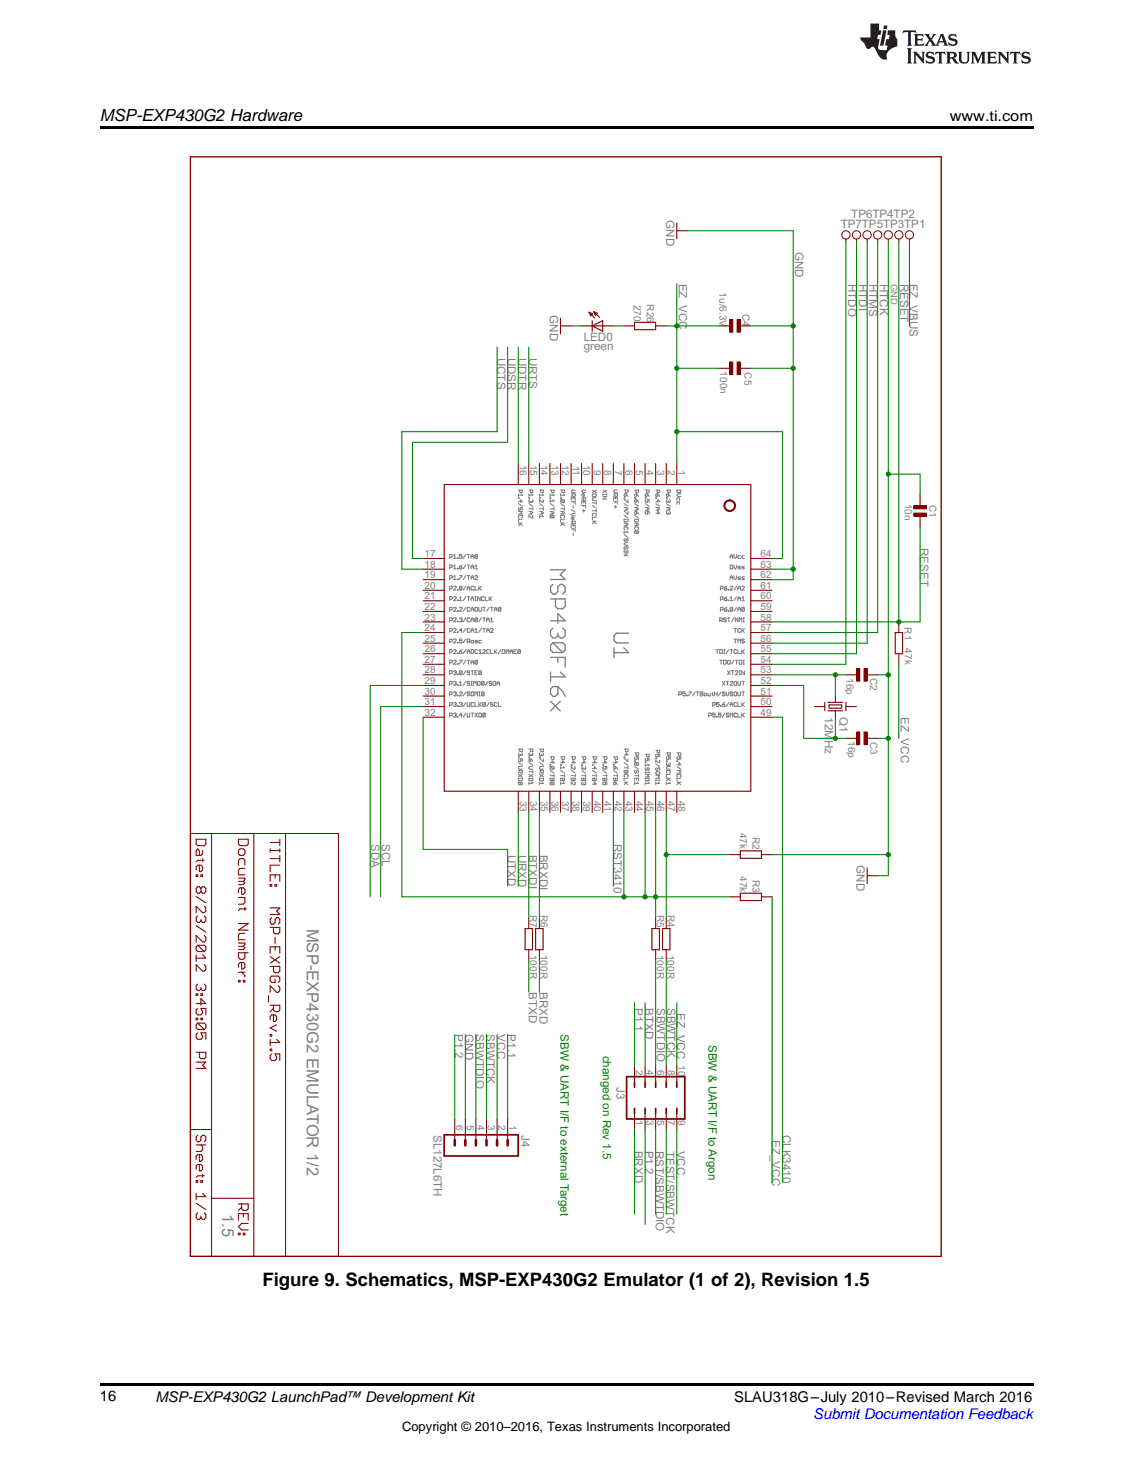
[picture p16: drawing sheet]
<svg xmlns="http://www.w3.org/2000/svg" width="216mm" height="279mm" viewBox="0 0 216 279" stroke-linecap="round" stroke-linejoin="round" font-family="sans-serif">
<defs><g id="words">
<text font-size="3.5" x="50" y="245.2">Figure 9. Schematics, MSP-EXP430G2 Emulator (1 of 2), Revision 1.5</text>
<text font-size="3.2" x="19" y="23">MSP-EXP430G2 Hardware</text>
<g font-size="3.2" fill="#808080">
<text x="58.4" y="177" transform="rotate(90 58.4 177)">MSP-EXP430G2 EMULATOR 1/2</text>
<text x="42.3" y="231.4" transform="rotate(90 42.3 231.4)">1.5</text>
</g>
<g font-size="2.8">
<text x="181" y="23">www.ti.com</text>
<text x="19" y="267">16</text>
<text x="29.6" y="267.1">MSP-EXP430G2 LaunchPad™ Development Kit</text>
<text x="139.9" y="267.1">SLAU318G–July 2010–Revised March 2016</text>
</g>
<text font-size="2.8" fill="#00f" x="155" y="270.4">Submit Documentation Feedback</text>
<text font-size="2.5" x="76.6" y="272.7">Copyright © 2010–2016, Texas Instruments Incorporated</text>
<g font-size="2.2" fill="#808080">
<text x="127" y="42" transform="rotate(90 127 42)">GND</text>
<text x="162.2" y="41.5">TP6TP4TP2</text>
<text x="160.2" y="43.5">TP7TP5TP3TP1</text>
<text x="151.5" y="48" transform="rotate(90 151.5 48)">GND</text>
<text x="129.4" y="54.1" transform="rotate(90 129.4 54.1)">EZ_VCC</text>
<text x="161.6" y="54.1" transform="rotate(90 161.6 54.1)">HTDO</text>
<text x="163.6" y="54.1" transform="rotate(90 163.6 54.1)">HTDI</text>
<text x="165.6" y="54.1" transform="rotate(90 165.6 54.1)">HTMS</text>
<text x="167.7" y="54.1" transform="rotate(90 167.7 54.1)">HTCK</text>
<text x="171.5" y="54.1" transform="rotate(90 171.5 54.1)">RESET</text>
<text x="173.3" y="54.1" transform="rotate(90 173.3 54.1)">EZ_VBUS</text>
<text x="104.8" y="60.1" transform="rotate(90 104.8 60.1)">GND</text>
<text x="111.2" y="64.9">LED0</text>
<text x="94.7" y="68.2" transform="rotate(90 94.7 68.2)">UCTS</text>
<text x="96.7" y="68.2" transform="rotate(90 96.7 68.2)">UDSR</text>
<text x="98.7" y="68.2" transform="rotate(90 98.7 68.2)">UDTR</text>
<text x="100.8" y="68.2" transform="rotate(90 100.8 68.2)">URTS</text>
<text x="111.2" y="66.7">green</text>
<text x="175.3" y="104.4" transform="rotate(90 175.3 104.4)">RESET</text>
<text x="157.2" y="136.7" transform="rotate(90 157.2 136.7)">12MHz</text>
<text x="160" y="136.7" transform="rotate(90 160 136.7)">Q1</text>
<text x="171.7" y="136.7" transform="rotate(90 171.7 136.7)">EZ_VCC</text>
<text x="70.7" y="160.9" transform="rotate(90 70.7 160.9)">SDA</text>
<text x="72.8" y="160.9" transform="rotate(90 72.8 160.9)">SCL</text>
<text x="116.9" y="160.9" transform="rotate(90 116.9 160.9)">RST3410</text>
<text x="96.7" y="162.9" transform="rotate(90 96.7 162.9)">UTXD</text>
<text x="98.7" y="162.9" transform="rotate(90 98.7 162.9)">URXD</text>
<text x="100.8" y="162.9" transform="rotate(90 100.8 162.9)">BTXDI</text>
<text x="102.8" y="162.9" transform="rotate(90 102.8 162.9)">BRXDI</text>
<text x="163.2" y="164.9" transform="rotate(90 163.2 164.9)">GND</text>
<text x="100.8" y="189.1" transform="rotate(90 100.8 189.1)">BTXD</text>
<text x="102.8" y="189.1" transform="rotate(90 102.8 189.1)">BRXD</text>
<text x="86.7" y="197.1" transform="rotate(90 86.7 197.1)">P1.2</text>
<text x="88.7" y="197.1" transform="rotate(90 88.7 197.1)">GND</text>
<text x="90.7" y="197.1" transform="rotate(90 90.7 197.1)">SBWTDIO</text>
<text x="92.7" y="197.1" transform="rotate(90 92.7 197.1)">SBWTCK</text>
<text x="94.7" y="197.1" transform="rotate(90 94.7 197.1)">VCC</text>
<text x="96.7" y="197.1" transform="rotate(90 96.7 197.1)">P1.1</text>
<text x="120.9" y="192.1" transform="rotate(90 120.9 192.1)">P1.1</text>
<text x="122.9" y="192.1" transform="rotate(90 122.9 192.1)">BTXD</text>
<text x="125.1" y="192.1" transform="rotate(90 125.1 192.1)">SBWTDIO</text>
<text x="127.2" y="192.1" transform="rotate(90 127.2 192.1)">SBWTCK</text>
<text x="129" y="193.1" transform="rotate(90 129 193.1)">EZ_VCC</text>
<text x="117.5" y="207.1" transform="rotate(90 117.5 207.1)">J3</text>
<text x="82.6" y="216.3" transform="rotate(90 82.6 216.3)">SL127L6TH</text>
<text x="99.4" y="216.3" transform="rotate(90 99.4 216.3)">J4</text>
<text x="120.9" y="219.3" transform="rotate(90 120.9 219.3)">BRXD</text>
<text x="122.9" y="219.3" transform="rotate(90 122.9 219.3)">P1.2</text>
<text x="124.9" y="219.3" transform="rotate(90 124.9 219.3)">RST/SBWTDIO</text>
<text x="127" y="219.3" transform="rotate(90 127 219.3)">TEST/SBWTCK</text>
<text x="129" y="219.3" transform="rotate(90 129 219.3)">VCC</text>
<text x="147.1" y="217.3" transform="rotate(90 147.1 217.3)">EZ_VCC</text>
<text x="149.1" y="216.3" transform="rotate(90 149.1 216.3)">CLK3410</text>
</g>
<g font-size="2.2" fill="#008000">
<text x="106.8" y="197.1" transform="rotate(90 106.8 197.1)">SBW &amp; UART I/F to external Target</text>
<text x="114.9" y="201.2" transform="rotate(90 114.9 201.2)">changed on Rev 1.5</text>
<text x="135" y="199.1" transform="rotate(90 135 199.1)">SBW &amp; UART I/F to Argon</text>
</g>
<g font-size="1.9" fill="#808080">
<text x="120.8" y="58.1" transform="rotate(90 120.8 58.1)">270</text>
<text x="123.2" y="58" transform="rotate(90 123.2 58)">R26</text>
<text x="137.1" y="55.7" transform="rotate(90 137.1 55.7)">1u/6.3V</text>
<text x="141.5" y="59.9" transform="rotate(90 141.5 59.9)">C4</text>
<text x="137.2" y="70.8" transform="rotate(90 137.2 70.8)">100n</text>
<text x="141.9" y="71" transform="rotate(90 141.9 71)">C5</text>
<text x="99" y="88.6" transform="rotate(90 99 88.6)">16</text>
<text x="101" y="88.6" transform="rotate(90 101 88.6)">15</text>
<text x="103.1" y="88.6" transform="rotate(90 103.1 88.6)">14</text>
<text x="105.1" y="88.6" transform="rotate(90 105.1 88.6)">13</text>
<text x="107.1" y="88.6" transform="rotate(90 107.1 88.6)">12</text>
<text x="109.1" y="88.7" transform="rotate(90 109.1 88.7)">11</text>
<text x="111.1" y="88.6" transform="rotate(90 111.1 88.6)">10</text>
<text x="113.1" y="89.6" transform="rotate(90 113.1 89.6)">9</text>
<text x="115.1" y="89.6" transform="rotate(90 115.1 89.6)">8</text>
<text x="117.2" y="89.6" transform="rotate(90 117.2 89.6)">7</text>
<text x="119.2" y="89.6" transform="rotate(90 119.2 89.6)">6</text>
<text x="121.2" y="89.6" transform="rotate(90 121.2 89.6)">5</text>
<text x="123.2" y="89.5" transform="rotate(90 123.2 89.5)">4</text>
<text x="125.2" y="89.5" transform="rotate(90 125.2 89.5)">3</text>
<text x="127.2" y="89.5" transform="rotate(90 127.2 89.5)">2</text>
<text x="129.3" y="89.5" transform="rotate(90 129.3 89.5)">1</text>
<text x="172.4" y="96" transform="rotate(90 172.4 96)">10n</text>
<text x="177" y="96.2" transform="rotate(90 177 96.2)">C1</text>
<text x="80.9" y="106.2">17</text>
<text x="144.9" y="106.2">64</text>
<text x="80.9" y="112.2">20</text>
<text x="80.9" y="110.2">19</text>
<text x="80.9" y="108.2">18</text>
<text x="144.9" y="108.2">63</text>
<text x="144.9" y="110.2">62</text>
<text x="144.9" y="112.2">61</text>
<text x="80.9" y="118.3">23</text>
<text x="80.9" y="116.2">22</text>
<text x="80.9" y="114.2">21</text>
<text x="144.9" y="114.2">60</text>
<text x="144.9" y="116.2">59</text>
<text x="144.9" y="118.3">58</text>
<text x="172.4" y="119.6" transform="rotate(90 172.4 119.6)">R1</text>
<text x="80.9" y="124.3">26</text>
<text x="80.9" y="122.3">25</text>
<text x="80.9" y="120.3">24</text>
<text x="144.9" y="120.3">57</text>
<text x="144.9" y="122.3">56</text>
<text x="144.9" y="124.3">55</text>
<text x="172.4" y="123.6" transform="rotate(90 172.4 123.6)">47k</text>
<text x="80.9" y="130.4">29</text>
<text x="80.9" y="128.3">28</text>
<text x="80.9" y="126.3">27</text>
<text x="144.9" y="126.3">54</text>
<text x="144.9" y="128.3">53</text>
<text x="144.9" y="130.4">52</text>
<text x="161.3" y="129.2" transform="rotate(90 161.3 129.2)">16p</text>
<text x="165.8" y="129.1" transform="rotate(90 165.8 129.1)">C2</text>
<text x="80.9" y="136.4">32</text>
<text x="80.9" y="134.4">31</text>
<text x="80.9" y="132.4">30</text>
<text x="144.9" y="132.4">51</text>
<text x="144.9" y="134.4">50</text>
<text x="144.9" y="136.4">49</text>
<text x="161.6" y="141.2" transform="rotate(90 161.6 141.2)">16p</text>
<text x="165.8" y="141.4" transform="rotate(90 165.8 141.4)">C3</text>
<text x="99" y="152.6" transform="rotate(90 99 152.6)">33</text>
<text x="101" y="152.6" transform="rotate(90 101 152.6)">34</text>
<text x="103.1" y="152.6" transform="rotate(90 103.1 152.6)">35</text>
<text x="105.1" y="152.6" transform="rotate(90 105.1 152.6)">36</text>
<text x="107.1" y="152.6" transform="rotate(90 107.1 152.6)">37</text>
<text x="109.1" y="152.6" transform="rotate(90 109.1 152.6)">38</text>
<text x="111.1" y="152.6" transform="rotate(90 111.1 152.6)">39</text>
<text x="113.1" y="152.6" transform="rotate(90 113.1 152.6)">40</text>
<text x="115.1" y="152.6" transform="rotate(90 115.1 152.6)">41</text>
<text x="117.2" y="152.6" transform="rotate(90 117.2 152.6)">42</text>
<text x="119.2" y="152.6" transform="rotate(90 119.2 152.6)">43</text>
<text x="121.2" y="152.6" transform="rotate(90 121.2 152.6)">44</text>
<text x="123.2" y="152.6" transform="rotate(90 123.2 152.6)">45</text>
<text x="125.2" y="152.6" transform="rotate(90 125.2 152.6)">46</text>
<text x="127.2" y="152.6" transform="rotate(90 127.2 152.6)">47</text>
<text x="129.3" y="152.6" transform="rotate(90 129.3 152.6)">48</text>
<text x="141" y="158.7" transform="rotate(90 141 158.7)">47k</text>
<text x="143.4" y="159.5" transform="rotate(90 143.4 159.5)">R2</text>
<text x="141" y="167" transform="rotate(90 141 167)">47k</text>
<text x="143.4" y="167.8" transform="rotate(90 143.4 167.8)">R3</text>
<text x="101" y="174.3" transform="rotate(90 101 174.3)">R7</text>
<text x="103" y="174.3" transform="rotate(90 103 174.3)">R6</text>
<text x="125.2" y="174.3" transform="rotate(90 125.2 174.3)">R5</text>
<text x="127.2" y="174.3" transform="rotate(90 127.2 174.3)">R4</text>
<text x="101" y="182" transform="rotate(90 101 182)">100R</text>
<text x="103" y="182" transform="rotate(90 103 182)">100R</text>
<text x="125.1" y="182" transform="rotate(90 125.1 182)">100R</text>
<text x="127.2" y="182" transform="rotate(90 127.2 182)">100R</text>
<text x="121.2" y="204" transform="rotate(90 121.2 204)">2</text>
<text x="123.2" y="204" transform="rotate(90 123.2 204)">4</text>
<text x="125.2" y="204" transform="rotate(90 125.2 204)">6</text>
<text x="127.2" y="204" transform="rotate(90 127.2 204)">8</text>
<text x="129.3" y="203" transform="rotate(90 129.3 203)">10</text>
<text x="86.9" y="214.5" transform="rotate(90 86.9 214.5)">6</text>
<text x="89" y="214.5" transform="rotate(90 89 214.5)">5</text>
<text x="91" y="214.5" transform="rotate(90 91 214.5)">4</text>
<text x="93" y="214.5" transform="rotate(90 93 214.5)">3</text>
<text x="95" y="214.5" transform="rotate(90 95 214.5)">2</text>
<text x="97" y="214.5" transform="rotate(90 97 214.5)">1</text>
<text x="121.2" y="213.5" transform="rotate(90 121.2 213.5)">1</text>
<text x="123.2" y="213.5" transform="rotate(90 123.2 213.5)">3</text>
<text x="125.2" y="213.5" transform="rotate(90 125.2 213.5)">5</text>
<text x="127.2" y="213.5" transform="rotate(90 127.2 213.5)">7</text>
<text x="129.3" y="213.5" transform="rotate(90 129.3 213.5)">9</text>
</g>
<text font-size="1.8" fill="#808080" x="169.8" y="54.1" transform="rotate(90 169.8 54.1)">GND</text>
</g></defs>
<path d="M19 263.5h177.8v.6h-177.8z" fill="#000"/>
<path d="M104.9 108.6h2.8" fill="none" stroke="#808080" stroke-width=".19"/>
<path d="M104.9 108.6h2.8z" fill="none" stroke="#808080" stroke-width=".25"/>
<path d="M106.8 109.5l.9-.9z" fill="#808080"/>
<path d="M106.8 109.5l.9-.9z" fill="none" stroke="#808080" stroke-width=".25"/>
<path d="M106.8 109.5l.9 .9z" fill="#808080"/>
<path d="M104.9 110.4h2.8zM106.8 109.5l.9 .9z" fill="none" stroke="#808080" stroke-width=".25"/>
<path d="M104.9 110.4h2.8" fill="none" stroke="#808080" stroke-width=".19"/>
<path d="M107.2 113.2l.5-.4z" fill="#808080"/>
<path d="M107.2 113.2l.5-.4z" fill="none" stroke="#808080" stroke-width=".25"/>
<path d="M107.7 111.8v1z" fill="#808080"/>
<path d="M107.7 111.8v1z" fill="none" stroke="#808080" stroke-width=".25"/>
<path d="M107.2 111.4l.5 .4z" fill="#808080"/>
<path d="M107.2 111.4l.5 .4z" fill="none" stroke="#808080" stroke-width=".25"/>
<path d="M106.8 111.4h.4z" fill="#808080"/>
<path d="M106.8 111.4h.4z" fill="none" stroke="#808080" stroke-width=".25"/>
<path d="M106.8 111.4l-.5 .4z" fill="#808080"/>
<path d="M106.8 111.4l-.5 .4z" fill="none" stroke="#808080" stroke-width=".25"/>
<path d="M106.3 111.8v1z" fill="#808080"/>
<path d="M106.3 111.8v1z" fill="none" stroke="#808080" stroke-width=".25"/>
<path d="M105.8 113.2l.5-.4z" fill="#808080"/>
<path d="M105.8 113.2l.5-.4z" fill="none" stroke="#808080" stroke-width=".25"/>
<path d="M105.4 113.2h.4z" fill="#808080"/>
<path d="M105.4 113.2h.4z" fill="none" stroke="#808080" stroke-width=".25"/>
<path d="M104.9 112.8l.5 .4z" fill="#808080"/>
<path d="M104.9 112.8l.5 .4z" fill="none" stroke="#808080" stroke-width=".25"/>
<path d="M104.9 111.8v1z" fill="#808080"/>
<path d="M104.9 111.8v1z" fill="none" stroke="#808080" stroke-width=".25"/>
<path d="M104.9 111.8l.5-.4z" fill="#808080"/>
<path d="M104.9 111.8l.5-.4zM104.9 114.2h2.8z" fill="none" stroke="#808080" stroke-width=".25"/>
<path d="M104.9 114.2h2.8" fill="none" stroke="#808080" stroke-width=".19"/>
<path d="M107.7 114.2v1.4z" fill="#808080"/>
<path d="M107.7 114.2v1.4z" fill="none" stroke="#808080" stroke-width=".25"/>
<path d="M107.2 116l.5-.4z" fill="#808080"/>
<path d="M107.2 116l.5-.4z" fill="none" stroke="#808080" stroke-width=".25"/>
<path d="M106.3 116h.9z" fill="#808080"/>
<path d="M106.3 116h.9z" fill="none" stroke="#808080" stroke-width=".25"/>
<path d="M105.8 115.6l.5 .4z" fill="#808080"/>
<path d="M105.8 115.6l.5 .4z" fill="none" stroke="#808080" stroke-width=".25"/>
<path d="M105.8 114.2v1.4z" fill="#808080"/>
<path d="M104.9 118.3h2.8zM105.8 114.2v1.4z" fill="none" stroke="#808080" stroke-width=".25"/>
<path d="M104.9 118.3h2.8" fill="none" stroke="#808080" stroke-width=".19"/>
<path d="M106.3 116.9l1.4 1.4z" fill="#808080"/>
<path d="M106.3 116.9l1.4 1.4z" fill="none" stroke="#808080" stroke-width=".25"/>
<path d="M106.3 116.9v1.9z" fill="#808080"/>
<path d="M106.3 116.9v1.9z" fill="none" stroke="#808080" stroke-width=".25"/>
<path d="M107.2 119.7l.5 .5z" fill="#808080"/>
<path d="M107.2 119.7l.5 .5z" fill="none" stroke="#808080" stroke-width=".25"/>
<path d="M107.7 120.2v.9z" fill="#808080"/>
<path d="M107.7 120.2v.9z" fill="none" stroke="#808080" stroke-width=".25"/>
<path d="M107.2 121.6l.5-.5z" fill="#808080"/>
<path d="M107.2 121.6l.5-.5z" fill="none" stroke="#808080" stroke-width=".25"/>
<path d="M106.8 121.6h.4z" fill="#808080"/>
<path d="M106.8 121.6h.4z" fill="none" stroke="#808080" stroke-width=".25"/>
<path d="M106.3 121.1l.5 .5z" fill="#808080"/>
<path d="M106.3 121.1l.5 .5z" fill="none" stroke="#808080" stroke-width=".25"/>
<path d="M106.3 120.7v.4z" fill="#808080"/>
<path d="M106.3 120.7v.4z" fill="none" stroke="#808080" stroke-width=".25"/>
<path d="M105.8 121.6l.5-.5z" fill="#808080"/>
<path d="M105.8 121.6l.5-.5z" fill="none" stroke="#808080" stroke-width=".25"/>
<path d="M105.4 121.6h.4z" fill="#808080"/>
<path d="M105.4 121.6h.4z" fill="none" stroke="#808080" stroke-width=".25"/>
<path d="M104.9 121.1l.5 .5z" fill="#808080"/>
<path d="M104.9 121.1l.5 .5z" fill="none" stroke="#808080" stroke-width=".25"/>
<path d="M104.9 120.2v.9z" fill="#808080"/>
<path d="M104.9 120.2v.9z" fill="none" stroke="#808080" stroke-width=".25"/>
<path d="M105.4 119.7l-.5 .5z" fill="#808080"/>
<path d="M105.4 119.7l-.5 .5z" fill="none" stroke="#808080" stroke-width=".25"/>
<path d="M105.4 122.5h1.8z" fill="#808080"/>
<path d="M105.4 122.5h1.8z" fill="none" stroke="#808080" stroke-width=".25"/>
<path d="M107.2 122.5l.5 .5z" fill="#808080"/>
<path d="M107.2 122.5l.5 .5z" fill="none" stroke="#808080" stroke-width=".25"/>
<path d="M107.7 123v.9z" fill="#808080"/>
<path d="M107.7 123v.9z" fill="none" stroke="#808080" stroke-width=".25"/>
<path d="M107.7 123.9l-.5 .5z" fill="#808080"/>
<path d="M107.7 123.9l-.5 .5z" fill="none" stroke="#808080" stroke-width=".25"/>
<path d="M105.4 124.4h1.8z" fill="#808080"/>
<path d="M105.4 124.4h1.8z" fill="none" stroke="#808080" stroke-width=".25"/>
<path d="M104.9 123.9l.5 .5z" fill="#808080"/>
<path d="M104.9 123.9l.5 .5z" fill="none" stroke="#808080" stroke-width=".25"/>
<path d="M104.9 123v.9z" fill="#808080"/>
<path d="M104.9 123v.9z" fill="none" stroke="#808080" stroke-width=".25"/>
<path d="M104.9 123l.5-.5z" fill="#808080"/>
<path d="M104.9 123l.5-.5z" fill="none" stroke="#808080" stroke-width=".25"/>
<path d="M105.4 122.5l1.8 1.9z" fill="#808080"/>
<path d="M104.9 125.3h2.8zM105.4 122.5l1.8 1.9z" fill="none" stroke="#808080" stroke-width=".25"/>
<path d="M104.9 125.3h2.8" fill="none" stroke="#808080" stroke-width=".19"/>
<path d="M107.7 125.3v1.8z" fill="#808080"/>
<path d="M107.7 125.3v1.8z" fill="none" stroke="#808080" stroke-width=".25"/>
<path d="M106.3 125.3v.9z" fill="#808080"/>
<path d="M106.3 125.3v.9z" fill="none" stroke="#808080" stroke-width=".25"/>
<path d="M106.8 128.1l.9 .9z" fill="#808080"/>
<path d="M104.9 129h2.8zM106.8 128.1l.9 .9z" fill="none" stroke="#808080" stroke-width=".25"/>
<path d="M104.9 129h2.8" fill="none" stroke="#808080" stroke-width=".19"/>
<path d="M104.9 128.1v1.8z" fill="#808080"/>
<path d="M104.9 128.1v1.8z" fill="none" stroke="#808080" stroke-width=".25"/>
<path d="M107.2 131.8l.5 .9z" fill="#808080"/>
<path d="M107.2 131.8l.5 .9z" fill="none" stroke="#808080" stroke-width=".25"/>
<path d="M106.3 130.9l.9 .9z" fill="#808080"/>
<path d="M106.3 130.9l.9 .9z" fill="none" stroke="#808080" stroke-width=".25"/>
<path d="M105.4 130.9h.9z" fill="#808080"/>
<path d="M105.4 130.9h.9z" fill="none" stroke="#808080" stroke-width=".25"/>
<path d="M104.9 131.3l.5-.4z" fill="#808080"/>
<path d="M104.9 131.3l.5-.4z" fill="none" stroke="#808080" stroke-width=".25"/>
<path d="M104.9 131.3v.9z" fill="#808080"/>
<path d="M104.9 131.3v.9z" fill="none" stroke="#808080" stroke-width=".25"/>
<path d="M104.9 132.2l.5 .5z" fill="#808080"/>
<path d="M104.9 132.2l.5 .5z" fill="none" stroke="#808080" stroke-width=".25"/>
<path d="M105.4 132.7h.4z" fill="#808080"/>
<path d="M105.4 132.7h.4z" fill="none" stroke="#808080" stroke-width=".25"/>
<path d="M105.8 132.7l.5-.5z" fill="#808080"/>
<path d="M105.8 132.7l.5-.5z" fill="none" stroke="#808080" stroke-width=".25"/>
<path d="M106.3 130.9v1.3z" fill="#808080"/>
<path d="M106.3 130.9v1.3z" fill="none" stroke="#808080" stroke-width=".25"/>
<path d="M104.9 135.5l1.9-1.9z" fill="#808080"/>
<path d="M104.9 135.5l1.9-1.9z" fill="none" stroke="#808080" stroke-width=".25"/>
<path d="M104.9 133.6l1.9 1.9z" fill="#808080"/>
<path d="M104.9 133.6l1.9 1.9z" fill="none" stroke="#808080" stroke-width=".25"/>
<path d="M139.1 105.9v.5z" fill="#808080"/>
<path d="M139.1 105.9v.5z" fill="none" stroke="#808080" stroke-width=".19"/>
<path d="M139.1 105.9l.3-.2z" fill="#808080"/>
<path d="M139.1 105.9l.3-.2z" fill="none" stroke="#808080" stroke-width=".19"/>
<path d="M139.4 105.7l.2 .2z" fill="#808080"/>
<path d="M139.4 105.7l.2 .2z" fill="none" stroke="#808080" stroke-width=".19"/>
<path d="M139.6 105.9v.5z" fill="#808080"/>
<path d="M139.6 105.9v.5z" fill="none" stroke="#808080" stroke-width=".19"/>
<path d="M139.1 106h.5z" fill="#808080"/>
<path d="M139.1 106h.5z" fill="none" stroke="#808080" stroke-width=".19"/>
<path d="M139.9 105.7v.5z" fill="#808080"/>
<path d="M139.9 105.7v.5z" fill="none" stroke="#808080" stroke-width=".19"/>
<path d="M139.9 106.2l.2 .2z" fill="#808080"/>
<path d="M139.9 106.2l.2 .2z" fill="none" stroke="#808080" stroke-width=".19"/>
<path d="M140.4 106.2l-.3 .2z" fill="#808080"/>
<path d="M140.4 106.2l-.3 .2z" fill="none" stroke="#808080" stroke-width=".19"/>
<path d="M140.4 105.7v.5z" fill="#808080"/>
<path d="M140.4 105.7v.5z" fill="none" stroke="#808080" stroke-width=".19"/>
<path d="M140.7 105.9h.4z" fill="#808080"/>
<path d="M140.7 105.9h.4z" fill="none" stroke="#808080" stroke-width=".19"/>
<path d="M140.6 106l.1-.1z" fill="#808080"/>
<path d="M140.6 106l.1-.1z" fill="none" stroke="#808080" stroke-width=".19"/>
<path d="M140.6 106v.3z" fill="#808080"/>
<path d="M140.6 106v.3z" fill="none" stroke="#808080" stroke-width=".19"/>
<path d="M140.6 106.3l.1 .1z" fill="#808080"/>
<path d="M140.6 106.3l.1 .1z" fill="none" stroke="#808080" stroke-width=".19"/>
<path d="M140.7 106.4h.4z" fill="#808080"/>
<path d="M140.7 106.4h.4z" fill="none" stroke="#808080" stroke-width=".19"/>
<path d="M141.5 105.9h.4z" fill="#808080"/>
<path d="M141.5 105.9h.4z" fill="none" stroke="#808080" stroke-width=".19"/>
<path d="M141.4 106l.1-.1z" fill="#808080"/>
<path d="M141.4 106l.1-.1z" fill="none" stroke="#808080" stroke-width=".19"/>
<path d="M141.4 106v.3z" fill="#808080"/>
<path d="M141.4 106v.3z" fill="none" stroke="#808080" stroke-width=".19"/>
<path d="M141.4 106.3l.1 .1z" fill="#808080"/>
<path d="M141.4 106.3l.1 .1z" fill="none" stroke="#808080" stroke-width=".19"/>
<path d="M141.5 106.4h.4z" fill="#808080"/>
<path d="M141.5 106.4h.4z" fill="none" stroke="#808080" stroke-width=".19"/>
<path d="M139.1 107.7v.7z" fill="#808080"/>
<path d="M139.1 107.7v.7z" fill="none" stroke="#808080" stroke-width=".19"/>
<path d="M139.1 108.4h.4z" fill="#808080"/>
<path d="M139.1 108.4h.4z" fill="none" stroke="#808080" stroke-width=".19"/>
<path d="M139.5 108.4l.1-.1z" fill="#808080"/>
<path d="M139.5 108.4l.1-.1z" fill="none" stroke="#808080" stroke-width=".19"/>
<path d="M139.6 107.8v.5z" fill="#808080"/>
<path d="M139.6 107.8v.5z" fill="none" stroke="#808080" stroke-width=".19"/>
<path d="M139.5 107.7l.1 .1z" fill="#808080"/>
<path d="M139.5 107.7l.1 .1z" fill="none" stroke="#808080" stroke-width=".19"/>
<path d="M139.1 107.7h.4z" fill="#808080"/>
<path d="M139.1 107.7h.4z" fill="none" stroke="#808080" stroke-width=".19"/>
<path d="M139.9 107.7v.5z" fill="#808080"/>
<path d="M139.9 107.7v.5z" fill="none" stroke="#808080" stroke-width=".19"/>
<path d="M139.9 108.2l.2 .2z" fill="#808080"/>
<path d="M139.9 108.2l.2 .2z" fill="none" stroke="#808080" stroke-width=".19"/>
<path d="M140.4 108.2l-.3 .2z" fill="#808080"/>
<path d="M140.4 108.2l-.3 .2z" fill="none" stroke="#808080" stroke-width=".19"/>
<path d="M140.4 107.7v.5z" fill="#808080"/>
<path d="M140.4 107.7v.5z" fill="none" stroke="#808080" stroke-width=".19"/>
<path d="M140.6 108.4h.4z" fill="#808080"/>
<path d="M140.6 108.4h.4z" fill="none" stroke="#808080" stroke-width=".19"/>
<path d="M141 108.4l.1-.1z" fill="#808080"/>
<path d="M141 108.4l.1-.1z" fill="none" stroke="#808080" stroke-width=".19"/>
<path d="M141 108.2l.1 .1z" fill="#808080"/>
<path d="M141 108.2l.1 .1z" fill="none" stroke="#808080" stroke-width=".19"/>
<path d="M140.7 108.2h.3z" fill="#808080"/>
<path d="M140.7 108.2h.3z" fill="none" stroke="#808080" stroke-width=".19"/>
<path d="M140.6 108.1l.1 .1z" fill="#808080"/>
<path d="M140.6 108.1l.1 .1z" fill="none" stroke="#808080" stroke-width=".19"/>
<path d="M140.6 108.1l.1-.2z" fill="#808080"/>
<path d="M140.6 108.1l.1-.2z" fill="none" stroke="#808080" stroke-width=".19"/>
<path d="M140.7 107.9h.4z" fill="#808080"/>
<path d="M140.7 107.9h.4z" fill="none" stroke="#808080" stroke-width=".19"/>
<path d="M141.4 108.4h.3z" fill="#808080"/>
<path d="M141.4 108.4h.3z" fill="none" stroke="#808080" stroke-width=".19"/>
<path d="M141.7 108.4l.2-.1z" fill="#808080"/>
<path d="M141.7 108.4l.2-.1z" fill="none" stroke="#808080" stroke-width=".19"/>
<path d="M141.7 108.2l.2 .1z" fill="#808080"/>
<path d="M141.7 108.2l.2 .1z" fill="none" stroke="#808080" stroke-width=".19"/>
<path d="M141.5 108.2h.2z" fill="#808080"/>
<path d="M141.5 108.2h.2z" fill="none" stroke="#808080" stroke-width=".19"/>
<path d="M141.4 108.1l.1 .1z" fill="#808080"/>
<path d="M141.4 108.1l.1 .1z" fill="none" stroke="#808080" stroke-width=".19"/>
<path d="M141.4 108.1l.1-.2z" fill="#808080"/>
<path d="M141.4 108.1l.1-.2z" fill="none" stroke="#808080" stroke-width=".19"/>
<path d="M141.5 107.9h.4z" fill="#808080"/>
<path d="M141.5 107.9h.4z" fill="none" stroke="#808080" stroke-width=".19"/>
<path d="M139.1 110v.4z" fill="#808080"/>
<path d="M139.1 110v.4z" fill="none" stroke="#808080" stroke-width=".19"/>
<path d="M139.1 110l.3-.3z" fill="#808080"/>
<path d="M139.1 110l.3-.3z" fill="none" stroke="#808080" stroke-width=".19"/>
<path d="M139.4 109.7l.2 .3z" fill="#808080"/>
<path d="M139.4 109.7l.2 .3z" fill="none" stroke="#808080" stroke-width=".19"/>
<path d="M139.6 110v.4z" fill="#808080"/>
<path d="M139.6 110v.4z" fill="none" stroke="#808080" stroke-width=".19"/>
<path d="M139.1 110.1h.5z" fill="#808080"/>
<path d="M139.1 110.1h.5z" fill="none" stroke="#808080" stroke-width=".19"/>
<path d="M139.9 109.7v.5z" fill="#808080"/>
<path d="M139.9 109.7v.5z" fill="none" stroke="#808080" stroke-width=".19"/>
<path d="M139.9 110.2l.2 .2z" fill="#808080"/>
<path d="M139.9 110.2l.2 .2z" fill="none" stroke="#808080" stroke-width=".19"/>
<path d="M140.4 110.2l-.3 .2z" fill="#808080"/>
<path d="M140.4 110.2l-.3 .2z" fill="none" stroke="#808080" stroke-width=".19"/>
<path d="M140.4 109.7v.5z" fill="#808080"/>
<path d="M140.4 109.7v.5z" fill="none" stroke="#808080" stroke-width=".19"/>
<path d="M140.6 110.4h.4z" fill="#808080"/>
<path d="M140.6 110.4h.4z" fill="none" stroke="#808080" stroke-width=".19"/>
<path d="M141 110.4l.1-.1z" fill="#808080"/>
<path d="M141 110.4l.1-.1z" fill="none" stroke="#808080" stroke-width=".19"/>
<path d="M141 110.2l.1 .1z" fill="#808080"/>
<path d="M141 110.2l.1 .1z" fill="none" stroke="#808080" stroke-width=".19"/>
<path d="M140.7 110.2h.3z" fill="#808080"/>
<path d="M140.7 110.2h.3z" fill="none" stroke="#808080" stroke-width=".19"/>
<path d="M140.6 110.1l.1 .1z" fill="#808080"/>
<path d="M140.6 110.1l.1 .1z" fill="none" stroke="#808080" stroke-width=".19"/>
<path d="M140.6 110.1l.1-.1z" fill="#808080"/>
<path d="M140.6 110.1l.1-.1z" fill="none" stroke="#808080" stroke-width=".19"/>
<path d="M140.7 110h.4z" fill="#808080"/>
<path d="M140.7 110h.4z" fill="none" stroke="#808080" stroke-width=".19"/>
<path d="M141.4 110.4h.3z" fill="#808080"/>
<path d="M141.4 110.4h.3z" fill="none" stroke="#808080" stroke-width=".19"/>
<path d="M141.7 110.4l.2-.1z" fill="#808080"/>
<path d="M141.7 110.4l.2-.1z" fill="none" stroke="#808080" stroke-width=".19"/>
<path d="M141.7 110.2l.2 .1z" fill="#808080"/>
<path d="M141.7 110.2l.2 .1z" fill="none" stroke="#808080" stroke-width=".19"/>
<path d="M141.5 110.2h.2z" fill="#808080"/>
<path d="M141.5 110.2h.2z" fill="none" stroke="#808080" stroke-width=".19"/>
<path d="M141.4 110.1l.1 .1z" fill="#808080"/>
<path d="M141.4 110.1l.1 .1z" fill="none" stroke="#808080" stroke-width=".19"/>
<path d="M141.4 110.1l.1-.1z" fill="#808080"/>
<path d="M141.4 110.1l.1-.1z" fill="none" stroke="#808080" stroke-width=".19"/>
<path d="M141.5 110h.4z" fill="#808080"/>
<path d="M141.5 110h.4z" fill="none" stroke="#808080" stroke-width=".19"/>
<path d="M137.3 111.7v.8z" fill="#808080"/>
<path d="M137.3 111.7v.8z" fill="none" stroke="#808080" stroke-width=".19"/>
<path d="M137.3 111.7h.4z" fill="#808080"/>
<path d="M137.3 111.7h.4z" fill="none" stroke="#808080" stroke-width=".19"/>
<path d="M137.7 111.7l.1 .1z" fill="#808080"/>
<path d="M137.7 111.7l.1 .1z" fill="none" stroke="#808080" stroke-width=".19"/>
<path d="M137.8 111.8v.3z" fill="#808080"/>
<path d="M137.8 111.8v.3z" fill="none" stroke="#808080" stroke-width=".19"/>
<path d="M137.8 112.1l-.1 .1z" fill="#808080"/>
<path d="M137.8 112.1l-.1 .1z" fill="none" stroke="#808080" stroke-width=".19"/>
<path d="M137.3 112.2h.4z" fill="#808080"/>
<path d="M137.3 112.2h.4z" fill="none" stroke="#808080" stroke-width=".19"/>
<path d="M138.3 111.8l.2-.1z" fill="#808080"/>
<path d="M138.3 111.8l.2-.1z" fill="none" stroke="#808080" stroke-width=".19"/>
<path d="M138 112.1l.3-.3z" fill="#808080"/>
<path d="M138 112.1l.3-.3z" fill="none" stroke="#808080" stroke-width=".19"/>
<path d="M138 112.1v.2z" fill="#808080"/>
<path d="M138 112.1v.2z" fill="none" stroke="#808080" stroke-width=".19"/>
<path d="M138 112.3l.1 .2z" fill="#808080"/>
<path d="M138 112.3l.1 .2z" fill="none" stroke="#808080" stroke-width=".19"/>
<path d="M138.1 112.5h.3z" fill="#808080"/>
<path d="M138.1 112.5h.3z" fill="none" stroke="#808080" stroke-width=".19"/>
<path d="M138.4 112.5l.1-.2z" fill="#808080"/>
<path d="M138.4 112.5l.1-.2z" fill="none" stroke="#808080" stroke-width=".19"/>
<path d="M138.5 112.2v.1z" fill="#808080"/>
<path d="M138.5 112.2v.1z" fill="none" stroke="#808080" stroke-width=".19"/>
<path d="M138.4 112.1l.1 .1z" fill="#808080"/>
<path d="M138.4 112.1l.1 .1z" fill="none" stroke="#808080" stroke-width=".19"/>
<path d="M138 112.1h.4z" fill="#808080"/>
<path d="M138 112.1h.4z" fill="none" stroke="#808080" stroke-width=".19"/>
<path d="M138.8 112.3v.2z" fill="#808080"/>
<path d="M138.8 112.3v.2z" fill="none" stroke="#808080" stroke-width=".19"/>
<path d="M138.8 112.3h.1z" fill="#808080"/>
<path d="M138.8 112.3h.1z" fill="none" stroke="#808080" stroke-width=".19"/>
<path d="M138.9 112.3v.2z" fill="#808080"/>
<path d="M138.9 112.3v.2z" fill="none" stroke="#808080" stroke-width=".19"/>
<path d="M138.8 112.5h.1z" fill="#808080"/>
<path d="M138.8 112.5h.1z" fill="none" stroke="#808080" stroke-width=".19"/>
<path d="M139.1 112.5h.5z" fill="#808080"/>
<path d="M139.1 112.5h.5z" fill="none" stroke="#808080" stroke-width=".19"/>
<path d="M139.1 112.5l.5-.5z" fill="#808080"/>
<path d="M139.1 112.5l.5-.5z" fill="none" stroke="#808080" stroke-width=".19"/>
<path d="M139.6 111.8v.2z" fill="#808080"/>
<path d="M139.6 111.8v.2z" fill="none" stroke="#808080" stroke-width=".19"/>
<path d="M139.5 111.7l.1 .1z" fill="#808080"/>
<path d="M139.5 111.7l.1 .1z" fill="none" stroke="#808080" stroke-width=".19"/>
<path d="M139.2 111.7h.3z" fill="#808080"/>
<path d="M139.2 111.7h.3z" fill="none" stroke="#808080" stroke-width=".19"/>
<path d="M139.2 111.7l-.1 .1z" fill="#808080"/>
<path d="M139.2 111.7l-.1 .1z" fill="none" stroke="#808080" stroke-width=".19"/>
<path d="M140.4 111.7l-.5 .8z" fill="#808080"/>
<path d="M140.4 111.7l-.5 .8z" fill="none" stroke="#808080" stroke-width=".19"/>
<path d="M140.6 112v.5z" fill="#808080"/>
<path d="M140.6 112v.5z" fill="none" stroke="#808080" stroke-width=".19"/>
<path d="M140.6 112l.3-.3z" fill="#808080"/>
<path d="M140.6 112l.3-.3z" fill="none" stroke="#808080" stroke-width=".19"/>
<path d="M140.9 111.7l.2 .3z" fill="#808080"/>
<path d="M140.9 111.7l.2 .3z" fill="none" stroke="#808080" stroke-width=".19"/>
<path d="M141.1 112v.5z" fill="#808080"/>
<path d="M141.1 112v.5z" fill="none" stroke="#808080" stroke-width=".19"/>
<path d="M140.6 112.1h.5z" fill="#808080"/>
<path d="M140.6 112.1h.5z" fill="none" stroke="#808080" stroke-width=".19"/>
<path d="M141.4 112.5h.5z" fill="#808080"/>
<path d="M141.4 112.5h.5z" fill="none" stroke="#808080" stroke-width=".19"/>
<path d="M141.9 112l-.5 .5z" fill="#808080"/>
<path d="M141.9 112l-.5 .5z" fill="none" stroke="#808080" stroke-width=".19"/>
<path d="M141.9 111.8v.2z" fill="#808080"/>
<path d="M141.9 111.8v.2z" fill="none" stroke="#808080" stroke-width=".19"/>
<path d="M141.7 111.7l.2 .1z" fill="#808080"/>
<path d="M141.7 111.7l.2 .1z" fill="none" stroke="#808080" stroke-width=".19"/>
<path d="M141.5 111.7h.2z" fill="#808080"/>
<path d="M141.5 111.7h.2z" fill="none" stroke="#808080" stroke-width=".19"/>
<path d="M141.5 111.7l-.1 .1z" fill="#808080"/>
<path d="M141.5 111.7l-.1 .1z" fill="none" stroke="#808080" stroke-width=".19"/>
<path d="M137.3 113.7v.8z" fill="#808080"/>
<path d="M137.3 113.7v.8z" fill="none" stroke="#808080" stroke-width=".19"/>
<path d="M137.3 113.7h.4z" fill="#808080"/>
<path d="M137.3 113.7h.4z" fill="none" stroke="#808080" stroke-width=".19"/>
<path d="M137.7 113.7l.1 .2z" fill="#808080"/>
<path d="M137.7 113.7l.1 .2z" fill="none" stroke="#808080" stroke-width=".19"/>
<path d="M137.8 113.9v.2z" fill="#808080"/>
<path d="M137.8 113.9v.2z" fill="none" stroke="#808080" stroke-width=".19"/>
<path d="M137.8 114.1l-.1 .1z" fill="#808080"/>
<path d="M137.8 114.1l-.1 .1z" fill="none" stroke="#808080" stroke-width=".19"/>
<path d="M137.3 114.2h.4z" fill="#808080"/>
<path d="M137.3 114.2h.4z" fill="none" stroke="#808080" stroke-width=".19"/>
<path d="M138.3 113.9l.2-.2z" fill="#808080"/>
<path d="M138.3 113.9l.2-.2z" fill="none" stroke="#808080" stroke-width=".19"/>
<path d="M138 114.1l.3-.2z" fill="#808080"/>
<path d="M138 114.1l.3-.2z" fill="none" stroke="#808080" stroke-width=".19"/>
<path d="M138 114.1v.3z" fill="#808080"/>
<path d="M138 114.1v.3z" fill="none" stroke="#808080" stroke-width=".19"/>
<path d="M138 114.4l.1 .1z" fill="#808080"/>
<path d="M138 114.4l.1 .1z" fill="none" stroke="#808080" stroke-width=".19"/>
<path d="M138.1 114.5h.3z" fill="#808080"/>
<path d="M138.1 114.5h.3z" fill="none" stroke="#808080" stroke-width=".19"/>
<path d="M138.4 114.5l.1-.1z" fill="#808080"/>
<path d="M138.4 114.5l.1-.1z" fill="none" stroke="#808080" stroke-width=".19"/>
<path d="M138.5 114.2v.2z" fill="#808080"/>
<path d="M138.5 114.2v.2z" fill="none" stroke="#808080" stroke-width=".19"/>
<path d="M138.4 114.1l.1 .1z" fill="#808080"/>
<path d="M138.4 114.1l.1 .1z" fill="none" stroke="#808080" stroke-width=".19"/>
<path d="M138 114.1h.4z" fill="#808080"/>
<path d="M138 114.1h.4z" fill="none" stroke="#808080" stroke-width=".19"/>
<path d="M138.8 114.4v.1z" fill="#808080"/>
<path d="M138.8 114.4v.1z" fill="none" stroke="#808080" stroke-width=".19"/>
<path d="M138.8 114.4h.1z" fill="#808080"/>
<path d="M138.8 114.4h.1z" fill="none" stroke="#808080" stroke-width=".19"/>
<path d="M138.9 114.4v.1z" fill="#808080"/>
<path d="M138.9 114.4v.1z" fill="none" stroke="#808080" stroke-width=".19"/>
<path d="M138.8 114.5h.1z" fill="#808080"/>
<path d="M138.8 114.5h.1z" fill="none" stroke="#808080" stroke-width=".19"/>
<path d="M139.1 114l.3-.3z" fill="#808080"/>
<path d="M139.1 114l.3-.3z" fill="none" stroke="#808080" stroke-width=".19"/>
<path d="M139.4 113.7v.8z" fill="#808080"/>
<path d="M139.4 113.7v.8z" fill="none" stroke="#808080" stroke-width=".19"/>
<path d="M139.1 114.5h.5z" fill="#808080"/>
<path d="M139.1 114.5h.5z" fill="none" stroke="#808080" stroke-width=".19"/>
<path d="M140.4 113.7l-.5 .8z" fill="#808080"/>
<path d="M140.4 113.7l-.5 .8z" fill="none" stroke="#808080" stroke-width=".19"/>
<path d="M140.6 114v.5z" fill="#808080"/>
<path d="M140.6 114v.5z" fill="none" stroke="#808080" stroke-width=".19"/>
<path d="M140.6 114l.3-.3z" fill="#808080"/>
<path d="M140.6 114l.3-.3z" fill="none" stroke="#808080" stroke-width=".19"/>
<path d="M140.9 113.7l.2 .3z" fill="#808080"/>
<path d="M140.9 113.7l.2 .3z" fill="none" stroke="#808080" stroke-width=".19"/>
<path d="M141.1 114v.5z" fill="#808080"/>
<path d="M141.1 114v.5z" fill="none" stroke="#808080" stroke-width=".19"/>
<path d="M140.6 114.1h.5z" fill="#808080"/>
<path d="M140.6 114.1h.5z" fill="none" stroke="#808080" stroke-width=".19"/>
<path d="M141.4 114l.2-.3z" fill="#808080"/>
<path d="M141.4 114l.2-.3z" fill="none" stroke="#808080" stroke-width=".19"/>
<path d="M141.6 113.7v.8z" fill="#808080"/>
<path d="M141.6 113.7v.8z" fill="none" stroke="#808080" stroke-width=".19"/>
<path d="M141.4 114.5h.5z" fill="#808080"/>
<path d="M141.4 114.5h.5z" fill="none" stroke="#808080" stroke-width=".19"/>
<path d="M137.3 115.8v.7z" fill="#808080"/>
<path d="M137.3 115.8v.7z" fill="none" stroke="#808080" stroke-width=".19"/>
<path d="M137.3 115.8h.4z" fill="#808080"/>
<path d="M137.3 115.8h.4z" fill="none" stroke="#808080" stroke-width=".19"/>
<path d="M137.7 115.8l.1 .1z" fill="#808080"/>
<path d="M137.7 115.8l.1 .1z" fill="none" stroke="#808080" stroke-width=".19"/>
<path d="M137.8 115.9v.2z" fill="#808080"/>
<path d="M137.8 115.9v.2z" fill="none" stroke="#808080" stroke-width=".19"/>
<path d="M137.8 116.1l-.1 .1z" fill="#808080"/>
<path d="M137.8 116.1l-.1 .1z" fill="none" stroke="#808080" stroke-width=".19"/>
<path d="M137.3 116.2h.4z" fill="#808080"/>
<path d="M137.3 116.2h.4z" fill="none" stroke="#808080" stroke-width=".19"/>
<path d="M138.3 115.9l.2-.1z" fill="#808080"/>
<path d="M138.3 115.9l.2-.1z" fill="none" stroke="#808080" stroke-width=".19"/>
<path d="M138 116.1l.3-.2z" fill="#808080"/>
<path d="M138 116.1l.3-.2z" fill="none" stroke="#808080" stroke-width=".19"/>
<path d="M138 116.1v.3z" fill="#808080"/>
<path d="M138 116.1v.3z" fill="none" stroke="#808080" stroke-width=".19"/>
<path d="M138 116.4l.1 .1z" fill="#808080"/>
<path d="M138 116.4l.1 .1z" fill="none" stroke="#808080" stroke-width=".19"/>
<path d="M138.1 116.5h.3z" fill="#808080"/>
<path d="M138.1 116.5h.3z" fill="none" stroke="#808080" stroke-width=".19"/>
<path d="M138.5 116.4l-.1 .1z" fill="#808080"/>
<path d="M138.5 116.4l-.1 .1z" fill="none" stroke="#808080" stroke-width=".19"/>
<path d="M138.5 116.2v.2z" fill="#808080"/>
<path d="M138.5 116.2v.2z" fill="none" stroke="#808080" stroke-width=".19"/>
<path d="M138.4 116.1l.1 .1z" fill="#808080"/>
<path d="M138.4 116.1l.1 .1z" fill="none" stroke="#808080" stroke-width=".19"/>
<path d="M138 116.1h.4z" fill="#808080"/>
<path d="M138 116.1h.4z" fill="none" stroke="#808080" stroke-width=".19"/>
<path d="M138.8 116.4v.1z" fill="#808080"/>
<path d="M138.8 116.4v.1z" fill="none" stroke="#808080" stroke-width=".19"/>
<path d="M138.8 116.4h.1z" fill="#808080"/>
<path d="M138.8 116.4h.1z" fill="none" stroke="#808080" stroke-width=".19"/>
<path d="M138.9 116.4v.1z" fill="#808080"/>
<path d="M138.9 116.4v.1z" fill="none" stroke="#808080" stroke-width=".19"/>
<path d="M138.8 116.5h.1z" fill="#808080"/>
<path d="M138.8 116.5h.1z" fill="none" stroke="#808080" stroke-width=".19"/>
<path d="M139.1 115.9v.5z" fill="#808080"/>
<path d="M139.1 115.9v.5z" fill="none" stroke="#808080" stroke-width=".19"/>
<path d="M139.1 115.9l.1-.1z" fill="#808080"/>
<path d="M139.1 115.9l.1-.1z" fill="none" stroke="#808080" stroke-width=".19"/>
<path d="M139.2 115.8h.3z" fill="#808080"/>
<path d="M139.2 115.8h.3z" fill="none" stroke="#808080" stroke-width=".19"/>
<path d="M139.5 115.8l.1 .1z" fill="#808080"/>
<path d="M139.5 115.8l.1 .1z" fill="none" stroke="#808080" stroke-width=".19"/>
<path d="M139.6 115.9v.5z" fill="#808080"/>
<path d="M139.6 115.9v.5z" fill="none" stroke="#808080" stroke-width=".19"/>
<path d="M139.6 116.4l-.1 .1z" fill="#808080"/>
<path d="M139.6 116.4l-.1 .1z" fill="none" stroke="#808080" stroke-width=".19"/>
<path d="M139.2 116.5h.3z" fill="#808080"/>
<path d="M139.2 116.5h.3z" fill="none" stroke="#808080" stroke-width=".19"/>
<path d="M139.1 116.4l.1 .1z" fill="#808080"/>
<path d="M139.1 116.4l.1 .1z" fill="none" stroke="#808080" stroke-width=".19"/>
<path d="M139.1 116.4l.5-.5z" fill="#808080"/>
<path d="M139.1 116.4l.5-.5z" fill="none" stroke="#808080" stroke-width=".19"/>
<path d="M140.4 115.8l-.5 .7z" fill="#808080"/>
<path d="M140.4 115.8l-.5 .7z" fill="none" stroke="#808080" stroke-width=".19"/>
<path d="M140.6 116v.5z" fill="#808080"/>
<path d="M140.6 116v.5z" fill="none" stroke="#808080" stroke-width=".19"/>
<path d="M140.6 116l.3-.2z" fill="#808080"/>
<path d="M140.6 116l.3-.2z" fill="none" stroke="#808080" stroke-width=".19"/>
<path d="M140.9 115.8l.2 .2z" fill="#808080"/>
<path d="M140.9 115.8l.2 .2z" fill="none" stroke="#808080" stroke-width=".19"/>
<path d="M141.1 116v.5z" fill="#808080"/>
<path d="M141.1 116v.5z" fill="none" stroke="#808080" stroke-width=".19"/>
<path d="M140.6 116.1h.5z" fill="#808080"/>
<path d="M140.6 116.1h.5z" fill="none" stroke="#808080" stroke-width=".19"/>
<path d="M141.4 115.9v.5z" fill="#808080"/>
<path d="M141.4 115.9v.5z" fill="none" stroke="#808080" stroke-width=".19"/>
<path d="M141.4 115.9l.1-.1z" fill="#808080"/>
<path d="M141.4 115.9l.1-.1z" fill="none" stroke="#808080" stroke-width=".19"/>
<path d="M141.5 115.8h.2z" fill="#808080"/>
<path d="M141.5 115.8h.2z" fill="none" stroke="#808080" stroke-width=".19"/>
<path d="M141.7 115.8l.2 .1z" fill="#808080"/>
<path d="M141.7 115.8l.2 .1z" fill="none" stroke="#808080" stroke-width=".19"/>
<path d="M141.9 115.9v.5z" fill="#808080"/>
<path d="M141.9 115.9v.5z" fill="none" stroke="#808080" stroke-width=".19"/>
<path d="M141.9 116.4l-.2 .1z" fill="#808080"/>
<path d="M141.9 116.4l-.2 .1z" fill="none" stroke="#808080" stroke-width=".19"/>
<path d="M141.5 116.5h.2z" fill="#808080"/>
<path d="M141.5 116.5h.2z" fill="none" stroke="#808080" stroke-width=".19"/>
<path d="M141.4 116.4l.1 .1z" fill="#808080"/>
<path d="M141.4 116.4l.1 .1z" fill="none" stroke="#808080" stroke-width=".19"/>
<path d="M141.4 116.4l.5-.5z" fill="#808080"/>
<path d="M141.4 116.4l.5-.5z" fill="none" stroke="#808080" stroke-width=".19"/>
<path d="M137.2 117.8v.7z" fill="#808080"/>
<path d="M137.2 117.8v.7z" fill="none" stroke="#808080" stroke-width=".19"/>
<path d="M137.2 117.8h.3z" fill="#808080"/>
<path d="M137.2 117.8h.3z" fill="none" stroke="#808080" stroke-width=".19"/>
<path d="M137.5 117.8l.2 .1z" fill="#808080"/>
<path d="M137.5 117.8l.2 .1z" fill="none" stroke="#808080" stroke-width=".19"/>
<path d="M137.7 117.9v.2z" fill="#808080"/>
<path d="M137.7 117.9v.2z" fill="none" stroke="#808080" stroke-width=".19"/>
<path d="M137.5 118.3l.2-.2z" fill="#808080"/>
<path d="M137.5 118.3l.2-.2z" fill="none" stroke="#808080" stroke-width=".19"/>
<path d="M137.2 118.3h.3z" fill="#808080"/>
<path d="M137.2 118.3h.3z" fill="none" stroke="#808080" stroke-width=".19"/>
<path d="M137.4 118.3l.3 .2z" fill="#808080"/>
<path d="M137.4 118.3l.3 .2z" fill="none" stroke="#808080" stroke-width=".19"/>
<path d="M138.3 117.8l.1 .1z" fill="#808080"/>
<path d="M138.3 117.8l.1 .1z" fill="none" stroke="#808080" stroke-width=".19"/>
<path d="M138 117.8h.3z" fill="#808080"/>
<path d="M138 117.8h.3z" fill="none" stroke="#808080" stroke-width=".19"/>
<path d="M137.9 117.9l.1-.1z" fill="#808080"/>
<path d="M137.9 117.9l.1-.1z" fill="none" stroke="#808080" stroke-width=".19"/>
<path d="M137.9 117.9v.1z" fill="#808080"/>
<path d="M137.9 117.9v.1z" fill="none" stroke="#808080" stroke-width=".19"/>
<path d="M137.9 118l.1 .1z" fill="#808080"/>
<path d="M137.9 118l.1 .1z" fill="none" stroke="#808080" stroke-width=".19"/>
<path d="M138 118.1h.3z" fill="#808080"/>
<path d="M138 118.1h.3z" fill="none" stroke="#808080" stroke-width=".19"/>
<path d="M138.3 118.1l.1 .2z" fill="#808080"/>
<path d="M138.3 118.1l.1 .2z" fill="none" stroke="#808080" stroke-width=".19"/>
<path d="M138.4 118.3v.1z" fill="#808080"/>
<path d="M138.4 118.3v.1z" fill="none" stroke="#808080" stroke-width=".19"/>
<path d="M138.3 118.5l.1-.1z" fill="#808080"/>
<path d="M138.3 118.5l.1-.1z" fill="none" stroke="#808080" stroke-width=".19"/>
<path d="M138 118.5h.3z" fill="#808080"/>
<path d="M138 118.5h.3z" fill="none" stroke="#808080" stroke-width=".19"/>
<path d="M137.9 118.4l.1 .1z" fill="#808080"/>
<path d="M137.9 118.4l.1 .1z" fill="none" stroke="#808080" stroke-width=".19"/>
<path d="M138.9 117.8v.7z" fill="#808080"/>
<path d="M138.9 117.8v.7z" fill="none" stroke="#808080" stroke-width=".19"/>
<path d="M138.6 117.8h.5z" fill="#808080"/>
<path d="M138.6 117.8h.5z" fill="none" stroke="#808080" stroke-width=".19"/>
<path d="M139.9 117.8l-.5 .7z" fill="#808080"/>
<path d="M139.9 117.8l-.5 .7z" fill="none" stroke="#808080" stroke-width=".19"/>
<path d="M140.1 117.8v.7z" fill="#808080"/>
<path d="M140.1 117.8v.7z" fill="none" stroke="#808080" stroke-width=".19"/>
<path d="M140.1 117.8l.5 .7z" fill="#808080"/>
<path d="M140.1 117.8l.5 .7z" fill="none" stroke="#808080" stroke-width=".19"/>
<path d="M140.6 117.8v.7z" fill="#808080"/>
<path d="M140.6 117.8v.7z" fill="none" stroke="#808080" stroke-width=".19"/>
<path d="M140.9 117.8v.7z" fill="#808080"/>
<path d="M140.9 117.8v.7z" fill="none" stroke="#808080" stroke-width=".19"/>
<path d="M140.9 117.8l.2 .2z" fill="#808080"/>
<path d="M140.9 117.8l.2 .2z" fill="none" stroke="#808080" stroke-width=".19"/>
<path d="M141.1 118l.3-.2z" fill="#808080"/>
<path d="M141.1 118l.3-.2z" fill="none" stroke="#808080" stroke-width=".19"/>
<path d="M141.4 117.8v.7z" fill="#808080"/>
<path d="M141.4 117.8v.7z" fill="none" stroke="#808080" stroke-width=".19"/>
<path d="M141.6 118.5h.3z" fill="#808080"/>
<path d="M141.6 118.5h.3z" fill="none" stroke="#808080" stroke-width=".19"/>
<path d="M141.7 117.8v.7z" fill="#808080"/>
<path d="M141.7 117.8v.7z" fill="none" stroke="#808080" stroke-width=".19"/>
<path d="M141.6 117.8h.3z" fill="#808080"/>
<path d="M141.6 117.8h.3z" fill="none" stroke="#808080" stroke-width=".19"/>
<path d="M140.1 119.8v.7z" fill="#808080"/>
<path d="M140.1 119.8v.7z" fill="none" stroke="#808080" stroke-width=".19"/>
<path d="M139.9 119.8h.5z" fill="#808080"/>
<path d="M139.9 119.8h.5z" fill="none" stroke="#808080" stroke-width=".19"/>
<path d="M141 119.8l.1 .1z" fill="#808080"/>
<path d="M141 119.8l.1 .1z" fill="none" stroke="#808080" stroke-width=".19"/>
<path d="M140.7 119.8h.3z" fill="#808080"/>
<path d="M140.7 119.8h.3z" fill="none" stroke="#808080" stroke-width=".19"/>
<path d="M140.7 119.8l-.1 .1z" fill="#808080"/>
<path d="M140.7 119.8l-.1 .1z" fill="none" stroke="#808080" stroke-width=".19"/>
<path d="M140.6 119.9v.5z" fill="#808080"/>
<path d="M140.6 119.9v.5z" fill="none" stroke="#808080" stroke-width=".19"/>
<path d="M140.6 120.4l.1 .1z" fill="#808080"/>
<path d="M140.6 120.4l.1 .1z" fill="none" stroke="#808080" stroke-width=".19"/>
<path d="M140.7 120.5h.3z" fill="#808080"/>
<path d="M140.7 120.5h.3z" fill="none" stroke="#808080" stroke-width=".19"/>
<path d="M141 120.5l.1-.1z" fill="#808080"/>
<path d="M141 120.5l.1-.1z" fill="none" stroke="#808080" stroke-width=".19"/>
<path d="M141.4 119.8v.7z" fill="#808080"/>
<path d="M141.4 119.8v.7z" fill="none" stroke="#808080" stroke-width=".19"/>
<path d="M141.9 119.8l-.5 .5z" fill="#808080"/>
<path d="M141.9 119.8l-.5 .5z" fill="none" stroke="#808080" stroke-width=".19"/>
<path d="M141.5 120.2l.4 .3z" fill="#808080"/>
<path d="M141.5 120.2l.4 .3z" fill="none" stroke="#808080" stroke-width=".19"/>
<path d="M140.1 121.8v.7z" fill="#808080"/>
<path d="M140.1 121.8v.7z" fill="none" stroke="#808080" stroke-width=".19"/>
<path d="M139.9 121.8h.5z" fill="#808080"/>
<path d="M139.9 121.8h.5z" fill="none" stroke="#808080" stroke-width=".19"/>
<path d="M140.6 121.8v.7z" fill="#808080"/>
<path d="M140.6 121.8v.7z" fill="none" stroke="#808080" stroke-width=".19"/>
<path d="M140.6 121.8l.3 .2z" fill="#808080"/>
<path d="M140.6 121.8l.3 .2z" fill="none" stroke="#808080" stroke-width=".19"/>
<path d="M140.9 122l.2-.2z" fill="#808080"/>
<path d="M140.9 122l.2-.2z" fill="none" stroke="#808080" stroke-width=".19"/>
<path d="M141.1 121.8v.7z" fill="#808080"/>
<path d="M141.1 121.8v.7z" fill="none" stroke="#808080" stroke-width=".19"/>
<path d="M141.7 121.8l.2 .1z" fill="#808080"/>
<path d="M141.7 121.8l.2 .1z" fill="none" stroke="#808080" stroke-width=".19"/>
<path d="M141.5 121.8h.2z" fill="#808080"/>
<path d="M141.5 121.8h.2z" fill="none" stroke="#808080" stroke-width=".19"/>
<path d="M141.4 121.9l.1-.1z" fill="#808080"/>
<path d="M141.4 121.9l.1-.1z" fill="none" stroke="#808080" stroke-width=".19"/>
<path d="M141.4 121.9v.1z" fill="#808080"/>
<path d="M141.4 121.9v.1z" fill="none" stroke="#808080" stroke-width=".19"/>
<path d="M141.4 122l.1 .2z" fill="#808080"/>
<path d="M141.4 122l.1 .2z" fill="none" stroke="#808080" stroke-width=".19"/>
<path d="M141.5 122.2h.2z" fill="#808080"/>
<path d="M141.5 122.2h.2z" fill="none" stroke="#808080" stroke-width=".19"/>
<path d="M141.7 122.2l.2 .1z" fill="#808080"/>
<path d="M141.7 122.2l.2 .1z" fill="none" stroke="#808080" stroke-width=".19"/>
<path d="M141.9 122.3v.1z" fill="#808080"/>
<path d="M141.9 122.3v.1z" fill="none" stroke="#808080" stroke-width=".19"/>
<path d="M141.7 122.5l.2-.1z" fill="#808080"/>
<path d="M141.7 122.5l.2-.1z" fill="none" stroke="#808080" stroke-width=".19"/>
<path d="M141.5 122.5h.2z" fill="#808080"/>
<path d="M141.5 122.5h.2z" fill="none" stroke="#808080" stroke-width=".19"/>
<path d="M141.4 122.4l.1 .1z" fill="#808080"/>
<path d="M141.4 122.4l.1 .1z" fill="none" stroke="#808080" stroke-width=".19"/>
<path d="M136.7 123.8v.8z" fill="#808080"/>
<path d="M136.7 123.8v.8z" fill="none" stroke="#808080" stroke-width=".19"/>
<path d="M136.4 123.8h.5z" fill="#808080"/>
<path d="M136.4 123.8h.5z" fill="none" stroke="#808080" stroke-width=".19"/>
<path d="M137.2 123.8v.8z" fill="#808080"/>
<path d="M137.2 123.8v.8z" fill="none" stroke="#808080" stroke-width=".19"/>
<path d="M137.2 124.6h.3z" fill="#808080"/>
<path d="M137.2 124.6h.3z" fill="none" stroke="#808080" stroke-width=".19"/>
<path d="M137.5 124.6l.2-.2z" fill="#808080"/>
<path d="M137.5 124.6l.2-.2z" fill="none" stroke="#808080" stroke-width=".19"/>
<path d="M137.7 123.9v.5z" fill="#808080"/>
<path d="M137.7 123.9v.5z" fill="none" stroke="#808080" stroke-width=".19"/>
<path d="M137.5 123.8l.2 .1z" fill="#808080"/>
<path d="M137.5 123.8l.2 .1z" fill="none" stroke="#808080" stroke-width=".19"/>
<path d="M137.2 123.8h.3z" fill="#808080"/>
<path d="M137.2 123.8h.3z" fill="none" stroke="#808080" stroke-width=".19"/>
<path d="M137.9 124.6h.2z" fill="#808080"/>
<path d="M137.9 124.6h.2z" fill="none" stroke="#808080" stroke-width=".19"/>
<path d="M138 123.8v.8z" fill="#808080"/>
<path d="M138 123.8v.8z" fill="none" stroke="#808080" stroke-width=".19"/>
<path d="M137.9 123.8h.2z" fill="#808080"/>
<path d="M137.9 123.8h.2z" fill="none" stroke="#808080" stroke-width=".19"/>
<path d="M138.9 123.8l-.5 .8z" fill="#808080"/>
<path d="M138.9 123.8l-.5 .8z" fill="none" stroke="#808080" stroke-width=".19"/>
<path d="M139.4 123.8v.8z" fill="#808080"/>
<path d="M139.4 123.8v.8z" fill="none" stroke="#808080" stroke-width=".19"/>
<path d="M139.1 123.8h.5z" fill="#808080"/>
<path d="M139.1 123.8h.5z" fill="none" stroke="#808080" stroke-width=".19"/>
<path d="M140.2 123.8l.2 .1z" fill="#808080"/>
<path d="M140.2 123.8l.2 .1z" fill="none" stroke="#808080" stroke-width=".19"/>
<path d="M140 123.8h.2z" fill="#808080"/>
<path d="M140 123.8h.2z" fill="none" stroke="#808080" stroke-width=".19"/>
<path d="M140 123.8l-.1 .1z" fill="#808080"/>
<path d="M140 123.8l-.1 .1z" fill="none" stroke="#808080" stroke-width=".19"/>
<path d="M139.9 123.9v.5z" fill="#808080"/>
<path d="M139.9 123.9v.5z" fill="none" stroke="#808080" stroke-width=".19"/>
<path d="M139.9 124.4l.1 .2z" fill="#808080"/>
<path d="M139.9 124.4l.1 .2z" fill="none" stroke="#808080" stroke-width=".19"/>
<path d="M140 124.6h.2z" fill="#808080"/>
<path d="M140 124.6h.2z" fill="none" stroke="#808080" stroke-width=".19"/>
<path d="M140.4 124.4l-.2 .2z" fill="#808080"/>
<path d="M140.4 124.4l-.2 .2z" fill="none" stroke="#808080" stroke-width=".19"/>
<path d="M140.6 123.8v.8z" fill="#808080"/>
<path d="M140.6 123.8v.8z" fill="none" stroke="#808080" stroke-width=".19"/>
<path d="M140.6 124.6h.5z" fill="#808080"/>
<path d="M140.6 124.6h.5z" fill="none" stroke="#808080" stroke-width=".19"/>
<path d="M141.4 123.8v.8z" fill="#808080"/>
<path d="M141.4 123.8v.8z" fill="none" stroke="#808080" stroke-width=".19"/>
<path d="M141.9 123.8l-.5 .5z" fill="#808080"/>
<path d="M141.9 123.8l-.5 .5z" fill="none" stroke="#808080" stroke-width=".19"/>
<path d="M141.5 124.2l.4 .4z" fill="#808080"/>
<path d="M141.5 124.2l.4 .4z" fill="none" stroke="#808080" stroke-width=".19"/>
<path d="M137.4 125.8v.8z" fill="#808080"/>
<path d="M137.4 125.8v.8z" fill="none" stroke="#808080" stroke-width=".19"/>
<path d="M137.2 125.8h.5z" fill="#808080"/>
<path d="M137.2 125.8h.5z" fill="none" stroke="#808080" stroke-width=".19"/>
<path d="M137.9 125.8v.8z" fill="#808080"/>
<path d="M137.9 125.8v.8z" fill="none" stroke="#808080" stroke-width=".19"/>
<path d="M137.9 126.6h.4z" fill="#808080"/>
<path d="M137.9 126.6h.4z" fill="none" stroke="#808080" stroke-width=".19"/>
<path d="M138.3 126.6l.1-.1z" fill="#808080"/>
<path d="M138.3 126.6l.1-.1z" fill="none" stroke="#808080" stroke-width=".19"/>
<path d="M138.4 126v.5z" fill="#808080"/>
<path d="M138.4 126v.5z" fill="none" stroke="#808080" stroke-width=".19"/>
<path d="M138.3 125.8l.1 .2z" fill="#808080"/>
<path d="M138.3 125.8l.1 .2z" fill="none" stroke="#808080" stroke-width=".19"/>
<path d="M137.9 125.8h.4z" fill="#808080"/>
<path d="M137.9 125.8h.4z" fill="none" stroke="#808080" stroke-width=".19"/>
<path d="M138.8 125.8h.2z" fill="#808080"/>
<path d="M138.8 125.8h.2z" fill="none" stroke="#808080" stroke-width=".19"/>
<path d="M138.8 125.8l-.2 .2z" fill="#808080"/>
<path d="M138.8 125.8l-.2 .2z" fill="none" stroke="#808080" stroke-width=".19"/>
<path d="M138.6 126v.5z" fill="#808080"/>
<path d="M138.6 126v.5z" fill="none" stroke="#808080" stroke-width=".19"/>
<path d="M138.6 126.5l.2 .1z" fill="#808080"/>
<path d="M138.6 126.5l.2 .1z" fill="none" stroke="#808080" stroke-width=".19"/>
<path d="M138.8 126.6h.2z" fill="#808080"/>
<path d="M138.8 126.6h.2z" fill="none" stroke="#808080" stroke-width=".19"/>
<path d="M139 126.6l.1-.1z" fill="#808080"/>
<path d="M139 126.6l.1-.1z" fill="none" stroke="#808080" stroke-width=".19"/>
<path d="M139.1 126v.5z" fill="#808080"/>
<path d="M139.1 126v.5z" fill="none" stroke="#808080" stroke-width=".19"/>
<path d="M139 125.8l.1 .2z" fill="#808080"/>
<path d="M139 125.8l.1 .2z" fill="none" stroke="#808080" stroke-width=".19"/>
<path d="M139.9 125.8l-.5 .8z" fill="#808080"/>
<path d="M139.9 125.8l-.5 .8z" fill="none" stroke="#808080" stroke-width=".19"/>
<path d="M140.4 125.8v.8z" fill="#808080"/>
<path d="M140.4 125.8v.8z" fill="none" stroke="#808080" stroke-width=".19"/>
<path d="M140.1 125.8h.5z" fill="#808080"/>
<path d="M140.1 125.8h.5z" fill="none" stroke="#808080" stroke-width=".19"/>
<path d="M140.9 125.8v.8z" fill="#808080"/>
<path d="M140.9 125.8v.8z" fill="none" stroke="#808080" stroke-width=".19"/>
<path d="M140.9 126.6h.3z" fill="#808080"/>
<path d="M140.9 126.6h.3z" fill="none" stroke="#808080" stroke-width=".19"/>
<path d="M141.2 126.6l.2-.1z" fill="#808080"/>
<path d="M141.2 126.6l.2-.1z" fill="none" stroke="#808080" stroke-width=".19"/>
<path d="M141.4 126v.5z" fill="#808080"/>
<path d="M141.4 126v.5z" fill="none" stroke="#808080" stroke-width=".19"/>
<path d="M141.2 125.8l.2 .2z" fill="#808080"/>
<path d="M141.2 125.8l.2 .2z" fill="none" stroke="#808080" stroke-width=".19"/>
<path d="M140.9 125.8h.3z" fill="#808080"/>
<path d="M140.9 125.8h.3z" fill="none" stroke="#808080" stroke-width=".19"/>
<path d="M141.6 126.6h.3z" fill="#808080"/>
<path d="M141.6 126.6h.3z" fill="none" stroke="#808080" stroke-width=".19"/>
<path d="M141.7 125.8v.8z" fill="#808080"/>
<path d="M141.7 125.8v.8z" fill="none" stroke="#808080" stroke-width=".19"/>
<path d="M141.6 125.8h.3z" fill="#808080"/>
<path d="M141.6 125.8h.3z" fill="none" stroke="#808080" stroke-width=".19"/>
<path d="M138.6 127.8l.5 .8z" fill="#808080"/>
<path d="M138.6 127.8l.5 .8z" fill="none" stroke="#808080" stroke-width=".19"/>
<path d="M139.1 127.8l-.5 .8z" fill="#808080"/>
<path d="M139.1 127.8l-.5 .8z" fill="none" stroke="#808080" stroke-width=".19"/>
<path d="M139.6 127.8v.8z" fill="#808080"/>
<path d="M139.6 127.8v.8z" fill="none" stroke="#808080" stroke-width=".19"/>
<path d="M139.4 127.8h.5z" fill="#808080"/>
<path d="M139.4 127.8h.5z" fill="none" stroke="#808080" stroke-width=".19"/>
<path d="M140.1 128.6h.5z" fill="#808080"/>
<path d="M140.1 128.6h.5z" fill="none" stroke="#808080" stroke-width=".19"/>
<path d="M140.6 128.1l-.5 .5z" fill="#808080"/>
<path d="M140.6 128.1l-.5 .5z" fill="none" stroke="#808080" stroke-width=".19"/>
<path d="M140.6 128v.1z" fill="#808080"/>
<path d="M140.6 128v.1z" fill="none" stroke="#808080" stroke-width=".19"/>
<path d="M140.5 127.8l.1 .2z" fill="#808080"/>
<path d="M140.5 127.8l.1 .2z" fill="none" stroke="#808080" stroke-width=".19"/>
<path d="M140.2 127.8h.3z" fill="#808080"/>
<path d="M140.2 127.8h.3z" fill="none" stroke="#808080" stroke-width=".19"/>
<path d="M140.2 127.8l-.1 .2z" fill="#808080"/>
<path d="M140.2 127.8l-.1 .2z" fill="none" stroke="#808080" stroke-width=".19"/>
<path d="M140.9 128.6h.2z" fill="#808080"/>
<path d="M140.9 128.6h.2z" fill="none" stroke="#808080" stroke-width=".19"/>
<path d="M141 127.8v.8z" fill="#808080"/>
<path d="M141 127.8v.8z" fill="none" stroke="#808080" stroke-width=".19"/>
<path d="M140.9 127.8h.2z" fill="#808080"/>
<path d="M140.9 127.8h.2z" fill="none" stroke="#808080" stroke-width=".19"/>
<path d="M141.4 127.8v.8z" fill="#808080"/>
<path d="M141.4 127.8v.8z" fill="none" stroke="#808080" stroke-width=".19"/>
<path d="M141.4 127.8l.5 .8z" fill="#808080"/>
<path d="M141.4 127.8l.5 .8z" fill="none" stroke="#808080" stroke-width=".19"/>
<path d="M141.9 127.8v.8z" fill="#808080"/>
<path d="M141.9 127.8v.8z" fill="none" stroke="#808080" stroke-width=".19"/>
<path d="M137.7 129.9l.4 .7z" fill="#808080"/>
<path d="M137.7 129.9l.4 .7z" fill="none" stroke="#808080" stroke-width=".19"/>
<path d="M138.1 129.9l-.4 .7z" fill="#808080"/>
<path d="M138.1 129.9l-.4 .7z" fill="none" stroke="#808080" stroke-width=".19"/>
<path d="M138.6 129.9v.7z" fill="#808080"/>
<path d="M138.6 129.9v.7z" fill="none" stroke="#808080" stroke-width=".19"/>
<path d="M138.4 129.9h.5z" fill="#808080"/>
<path d="M138.4 129.9h.5z" fill="none" stroke="#808080" stroke-width=".19"/>
<path d="M139.1 130.6h.5z" fill="#808080"/>
<path d="M139.1 130.6h.5z" fill="none" stroke="#808080" stroke-width=".19"/>
<path d="M139.1 130.6l.5-.5z" fill="#808080"/>
<path d="M139.1 130.6l.5-.5z" fill="none" stroke="#808080" stroke-width=".19"/>
<path d="M139.6 130v.1z" fill="#808080"/>
<path d="M139.6 130v.1z" fill="none" stroke="#808080" stroke-width=".19"/>
<path d="M139.5 129.9l.1 .1z" fill="#808080"/>
<path d="M139.5 129.9l.1 .1z" fill="none" stroke="#808080" stroke-width=".19"/>
<path d="M139.2 129.9h.3z" fill="#808080"/>
<path d="M139.2 129.9h.3z" fill="none" stroke="#808080" stroke-width=".19"/>
<path d="M139.1 130l.1-.1z" fill="#808080"/>
<path d="M139.1 130l.1-.1z" fill="none" stroke="#808080" stroke-width=".19"/>
<path d="M140 129.9h.2z" fill="#808080"/>
<path d="M140 129.9h.2z" fill="none" stroke="#808080" stroke-width=".19"/>
<path d="M140 129.9l-.1 .1z" fill="#808080"/>
<path d="M140 129.9l-.1 .1z" fill="none" stroke="#808080" stroke-width=".19"/>
<path d="M139.9 130v.5z" fill="#808080"/>
<path d="M139.9 130v.5z" fill="none" stroke="#808080" stroke-width=".19"/>
<path d="M139.9 130.5l.1 .1z" fill="#808080"/>
<path d="M139.9 130.5l.1 .1z" fill="none" stroke="#808080" stroke-width=".19"/>
<path d="M140 130.6h.2z" fill="#808080"/>
<path d="M140 130.6h.2z" fill="none" stroke="#808080" stroke-width=".19"/>
<path d="M140.4 130.5l-.2 .1z" fill="#808080"/>
<path d="M140.4 130.5l-.2 .1z" fill="none" stroke="#808080" stroke-width=".19"/>
<path d="M140.4 130v.5z" fill="#808080"/>
<path d="M140.4 130v.5z" fill="none" stroke="#808080" stroke-width=".19"/>
<path d="M140.2 129.9l.2 .1z" fill="#808080"/>
<path d="M140.2 129.9l.2 .1z" fill="none" stroke="#808080" stroke-width=".19"/>
<path d="M140.6 129.9v.6z" fill="#808080"/>
<path d="M140.6 129.9v.6z" fill="none" stroke="#808080" stroke-width=".19"/>
<path d="M140.6 130.5l.1 .1z" fill="#808080"/>
<path d="M140.6 130.5l.1 .1z" fill="none" stroke="#808080" stroke-width=".19"/>
<path d="M140.7 130.6h.3z" fill="#808080"/>
<path d="M140.7 130.6h.3z" fill="none" stroke="#808080" stroke-width=".19"/>
<path d="M141 130.6l.1-.1z" fill="#808080"/>
<path d="M141 130.6l.1-.1z" fill="none" stroke="#808080" stroke-width=".19"/>
<path d="M141.1 129.9v.6z" fill="#808080"/>
<path d="M141.1 129.9v.6z" fill="none" stroke="#808080" stroke-width=".19"/>
<path d="M141.6 129.9v.7z" fill="#808080"/>
<path d="M141.6 129.9v.7z" fill="none" stroke="#808080" stroke-width=".19"/>
<path d="M141.4 129.9h.5z" fill="#808080"/>
<path d="M141.4 129.9h.5z" fill="none" stroke="#808080" stroke-width=".19"/>
<path d="M129.4 131.9v.7z" fill="#808080"/>
<path d="M129.4 131.9v.7z" fill="none" stroke="#808080" stroke-width=".19"/>
<path d="M129.4 131.9h.3z" fill="#808080"/>
<path d="M129.4 131.9h.3z" fill="none" stroke="#808080" stroke-width=".19"/>
<path d="M129.7 131.9l.2 .1z" fill="#808080"/>
<path d="M129.7 131.9l.2 .1z" fill="none" stroke="#808080" stroke-width=".19"/>
<path d="M129.9 132v.2z" fill="#808080"/>
<path d="M129.9 132v.2z" fill="none" stroke="#808080" stroke-width=".19"/>
<path d="M129.9 132.2l-.2 .2z" fill="#808080"/>
<path d="M129.9 132.2l-.2 .2z" fill="none" stroke="#808080" stroke-width=".19"/>
<path d="M129.4 132.4h.3z" fill="#808080"/>
<path d="M129.4 132.4h.3z" fill="none" stroke="#808080" stroke-width=".19"/>
<path d="M130.1 131.9h.5z" fill="#808080"/>
<path d="M130.1 131.9h.5z" fill="none" stroke="#808080" stroke-width=".19"/>
<path d="M130.1 131.9v.3z" fill="#808080"/>
<path d="M130.1 131.9v.3z" fill="none" stroke="#808080" stroke-width=".19"/>
<path d="M130.1 132.2l.2-.1z" fill="#808080"/>
<path d="M130.1 132.2l.2-.1z" fill="none" stroke="#808080" stroke-width=".19"/>
<path d="M130.3 132.1h.2z" fill="#808080"/>
<path d="M130.3 132.1h.2z" fill="none" stroke="#808080" stroke-width=".19"/>
<path d="M130.5 132.1l.1 .1z" fill="#808080"/>
<path d="M130.5 132.1l.1 .1z" fill="none" stroke="#808080" stroke-width=".19"/>
<path d="M130.6 132.2v.3z" fill="#808080"/>
<path d="M130.6 132.2v.3z" fill="none" stroke="#808080" stroke-width=".19"/>
<path d="M130.6 132.5l-.1 .1z" fill="#808080"/>
<path d="M130.6 132.5l-.1 .1z" fill="none" stroke="#808080" stroke-width=".19"/>
<path d="M130.2 132.6h.3z" fill="#808080"/>
<path d="M130.2 132.6h.3z" fill="none" stroke="#808080" stroke-width=".19"/>
<path d="M130.1 132.5l.1 .1z" fill="#808080"/>
<path d="M130.1 132.5l.1 .1z" fill="none" stroke="#808080" stroke-width=".19"/>
<path d="M130.8 132.5v.1z" fill="#808080"/>
<path d="M130.8 132.5v.1z" fill="none" stroke="#808080" stroke-width=".19"/>
<path d="M130.8 132.5h.2z" fill="#808080"/>
<path d="M130.8 132.5h.2z" fill="none" stroke="#808080" stroke-width=".19"/>
<path d="M131 132.5v.1z" fill="#808080"/>
<path d="M131 132.5v.1z" fill="none" stroke="#808080" stroke-width=".19"/>
<path d="M130.8 132.6h.2z" fill="#808080"/>
<path d="M130.8 132.6h.2z" fill="none" stroke="#808080" stroke-width=".19"/>
<path d="M131.2 131.9h.5z" fill="#808080"/>
<path d="M131.2 131.9h.5z" fill="none" stroke="#808080" stroke-width=".19"/>
<path d="M131.7 131.9v.1z" fill="#808080"/>
<path d="M131.7 131.9v.1z" fill="none" stroke="#808080" stroke-width=".19"/>
<path d="M131.2 132.5l.5-.5z" fill="#808080"/>
<path d="M131.2 132.5l.5-.5z" fill="none" stroke="#808080" stroke-width=".19"/>
<path d="M131.2 132.5v.1z" fill="#808080"/>
<path d="M131.2 132.5v.1z" fill="none" stroke="#808080" stroke-width=".19"/>
<path d="M132.5 131.9l-.5 .7z" fill="#808080"/>
<path d="M132.5 131.9l-.5 .7z" fill="none" stroke="#808080" stroke-width=".19"/>
<path d="M132.9 131.9v.7z" fill="#808080"/>
<path d="M132.9 131.9v.7z" fill="none" stroke="#808080" stroke-width=".19"/>
<path d="M132.7 131.9h.5z" fill="#808080"/>
<path d="M132.7 131.9h.5z" fill="none" stroke="#808080" stroke-width=".19"/>
<path d="M133.4 131.9v.7z" fill="#808080"/>
<path d="M133.4 131.9v.7z" fill="none" stroke="#808080" stroke-width=".19"/>
<path d="M133.4 131.9h.4z" fill="#808080"/>
<path d="M133.4 131.9h.4z" fill="none" stroke="#808080" stroke-width=".19"/>
<path d="M133.8 131.9l.1 .1z" fill="#808080"/>
<path d="M133.8 131.9l.1 .1z" fill="none" stroke="#808080" stroke-width=".19"/>
<path d="M133.9 132v.1z" fill="#808080"/>
<path d="M133.9 132v.1z" fill="none" stroke="#808080" stroke-width=".19"/>
<path d="M133.8 132.2l.1-.1z" fill="#808080"/>
<path d="M133.8 132.2l.1-.1z" fill="none" stroke="#808080" stroke-width=".19"/>
<path d="M133.8 132.2l.1 .2z" fill="#808080"/>
<path d="M133.8 132.2l.1 .2z" fill="none" stroke="#808080" stroke-width=".19"/>
<path d="M133.9 132.4v.1z" fill="#808080"/>
<path d="M133.9 132.4v.1z" fill="none" stroke="#808080" stroke-width=".19"/>
<path d="M133.9 132.5l-.1 .1z" fill="#808080"/>
<path d="M133.9 132.5l-.1 .1z" fill="none" stroke="#808080" stroke-width=".19"/>
<path d="M133.4 132.6h.4z" fill="#808080"/>
<path d="M133.4 132.6h.4z" fill="none" stroke="#808080" stroke-width=".19"/>
<path d="M133.4 132.2h.4z" fill="#808080"/>
<path d="M133.4 132.2h.4z" fill="none" stroke="#808080" stroke-width=".19"/>
<path d="M134.3 132.6h.3z" fill="#808080"/>
<path d="M134.3 132.6h.3z" fill="none" stroke="#808080" stroke-width=".19"/>
<path d="M134.7 132.5l-.1 .1z" fill="#808080"/>
<path d="M134.7 132.5l-.1 .1z" fill="none" stroke="#808080" stroke-width=".19"/>
<path d="M134.7 132.2v.3z" fill="#808080"/>
<path d="M134.7 132.2v.3z" fill="none" stroke="#808080" stroke-width=".19"/>
<path d="M134.6 132.1l.1 .1z" fill="#808080"/>
<path d="M134.6 132.1l.1 .1z" fill="none" stroke="#808080" stroke-width=".19"/>
<path d="M134.3 132.1h.3z" fill="#808080"/>
<path d="M134.3 132.1h.3z" fill="none" stroke="#808080" stroke-width=".19"/>
<path d="M134.2 132.2l.1-.1z" fill="#808080"/>
<path d="M134.2 132.2l.1-.1z" fill="none" stroke="#808080" stroke-width=".19"/>
<path d="M134.2 132.2v.3z" fill="#808080"/>
<path d="M134.2 132.2v.3z" fill="none" stroke="#808080" stroke-width=".19"/>
<path d="M134.2 132.5l.1 .1z" fill="#808080"/>
<path d="M134.2 132.5l.1 .1z" fill="none" stroke="#808080" stroke-width=".19"/>
<path d="M134.9 132.1v.4z" fill="#808080"/>
<path d="M134.9 132.1v.4z" fill="none" stroke="#808080" stroke-width=".19"/>
<path d="M134.9 132.5l.1 .1z" fill="#808080"/>
<path d="M134.9 132.5l.1 .1z" fill="none" stroke="#808080" stroke-width=".19"/>
<path d="M135 132.6h.4z" fill="#808080"/>
<path d="M135 132.6h.4z" fill="none" stroke="#808080" stroke-width=".19"/>
<path d="M135.4 132.1v.5z" fill="#808080"/>
<path d="M135.4 132.1v.5z" fill="none" stroke="#808080" stroke-width=".19"/>
<path d="M135.8 132v.5z" fill="#808080"/>
<path d="M135.8 132v.5z" fill="none" stroke="#808080" stroke-width=".19"/>
<path d="M135.8 132.5l.1 .1z" fill="#808080"/>
<path d="M135.8 132.5l.1 .1z" fill="none" stroke="#808080" stroke-width=".19"/>
<path d="M135.7 132.1h.2z" fill="#808080"/>
<path d="M135.7 132.1h.2z" fill="none" stroke="#808080" stroke-width=".19"/>
<path d="M136.2 131.9v.7z" fill="#808080"/>
<path d="M136.2 131.9v.7z" fill="none" stroke="#808080" stroke-width=".19"/>
<path d="M136.2 132.2h.5z" fill="#808080"/>
<path d="M136.2 132.2h.5z" fill="none" stroke="#808080" stroke-width=".19"/>
<path d="M136.7 131.9v.7z" fill="#808080"/>
<path d="M136.7 131.9v.7z" fill="none" stroke="#808080" stroke-width=".19"/>
<path d="M137.4 131.9l-.5 .7z" fill="#808080"/>
<path d="M137.4 131.9l-.5 .7z" fill="none" stroke="#808080" stroke-width=".19"/>
<path d="M138 131.9l.1 .1z" fill="#808080"/>
<path d="M138 131.9l.1 .1z" fill="none" stroke="#808080" stroke-width=".19"/>
<path d="M137.8 131.9h.2z" fill="#808080"/>
<path d="M137.8 131.9h.2z" fill="none" stroke="#808080" stroke-width=".19"/>
<path d="M137.8 131.9l-.1 .1z" fill="#808080"/>
<path d="M137.8 131.9l-.1 .1z" fill="none" stroke="#808080" stroke-width=".19"/>
<path d="M137.7 132v.1z" fill="#808080"/>
<path d="M137.7 132v.1z" fill="none" stroke="#808080" stroke-width=".19"/>
<path d="M137.7 132.1l.1 .1z" fill="#808080"/>
<path d="M137.7 132.1l.1 .1z" fill="none" stroke="#808080" stroke-width=".19"/>
<path d="M137.8 132.2h.2z" fill="#808080"/>
<path d="M137.8 132.2h.2z" fill="none" stroke="#808080" stroke-width=".19"/>
<path d="M138 132.2l.1 .2z" fill="#808080"/>
<path d="M138 132.2l.1 .2z" fill="none" stroke="#808080" stroke-width=".19"/>
<path d="M138.1 132.4v.1z" fill="#808080"/>
<path d="M138.1 132.4v.1z" fill="none" stroke="#808080" stroke-width=".19"/>
<path d="M138.1 132.5l-.1 .1z" fill="#808080"/>
<path d="M138.1 132.5l-.1 .1z" fill="none" stroke="#808080" stroke-width=".19"/>
<path d="M137.8 132.6h.2z" fill="#808080"/>
<path d="M137.8 132.6h.2z" fill="none" stroke="#808080" stroke-width=".19"/>
<path d="M137.7 132.5l.1 .1z" fill="#808080"/>
<path d="M137.7 132.5l.1 .1z" fill="none" stroke="#808080" stroke-width=".19"/>
<path d="M138.4 131.9v.5z" fill="#808080"/>
<path d="M138.4 131.9v.5z" fill="none" stroke="#808080" stroke-width=".19"/>
<path d="M138.4 132.4l.2 .2z" fill="#808080"/>
<path d="M138.4 132.4l.2 .2z" fill="none" stroke="#808080" stroke-width=".19"/>
<path d="M138.6 132.6l.3-.2z" fill="#808080"/>
<path d="M138.6 132.6l.3-.2z" fill="none" stroke="#808080" stroke-width=".19"/>
<path d="M138.9 131.9v.5z" fill="#808080"/>
<path d="M138.9 131.9v.5z" fill="none" stroke="#808080" stroke-width=".19"/>
<path d="M139.5 131.9l.1 .1z" fill="#808080"/>
<path d="M139.5 131.9l.1 .1z" fill="none" stroke="#808080" stroke-width=".19"/>
<path d="M139.2 131.9h.3z" fill="#808080"/>
<path d="M139.2 131.9h.3z" fill="none" stroke="#808080" stroke-width=".19"/>
<path d="M139.2 131.9l-.1 .1z" fill="#808080"/>
<path d="M139.2 131.9l-.1 .1z" fill="none" stroke="#808080" stroke-width=".19"/>
<path d="M139.1 132v.1z" fill="#808080"/>
<path d="M139.1 132v.1z" fill="none" stroke="#808080" stroke-width=".19"/>
<path d="M139.1 132.1l.1 .1z" fill="#808080"/>
<path d="M139.1 132.1l.1 .1z" fill="none" stroke="#808080" stroke-width=".19"/>
<path d="M139.2 132.2h.3z" fill="#808080"/>
<path d="M139.2 132.2h.3z" fill="none" stroke="#808080" stroke-width=".19"/>
<path d="M139.5 132.2l.1 .2z" fill="#808080"/>
<path d="M139.5 132.2l.1 .2z" fill="none" stroke="#808080" stroke-width=".19"/>
<path d="M139.6 132.4v.1z" fill="#808080"/>
<path d="M139.6 132.4v.1z" fill="none" stroke="#808080" stroke-width=".19"/>
<path d="M139.6 132.5l-.1 .1z" fill="#808080"/>
<path d="M139.6 132.5l-.1 .1z" fill="none" stroke="#808080" stroke-width=".19"/>
<path d="M139.2 132.6h.3z" fill="#808080"/>
<path d="M139.2 132.6h.3z" fill="none" stroke="#808080" stroke-width=".19"/>
<path d="M139.1 132.5l.1 .1z" fill="#808080"/>
<path d="M139.1 132.5l.1 .1z" fill="none" stroke="#808080" stroke-width=".19"/>
<path d="M140 131.9h.2z" fill="#808080"/>
<path d="M140 131.9h.2z" fill="none" stroke="#808080" stroke-width=".19"/>
<path d="M140 131.9l-.1 .1z" fill="#808080"/>
<path d="M140 131.9l-.1 .1z" fill="none" stroke="#808080" stroke-width=".19"/>
<path d="M139.9 132v.5z" fill="#808080"/>
<path d="M139.9 132v.5z" fill="none" stroke="#808080" stroke-width=".19"/>
<path d="M139.9 132.5l.1 .1z" fill="#808080"/>
<path d="M139.9 132.5l.1 .1z" fill="none" stroke="#808080" stroke-width=".19"/>
<path d="M140 132.6h.2z" fill="#808080"/>
<path d="M140 132.6h.2z" fill="none" stroke="#808080" stroke-width=".19"/>
<path d="M140.4 132.5l-.2 .1z" fill="#808080"/>
<path d="M140.4 132.5l-.2 .1z" fill="none" stroke="#808080" stroke-width=".19"/>
<path d="M140.4 132v.5z" fill="#808080"/>
<path d="M140.4 132v.5z" fill="none" stroke="#808080" stroke-width=".19"/>
<path d="M140.2 131.9l.2 .1z" fill="#808080"/>
<path d="M140.2 131.9l.2 .1z" fill="none" stroke="#808080" stroke-width=".19"/>
<path d="M140.6 131.9v.6z" fill="#808080"/>
<path d="M140.6 131.9v.6z" fill="none" stroke="#808080" stroke-width=".19"/>
<path d="M140.6 132.5l.1 .1z" fill="#808080"/>
<path d="M140.6 132.5l.1 .1z" fill="none" stroke="#808080" stroke-width=".19"/>
<path d="M140.7 132.6h.3z" fill="#808080"/>
<path d="M140.7 132.6h.3z" fill="none" stroke="#808080" stroke-width=".19"/>
<path d="M141 132.6l.1-.1z" fill="#808080"/>
<path d="M141 132.6l.1-.1z" fill="none" stroke="#808080" stroke-width=".19"/>
<path d="M141.1 131.9v.6z" fill="#808080"/>
<path d="M141.1 131.9v.6z" fill="none" stroke="#808080" stroke-width=".19"/>
<path d="M141.6 131.9v.7z" fill="#808080"/>
<path d="M141.6 131.9v.7z" fill="none" stroke="#808080" stroke-width=".19"/>
<path d="M141.4 131.9h.5z" fill="#808080"/>
<path d="M141.4 131.9h.5z" fill="none" stroke="#808080" stroke-width=".19"/>
<path d="M135.8 133.9v.7z" fill="#808080"/>
<path d="M135.8 133.9v.7z" fill="none" stroke="#808080" stroke-width=".19"/>
<path d="M135.8 133.9h.4z" fill="#808080"/>
<path d="M135.8 133.9h.4z" fill="none" stroke="#808080" stroke-width=".19"/>
<path d="M136.2 133.9l.1 .1z" fill="#808080"/>
<path d="M136.2 133.9l.1 .1z" fill="none" stroke="#808080" stroke-width=".19"/>
<path d="M136.3 134v.3z" fill="#808080"/>
<path d="M136.3 134v.3z" fill="none" stroke="#808080" stroke-width=".19"/>
<path d="M136.3 134.3l-.1 .1z" fill="#808080"/>
<path d="M136.3 134.3l-.1 .1z" fill="none" stroke="#808080" stroke-width=".19"/>
<path d="M135.8 134.4h.4z" fill="#808080"/>
<path d="M135.8 134.4h.4z" fill="none" stroke="#808080" stroke-width=".19"/>
<path d="M136.5 133.9h.5z" fill="#808080"/>
<path d="M136.5 133.9h.5z" fill="none" stroke="#808080" stroke-width=".19"/>
<path d="M136.5 133.9v.4z" fill="#808080"/>
<path d="M136.5 133.9v.4z" fill="none" stroke="#808080" stroke-width=".19"/>
<path d="M136.5 134.3l.3-.2z" fill="#808080"/>
<path d="M136.5 134.3l.3-.2z" fill="none" stroke="#808080" stroke-width=".19"/>
<path d="M136.8 134.1h.1z" fill="#808080"/>
<path d="M136.8 134.1h.1z" fill="none" stroke="#808080" stroke-width=".19"/>
<path d="M136.9 134.1l.1 .2z" fill="#808080"/>
<path d="M136.9 134.1l.1 .2z" fill="none" stroke="#808080" stroke-width=".19"/>
<path d="M137 134.3v.2z" fill="#808080"/>
<path d="M137 134.3v.2z" fill="none" stroke="#808080" stroke-width=".19"/>
<path d="M136.9 134.6l.1-.1z" fill="#808080"/>
<path d="M136.9 134.6l.1-.1z" fill="none" stroke="#808080" stroke-width=".19"/>
<path d="M136.7 134.6h.2z" fill="#808080"/>
<path d="M136.7 134.6h.2z" fill="none" stroke="#808080" stroke-width=".19"/>
<path d="M136.5 134.5l.2 .1z" fill="#808080"/>
<path d="M136.5 134.5l.2 .1z" fill="none" stroke="#808080" stroke-width=".19"/>
<path d="M137.3 134.5v.1z" fill="#808080"/>
<path d="M137.3 134.5v.1z" fill="none" stroke="#808080" stroke-width=".19"/>
<path d="M137.3 134.5h.1z" fill="#808080"/>
<path d="M137.3 134.5h.1z" fill="none" stroke="#808080" stroke-width=".19"/>
<path d="M137.4 134.5v.1z" fill="#808080"/>
<path d="M137.4 134.5v.1z" fill="none" stroke="#808080" stroke-width=".19"/>
<path d="M137.3 134.6h.1z" fill="#808080"/>
<path d="M137.3 134.6h.1z" fill="none" stroke="#808080" stroke-width=".19"/>
<path d="M137.9 134l.2-.1z" fill="#808080"/>
<path d="M137.9 134l.2-.1z" fill="none" stroke="#808080" stroke-width=".19"/>
<path d="M137.9 134l-.2 .3z" fill="#808080"/>
<path d="M137.9 134l-.2 .3z" fill="none" stroke="#808080" stroke-width=".19"/>
<path d="M137.7 134.3v.2z" fill="#808080"/>
<path d="M137.7 134.3v.2z" fill="none" stroke="#808080" stroke-width=".19"/>
<path d="M137.7 134.5l.1 .1z" fill="#808080"/>
<path d="M137.7 134.5l.1 .1z" fill="none" stroke="#808080" stroke-width=".19"/>
<path d="M137.8 134.6h.2z" fill="#808080"/>
<path d="M137.8 134.6h.2z" fill="none" stroke="#808080" stroke-width=".19"/>
<path d="M138.1 134.5l-.1 .1z" fill="#808080"/>
<path d="M138.1 134.5l-.1 .1z" fill="none" stroke="#808080" stroke-width=".19"/>
<path d="M138.1 134.4v.1z" fill="#808080"/>
<path d="M138.1 134.4v.1z" fill="none" stroke="#808080" stroke-width=".19"/>
<path d="M138 134.3l.1 .1z" fill="#808080"/>
<path d="M138 134.3l.1 .1z" fill="none" stroke="#808080" stroke-width=".19"/>
<path d="M137.7 134.3h.3z" fill="#808080"/>
<path d="M137.7 134.3h.3z" fill="none" stroke="#808080" stroke-width=".19"/>
<path d="M138.9 133.9l-.5 .7z" fill="#808080"/>
<path d="M138.9 133.9l-.5 .7z" fill="none" stroke="#808080" stroke-width=".19"/>
<path d="M139.1 134.1v.5z" fill="#808080"/>
<path d="M139.1 134.1v.5z" fill="none" stroke="#808080" stroke-width=".19"/>
<path d="M139.1 134.1l.3-.2z" fill="#808080"/>
<path d="M139.1 134.1l.3-.2z" fill="none" stroke="#808080" stroke-width=".19"/>
<path d="M139.4 133.9l.2 .2z" fill="#808080"/>
<path d="M139.4 133.9l.2 .2z" fill="none" stroke="#808080" stroke-width=".19"/>
<path d="M139.6 134.1v.5z" fill="#808080"/>
<path d="M139.6 134.1v.5z" fill="none" stroke="#808080" stroke-width=".19"/>
<path d="M139.1 134.3h.5z" fill="#808080"/>
<path d="M139.1 134.3h.5z" fill="none" stroke="#808080" stroke-width=".19"/>
<path d="M140.2 133.9l.2 .1z" fill="#808080"/>
<path d="M140.2 133.9l.2 .1z" fill="none" stroke="#808080" stroke-width=".19"/>
<path d="M140 133.9h.2z" fill="#808080"/>
<path d="M140 133.9h.2z" fill="none" stroke="#808080" stroke-width=".19"/>
<path d="M139.9 134l.1-.1z" fill="#808080"/>
<path d="M139.9 134l.1-.1z" fill="none" stroke="#808080" stroke-width=".19"/>
<path d="M139.9 134v.5z" fill="#808080"/>
<path d="M139.9 134v.5z" fill="none" stroke="#808080" stroke-width=".19"/>
<path d="M139.9 134.5l.1 .1z" fill="#808080"/>
<path d="M139.9 134.5l.1 .1z" fill="none" stroke="#808080" stroke-width=".19"/>
<path d="M140 134.6h.2z" fill="#808080"/>
<path d="M140 134.6h.2z" fill="none" stroke="#808080" stroke-width=".19"/>
<path d="M140.2 134.6l.2-.1z" fill="#808080"/>
<path d="M140.2 134.6l.2-.1z" fill="none" stroke="#808080" stroke-width=".19"/>
<path d="M140.6 133.9v.7z" fill="#808080"/>
<path d="M140.6 133.9v.7z" fill="none" stroke="#808080" stroke-width=".19"/>
<path d="M140.6 134.6h.5z" fill="#808080"/>
<path d="M140.6 134.6h.5z" fill="none" stroke="#808080" stroke-width=".19"/>
<path d="M141.4 133.9v.7z" fill="#808080"/>
<path d="M141.4 133.9v.7z" fill="none" stroke="#808080" stroke-width=".19"/>
<path d="M141.4 134.4l.5-.5z" fill="#808080"/>
<path d="M141.4 134.4l.5-.5z" fill="none" stroke="#808080" stroke-width=".19"/>
<path d="M141.5 134.3l.4 .3z" fill="#808080"/>
<path d="M141.5 134.3l.4 .3z" fill="none" stroke="#808080" stroke-width=".19"/>
<path d="M135 135.9v.8z" fill="#808080"/>
<path d="M135 135.9v.8z" fill="none" stroke="#808080" stroke-width=".19"/>
<path d="M135 135.9h.4z" fill="#808080"/>
<path d="M135 135.9h.4z" fill="none" stroke="#808080" stroke-width=".19"/>
<path d="M135.4 135.9l.1 .1z" fill="#808080"/>
<path d="M135.4 135.9l.1 .1z" fill="none" stroke="#808080" stroke-width=".19"/>
<path d="M135.5 136v.3z" fill="#808080"/>
<path d="M135.5 136v.3z" fill="none" stroke="#808080" stroke-width=".19"/>
<path d="M135.5 136.3l-.1 .1z" fill="#808080"/>
<path d="M135.5 136.3l-.1 .1z" fill="none" stroke="#808080" stroke-width=".19"/>
<path d="M135 136.4h.4z" fill="#808080"/>
<path d="M135 136.4h.4z" fill="none" stroke="#808080" stroke-width=".19"/>
<path d="M135.8 135.9h.5z" fill="#808080"/>
<path d="M135.8 135.9h.5z" fill="none" stroke="#808080" stroke-width=".19"/>
<path d="M135.8 135.9v.4z" fill="#808080"/>
<path d="M135.8 135.9v.4z" fill="none" stroke="#808080" stroke-width=".19"/>
<path d="M135.8 136.3l.2-.1z" fill="#808080"/>
<path d="M135.8 136.3l.2-.1z" fill="none" stroke="#808080" stroke-width=".19"/>
<path d="M136 136.2h.2z" fill="#808080"/>
<path d="M136 136.2h.2z" fill="none" stroke="#808080" stroke-width=".19"/>
<path d="M136.2 136.2l.1 .1z" fill="#808080"/>
<path d="M136.2 136.2l.1 .1z" fill="none" stroke="#808080" stroke-width=".19"/>
<path d="M136.3 136.3v.2z" fill="#808080"/>
<path d="M136.3 136.3v.2z" fill="none" stroke="#808080" stroke-width=".19"/>
<path d="M136.3 136.5l-.1 .2z" fill="#808080"/>
<path d="M136.3 136.5l-.1 .2z" fill="none" stroke="#808080" stroke-width=".19"/>
<path d="M135.9 136.7h.3z" fill="#808080"/>
<path d="M135.9 136.7h.3z" fill="none" stroke="#808080" stroke-width=".19"/>
<path d="M135.8 136.5l.1 .2z" fill="#808080"/>
<path d="M135.8 136.5l.1 .2z" fill="none" stroke="#808080" stroke-width=".19"/>
<path d="M136.5 136.5v.2z" fill="#808080"/>
<path d="M136.5 136.5v.2z" fill="none" stroke="#808080" stroke-width=".19"/>
<path d="M136.5 136.5h.2z" fill="#808080"/>
<path d="M136.5 136.5h.2z" fill="none" stroke="#808080" stroke-width=".19"/>
<path d="M136.7 136.5v.2z" fill="#808080"/>
<path d="M136.7 136.5v.2z" fill="none" stroke="#808080" stroke-width=".19"/>
<path d="M136.5 136.7h.2z" fill="#808080"/>
<path d="M136.5 136.7h.2z" fill="none" stroke="#808080" stroke-width=".19"/>
<path d="M136.9 135.9h.5z" fill="#808080"/>
<path d="M136.9 135.9h.5z" fill="none" stroke="#808080" stroke-width=".19"/>
<path d="M136.9 135.9v.4z" fill="#808080"/>
<path d="M136.9 135.9v.4z" fill="none" stroke="#808080" stroke-width=".19"/>
<path d="M136.9 136.3l.3-.1z" fill="#808080"/>
<path d="M136.9 136.3l.3-.1z" fill="none" stroke="#808080" stroke-width=".19"/>
<path d="M137.2 136.2h.1z" fill="#808080"/>
<path d="M137.2 136.2h.1z" fill="none" stroke="#808080" stroke-width=".19"/>
<path d="M137.3 136.2l.1 .1z" fill="#808080"/>
<path d="M137.3 136.2l.1 .1z" fill="none" stroke="#808080" stroke-width=".19"/>
<path d="M137.4 136.3v.2z" fill="#808080"/>
<path d="M137.4 136.3v.2z" fill="none" stroke="#808080" stroke-width=".19"/>
<path d="M137.4 136.5l-.1 .2z" fill="#808080"/>
<path d="M137.4 136.5l-.1 .2z" fill="none" stroke="#808080" stroke-width=".19"/>
<path d="M137 136.7h.3z" fill="#808080"/>
<path d="M137 136.7h.3z" fill="none" stroke="#808080" stroke-width=".19"/>
<path d="M136.9 136.5l.1 .2z" fill="#808080"/>
<path d="M136.9 136.5l.1 .2z" fill="none" stroke="#808080" stroke-width=".19"/>
<path d="M138.1 135.9l-.4 .8z" fill="#808080"/>
<path d="M138.1 135.9l-.4 .8z" fill="none" stroke="#808080" stroke-width=".19"/>
<path d="M138.8 135.9l.1 .1z" fill="#808080"/>
<path d="M138.8 135.9l.1 .1z" fill="none" stroke="#808080" stroke-width=".19"/>
<path d="M138.5 135.9h.3z" fill="#808080"/>
<path d="M138.5 135.9h.3z" fill="none" stroke="#808080" stroke-width=".19"/>
<path d="M138.5 135.9l-.1 .1z" fill="#808080"/>
<path d="M138.5 135.9l-.1 .1z" fill="none" stroke="#808080" stroke-width=".19"/>
<path d="M138.4 136v.2z" fill="#808080"/>
<path d="M138.4 136v.2z" fill="none" stroke="#808080" stroke-width=".19"/>
<path d="M138.4 136.2l.1 .1z" fill="#808080"/>
<path d="M138.4 136.2l.1 .1z" fill="none" stroke="#808080" stroke-width=".19"/>
<path d="M138.5 136.3h.3z" fill="#808080"/>
<path d="M138.5 136.3h.3z" fill="none" stroke="#808080" stroke-width=".19"/>
<path d="M138.8 136.3l.1 .1z" fill="#808080"/>
<path d="M138.8 136.3l.1 .1z" fill="none" stroke="#808080" stroke-width=".19"/>
<path d="M138.9 136.4v.1z" fill="#808080"/>
<path d="M138.9 136.4v.1z" fill="none" stroke="#808080" stroke-width=".19"/>
<path d="M138.8 136.7l.1-.2z" fill="#808080"/>
<path d="M138.8 136.7l.1-.2z" fill="none" stroke="#808080" stroke-width=".19"/>
<path d="M138.5 136.7h.3z" fill="#808080"/>
<path d="M138.5 136.7h.3z" fill="none" stroke="#808080" stroke-width=".19"/>
<path d="M138.4 136.5l.1 .2z" fill="#808080"/>
<path d="M138.4 136.5l.1 .2z" fill="none" stroke="#808080" stroke-width=".19"/>
<path d="M139.1 135.9v.8z" fill="#808080"/>
<path d="M139.1 135.9v.8z" fill="none" stroke="#808080" stroke-width=".19"/>
<path d="M139.1 135.9l.3 .3z" fill="#808080"/>
<path d="M139.1 135.9l.3 .3z" fill="none" stroke="#808080" stroke-width=".19"/>
<path d="M139.4 136.2l.2-.3z" fill="#808080"/>
<path d="M139.4 136.2l.2-.3z" fill="none" stroke="#808080" stroke-width=".19"/>
<path d="M139.6 135.9v.8z" fill="#808080"/>
<path d="M139.6 135.9v.8z" fill="none" stroke="#808080" stroke-width=".19"/>
<path d="M140.2 135.9l.2 .1z" fill="#808080"/>
<path d="M140.2 135.9l.2 .1z" fill="none" stroke="#808080" stroke-width=".19"/>
<path d="M140 135.9h.2z" fill="#808080"/>
<path d="M140 135.9h.2z" fill="none" stroke="#808080" stroke-width=".19"/>
<path d="M140 135.9l-.1 .1z" fill="#808080"/>
<path d="M140 135.9l-.1 .1z" fill="none" stroke="#808080" stroke-width=".19"/>
<path d="M139.9 136v.5z" fill="#808080"/>
<path d="M139.9 136v.5z" fill="none" stroke="#808080" stroke-width=".19"/>
<path d="M139.9 136.5l.1 .2z" fill="#808080"/>
<path d="M139.9 136.5l.1 .2z" fill="none" stroke="#808080" stroke-width=".19"/>
<path d="M140 136.7h.2z" fill="#808080"/>
<path d="M140 136.7h.2z" fill="none" stroke="#808080" stroke-width=".19"/>
<path d="M140.4 136.5l-.2 .2z" fill="#808080"/>
<path d="M140.4 136.5l-.2 .2z" fill="none" stroke="#808080" stroke-width=".19"/>
<path d="M140.6 135.9v.8z" fill="#808080"/>
<path d="M140.6 135.9v.8z" fill="none" stroke="#808080" stroke-width=".19"/>
<path d="M140.6 136.7h.5z" fill="#808080"/>
<path d="M140.6 136.7h.5z" fill="none" stroke="#808080" stroke-width=".19"/>
<path d="M141.4 135.9v.8z" fill="#808080"/>
<path d="M141.4 135.9v.8z" fill="none" stroke="#808080" stroke-width=".19"/>
<path d="M141.9 135.9l-.5 .5z" fill="#808080"/>
<path d="M141.9 135.9l-.5 .5z" fill="none" stroke="#808080" stroke-width=".19"/>
<path d="M141.5 136.3l.4 .4z" fill="#808080"/>
<path d="M141.5 136.3l.4 .4z" fill="none" stroke="#808080" stroke-width=".19"/>
<path d="M129 93.4h.7z" fill="#808080"/>
<path d="M129 93.4h.7z" fill="none" stroke="#808080" stroke-width=".19"/>
<path d="M129 93.4v.4z" fill="#808080"/>
<path d="M129 93.4v.4z" fill="none" stroke="#808080" stroke-width=".19"/>
<path d="M129 93.8l.1 .1z" fill="#808080"/>
<path d="M129 93.8l.1 .1z" fill="none" stroke="#808080" stroke-width=".19"/>
<path d="M129.1 93.9h.5z" fill="#808080"/>
<path d="M129.1 93.9h.5z" fill="none" stroke="#808080" stroke-width=".19"/>
<path d="M129.7 93.8l-.1 .1z" fill="#808080"/>
<path d="M129.7 93.8l-.1 .1z" fill="none" stroke="#808080" stroke-width=".19"/>
<path d="M129.7 93.4v.4z" fill="#808080"/>
<path d="M129.7 93.4v.4z" fill="none" stroke="#808080" stroke-width=".19"/>
<path d="M129.2 94.1h.5z" fill="#808080"/>
<path d="M129.2 94.1h.5z" fill="none" stroke="#808080" stroke-width=".19"/>
<path d="M129.2 94.1l-.2 .3z" fill="#808080"/>
<path d="M129.2 94.1l-.2 .3z" fill="none" stroke="#808080" stroke-width=".19"/>
<path d="M129 94.4l.2 .2z" fill="#808080"/>
<path d="M129 94.4l.2 .2z" fill="none" stroke="#808080" stroke-width=".19"/>
<path d="M129.2 94.6h.5z" fill="#808080"/>
<path d="M129.2 94.6h.5z" fill="none" stroke="#808080" stroke-width=".19"/>
<path d="M129.5 95v.4z" fill="#808080"/>
<path d="M129.5 95v.4z" fill="none" stroke="#808080" stroke-width=".19"/>
<path d="M129.4 94.9l.1 .1z" fill="#808080"/>
<path d="M129.4 94.9l.1 .1z" fill="none" stroke="#808080" stroke-width=".19"/>
<path d="M129.1 94.9h.3z" fill="#808080"/>
<path d="M129.1 94.9h.3z" fill="none" stroke="#808080" stroke-width=".19"/>
<path d="M129.1 94.9l-.1 .1z" fill="#808080"/>
<path d="M129.1 94.9l-.1 .1z" fill="none" stroke="#808080" stroke-width=".19"/>
<path d="M129 95v.4z" fill="#808080"/>
<path d="M129 95v.4z" fill="none" stroke="#808080" stroke-width=".19"/>
<path d="M129.5 95.7v.4z" fill="#808080"/>
<path d="M129.5 95.7v.4z" fill="none" stroke="#808080" stroke-width=".19"/>
<path d="M129.4 95.6l.1 .1z" fill="#808080"/>
<path d="M129.4 95.6l.1 .1z" fill="none" stroke="#808080" stroke-width=".19"/>
<path d="M129.1 95.6h.3z" fill="#808080"/>
<path d="M129.1 95.6h.3z" fill="none" stroke="#808080" stroke-width=".19"/>
<path d="M129.1 95.6l-.1 .1z" fill="#808080"/>
<path d="M129.1 95.6l-.1 .1z" fill="none" stroke="#808080" stroke-width=".19"/>
<path d="M129 95.7v.4z" fill="#808080"/>
<path d="M129 95.7v.4z" fill="none" stroke="#808080" stroke-width=".19"/>
<path d="M127 93.4h.7z" fill="#808080"/>
<path d="M127 93.4h.7z" fill="none" stroke="#808080" stroke-width=".19"/>
<path d="M127.7 93.4v.4z" fill="#808080"/>
<path d="M127.7 93.4v.4z" fill="none" stroke="#808080" stroke-width=".19"/>
<path d="M127.7 93.8l-.1 .1z" fill="#808080"/>
<path d="M127.7 93.8l-.1 .1z" fill="none" stroke="#808080" stroke-width=".19"/>
<path d="M127.4 93.9h.2z" fill="#808080"/>
<path d="M127.4 93.9h.2z" fill="none" stroke="#808080" stroke-width=".19"/>
<path d="M127.2 93.8l.2 .1z" fill="#808080"/>
<path d="M127.2 93.8l.2 .1z" fill="none" stroke="#808080" stroke-width=".19"/>
<path d="M127.2 93.4v.4z" fill="#808080"/>
<path d="M127.2 93.4v.4z" fill="none" stroke="#808080" stroke-width=".19"/>
<path d="M127.6 94.4l.1 .2z" fill="#808080"/>
<path d="M127.6 94.4l.1 .2z" fill="none" stroke="#808080" stroke-width=".19"/>
<path d="M127.4 94.1l.2 .3z" fill="#808080"/>
<path d="M127.4 94.1l.2 .3z" fill="none" stroke="#808080" stroke-width=".19"/>
<path d="M127.1 94.1h.3z" fill="#808080"/>
<path d="M127.1 94.1h.3z" fill="none" stroke="#808080" stroke-width=".19"/>
<path d="M127.1 94.1l-.1 .1z" fill="#808080"/>
<path d="M127.1 94.1l-.1 .1z" fill="none" stroke="#808080" stroke-width=".19"/>
<path d="M127 94.2v.3z" fill="#808080"/>
<path d="M127 94.2v.3z" fill="none" stroke="#808080" stroke-width=".19"/>
<path d="M127 94.5l.1 .1z" fill="#808080"/>
<path d="M127 94.5l.1 .1z" fill="none" stroke="#808080" stroke-width=".19"/>
<path d="M127.1 94.6h.1z" fill="#808080"/>
<path d="M127.1 94.6h.1z" fill="none" stroke="#808080" stroke-width=".19"/>
<path d="M127.4 94.5l-.2 .1z" fill="#808080"/>
<path d="M127.4 94.5l-.2 .1z" fill="none" stroke="#808080" stroke-width=".19"/>
<path d="M127.4 94.1v.4z" fill="#808080"/>
<path d="M127.4 94.1v.4z" fill="none" stroke="#808080" stroke-width=".19"/>
<path d="M127 94.9h.1z" fill="#808080"/>
<path d="M127 94.9h.1z" fill="none" stroke="#808080" stroke-width=".19"/>
<path d="M127.1 94.9v.1z" fill="#808080"/>
<path d="M127.1 94.9v.1z" fill="none" stroke="#808080" stroke-width=".19"/>
<path d="M127 95h.1z" fill="#808080"/>
<path d="M127 95h.1z" fill="none" stroke="#808080" stroke-width=".19"/>
<path d="M127 94.9v.1z" fill="#808080"/>
<path d="M127 94.9v.1z" fill="none" stroke="#808080" stroke-width=".19"/>
<path d="M127.6 95.2l.1 .2z" fill="#808080"/>
<path d="M127.6 95.2l.1 .2z" fill="none" stroke="#808080" stroke-width=".19"/>
<path d="M127.7 95.4v.2z" fill="#808080"/>
<path d="M127.7 95.4v.2z" fill="none" stroke="#808080" stroke-width=".19"/>
<path d="M127.7 95.6l-.1 .1z" fill="#808080"/>
<path d="M127.7 95.6l-.1 .1z" fill="none" stroke="#808080" stroke-width=".19"/>
<path d="M127.5 95.7h.1z" fill="#808080"/>
<path d="M127.5 95.7h.1z" fill="none" stroke="#808080" stroke-width=".19"/>
<path d="M127.4 95.6l.1 .1z" fill="#808080"/>
<path d="M127.4 95.6l.1 .1z" fill="none" stroke="#808080" stroke-width=".19"/>
<path d="M127.4 95.5v.1z" fill="#808080"/>
<path d="M127.4 95.5v.1z" fill="none" stroke="#808080" stroke-width=".19"/>
<path d="M127.4 95.6l-.2 .1z" fill="#808080"/>
<path d="M127.4 95.6l-.2 .1z" fill="none" stroke="#808080" stroke-width=".19"/>
<path d="M127.1 95.7h.1z" fill="#808080"/>
<path d="M127.1 95.7h.1z" fill="none" stroke="#808080" stroke-width=".19"/>
<path d="M127 95.6l.1 .1z" fill="#808080"/>
<path d="M127 95.6l.1 .1z" fill="none" stroke="#808080" stroke-width=".19"/>
<path d="M127 95.4v.2z" fill="#808080"/>
<path d="M127 95.4v.2z" fill="none" stroke="#808080" stroke-width=".19"/>
<path d="M127 95.4l.1-.2z" fill="#808080"/>
<path d="M127 95.4l.1-.2z" fill="none" stroke="#808080" stroke-width=".19"/>
<path d="M127 96l.7 .5z" fill="#808080"/>
<path d="M127 96l.7 .5z" fill="none" stroke="#808080" stroke-width=".19"/>
<path d="M127 96.7h.5z" fill="#808080"/>
<path d="M127 96.7h.5z" fill="none" stroke="#808080" stroke-width=".19"/>
<path d="M127.5 96.7l.2 .3z" fill="#808080"/>
<path d="M127.5 96.7l.2 .3z" fill="none" stroke="#808080" stroke-width=".19"/>
<path d="M127.7 97l-.2 .2z" fill="#808080"/>
<path d="M127.7 97l-.2 .2z" fill="none" stroke="#808080" stroke-width=".19"/>
<path d="M127 97.2h.5z" fill="#808080"/>
<path d="M127 97.2h.5z" fill="none" stroke="#808080" stroke-width=".19"/>
<path d="M127.4 96.7v.5z" fill="#808080"/>
<path d="M127.4 96.7v.5z" fill="none" stroke="#808080" stroke-width=".19"/>
<path d="M127.6 97.5l.1 .1z" fill="#808080"/>
<path d="M127.6 97.5l.1 .1z" fill="none" stroke="#808080" stroke-width=".19"/>
<path d="M127.7 97.6v.2z" fill="#808080"/>
<path d="M127.7 97.6v.2z" fill="none" stroke="#808080" stroke-width=".19"/>
<path d="M127.7 97.8l-.1 .2z" fill="#808080"/>
<path d="M127.7 97.8l-.1 .2z" fill="none" stroke="#808080" stroke-width=".19"/>
<path d="M127.5 98h.1z" fill="#808080"/>
<path d="M127.5 98h.1z" fill="none" stroke="#808080" stroke-width=".19"/>
<path d="M127.4 97.8l.1 .2z" fill="#808080"/>
<path d="M127.4 97.8l.1 .2z" fill="none" stroke="#808080" stroke-width=".19"/>
<path d="M127.4 97.7v.1z" fill="#808080"/>
<path d="M127.4 97.7v.1z" fill="none" stroke="#808080" stroke-width=".19"/>
<path d="M127.4 97.8l-.2 .2z" fill="#808080"/>
<path d="M127.4 97.8l-.2 .2z" fill="none" stroke="#808080" stroke-width=".19"/>
<path d="M127.1 98h.1z" fill="#808080"/>
<path d="M127.1 98h.1z" fill="none" stroke="#808080" stroke-width=".19"/>
<path d="M127 97.8l.1 .2z" fill="#808080"/>
<path d="M127 97.8l.1 .2z" fill="none" stroke="#808080" stroke-width=".19"/>
<path d="M127 97.6v.2z" fill="#808080"/>
<path d="M127 97.6v.2z" fill="none" stroke="#808080" stroke-width=".19"/>
<path d="M127 97.6l.1-.1z" fill="#808080"/>
<path d="M127 97.6l.1-.1z" fill="none" stroke="#808080" stroke-width=".19"/>
<path d="M125 93.4h.7z" fill="#808080"/>
<path d="M125 93.4h.7z" fill="none" stroke="#808080" stroke-width=".19"/>
<path d="M125.7 93.4v.4z" fill="#808080"/>
<path d="M125.7 93.4v.4z" fill="none" stroke="#808080" stroke-width=".19"/>
<path d="M125.7 93.8l-.1 .1z" fill="#808080"/>
<path d="M125.7 93.8l-.1 .1z" fill="none" stroke="#808080" stroke-width=".19"/>
<path d="M125.3 93.9h.3z" fill="#808080"/>
<path d="M125.3 93.9h.3z" fill="none" stroke="#808080" stroke-width=".19"/>
<path d="M125.2 93.8l.1 .1z" fill="#808080"/>
<path d="M125.2 93.8l.1 .1z" fill="none" stroke="#808080" stroke-width=".19"/>
<path d="M125.2 93.4v.4z" fill="#808080"/>
<path d="M125.2 93.4v.4z" fill="none" stroke="#808080" stroke-width=".19"/>
<path d="M125.6 94.4l.1 .2z" fill="#808080"/>
<path d="M125.6 94.4l.1 .2z" fill="none" stroke="#808080" stroke-width=".19"/>
<path d="M125.3 94.1l.3 .3z" fill="#808080"/>
<path d="M125.3 94.1l.3 .3z" fill="none" stroke="#808080" stroke-width=".19"/>
<path d="M125.1 94.1h.2z" fill="#808080"/>
<path d="M125.1 94.1h.2z" fill="none" stroke="#808080" stroke-width=".19"/>
<path d="M125.1 94.1l-.1 .1z" fill="#808080"/>
<path d="M125.1 94.1l-.1 .1z" fill="none" stroke="#808080" stroke-width=".19"/>
<path d="M125 94.2v.3z" fill="#808080"/>
<path d="M125 94.2v.3z" fill="none" stroke="#808080" stroke-width=".19"/>
<path d="M125 94.5l.1 .1z" fill="#808080"/>
<path d="M125 94.5l.1 .1z" fill="none" stroke="#808080" stroke-width=".19"/>
<path d="M125.1 94.6h.1z" fill="#808080"/>
<path d="M125.1 94.6h.1z" fill="none" stroke="#808080" stroke-width=".19"/>
<path d="M125.3 94.5l-.1 .1z" fill="#808080"/>
<path d="M125.3 94.5l-.1 .1z" fill="none" stroke="#808080" stroke-width=".19"/>
<path d="M125.3 94.1v.4z" fill="#808080"/>
<path d="M125.3 94.1v.4z" fill="none" stroke="#808080" stroke-width=".19"/>
<path d="M125 94.9h.1z" fill="#808080"/>
<path d="M125 94.9h.1z" fill="none" stroke="#808080" stroke-width=".19"/>
<path d="M125.1 94.9v.1z" fill="#808080"/>
<path d="M125.1 94.9v.1z" fill="none" stroke="#808080" stroke-width=".19"/>
<path d="M125 95h.1z" fill="#808080"/>
<path d="M125 95h.1z" fill="none" stroke="#808080" stroke-width=".19"/>
<path d="M125 94.9v.1z" fill="#808080"/>
<path d="M125 94.9v.1z" fill="none" stroke="#808080" stroke-width=".19"/>
<path d="M125 95.6h.7z" fill="#808080"/>
<path d="M125 95.6h.7z" fill="none" stroke="#808080" stroke-width=".19"/>
<path d="M125.3 95.2l.4 .4z" fill="#808080"/>
<path d="M125.3 95.2l.4 .4z" fill="none" stroke="#808080" stroke-width=".19"/>
<path d="M125.3 95.2v.5z" fill="#808080"/>
<path d="M125.3 95.2v.5z" fill="none" stroke="#808080" stroke-width=".19"/>
<path d="M125 96l.7 .5z" fill="#808080"/>
<path d="M125 96l.7 .5z" fill="none" stroke="#808080" stroke-width=".19"/>
<path d="M125 96.7h.5z" fill="#808080"/>
<path d="M125 96.7h.5z" fill="none" stroke="#808080" stroke-width=".19"/>
<path d="M125.5 96.7l.2 .3z" fill="#808080"/>
<path d="M125.5 96.7l.2 .3z" fill="none" stroke="#808080" stroke-width=".19"/>
<path d="M125.7 97l-.2 .2z" fill="#808080"/>
<path d="M125.7 97l-.2 .2z" fill="none" stroke="#808080" stroke-width=".19"/>
<path d="M125 97.2h.5z" fill="#808080"/>
<path d="M125 97.2h.5z" fill="none" stroke="#808080" stroke-width=".19"/>
<path d="M125.3 96.7v.5z" fill="#808080"/>
<path d="M125.3 96.7v.5z" fill="none" stroke="#808080" stroke-width=".19"/>
<path d="M125 97.8h.7z" fill="#808080"/>
<path d="M125 97.8h.7z" fill="none" stroke="#808080" stroke-width=".19"/>
<path d="M125.3 97.5l.4 .3z" fill="#808080"/>
<path d="M125.3 97.5l.4 .3z" fill="none" stroke="#808080" stroke-width=".19"/>
<path d="M125.3 97.5v.5z" fill="#808080"/>
<path d="M125.3 97.5v.5z" fill="none" stroke="#808080" stroke-width=".19"/>
<path d="M123 93.4h.7z" fill="#808080"/>
<path d="M123 93.4h.7z" fill="none" stroke="#808080" stroke-width=".19"/>
<path d="M123.7 93.4v.4z" fill="#808080"/>
<path d="M123.7 93.4v.4z" fill="none" stroke="#808080" stroke-width=".19"/>
<path d="M123.7 93.8l-.1 .1z" fill="#808080"/>
<path d="M123.7 93.8l-.1 .1z" fill="none" stroke="#808080" stroke-width=".19"/>
<path d="M123.3 93.9h.3z" fill="#808080"/>
<path d="M123.3 93.9h.3z" fill="none" stroke="#808080" stroke-width=".19"/>
<path d="M123.2 93.8l.1 .1z" fill="#808080"/>
<path d="M123.2 93.8l.1 .1z" fill="none" stroke="#808080" stroke-width=".19"/>
<path d="M123.2 93.4v.4z" fill="#808080"/>
<path d="M123.2 93.4v.4z" fill="none" stroke="#808080" stroke-width=".19"/>
<path d="M123.6 94.4l.1 .2z" fill="#808080"/>
<path d="M123.6 94.4l.1 .2z" fill="none" stroke="#808080" stroke-width=".19"/>
<path d="M123.3 94.1l.3 .3z" fill="#808080"/>
<path d="M123.3 94.1l.3 .3z" fill="none" stroke="#808080" stroke-width=".19"/>
<path d="M123.1 94.1h.2z" fill="#808080"/>
<path d="M123.1 94.1h.2z" fill="none" stroke="#808080" stroke-width=".19"/>
<path d="M123.1 94.1l-.1 .1z" fill="#808080"/>
<path d="M123.1 94.1l-.1 .1z" fill="none" stroke="#808080" stroke-width=".19"/>
<path d="M123 94.2v.3z" fill="#808080"/>
<path d="M123 94.2v.3z" fill="none" stroke="#808080" stroke-width=".19"/>
<path d="M123 94.5l.1 .1z" fill="#808080"/>
<path d="M123 94.5l.1 .1z" fill="none" stroke="#808080" stroke-width=".19"/>
<path d="M123.1 94.6h.1z" fill="#808080"/>
<path d="M123.1 94.6h.1z" fill="none" stroke="#808080" stroke-width=".19"/>
<path d="M123.3 94.5l-.1 .1z" fill="#808080"/>
<path d="M123.3 94.5l-.1 .1z" fill="none" stroke="#808080" stroke-width=".19"/>
<path d="M123.3 94.1v.4z" fill="#808080"/>
<path d="M123.3 94.1v.4z" fill="none" stroke="#808080" stroke-width=".19"/>
<path d="M123 94.9h.1z" fill="#808080"/>
<path d="M123 94.9h.1z" fill="none" stroke="#808080" stroke-width=".19"/>
<path d="M123.1 94.9v.1z" fill="#808080"/>
<path d="M123.1 94.9v.1z" fill="none" stroke="#808080" stroke-width=".19"/>
<path d="M123 95h.1z" fill="#808080"/>
<path d="M123 95h.1z" fill="none" stroke="#808080" stroke-width=".19"/>
<path d="M123 94.9v.1z" fill="#808080"/>
<path d="M123 94.9v.1z" fill="none" stroke="#808080" stroke-width=".19"/>
<path d="M123.7 95.2v.5z" fill="#808080"/>
<path d="M123.7 95.2v.5z" fill="none" stroke="#808080" stroke-width=".19"/>
<path d="M123.3 95.2h.4z" fill="#808080"/>
<path d="M123.3 95.2h.4z" fill="none" stroke="#808080" stroke-width=".19"/>
<path d="M123.3 95.2l.2 .3z" fill="#808080"/>
<path d="M123.3 95.2l.2 .3z" fill="none" stroke="#808080" stroke-width=".19"/>
<path d="M123.5 95.5v.1z" fill="#808080"/>
<path d="M123.5 95.5v.1z" fill="none" stroke="#808080" stroke-width=".19"/>
<path d="M123.5 95.6l-.2 .1z" fill="#808080"/>
<path d="M123.5 95.6l-.2 .1z" fill="none" stroke="#808080" stroke-width=".19"/>
<path d="M123.1 95.7h.2z" fill="#808080"/>
<path d="M123.1 95.7h.2z" fill="none" stroke="#808080" stroke-width=".19"/>
<path d="M123 95.6l.1 .1z" fill="#808080"/>
<path d="M123 95.6l.1 .1z" fill="none" stroke="#808080" stroke-width=".19"/>
<path d="M123 95.4v.2z" fill="#808080"/>
<path d="M123 95.4v.2z" fill="none" stroke="#808080" stroke-width=".19"/>
<path d="M123 95.4l.1-.2z" fill="#808080"/>
<path d="M123 95.4l.1-.2z" fill="none" stroke="#808080" stroke-width=".19"/>
<path d="M123 96l.7 .5z" fill="#808080"/>
<path d="M123 96l.7 .5z" fill="none" stroke="#808080" stroke-width=".19"/>
<path d="M123 96.7h.5z" fill="#808080"/>
<path d="M123 96.7h.5z" fill="none" stroke="#808080" stroke-width=".19"/>
<path d="M123.5 96.7l.2 .3z" fill="#808080"/>
<path d="M123.5 96.7l.2 .3z" fill="none" stroke="#808080" stroke-width=".19"/>
<path d="M123.7 97l-.2 .2z" fill="#808080"/>
<path d="M123.7 97l-.2 .2z" fill="none" stroke="#808080" stroke-width=".19"/>
<path d="M123 97.2h.5z" fill="#808080"/>
<path d="M123 97.2h.5z" fill="none" stroke="#808080" stroke-width=".19"/>
<path d="M123.3 96.7v.5z" fill="#808080"/>
<path d="M123.3 96.7v.5z" fill="none" stroke="#808080" stroke-width=".19"/>
<path d="M123.7 97.5v.5z" fill="#808080"/>
<path d="M123.7 97.5v.5z" fill="none" stroke="#808080" stroke-width=".19"/>
<path d="M123.3 97.5h.4z" fill="#808080"/>
<path d="M123.3 97.5h.4z" fill="none" stroke="#808080" stroke-width=".19"/>
<path d="M123.3 97.5l.2 .2z" fill="#808080"/>
<path d="M123.3 97.5l.2 .2z" fill="none" stroke="#808080" stroke-width=".19"/>
<path d="M123.5 97.7v.1z" fill="#808080"/>
<path d="M123.5 97.7v.1z" fill="none" stroke="#808080" stroke-width=".19"/>
<path d="M123.5 97.8l-.2 .2z" fill="#808080"/>
<path d="M123.5 97.8l-.2 .2z" fill="none" stroke="#808080" stroke-width=".19"/>
<path d="M123.1 98h.2z" fill="#808080"/>
<path d="M123.1 98h.2z" fill="none" stroke="#808080" stroke-width=".19"/>
<path d="M123 97.8l.1 .2z" fill="#808080"/>
<path d="M123 97.8l.1 .2z" fill="none" stroke="#808080" stroke-width=".19"/>
<path d="M123 97.6v.2z" fill="#808080"/>
<path d="M123 97.6v.2z" fill="none" stroke="#808080" stroke-width=".19"/>
<path d="M123 97.6l.1-.1z" fill="#808080"/>
<path d="M123 97.6l.1-.1z" fill="none" stroke="#808080" stroke-width=".19"/>
<path d="M120.9 93.4h.8z" fill="#808080"/>
<path d="M120.9 93.4h.8z" fill="none" stroke="#808080" stroke-width=".19"/>
<path d="M121.7 93.4v.4z" fill="#808080"/>
<path d="M121.7 93.4v.4z" fill="none" stroke="#808080" stroke-width=".19"/>
<path d="M121.7 93.8l-.1 .1z" fill="#808080"/>
<path d="M121.7 93.8l-.1 .1z" fill="none" stroke="#808080" stroke-width=".19"/>
<path d="M121.3 93.9h.3z" fill="#808080"/>
<path d="M121.3 93.9h.3z" fill="none" stroke="#808080" stroke-width=".19"/>
<path d="M121.2 93.8l.1 .1z" fill="#808080"/>
<path d="M121.2 93.8l.1 .1z" fill="none" stroke="#808080" stroke-width=".19"/>
<path d="M121.2 93.4v.4z" fill="#808080"/>
<path d="M121.2 93.4v.4z" fill="none" stroke="#808080" stroke-width=".19"/>
<path d="M121.6 94.4l.1 .2z" fill="#808080"/>
<path d="M121.6 94.4l.1 .2z" fill="none" stroke="#808080" stroke-width=".19"/>
<path d="M121.3 94.1l.3 .3z" fill="#808080"/>
<path d="M121.3 94.1l.3 .3z" fill="none" stroke="#808080" stroke-width=".19"/>
<path d="M121.1 94.1h.2z" fill="#808080"/>
<path d="M121.1 94.1h.2z" fill="none" stroke="#808080" stroke-width=".19"/>
<path d="M121.1 94.1l-.2 .1z" fill="#808080"/>
<path d="M121.1 94.1l-.2 .1z" fill="none" stroke="#808080" stroke-width=".19"/>
<path d="M120.9 94.2v.3z" fill="#808080"/>
<path d="M120.9 94.2v.3z" fill="none" stroke="#808080" stroke-width=".19"/>
<path d="M120.9 94.5l.2 .1z" fill="#808080"/>
<path d="M120.9 94.5l.2 .1z" fill="none" stroke="#808080" stroke-width=".19"/>
<path d="M121.1 94.6h.1z" fill="#808080"/>
<path d="M121.1 94.6h.1z" fill="none" stroke="#808080" stroke-width=".19"/>
<path d="M121.3 94.5l-.1 .1z" fill="#808080"/>
<path d="M121.3 94.5l-.1 .1z" fill="none" stroke="#808080" stroke-width=".19"/>
<path d="M121.3 94.1v.4z" fill="#808080"/>
<path d="M121.3 94.1v.4z" fill="none" stroke="#808080" stroke-width=".19"/>
<path d="M120.9 94.9h.2z" fill="#808080"/>
<path d="M120.9 94.9h.2z" fill="none" stroke="#808080" stroke-width=".19"/>
<path d="M121.1 94.9v.1z" fill="#808080"/>
<path d="M121.1 94.9v.1z" fill="none" stroke="#808080" stroke-width=".19"/>
<path d="M120.9 95h.2z" fill="#808080"/>
<path d="M120.9 95h.2z" fill="none" stroke="#808080" stroke-width=".19"/>
<path d="M120.9 94.9v.1z" fill="#808080"/>
<path d="M120.9 94.9v.1z" fill="none" stroke="#808080" stroke-width=".19"/>
<path d="M121.6 95.5l.1 .2z" fill="#808080"/>
<path d="M121.6 95.5l.1 .2z" fill="none" stroke="#808080" stroke-width=".19"/>
<path d="M121.3 95.2l.3 .3z" fill="#808080"/>
<path d="M121.3 95.2l.3 .3z" fill="none" stroke="#808080" stroke-width=".19"/>
<path d="M121.1 95.2h.2z" fill="#808080"/>
<path d="M121.1 95.2h.2z" fill="none" stroke="#808080" stroke-width=".19"/>
<path d="M120.9 95.4l.2-.2z" fill="#808080"/>
<path d="M120.9 95.4l.2-.2z" fill="none" stroke="#808080" stroke-width=".19"/>
<path d="M120.9 95.4v.2z" fill="#808080"/>
<path d="M120.9 95.4v.2z" fill="none" stroke="#808080" stroke-width=".19"/>
<path d="M120.9 95.6l.2 .1z" fill="#808080"/>
<path d="M120.9 95.6l.2 .1z" fill="none" stroke="#808080" stroke-width=".19"/>
<path d="M121.1 95.7h.1z" fill="#808080"/>
<path d="M121.1 95.7h.1z" fill="none" stroke="#808080" stroke-width=".19"/>
<path d="M121.3 95.6l-.1 .1z" fill="#808080"/>
<path d="M121.3 95.6l-.1 .1z" fill="none" stroke="#808080" stroke-width=".19"/>
<path d="M121.3 95.2v.4z" fill="#808080"/>
<path d="M121.3 95.2v.4z" fill="none" stroke="#808080" stroke-width=".19"/>
<path d="M120.9 96l.8 .5z" fill="#808080"/>
<path d="M120.9 96l.8 .5z" fill="none" stroke="#808080" stroke-width=".19"/>
<path d="M120.9 96.7h.5z" fill="#808080"/>
<path d="M120.9 96.7h.5z" fill="none" stroke="#808080" stroke-width=".19"/>
<path d="M121.4 96.7l.3 .3z" fill="#808080"/>
<path d="M121.4 96.7l.3 .3z" fill="none" stroke="#808080" stroke-width=".19"/>
<path d="M121.4 97.2l.3-.2z" fill="#808080"/>
<path d="M121.4 97.2l.3-.2z" fill="none" stroke="#808080" stroke-width=".19"/>
<path d="M120.9 97.2h.5z" fill="#808080"/>
<path d="M120.9 97.2h.5z" fill="none" stroke="#808080" stroke-width=".19"/>
<path d="M121.3 96.7v.5z" fill="#808080"/>
<path d="M121.3 96.7v.5z" fill="none" stroke="#808080" stroke-width=".19"/>
<path d="M121.6 97.7l.1 .3z" fill="#808080"/>
<path d="M121.6 97.7l.1 .3z" fill="none" stroke="#808080" stroke-width=".19"/>
<path d="M121.3 97.5l.3 .2z" fill="#808080"/>
<path d="M121.3 97.5l.3 .2z" fill="none" stroke="#808080" stroke-width=".19"/>
<path d="M121.1 97.5h.2z" fill="#808080"/>
<path d="M121.1 97.5h.2z" fill="none" stroke="#808080" stroke-width=".19"/>
<path d="M121.1 97.5l-.2 .1z" fill="#808080"/>
<path d="M121.1 97.5l-.2 .1z" fill="none" stroke="#808080" stroke-width=".19"/>
<path d="M120.9 97.6v.2z" fill="#808080"/>
<path d="M120.9 97.6v.2z" fill="none" stroke="#808080" stroke-width=".19"/>
<path d="M120.9 97.8l.2 .2z" fill="#808080"/>
<path d="M120.9 97.8l.2 .2z" fill="none" stroke="#808080" stroke-width=".19"/>
<path d="M121.1 98h.1z" fill="#808080"/>
<path d="M121.1 98h.1z" fill="none" stroke="#808080" stroke-width=".19"/>
<path d="M121.3 97.8l-.1 .2z" fill="#808080"/>
<path d="M121.3 97.8l-.1 .2z" fill="none" stroke="#808080" stroke-width=".19"/>
<path d="M121.3 97.5v.3z" fill="#808080"/>
<path d="M121.3 97.5v.3z" fill="none" stroke="#808080" stroke-width=".19"/>
<path d="M120.9 98.2l.8 .5z" fill="#808080"/>
<path d="M120.9 98.2l.8 .5z" fill="none" stroke="#808080" stroke-width=".19"/>
<path d="M120.9 99h.8z" fill="#808080"/>
<path d="M120.9 99h.8z" fill="none" stroke="#808080" stroke-width=".19"/>
<path d="M120.9 99v.3z" fill="#808080"/>
<path d="M120.9 99v.3z" fill="none" stroke="#808080" stroke-width=".19"/>
<path d="M120.9 99.3l.2 .2z" fill="#808080"/>
<path d="M120.9 99.3l.2 .2z" fill="none" stroke="#808080" stroke-width=".19"/>
<path d="M121.1 99.5h.5z" fill="#808080"/>
<path d="M121.1 99.5h.5z" fill="none" stroke="#808080" stroke-width=".19"/>
<path d="M121.6 99.5l.1-.2z" fill="#808080"/>
<path d="M121.6 99.5l.1-.2z" fill="none" stroke="#808080" stroke-width=".19"/>
<path d="M121.7 99v.3z" fill="#808080"/>
<path d="M121.7 99v.3z" fill="none" stroke="#808080" stroke-width=".19"/>
<path d="M120.9 99.7h.5z" fill="#808080"/>
<path d="M120.9 99.7h.5z" fill="none" stroke="#808080" stroke-width=".19"/>
<path d="M121.4 99.7l.3 .2z" fill="#808080"/>
<path d="M121.4 99.7l.3 .2z" fill="none" stroke="#808080" stroke-width=".19"/>
<path d="M121.7 99.9l-.3 .3z" fill="#808080"/>
<path d="M121.7 99.9l-.3 .3z" fill="none" stroke="#808080" stroke-width=".19"/>
<path d="M120.9 100.2h.5z" fill="#808080"/>
<path d="M120.9 100.2h.5z" fill="none" stroke="#808080" stroke-width=".19"/>
<path d="M121.3 99.7v.5z" fill="#808080"/>
<path d="M121.3 99.7v.5z" fill="none" stroke="#808080" stroke-width=".19"/>
<path d="M121.6 100.9l.1-.1z" fill="#808080"/>
<path d="M121.6 100.9l.1-.1z" fill="none" stroke="#808080" stroke-width=".19"/>
<path d="M121.7 100.6v.2z" fill="#808080"/>
<path d="M121.7 100.6v.2z" fill="none" stroke="#808080" stroke-width=".19"/>
<path d="M121.6 100.4l.1 .2z" fill="#808080"/>
<path d="M121.6 100.4l.1 .2z" fill="none" stroke="#808080" stroke-width=".19"/>
<path d="M121.1 100.4h.5z" fill="#808080"/>
<path d="M121.1 100.4h.5z" fill="none" stroke="#808080" stroke-width=".19"/>
<path d="M120.9 100.6l.2-.2z" fill="#808080"/>
<path d="M120.9 100.6l.2-.2z" fill="none" stroke="#808080" stroke-width=".19"/>
<path d="M120.9 100.6v.2z" fill="#808080"/>
<path d="M120.9 100.6v.2z" fill="none" stroke="#808080" stroke-width=".19"/>
<path d="M120.9 100.8l.2 .1z" fill="#808080"/>
<path d="M120.9 100.8l.2 .1z" fill="none" stroke="#808080" stroke-width=".19"/>
<path d="M121.1 101.2h.5z" fill="#808080"/>
<path d="M121.1 101.2h.5z" fill="none" stroke="#808080" stroke-width=".19"/>
<path d="M121.6 101.2l.1 .1z" fill="#808080"/>
<path d="M121.6 101.2l.1 .1z" fill="none" stroke="#808080" stroke-width=".19"/>
<path d="M121.7 101.3v.2z" fill="#808080"/>
<path d="M121.7 101.3v.2z" fill="none" stroke="#808080" stroke-width=".19"/>
<path d="M121.7 101.5l-.1 .2z" fill="#808080"/>
<path d="M121.7 101.5l-.1 .2z" fill="none" stroke="#808080" stroke-width=".19"/>
<path d="M121.1 101.7h.5z" fill="#808080"/>
<path d="M121.1 101.7h.5z" fill="none" stroke="#808080" stroke-width=".19"/>
<path d="M120.9 101.5l.2 .2z" fill="#808080"/>
<path d="M120.9 101.5l.2 .2z" fill="none" stroke="#808080" stroke-width=".19"/>
<path d="M120.9 101.3v.2z" fill="#808080"/>
<path d="M120.9 101.3v.2z" fill="none" stroke="#808080" stroke-width=".19"/>
<path d="M121.1 101.2l-.2 .1z" fill="#808080"/>
<path d="M121.1 101.2l-.2 .1z" fill="none" stroke="#808080" stroke-width=".19"/>
<path d="M121.1 101.2l.5 .5z" fill="#808080"/>
<path d="M121.1 101.2l.5 .5z" fill="none" stroke="#808080" stroke-width=".19"/>
<path d="M118.9 93.4h.8z" fill="#808080"/>
<path d="M118.9 93.4h.8z" fill="none" stroke="#808080" stroke-width=".19"/>
<path d="M119.7 93.4v.4z" fill="#808080"/>
<path d="M119.7 93.4v.4z" fill="none" stroke="#808080" stroke-width=".19"/>
<path d="M119.5 93.9l.2-.1z" fill="#808080"/>
<path d="M119.5 93.9l.2-.1z" fill="none" stroke="#808080" stroke-width=".19"/>
<path d="M119.3 93.9h.2z" fill="#808080"/>
<path d="M119.3 93.9h.2z" fill="none" stroke="#808080" stroke-width=".19"/>
<path d="M119.2 93.8l.1 .1z" fill="#808080"/>
<path d="M119.2 93.8l.1 .1z" fill="none" stroke="#808080" stroke-width=".19"/>
<path d="M119.2 93.4v.4z" fill="#808080"/>
<path d="M119.2 93.4v.4z" fill="none" stroke="#808080" stroke-width=".19"/>
<path d="M119.5 94.4l.2 .2z" fill="#808080"/>
<path d="M119.5 94.4l.2 .2z" fill="none" stroke="#808080" stroke-width=".19"/>
<path d="M119.3 94.1l.2 .3z" fill="#808080"/>
<path d="M119.3 94.1l.2 .3z" fill="none" stroke="#808080" stroke-width=".19"/>
<path d="M119 94.1h.3z" fill="#808080"/>
<path d="M119 94.1h.3z" fill="none" stroke="#808080" stroke-width=".19"/>
<path d="M119 94.1l-.1 .1z" fill="#808080"/>
<path d="M119 94.1l-.1 .1z" fill="none" stroke="#808080" stroke-width=".19"/>
<path d="M118.9 94.2v.3z" fill="#808080"/>
<path d="M118.9 94.2v.3z" fill="none" stroke="#808080" stroke-width=".19"/>
<path d="M118.9 94.5l.1 .1z" fill="#808080"/>
<path d="M118.9 94.5l.1 .1z" fill="none" stroke="#808080" stroke-width=".19"/>
<path d="M119 94.6h.2z" fill="#808080"/>
<path d="M119 94.6h.2z" fill="none" stroke="#808080" stroke-width=".19"/>
<path d="M119.3 94.5l-.1 .1z" fill="#808080"/>
<path d="M119.3 94.5l-.1 .1z" fill="none" stroke="#808080" stroke-width=".19"/>
<path d="M119.3 94.1v.4z" fill="#808080"/>
<path d="M119.3 94.1v.4z" fill="none" stroke="#808080" stroke-width=".19"/>
<path d="M118.9 94.9h.1z" fill="#808080"/>
<path d="M118.9 94.9h.1z" fill="none" stroke="#808080" stroke-width=".19"/>
<path d="M119 94.9v.1z" fill="#808080"/>
<path d="M119 94.9v.1z" fill="none" stroke="#808080" stroke-width=".19"/>
<path d="M118.9 95h.1z" fill="#808080"/>
<path d="M118.9 95h.1z" fill="none" stroke="#808080" stroke-width=".19"/>
<path d="M118.9 94.9v.1z" fill="#808080"/>
<path d="M118.9 94.9v.1z" fill="none" stroke="#808080" stroke-width=".19"/>
<path d="M119.7 95.2v.5z" fill="#808080"/>
<path d="M119.7 95.2v.5z" fill="none" stroke="#808080" stroke-width=".19"/>
<path d="M119.5 95.7h.2z" fill="#808080"/>
<path d="M119.5 95.7h.2z" fill="none" stroke="#808080" stroke-width=".19"/>
<path d="M119 95.2l.5 .5z" fill="#808080"/>
<path d="M119 95.2l.5 .5z" fill="none" stroke="#808080" stroke-width=".19"/>
<path d="M118.9 95.2h.1z" fill="#808080"/>
<path d="M118.9 95.2h.1z" fill="none" stroke="#808080" stroke-width=".19"/>
<path d="M118.9 96l.8 .5z" fill="#808080"/>
<path d="M118.9 96l.8 .5z" fill="none" stroke="#808080" stroke-width=".19"/>
<path d="M118.9 96.7h.5z" fill="#808080"/>
<path d="M118.9 96.7h.5z" fill="none" stroke="#808080" stroke-width=".19"/>
<path d="M119.4 96.7l.3 .3z" fill="#808080"/>
<path d="M119.4 96.7l.3 .3z" fill="none" stroke="#808080" stroke-width=".19"/>
<path d="M119.7 97l-.3 .2z" fill="#808080"/>
<path d="M119.7 97l-.3 .2z" fill="none" stroke="#808080" stroke-width=".19"/>
<path d="M118.9 97.2h.5z" fill="#808080"/>
<path d="M118.9 97.2h.5z" fill="none" stroke="#808080" stroke-width=".19"/>
<path d="M119.3 96.7v.5z" fill="#808080"/>
<path d="M119.3 96.7v.5z" fill="none" stroke="#808080" stroke-width=".19"/>
<path d="M119.7 97.5v.5z" fill="#808080"/>
<path d="M119.7 97.5v.5z" fill="none" stroke="#808080" stroke-width=".19"/>
<path d="M119.5 98h.2z" fill="#808080"/>
<path d="M119.5 98h.2z" fill="none" stroke="#808080" stroke-width=".19"/>
<path d="M119 97.5l.5 .5z" fill="#808080"/>
<path d="M119 97.5l.5 .5z" fill="none" stroke="#808080" stroke-width=".19"/>
<path d="M118.9 97.5h.1z" fill="#808080"/>
<path d="M118.9 97.5h.1z" fill="none" stroke="#808080" stroke-width=".19"/>
<path d="M118.9 98.2l.8 .5z" fill="#808080"/>
<path d="M118.9 98.2l.8 .5z" fill="none" stroke="#808080" stroke-width=".19"/>
<path d="M118.9 99h.8z" fill="#808080"/>
<path d="M118.9 99h.8z" fill="none" stroke="#808080" stroke-width=".19"/>
<path d="M118.9 99v.3z" fill="#808080"/>
<path d="M118.9 99v.3z" fill="none" stroke="#808080" stroke-width=".19"/>
<path d="M118.9 99.3l.1 .2z" fill="#808080"/>
<path d="M118.9 99.3l.1 .2z" fill="none" stroke="#808080" stroke-width=".19"/>
<path d="M119 99.5h.5z" fill="#808080"/>
<path d="M119 99.5h.5z" fill="none" stroke="#808080" stroke-width=".19"/>
<path d="M119.5 99.5l.2-.2z" fill="#808080"/>
<path d="M119.5 99.5l.2-.2z" fill="none" stroke="#808080" stroke-width=".19"/>
<path d="M119.7 99v.3z" fill="#808080"/>
<path d="M119.7 99v.3z" fill="none" stroke="#808080" stroke-width=".19"/>
<path d="M118.9 99.7h.5z" fill="#808080"/>
<path d="M118.9 99.7h.5z" fill="none" stroke="#808080" stroke-width=".19"/>
<path d="M119.4 99.7l.3 .2z" fill="#808080"/>
<path d="M119.4 99.7l.3 .2z" fill="none" stroke="#808080" stroke-width=".19"/>
<path d="M119.7 99.9l-.3 .3z" fill="#808080"/>
<path d="M119.7 99.9l-.3 .3z" fill="none" stroke="#808080" stroke-width=".19"/>
<path d="M118.9 100.2h.5z" fill="#808080"/>
<path d="M118.9 100.2h.5z" fill="none" stroke="#808080" stroke-width=".19"/>
<path d="M119.3 99.7v.5z" fill="#808080"/>
<path d="M119.3 99.7v.5z" fill="none" stroke="#808080" stroke-width=".19"/>
<path d="M119.5 100.9l.2-.1z" fill="#808080"/>
<path d="M119.5 100.9l.2-.1z" fill="none" stroke="#808080" stroke-width=".19"/>
<path d="M119.7 100.6v.2z" fill="#808080"/>
<path d="M119.7 100.6v.2z" fill="none" stroke="#808080" stroke-width=".19"/>
<path d="M119.5 100.4l.2 .2z" fill="#808080"/>
<path d="M119.5 100.4l.2 .2z" fill="none" stroke="#808080" stroke-width=".19"/>
<path d="M119 100.4h.5z" fill="#808080"/>
<path d="M119 100.4h.5z" fill="none" stroke="#808080" stroke-width=".19"/>
<path d="M118.9 100.6l.1-.2z" fill="#808080"/>
<path d="M118.9 100.6l.1-.2z" fill="none" stroke="#808080" stroke-width=".19"/>
<path d="M118.9 100.6v.2z" fill="#808080"/>
<path d="M118.9 100.6v.2z" fill="none" stroke="#808080" stroke-width=".19"/>
<path d="M118.9 100.8l.1 .1z" fill="#808080"/>
<path d="M118.9 100.8l.1 .1z" fill="none" stroke="#808080" stroke-width=".19"/>
<path d="M119.4 101.2l.3 .2z" fill="#808080"/>
<path d="M119.4 101.2l.3 .2z" fill="none" stroke="#808080" stroke-width=".19"/>
<path d="M118.9 101.4h.8z" fill="#808080"/>
<path d="M118.9 101.4h.8z" fill="none" stroke="#808080" stroke-width=".19"/>
<path d="M118.9 101.2v.5z" fill="#808080"/>
<path d="M118.9 101.2v.5z" fill="none" stroke="#808080" stroke-width=".19"/>
<path d="M118.9 101.9l.8 .5z" fill="#808080"/>
<path d="M118.9 101.9l.8 .5z" fill="none" stroke="#808080" stroke-width=".19"/>
<path d="M119.5 103.2l.2-.2z" fill="#808080"/>
<path d="M119.5 103.2l.2-.2z" fill="none" stroke="#808080" stroke-width=".19"/>
<path d="M119.7 102.8v.2z" fill="#808080"/>
<path d="M119.7 102.8v.2z" fill="none" stroke="#808080" stroke-width=".19"/>
<path d="M119.5 102.7l.2 .1z" fill="#808080"/>
<path d="M119.5 102.7l.2 .1z" fill="none" stroke="#808080" stroke-width=".19"/>
<path d="M119.4 102.7h.1z" fill="#808080"/>
<path d="M119.4 102.7h.1z" fill="none" stroke="#808080" stroke-width=".19"/>
<path d="M119.3 102.8l.1-.1z" fill="#808080"/>
<path d="M119.3 102.8l.1-.1z" fill="none" stroke="#808080" stroke-width=".19"/>
<path d="M119.3 102.8v.2z" fill="#808080"/>
<path d="M119.3 102.8v.2z" fill="none" stroke="#808080" stroke-width=".19"/>
<path d="M119.3 103l-.1 .2z" fill="#808080"/>
<path d="M119.3 103l-.1 .2z" fill="none" stroke="#808080" stroke-width=".19"/>
<path d="M119 103.2h.2z" fill="#808080"/>
<path d="M119 103.2h.2z" fill="none" stroke="#808080" stroke-width=".19"/>
<path d="M118.9 103l.1 .2z" fill="#808080"/>
<path d="M118.9 103l.1 .2z" fill="none" stroke="#808080" stroke-width=".19"/>
<path d="M118.9 102.8v.2z" fill="#808080"/>
<path d="M118.9 102.8v.2z" fill="none" stroke="#808080" stroke-width=".19"/>
<path d="M118.9 102.8l.1-.1z" fill="#808080"/>
<path d="M118.9 102.8l.1-.1z" fill="none" stroke="#808080" stroke-width=".19"/>
<path d="M119.2 103.4h.5z" fill="#808080"/>
<path d="M119.2 103.4h.5z" fill="none" stroke="#808080" stroke-width=".19"/>
<path d="M119.2 103.4l-.3 .3z" fill="#808080"/>
<path d="M119.2 103.4l-.3 .3z" fill="none" stroke="#808080" stroke-width=".19"/>
<path d="M118.9 103.7l.3 .2z" fill="#808080"/>
<path d="M118.9 103.7l.3 .2z" fill="none" stroke="#808080" stroke-width=".19"/>
<path d="M119.2 103.9h.5z" fill="#808080"/>
<path d="M119.2 103.9h.5z" fill="none" stroke="#808080" stroke-width=".19"/>
<path d="M119.5 104.7l.2-.2z" fill="#808080"/>
<path d="M119.5 104.7l.2-.2z" fill="none" stroke="#808080" stroke-width=".19"/>
<path d="M119.7 104.3v.2z" fill="#808080"/>
<path d="M119.7 104.3v.2z" fill="none" stroke="#808080" stroke-width=".19"/>
<path d="M119.5 104.2l.2 .1z" fill="#808080"/>
<path d="M119.5 104.2l.2 .1z" fill="none" stroke="#808080" stroke-width=".19"/>
<path d="M119.4 104.2h.1z" fill="#808080"/>
<path d="M119.4 104.2h.1z" fill="none" stroke="#808080" stroke-width=".19"/>
<path d="M119.3 104.3l.1-.1z" fill="#808080"/>
<path d="M119.3 104.3l.1-.1z" fill="none" stroke="#808080" stroke-width=".19"/>
<path d="M119.3 104.3v.2z" fill="#808080"/>
<path d="M119.3 104.3v.2z" fill="none" stroke="#808080" stroke-width=".19"/>
<path d="M119.3 104.5l-.1 .2z" fill="#808080"/>
<path d="M119.3 104.5l-.1 .2z" fill="none" stroke="#808080" stroke-width=".19"/>
<path d="M119 104.7h.2z" fill="#808080"/>
<path d="M119 104.7h.2z" fill="none" stroke="#808080" stroke-width=".19"/>
<path d="M118.9 104.5l.1 .2z" fill="#808080"/>
<path d="M118.9 104.5l.1 .2z" fill="none" stroke="#808080" stroke-width=".19"/>
<path d="M118.9 104.3v.2z" fill="#808080"/>
<path d="M118.9 104.3v.2z" fill="none" stroke="#808080" stroke-width=".19"/>
<path d="M118.9 104.3l.1-.1z" fill="#808080"/>
<path d="M118.9 104.3l.1-.1z" fill="none" stroke="#808080" stroke-width=".19"/>
<path d="M118.9 104.9v.2z" fill="#808080"/>
<path d="M118.9 104.9v.2z" fill="none" stroke="#808080" stroke-width=".19"/>
<path d="M118.9 105h.8z" fill="#808080"/>
<path d="M118.9 105h.8z" fill="none" stroke="#808080" stroke-width=".19"/>
<path d="M119.7 104.9v.2z" fill="#808080"/>
<path d="M119.7 104.9v.2z" fill="none" stroke="#808080" stroke-width=".19"/>
<path d="M118.9 105.4h.8z" fill="#808080"/>
<path d="M118.9 105.4h.8z" fill="none" stroke="#808080" stroke-width=".19"/>
<path d="M118.9 105.9l.8-.5z" fill="#808080"/>
<path d="M118.9 105.9l.8-.5z" fill="none" stroke="#808080" stroke-width=".19"/>
<path d="M118.9 105.9h.8z" fill="#808080"/>
<path d="M118.9 105.9h.8z" fill="none" stroke="#808080" stroke-width=".19"/>
<path d="M117.2 93.4h.5z" fill="#808080"/>
<path d="M117.2 93.4h.5z" fill="none" stroke="#808080" stroke-width=".19"/>
<path d="M117.2 93.4l-.3 .2z" fill="#808080"/>
<path d="M117.2 93.4l-.3 .2z" fill="none" stroke="#808080" stroke-width=".19"/>
<path d="M116.9 93.6l.3 .3z" fill="#808080"/>
<path d="M116.9 93.6l.3 .3z" fill="none" stroke="#808080" stroke-width=".19"/>
<path d="M117.2 93.9h.5z" fill="#808080"/>
<path d="M117.2 93.9h.5z" fill="none" stroke="#808080" stroke-width=".19"/>
<path d="M116.9 94.1h.8z" fill="#808080"/>
<path d="M116.9 94.1h.8z" fill="none" stroke="#808080" stroke-width=".19"/>
<path d="M117.7 94.1v.4z" fill="#808080"/>
<path d="M117.7 94.1v.4z" fill="none" stroke="#808080" stroke-width=".19"/>
<path d="M117.7 94.5l-.2 .1z" fill="#808080"/>
<path d="M117.7 94.5l-.2 .1z" fill="none" stroke="#808080" stroke-width=".19"/>
<path d="M117.3 94.6h.2z" fill="#808080"/>
<path d="M117.3 94.6h.2z" fill="none" stroke="#808080" stroke-width=".19"/>
<path d="M117.2 94.5l.1 .1z" fill="#808080"/>
<path d="M117.2 94.5l.1 .1z" fill="none" stroke="#808080" stroke-width=".19"/>
<path d="M117.2 94.1v.4z" fill="#808080"/>
<path d="M117.2 94.1v.4z" fill="none" stroke="#808080" stroke-width=".19"/>
<path d="M117.2 94.4l-.3 .2z" fill="#808080"/>
<path d="M117.2 94.4l-.3 .2z" fill="none" stroke="#808080" stroke-width=".19"/>
<path d="M117.7 94.9v.5z" fill="#808080"/>
<path d="M117.7 94.9v.5z" fill="none" stroke="#808080" stroke-width=".19"/>
<path d="M116.9 94.9h.8z" fill="#808080"/>
<path d="M116.9 94.9h.8z" fill="none" stroke="#808080" stroke-width=".19"/>
<path d="M116.9 94.9v.5z" fill="#808080"/>
<path d="M116.9 94.9v.5z" fill="none" stroke="#808080" stroke-width=".19"/>
<path d="M117.3 94.9v.2z" fill="#808080"/>
<path d="M117.3 94.9v.2z" fill="none" stroke="#808080" stroke-width=".19"/>
<path d="M116.9 95.6h.8z" fill="#808080"/>
<path d="M116.9 95.6h.8z" fill="none" stroke="#808080" stroke-width=".19"/>
<path d="M117.7 95.6v.5z" fill="#808080"/>
<path d="M117.7 95.6v.5z" fill="none" stroke="#808080" stroke-width=".19"/>
<path d="M117.3 95.6v.3z" fill="#808080"/>
<path d="M117.3 95.6v.3z" fill="none" stroke="#808080" stroke-width=".19"/>
<path d="M117.3 96.4v.5z" fill="#808080"/>
<path d="M117.3 96.4v.5z" fill="none" stroke="#808080" stroke-width=".19"/>
<path d="M117 96.6h.5z" fill="#808080"/>
<path d="M117 96.6h.5z" fill="none" stroke="#808080" stroke-width=".19"/>
<path d="M114.9 93.9l.7-.5z" fill="#808080"/>
<path d="M114.9 93.9l.7-.5z" fill="none" stroke="#808080" stroke-width=".19"/>
<path d="M114.9 93.4l.7 .5z" fill="#808080"/>
<path d="M114.9 93.4l.7 .5z" fill="none" stroke="#808080" stroke-width=".19"/>
<path d="M114.9 94.1v.3z" fill="#808080"/>
<path d="M114.9 94.1v.3z" fill="none" stroke="#808080" stroke-width=".19"/>
<path d="M114.9 94.2h.7z" fill="#808080"/>
<path d="M114.9 94.2h.7z" fill="none" stroke="#808080" stroke-width=".19"/>
<path d="M115.6 94.1v.3z" fill="#808080"/>
<path d="M115.6 94.1v.3z" fill="none" stroke="#808080" stroke-width=".19"/>
<path d="M114.9 94.6h.7z" fill="#808080"/>
<path d="M114.9 94.6h.7z" fill="none" stroke="#808080" stroke-width=".19"/>
<path d="M114.9 95.1l.7-.5z" fill="#808080"/>
<path d="M114.9 95.1l.7-.5z" fill="none" stroke="#808080" stroke-width=".19"/>
<path d="M114.9 95.1h.7z" fill="#808080"/>
<path d="M114.9 95.1h.7z" fill="none" stroke="#808080" stroke-width=".19"/>
<path d="M112.9 93.9l.7-.5z" fill="#808080"/>
<path d="M112.9 93.9l.7-.5z" fill="none" stroke="#808080" stroke-width=".19"/>
<path d="M112.9 93.4l.7 .5z" fill="#808080"/>
<path d="M112.9 93.4l.7 .5z" fill="none" stroke="#808080" stroke-width=".19"/>
<path d="M113.6 94.2v.3z" fill="#808080"/>
<path d="M113.6 94.2v.3z" fill="none" stroke="#808080" stroke-width=".19"/>
<path d="M113.5 94.1l.1 .1z" fill="#808080"/>
<path d="M113.5 94.1l.1 .1z" fill="none" stroke="#808080" stroke-width=".19"/>
<path d="M113 94.1h.5z" fill="#808080"/>
<path d="M113 94.1h.5z" fill="none" stroke="#808080" stroke-width=".19"/>
<path d="M113 94.1l-.1 .1z" fill="#808080"/>
<path d="M113 94.1l-.1 .1z" fill="none" stroke="#808080" stroke-width=".19"/>
<path d="M112.9 94.2v.3z" fill="#808080"/>
<path d="M112.9 94.2v.3z" fill="none" stroke="#808080" stroke-width=".19"/>
<path d="M112.9 94.5l.1 .1z" fill="#808080"/>
<path d="M112.9 94.5l.1 .1z" fill="none" stroke="#808080" stroke-width=".19"/>
<path d="M113 94.6h.5z" fill="#808080"/>
<path d="M113 94.6h.5z" fill="none" stroke="#808080" stroke-width=".19"/>
<path d="M113.6 94.5l-.1 .1z" fill="#808080"/>
<path d="M113.6 94.5l-.1 .1z" fill="none" stroke="#808080" stroke-width=".19"/>
<path d="M113 94.9h.6z" fill="#808080"/>
<path d="M113 94.9h.6z" fill="none" stroke="#808080" stroke-width=".19"/>
<path d="M113 94.9l-.1 .1z" fill="#808080"/>
<path d="M113 94.9l-.1 .1z" fill="none" stroke="#808080" stroke-width=".19"/>
<path d="M112.9 95v.2z" fill="#808080"/>
<path d="M112.9 95v.2z" fill="none" stroke="#808080" stroke-width=".19"/>
<path d="M112.9 95.2l.1 .2z" fill="#808080"/>
<path d="M112.9 95.2l.1 .2z" fill="none" stroke="#808080" stroke-width=".19"/>
<path d="M113 95.4h.6z" fill="#808080"/>
<path d="M113 95.4h.6z" fill="none" stroke="#808080" stroke-width=".19"/>
<path d="M112.9 95.9h.7z" fill="#808080"/>
<path d="M112.9 95.9h.7z" fill="none" stroke="#808080" stroke-width=".19"/>
<path d="M113.6 95.6v.5z" fill="#808080"/>
<path d="M113.6 95.6v.5z" fill="none" stroke="#808080" stroke-width=".19"/>
<path d="M112.9 96.4l.7 .5z" fill="#808080"/>
<path d="M112.9 96.4l.7 .5z" fill="none" stroke="#808080" stroke-width=".19"/>
<path d="M112.9 97.3h.7z" fill="#808080"/>
<path d="M112.9 97.3h.7z" fill="none" stroke="#808080" stroke-width=".19"/>
<path d="M113.6 97.1v.5z" fill="#808080"/>
<path d="M113.6 97.1v.5z" fill="none" stroke="#808080" stroke-width=".19"/>
<path d="M113.5 98.3l.1-.1z" fill="#808080"/>
<path d="M113.5 98.3l.1-.1z" fill="none" stroke="#808080" stroke-width=".19"/>
<path d="M113.6 98v.2z" fill="#808080"/>
<path d="M113.6 98v.2z" fill="none" stroke="#808080" stroke-width=".19"/>
<path d="M113.5 97.8l.1 .2z" fill="#808080"/>
<path d="M113.5 97.8l.1 .2z" fill="none" stroke="#808080" stroke-width=".19"/>
<path d="M113 97.8h.5z" fill="#808080"/>
<path d="M113 97.8h.5z" fill="none" stroke="#808080" stroke-width=".19"/>
<path d="M113 97.8l-.1 .2z" fill="#808080"/>
<path d="M113 97.8l-.1 .2z" fill="none" stroke="#808080" stroke-width=".19"/>
<path d="M112.9 98v.2z" fill="#808080"/>
<path d="M112.9 98v.2z" fill="none" stroke="#808080" stroke-width=".19"/>
<path d="M112.9 98.2l.1 .1z" fill="#808080"/>
<path d="M112.9 98.2l.1 .1z" fill="none" stroke="#808080" stroke-width=".19"/>
<path d="M112.9 98.6h.7z" fill="#808080"/>
<path d="M112.9 98.6h.7z" fill="none" stroke="#808080" stroke-width=".19"/>
<path d="M112.9 98.6v.5z" fill="#808080"/>
<path d="M112.9 98.6v.5z" fill="none" stroke="#808080" stroke-width=".19"/>
<path d="M112.9 99.3h.7z" fill="#808080"/>
<path d="M112.9 99.3h.7z" fill="none" stroke="#808080" stroke-width=".19"/>
<path d="M113.1 99.3l.5 .5z" fill="#808080"/>
<path d="M113.1 99.3l.5 .5z" fill="none" stroke="#808080" stroke-width=".19"/>
<path d="M112.9 99.8l.3-.3z" fill="#808080"/>
<path d="M112.9 99.8l.3-.3z" fill="none" stroke="#808080" stroke-width=".19"/>
<path d="M111.1 93.4h.5z" fill="#808080"/>
<path d="M111.1 93.4h.5z" fill="none" stroke="#808080" stroke-width=".19"/>
<path d="M110.9 93.6l.2-.2z" fill="#808080"/>
<path d="M110.9 93.6l.2-.2z" fill="none" stroke="#808080" stroke-width=".19"/>
<path d="M110.9 93.6l.2 .3z" fill="#808080"/>
<path d="M110.9 93.6l.2 .3z" fill="none" stroke="#808080" stroke-width=".19"/>
<path d="M111.1 93.9h.5z" fill="#808080"/>
<path d="M111.1 93.9h.5z" fill="none" stroke="#808080" stroke-width=".19"/>
<path d="M110.9 94.2v.3z" fill="#808080"/>
<path d="M110.9 94.2v.3z" fill="none" stroke="#808080" stroke-width=".19"/>
<path d="M110.9 94.2l.1-.1z" fill="#808080"/>
<path d="M110.9 94.2l.1-.1z" fill="none" stroke="#808080" stroke-width=".19"/>
<path d="M111 94.1h.2z" fill="#808080"/>
<path d="M111 94.1h.2z" fill="none" stroke="#808080" stroke-width=".19"/>
<path d="M111.2 94.1l.2 .1z" fill="#808080"/>
<path d="M111.2 94.1l.2 .1z" fill="none" stroke="#808080" stroke-width=".19"/>
<path d="M111.4 94.2v.3z" fill="#808080"/>
<path d="M111.4 94.2v.3z" fill="none" stroke="#808080" stroke-width=".19"/>
<path d="M111.4 94.5l-.2 .1z" fill="#808080"/>
<path d="M111.4 94.5l-.2 .1z" fill="none" stroke="#808080" stroke-width=".19"/>
<path d="M111.1 94.6h.1z" fill="#808080"/>
<path d="M111.1 94.6h.1z" fill="none" stroke="#808080" stroke-width=".19"/>
<path d="M111.1 94.1v.5z" fill="#808080"/>
<path d="M111.1 94.1v.5z" fill="none" stroke="#808080" stroke-width=".19"/>
<path d="M110.9 94.9h.7z" fill="#808080"/>
<path d="M110.9 94.9h.7z" fill="none" stroke="#808080" stroke-width=".19"/>
<path d="M111.6 94.9v.3z" fill="#808080"/>
<path d="M111.6 94.9v.3z" fill="none" stroke="#808080" stroke-width=".19"/>
<path d="M111.5 95.4l.1-.2z" fill="#808080"/>
<path d="M111.5 95.4l.1-.2z" fill="none" stroke="#808080" stroke-width=".19"/>
<path d="M111.2 95.4h.3z" fill="#808080"/>
<path d="M111.2 95.4h.3z" fill="none" stroke="#808080" stroke-width=".19"/>
<path d="M111.1 95.2l.1 .2z" fill="#808080"/>
<path d="M111.1 95.2l.1 .2z" fill="none" stroke="#808080" stroke-width=".19"/>
<path d="M111.1 94.9v.3z" fill="#808080"/>
<path d="M111.1 94.9v.3z" fill="none" stroke="#808080" stroke-width=".19"/>
<path d="M110.9 95.4l.2-.3z" fill="#808080"/>
<path d="M110.9 95.4l.2-.3z" fill="none" stroke="#808080" stroke-width=".19"/>
<path d="M111.6 95.6v.5z" fill="#808080"/>
<path d="M111.6 95.6v.5z" fill="none" stroke="#808080" stroke-width=".19"/>
<path d="M110.9 95.6h.7z" fill="#808080"/>
<path d="M110.9 95.6h.7z" fill="none" stroke="#808080" stroke-width=".19"/>
<path d="M110.9 95.6v.5z" fill="#808080"/>
<path d="M110.9 95.6v.5z" fill="none" stroke="#808080" stroke-width=".19"/>
<path d="M111.2 95.6v.3z" fill="#808080"/>
<path d="M111.2 95.6v.3z" fill="none" stroke="#808080" stroke-width=".19"/>
<path d="M110.9 96.4h.7z" fill="#808080"/>
<path d="M110.9 96.4h.7z" fill="none" stroke="#808080" stroke-width=".19"/>
<path d="M111.6 96.4v.5z" fill="#808080"/>
<path d="M111.6 96.4v.5z" fill="none" stroke="#808080" stroke-width=".19"/>
<path d="M111.2 96.4v.2z" fill="#808080"/>
<path d="M111.2 96.4v.2z" fill="none" stroke="#808080" stroke-width=".19"/>
<path d="M111.2 97.1v.5z" fill="#808080"/>
<path d="M111.2 97.1v.5z" fill="none" stroke="#808080" stroke-width=".19"/>
<path d="M111 97.3h.5z" fill="#808080"/>
<path d="M111 97.3h.5z" fill="none" stroke="#808080" stroke-width=".19"/>
<path d="M109.1 93.4h.5z" fill="#808080"/>
<path d="M109.1 93.4h.5z" fill="none" stroke="#808080" stroke-width=".19"/>
<path d="M109.1 93.4l-.3 .2z" fill="#808080"/>
<path d="M109.1 93.4l-.3 .2z" fill="none" stroke="#808080" stroke-width=".19"/>
<path d="M108.8 93.6l.3 .3z" fill="#808080"/>
<path d="M108.8 93.6l.3 .3z" fill="none" stroke="#808080" stroke-width=".19"/>
<path d="M109.1 93.9h.5z" fill="#808080"/>
<path d="M109.1 93.9h.5z" fill="none" stroke="#808080" stroke-width=".19"/>
<path d="M108.8 94.1h.8z" fill="#808080"/>
<path d="M108.8 94.1h.8z" fill="none" stroke="#808080" stroke-width=".19"/>
<path d="M109.6 94.1v.4z" fill="#808080"/>
<path d="M109.6 94.1v.4z" fill="none" stroke="#808080" stroke-width=".19"/>
<path d="M109.5 94.6l.1-.1z" fill="#808080"/>
<path d="M109.5 94.6l.1-.1z" fill="none" stroke="#808080" stroke-width=".19"/>
<path d="M109.2 94.6h.3z" fill="#808080"/>
<path d="M109.2 94.6h.3z" fill="none" stroke="#808080" stroke-width=".19"/>
<path d="M109.1 94.5l.1 .1z" fill="#808080"/>
<path d="M109.1 94.5l.1 .1z" fill="none" stroke="#808080" stroke-width=".19"/>
<path d="M109.1 94.1v.4z" fill="#808080"/>
<path d="M109.1 94.1v.4z" fill="none" stroke="#808080" stroke-width=".19"/>
<path d="M109.1 94.4l-.3 .2z" fill="#808080"/>
<path d="M109.1 94.4l-.3 .2z" fill="none" stroke="#808080" stroke-width=".19"/>
<path d="M109.6 94.9v.5z" fill="#808080"/>
<path d="M109.6 94.9v.5z" fill="none" stroke="#808080" stroke-width=".19"/>
<path d="M108.8 94.9h.8z" fill="#808080"/>
<path d="M108.8 94.9h.8z" fill="none" stroke="#808080" stroke-width=".19"/>
<path d="M108.8 94.9v.5z" fill="#808080"/>
<path d="M108.8 94.9v.5z" fill="none" stroke="#808080" stroke-width=".19"/>
<path d="M109.2 94.9v.2z" fill="#808080"/>
<path d="M109.2 94.9v.2z" fill="none" stroke="#808080" stroke-width=".19"/>
<path d="M108.8 95.6h.8z" fill="#808080"/>
<path d="M108.8 95.6h.8z" fill="none" stroke="#808080" stroke-width=".19"/>
<path d="M109.6 95.6v.5z" fill="#808080"/>
<path d="M109.6 95.6v.5z" fill="none" stroke="#808080" stroke-width=".19"/>
<path d="M109.2 95.6v.3z" fill="#808080"/>
<path d="M109.2 95.6v.3z" fill="none" stroke="#808080" stroke-width=".19"/>
<path d="M109.2 96.4v.5z" fill="#808080"/>
<path d="M109.2 96.4v.5z" fill="none" stroke="#808080" stroke-width=".19"/>
<path d="M108.8 97.1l.8 .5z" fill="#808080"/>
<path d="M108.8 97.1l.8 .5z" fill="none" stroke="#808080" stroke-width=".19"/>
<path d="M109.1 97.8h.5z" fill="#808080"/>
<path d="M109.1 97.8h.5z" fill="none" stroke="#808080" stroke-width=".19"/>
<path d="M109.1 97.8l-.3 .3z" fill="#808080"/>
<path d="M109.1 97.8l-.3 .3z" fill="none" stroke="#808080" stroke-width=".19"/>
<path d="M108.8 98.1l.3 .2z" fill="#808080"/>
<path d="M108.8 98.1l.3 .2z" fill="none" stroke="#808080" stroke-width=".19"/>
<path d="M109.1 98.3h.5z" fill="#808080"/>
<path d="M109.1 98.3h.5z" fill="none" stroke="#808080" stroke-width=".19"/>
<path d="M108.8 98.7v.3z" fill="#808080"/>
<path d="M108.8 98.7v.3z" fill="none" stroke="#808080" stroke-width=".19"/>
<path d="M109 98.6l-.2 .1z" fill="#808080"/>
<path d="M109 98.6l-.2 .1z" fill="none" stroke="#808080" stroke-width=".19"/>
<path d="M109 98.6h.2z" fill="#808080"/>
<path d="M109 98.6h.2z" fill="none" stroke="#808080" stroke-width=".19"/>
<path d="M109.2 98.6l.1 .1z" fill="#808080"/>
<path d="M109.2 98.6l.1 .1z" fill="none" stroke="#808080" stroke-width=".19"/>
<path d="M109.3 98.7v.3z" fill="#808080"/>
<path d="M109.3 98.7v.3z" fill="none" stroke="#808080" stroke-width=".19"/>
<path d="M109.2 99.1l.1-.1z" fill="#808080"/>
<path d="M109.2 99.1l.1-.1z" fill="none" stroke="#808080" stroke-width=".19"/>
<path d="M109.1 99.1h.1z" fill="#808080"/>
<path d="M109.1 99.1h.1z" fill="none" stroke="#808080" stroke-width=".19"/>
<path d="M109.1 98.6v.5z" fill="#808080"/>
<path d="M109.1 98.6v.5z" fill="none" stroke="#808080" stroke-width=".19"/>
<path d="M108.8 99.3h.8z" fill="#808080"/>
<path d="M108.8 99.3h.8z" fill="none" stroke="#808080" stroke-width=".19"/>
<path d="M109.6 99.3v.4z" fill="#808080"/>
<path d="M109.6 99.3v.4z" fill="none" stroke="#808080" stroke-width=".19"/>
<path d="M109.5 99.8l.1-.1z" fill="#808080"/>
<path d="M109.5 99.8l.1-.1z" fill="none" stroke="#808080" stroke-width=".19"/>
<path d="M109.2 99.8h.3z" fill="#808080"/>
<path d="M109.2 99.8h.3z" fill="none" stroke="#808080" stroke-width=".19"/>
<path d="M109.1 99.7l.1 .1z" fill="#808080"/>
<path d="M109.1 99.7l.1 .1z" fill="none" stroke="#808080" stroke-width=".19"/>
<path d="M109.1 99.3v.4z" fill="#808080"/>
<path d="M109.1 99.3v.4z" fill="none" stroke="#808080" stroke-width=".19"/>
<path d="M109.1 99.6l-.3 .2z" fill="#808080"/>
<path d="M109.1 99.6l-.3 .2z" fill="none" stroke="#808080" stroke-width=".19"/>
<path d="M109.6 100.1v.5z" fill="#808080"/>
<path d="M109.6 100.1v.5z" fill="none" stroke="#808080" stroke-width=".19"/>
<path d="M108.8 100.1h.8z" fill="#808080"/>
<path d="M108.8 100.1h.8z" fill="none" stroke="#808080" stroke-width=".19"/>
<path d="M108.8 100.1v.5z" fill="#808080"/>
<path d="M108.8 100.1v.5z" fill="none" stroke="#808080" stroke-width=".19"/>
<path d="M109.2 100.1v.2z" fill="#808080"/>
<path d="M109.2 100.1v.2z" fill="none" stroke="#808080" stroke-width=".19"/>
<path d="M108.8 100.8h.8z" fill="#808080"/>
<path d="M108.8 100.8h.8z" fill="none" stroke="#808080" stroke-width=".19"/>
<path d="M109.6 100.8v.5z" fill="#808080"/>
<path d="M109.6 100.8v.5z" fill="none" stroke="#808080" stroke-width=".19"/>
<path d="M109.2 100.8v.3z" fill="#808080"/>
<path d="M109.2 100.8v.3z" fill="none" stroke="#808080" stroke-width=".19"/>
<path d="M109.2 101.5v.5z" fill="#808080"/>
<path d="M109.2 101.5v.5z" fill="none" stroke="#808080" stroke-width=".19"/>
<path d="M106.8 93.4h.8z" fill="#808080"/>
<path d="M106.8 93.4h.8z" fill="none" stroke="#808080" stroke-width=".19"/>
<path d="M107.6 93.4v.4z" fill="#808080"/>
<path d="M107.6 93.4v.4z" fill="none" stroke="#808080" stroke-width=".19"/>
<path d="M107.6 93.8l-.1 .1z" fill="#808080"/>
<path d="M107.6 93.8l-.1 .1z" fill="none" stroke="#808080" stroke-width=".19"/>
<path d="M107.2 93.9h.3z" fill="#808080"/>
<path d="M107.2 93.9h.3z" fill="none" stroke="#808080" stroke-width=".19"/>
<path d="M107.1 93.8l.1 .1z" fill="#808080"/>
<path d="M107.1 93.8l.1 .1z" fill="none" stroke="#808080" stroke-width=".19"/>
<path d="M107.1 93.4v.4z" fill="#808080"/>
<path d="M107.1 93.4v.4z" fill="none" stroke="#808080" stroke-width=".19"/>
<path d="M107.3 94.1l.3 .3z" fill="#808080"/>
<path d="M107.3 94.1l.3 .3z" fill="none" stroke="#808080" stroke-width=".19"/>
<path d="M106.8 94.4h.8z" fill="#808080"/>
<path d="M106.8 94.4h.8z" fill="none" stroke="#808080" stroke-width=".19"/>
<path d="M106.8 94.1v.5z" fill="#808080"/>
<path d="M106.8 94.1v.5z" fill="none" stroke="#808080" stroke-width=".19"/>
<path d="M106.8 94.9h.2z" fill="#808080"/>
<path d="M106.8 94.9h.2z" fill="none" stroke="#808080" stroke-width=".19"/>
<path d="M107 94.9v.1z" fill="#808080"/>
<path d="M107 94.9v.1z" fill="none" stroke="#808080" stroke-width=".19"/>
<path d="M106.8 95h.2z" fill="#808080"/>
<path d="M106.8 95h.2z" fill="none" stroke="#808080" stroke-width=".19"/>
<path d="M106.8 94.9v.1z" fill="#808080"/>
<path d="M106.8 94.9v.1z" fill="none" stroke="#808080" stroke-width=".19"/>
<path d="M107 95.2h.5z" fill="#808080"/>
<path d="M107 95.2h.5z" fill="none" stroke="#808080" stroke-width=".19"/>
<path d="M107.5 95.2l.1 .2z" fill="#808080"/>
<path d="M107.5 95.2l.1 .2z" fill="none" stroke="#808080" stroke-width=".19"/>
<path d="M107.6 95.4v.2z" fill="#808080"/>
<path d="M107.6 95.4v.2z" fill="none" stroke="#808080" stroke-width=".19"/>
<path d="M107.6 95.6l-.1 .1z" fill="#808080"/>
<path d="M107.6 95.6l-.1 .1z" fill="none" stroke="#808080" stroke-width=".19"/>
<path d="M107 95.7h.5z" fill="#808080"/>
<path d="M107 95.7h.5z" fill="none" stroke="#808080" stroke-width=".19"/>
<path d="M106.8 95.6l.2 .1z" fill="#808080"/>
<path d="M106.8 95.6l.2 .1z" fill="none" stroke="#808080" stroke-width=".19"/>
<path d="M106.8 95.4v.2z" fill="#808080"/>
<path d="M106.8 95.4v.2z" fill="none" stroke="#808080" stroke-width=".19"/>
<path d="M106.8 95.4l.2-.2z" fill="#808080"/>
<path d="M106.8 95.4l.2-.2z" fill="none" stroke="#808080" stroke-width=".19"/>
<path d="M107 95.2l.5 .5z" fill="#808080"/>
<path d="M107 95.2l.5 .5z" fill="none" stroke="#808080" stroke-width=".19"/>
<path d="M106.8 96l.8 .5z" fill="#808080"/>
<path d="M106.8 96l.8 .5z" fill="none" stroke="#808080" stroke-width=".19"/>
<path d="M106.8 97h.8z" fill="#808080"/>
<path d="M106.8 97h.8z" fill="none" stroke="#808080" stroke-width=".19"/>
<path d="M107.6 96.7v.5z" fill="#808080"/>
<path d="M107.6 96.7v.5z" fill="none" stroke="#808080" stroke-width=".19"/>
<path d="M106.8 97.5h.5z" fill="#808080"/>
<path d="M106.8 97.5h.5z" fill="none" stroke="#808080" stroke-width=".19"/>
<path d="M107.3 97.5l.3 .2z" fill="#808080"/>
<path d="M107.3 97.5l.3 .2z" fill="none" stroke="#808080" stroke-width=".19"/>
<path d="M107.6 97.7l-.3 .3z" fill="#808080"/>
<path d="M107.6 97.7l-.3 .3z" fill="none" stroke="#808080" stroke-width=".19"/>
<path d="M106.8 98h.5z" fill="#808080"/>
<path d="M106.8 98h.5z" fill="none" stroke="#808080" stroke-width=".19"/>
<path d="M107.2 97.5v.5z" fill="#808080"/>
<path d="M107.2 97.5v.5z" fill="none" stroke="#808080" stroke-width=".19"/>
<path d="M107.5 98.7l.1-.1z" fill="#808080"/>
<path d="M107.5 98.7l.1-.1z" fill="none" stroke="#808080" stroke-width=".19"/>
<path d="M107.6 98.3v.3z" fill="#808080"/>
<path d="M107.6 98.3v.3z" fill="none" stroke="#808080" stroke-width=".19"/>
<path d="M107.5 98.2l.1 .1z" fill="#808080"/>
<path d="M107.5 98.2l.1 .1z" fill="none" stroke="#808080" stroke-width=".19"/>
<path d="M107 98.2h.5z" fill="#808080"/>
<path d="M107 98.2h.5z" fill="none" stroke="#808080" stroke-width=".19"/>
<path d="M106.8 98.3l.2-.1z" fill="#808080"/>
<path d="M106.8 98.3l.2-.1z" fill="none" stroke="#808080" stroke-width=".19"/>
<path d="M106.8 98.3v.3z" fill="#808080"/>
<path d="M106.8 98.3v.3z" fill="none" stroke="#808080" stroke-width=".19"/>
<path d="M106.8 98.6l.2 .1z" fill="#808080"/>
<path d="M106.8 98.6l.2 .1z" fill="none" stroke="#808080" stroke-width=".19"/>
<path d="M106.8 99h.8z" fill="#808080"/>
<path d="M106.8 99h.8z" fill="none" stroke="#808080" stroke-width=".19"/>
<path d="M106.8 99v.5z" fill="#808080"/>
<path d="M106.8 99v.5z" fill="none" stroke="#808080" stroke-width=".19"/>
<path d="M106.8 99.7h.8z" fill="#808080"/>
<path d="M106.8 99.7h.8z" fill="none" stroke="#808080" stroke-width=".19"/>
<path d="M107.1 99.7l.5 .5z" fill="#808080"/>
<path d="M107.1 99.7l.5 .5z" fill="none" stroke="#808080" stroke-width=".19"/>
<path d="M107.2 99.8l-.4 .4z" fill="#808080"/>
<path d="M107.2 99.8l-.4 .4z" fill="none" stroke="#808080" stroke-width=".19"/>
<path d="M104.8 93.4h.8z" fill="#808080"/>
<path d="M104.8 93.4h.8z" fill="none" stroke="#808080" stroke-width=".19"/>
<path d="M105.6 93.4v.4z" fill="#808080"/>
<path d="M105.6 93.4v.4z" fill="none" stroke="#808080" stroke-width=".19"/>
<path d="M105.6 93.8l-.2 .1z" fill="#808080"/>
<path d="M105.6 93.8l-.2 .1z" fill="none" stroke="#808080" stroke-width=".19"/>
<path d="M105.2 93.9h.2z" fill="#808080"/>
<path d="M105.2 93.9h.2z" fill="none" stroke="#808080" stroke-width=".19"/>
<path d="M105.1 93.8l.1 .1z" fill="#808080"/>
<path d="M105.1 93.8l.1 .1z" fill="none" stroke="#808080" stroke-width=".19"/>
<path d="M105.1 93.4v.4z" fill="#808080"/>
<path d="M105.1 93.4v.4z" fill="none" stroke="#808080" stroke-width=".19"/>
<path d="M105.3 94.1l.3 .3z" fill="#808080"/>
<path d="M105.3 94.1l.3 .3z" fill="none" stroke="#808080" stroke-width=".19"/>
<path d="M104.8 94.4h.8z" fill="#808080"/>
<path d="M104.8 94.4h.8z" fill="none" stroke="#808080" stroke-width=".19"/>
<path d="M104.8 94.1v.5z" fill="#808080"/>
<path d="M104.8 94.1v.5z" fill="none" stroke="#808080" stroke-width=".19"/>
<path d="M104.8 94.9h.1z" fill="#808080"/>
<path d="M104.8 94.9h.1z" fill="none" stroke="#808080" stroke-width=".19"/>
<path d="M104.9 94.9v.1z" fill="#808080"/>
<path d="M104.9 94.9v.1z" fill="none" stroke="#808080" stroke-width=".19"/>
<path d="M104.8 95h.1z" fill="#808080"/>
<path d="M104.8 95h.1z" fill="none" stroke="#808080" stroke-width=".19"/>
<path d="M104.8 94.9v.1z" fill="#808080"/>
<path d="M104.8 94.9v.1z" fill="none" stroke="#808080" stroke-width=".19"/>
<path d="M105.3 95.2l.3 .3z" fill="#808080"/>
<path d="M105.3 95.2l.3 .3z" fill="none" stroke="#808080" stroke-width=".19"/>
<path d="M104.8 95.5h.8z" fill="#808080"/>
<path d="M104.8 95.5h.8z" fill="none" stroke="#808080" stroke-width=".19"/>
<path d="M104.8 95.2v.5z" fill="#808080"/>
<path d="M104.8 95.2v.5z" fill="none" stroke="#808080" stroke-width=".19"/>
<path d="M104.8 96l.8 .5z" fill="#808080"/>
<path d="M104.8 96l.8 .5z" fill="none" stroke="#808080" stroke-width=".19"/>
<path d="M104.8 97h.8z" fill="#808080"/>
<path d="M104.8 97h.8z" fill="none" stroke="#808080" stroke-width=".19"/>
<path d="M105.6 96.7v.5z" fill="#808080"/>
<path d="M105.6 96.7v.5z" fill="none" stroke="#808080" stroke-width=".19"/>
<path d="M104.8 97.5h.5z" fill="#808080"/>
<path d="M104.8 97.5h.5z" fill="none" stroke="#808080" stroke-width=".19"/>
<path d="M105.3 97.5l.3 .2z" fill="#808080"/>
<path d="M105.3 97.5l.3 .2z" fill="none" stroke="#808080" stroke-width=".19"/>
<path d="M105.6 97.7l-.3 .3z" fill="#808080"/>
<path d="M105.6 97.7l-.3 .3z" fill="none" stroke="#808080" stroke-width=".19"/>
<path d="M104.8 98h.5z" fill="#808080"/>
<path d="M104.8 98h.5z" fill="none" stroke="#808080" stroke-width=".19"/>
<path d="M105.2 97.5v.5z" fill="#808080"/>
<path d="M105.2 97.5v.5z" fill="none" stroke="#808080" stroke-width=".19"/>
<path d="M104.9 98.2h.5z" fill="#808080"/>
<path d="M104.9 98.2h.5z" fill="none" stroke="#808080" stroke-width=".19"/>
<path d="M105.4 98.2l.2 .1z" fill="#808080"/>
<path d="M105.4 98.2l.2 .1z" fill="none" stroke="#808080" stroke-width=".19"/>
<path d="M105.6 98.3v.3z" fill="#808080"/>
<path d="M105.6 98.3v.3z" fill="none" stroke="#808080" stroke-width=".19"/>
<path d="M105.6 98.6l-.2 .1z" fill="#808080"/>
<path d="M105.6 98.6l-.2 .1z" fill="none" stroke="#808080" stroke-width=".19"/>
<path d="M104.9 98.7h.5z" fill="#808080"/>
<path d="M104.9 98.7h.5z" fill="none" stroke="#808080" stroke-width=".19"/>
<path d="M104.8 98.6l.1 .1z" fill="#808080"/>
<path d="M104.8 98.6l.1 .1z" fill="none" stroke="#808080" stroke-width=".19"/>
<path d="M104.8 98.3v.3z" fill="#808080"/>
<path d="M104.8 98.3v.3z" fill="none" stroke="#808080" stroke-width=".19"/>
<path d="M104.8 98.3l.1-.1z" fill="#808080"/>
<path d="M104.8 98.3l.1-.1z" fill="none" stroke="#808080" stroke-width=".19"/>
<path d="M104.9 98.2l.5 .5z" fill="#808080"/>
<path d="M104.9 98.2l.5 .5z" fill="none" stroke="#808080" stroke-width=".19"/>
<path d="M102.8 93.4h.8z" fill="#808080"/>
<path d="M102.8 93.4h.8z" fill="none" stroke="#808080" stroke-width=".19"/>
<path d="M103.6 93.4v.4z" fill="#808080"/>
<path d="M103.6 93.4v.4z" fill="none" stroke="#808080" stroke-width=".19"/>
<path d="M103.4 93.9l.2-.1z" fill="#808080"/>
<path d="M103.4 93.9l.2-.1z" fill="none" stroke="#808080" stroke-width=".19"/>
<path d="M103.2 93.9h.2z" fill="#808080"/>
<path d="M103.2 93.9h.2z" fill="none" stroke="#808080" stroke-width=".19"/>
<path d="M103.1 93.8l.1 .1z" fill="#808080"/>
<path d="M103.1 93.8l.1 .1z" fill="none" stroke="#808080" stroke-width=".19"/>
<path d="M103.1 93.4v.4z" fill="#808080"/>
<path d="M103.1 93.4v.4z" fill="none" stroke="#808080" stroke-width=".19"/>
<path d="M103.3 94.1l.3 .3z" fill="#808080"/>
<path d="M103.3 94.1l.3 .3z" fill="none" stroke="#808080" stroke-width=".19"/>
<path d="M102.8 94.4h.8z" fill="#808080"/>
<path d="M102.8 94.4h.8z" fill="none" stroke="#808080" stroke-width=".19"/>
<path d="M102.8 94.1v.5z" fill="#808080"/>
<path d="M102.8 94.1v.5z" fill="none" stroke="#808080" stroke-width=".19"/>
<path d="M102.8 94.9h.1z" fill="#808080"/>
<path d="M102.8 94.9h.1z" fill="none" stroke="#808080" stroke-width=".19"/>
<path d="M102.9 94.9v.1z" fill="#808080"/>
<path d="M102.9 94.9v.1z" fill="none" stroke="#808080" stroke-width=".19"/>
<path d="M102.8 95h.1z" fill="#808080"/>
<path d="M102.8 95h.1z" fill="none" stroke="#808080" stroke-width=".19"/>
<path d="M102.8 94.9v.1z" fill="#808080"/>
<path d="M102.8 94.9v.1z" fill="none" stroke="#808080" stroke-width=".19"/>
<path d="M102.8 95.2v.5z" fill="#808080"/>
<path d="M102.8 95.2v.5z" fill="none" stroke="#808080" stroke-width=".19"/>
<path d="M102.8 95.2l.5 .5z" fill="#808080"/>
<path d="M102.8 95.2l.5 .5z" fill="none" stroke="#808080" stroke-width=".19"/>
<path d="M103.3 95.7h.1z" fill="#808080"/>
<path d="M103.3 95.7h.1z" fill="none" stroke="#808080" stroke-width=".19"/>
<path d="M103.4 95.7l.2-.1z" fill="#808080"/>
<path d="M103.4 95.7l.2-.1z" fill="none" stroke="#808080" stroke-width=".19"/>
<path d="M103.6 95.4v.2z" fill="#808080"/>
<path d="M103.6 95.4v.2z" fill="none" stroke="#808080" stroke-width=".19"/>
<path d="M103.4 95.2l.2 .2z" fill="#808080"/>
<path d="M103.4 95.2l.2 .2z" fill="none" stroke="#808080" stroke-width=".19"/>
<path d="M102.8 96l.8 .5z" fill="#808080"/>
<path d="M102.8 96l.8 .5z" fill="none" stroke="#808080" stroke-width=".19"/>
<path d="M102.8 97h.8z" fill="#808080"/>
<path d="M102.8 97h.8z" fill="none" stroke="#808080" stroke-width=".19"/>
<path d="M103.6 96.7v.5z" fill="#808080"/>
<path d="M103.6 96.7v.5z" fill="none" stroke="#808080" stroke-width=".19"/>
<path d="M102.8 97.5h.5z" fill="#808080"/>
<path d="M102.8 97.5h.5z" fill="none" stroke="#808080" stroke-width=".19"/>
<path d="M103.3 97.5l.3 .2z" fill="#808080"/>
<path d="M103.3 97.5l.3 .2z" fill="none" stroke="#808080" stroke-width=".19"/>
<path d="M103.3 98l.3-.3z" fill="#808080"/>
<path d="M103.3 98l.3-.3z" fill="none" stroke="#808080" stroke-width=".19"/>
<path d="M102.8 98h.5z" fill="#808080"/>
<path d="M102.8 98h.5z" fill="none" stroke="#808080" stroke-width=".19"/>
<path d="M103.2 97.5v.5z" fill="#808080"/>
<path d="M103.2 97.5v.5z" fill="none" stroke="#808080" stroke-width=".19"/>
<path d="M103.3 98.2l.3 .3z" fill="#808080"/>
<path d="M103.3 98.2l.3 .3z" fill="none" stroke="#808080" stroke-width=".19"/>
<path d="M102.8 98.5h.8z" fill="#808080"/>
<path d="M102.8 98.5h.8z" fill="none" stroke="#808080" stroke-width=".19"/>
<path d="M102.8 98.2v.5z" fill="#808080"/>
<path d="M102.8 98.2v.5z" fill="none" stroke="#808080" stroke-width=".19"/>
<path d="M100.8 93.4h.7z" fill="#808080"/>
<path d="M100.8 93.4h.7z" fill="none" stroke="#808080" stroke-width=".19"/>
<path d="M101.5 93.4v.4z" fill="#808080"/>
<path d="M101.5 93.4v.4z" fill="none" stroke="#808080" stroke-width=".19"/>
<path d="M101.5 93.8l-.1 .1z" fill="#808080"/>
<path d="M101.5 93.8l-.1 .1z" fill="none" stroke="#808080" stroke-width=".19"/>
<path d="M101.2 93.9h.2z" fill="#808080"/>
<path d="M101.2 93.9h.2z" fill="none" stroke="#808080" stroke-width=".19"/>
<path d="M101 93.8l.2 .1z" fill="#808080"/>
<path d="M101 93.8l.2 .1z" fill="none" stroke="#808080" stroke-width=".19"/>
<path d="M101 93.4v.4z" fill="#808080"/>
<path d="M101 93.4v.4z" fill="none" stroke="#808080" stroke-width=".19"/>
<path d="M101.3 94.1l.2 .3z" fill="#808080"/>
<path d="M101.3 94.1l.2 .3z" fill="none" stroke="#808080" stroke-width=".19"/>
<path d="M100.8 94.4h.7z" fill="#808080"/>
<path d="M100.8 94.4h.7z" fill="none" stroke="#808080" stroke-width=".19"/>
<path d="M100.8 94.1v.5z" fill="#808080"/>
<path d="M100.8 94.1v.5z" fill="none" stroke="#808080" stroke-width=".19"/>
<path d="M100.8 94.9h.1z" fill="#808080"/>
<path d="M100.8 94.9h.1z" fill="none" stroke="#808080" stroke-width=".19"/>
<path d="M100.9 94.9v.1z" fill="#808080"/>
<path d="M100.9 94.9v.1z" fill="none" stroke="#808080" stroke-width=".19"/>
<path d="M100.8 95h.1z" fill="#808080"/>
<path d="M100.8 95h.1z" fill="none" stroke="#808080" stroke-width=".19"/>
<path d="M100.8 94.9v.1z" fill="#808080"/>
<path d="M100.8 94.9v.1z" fill="none" stroke="#808080" stroke-width=".19"/>
<path d="M101.4 95.2l.1 .2z" fill="#808080"/>
<path d="M101.4 95.2l.1 .2z" fill="none" stroke="#808080" stroke-width=".19"/>
<path d="M101.5 95.4v.2z" fill="#808080"/>
<path d="M101.5 95.4v.2z" fill="none" stroke="#808080" stroke-width=".19"/>
<path d="M101.5 95.6l-.1 .1z" fill="#808080"/>
<path d="M101.5 95.6l-.1 .1z" fill="none" stroke="#808080" stroke-width=".19"/>
<path d="M101.3 95.7h.1z" fill="#808080"/>
<path d="M101.3 95.7h.1z" fill="none" stroke="#808080" stroke-width=".19"/>
<path d="M101.2 95.6l.1 .1z" fill="#808080"/>
<path d="M101.2 95.6l.1 .1z" fill="none" stroke="#808080" stroke-width=".19"/>
<path d="M101.2 95.5v.1z" fill="#808080"/>
<path d="M101.2 95.5v.1z" fill="none" stroke="#808080" stroke-width=".19"/>
<path d="M101.2 95.6l-.2 .1z" fill="#808080"/>
<path d="M101.2 95.6l-.2 .1z" fill="none" stroke="#808080" stroke-width=".19"/>
<path d="M100.9 95.7h.1z" fill="#808080"/>
<path d="M100.9 95.7h.1z" fill="none" stroke="#808080" stroke-width=".19"/>
<path d="M100.8 95.6l.1 .1z" fill="#808080"/>
<path d="M100.8 95.6l.1 .1z" fill="none" stroke="#808080" stroke-width=".19"/>
<path d="M100.8 95.4v.2z" fill="#808080"/>
<path d="M100.8 95.4v.2z" fill="none" stroke="#808080" stroke-width=".19"/>
<path d="M100.8 95.4l.1-.2z" fill="#808080"/>
<path d="M100.8 95.4l.1-.2z" fill="none" stroke="#808080" stroke-width=".19"/>
<path d="M100.8 96l.7 .5z" fill="#808080"/>
<path d="M100.8 96l.7 .5z" fill="none" stroke="#808080" stroke-width=".19"/>
<path d="M100.8 97h.7z" fill="#808080"/>
<path d="M100.8 97h.7z" fill="none" stroke="#808080" stroke-width=".19"/>
<path d="M101.5 96.7v.5z" fill="#808080"/>
<path d="M101.5 96.7v.5z" fill="none" stroke="#808080" stroke-width=".19"/>
<path d="M100.8 97.5h.5z" fill="#808080"/>
<path d="M100.8 97.5h.5z" fill="none" stroke="#808080" stroke-width=".19"/>
<path d="M101.3 97.5l.2 .2z" fill="#808080"/>
<path d="M101.3 97.5l.2 .2z" fill="none" stroke="#808080" stroke-width=".19"/>
<path d="M101.3 98l.2-.3z" fill="#808080"/>
<path d="M101.3 98l.2-.3z" fill="none" stroke="#808080" stroke-width=".19"/>
<path d="M100.8 98h.5z" fill="#808080"/>
<path d="M100.8 98h.5z" fill="none" stroke="#808080" stroke-width=".19"/>
<path d="M101.2 97.5v.5z" fill="#808080"/>
<path d="M101.2 97.5v.5z" fill="none" stroke="#808080" stroke-width=".19"/>
<path d="M100.8 98.2v.5z" fill="#808080"/>
<path d="M100.8 98.2v.5z" fill="none" stroke="#808080" stroke-width=".19"/>
<path d="M100.8 98.2l.5 .5z" fill="#808080"/>
<path d="M100.8 98.2l.5 .5z" fill="none" stroke="#808080" stroke-width=".19"/>
<path d="M101.3 98.7h.1z" fill="#808080"/>
<path d="M101.3 98.7h.1z" fill="none" stroke="#808080" stroke-width=".19"/>
<path d="M101.4 98.7l.1-.1z" fill="#808080"/>
<path d="M101.4 98.7l.1-.1z" fill="none" stroke="#808080" stroke-width=".19"/>
<path d="M101.5 98.3v.3z" fill="#808080"/>
<path d="M101.5 98.3v.3z" fill="none" stroke="#808080" stroke-width=".19"/>
<path d="M101.4 98.2l.1 .1z" fill="#808080"/>
<path d="M101.4 98.2l.1 .1z" fill="none" stroke="#808080" stroke-width=".19"/>
<path d="M98.8 93.4h.7z" fill="#808080"/>
<path d="M98.8 93.4h.7z" fill="none" stroke="#808080" stroke-width=".19"/>
<path d="M99.5 93.4v.4z" fill="#808080"/>
<path d="M99.5 93.4v.4z" fill="none" stroke="#808080" stroke-width=".19"/>
<path d="M99.5 93.8l-.1 .1z" fill="#808080"/>
<path d="M99.5 93.8l-.1 .1z" fill="none" stroke="#808080" stroke-width=".19"/>
<path d="M99.2 93.9h.2z" fill="#808080"/>
<path d="M99.2 93.9h.2z" fill="none" stroke="#808080" stroke-width=".19"/>
<path d="M99 93.8l.2 .1z" fill="#808080"/>
<path d="M99 93.8l.2 .1z" fill="none" stroke="#808080" stroke-width=".19"/>
<path d="M99 93.4v.4z" fill="#808080"/>
<path d="M99 93.4v.4z" fill="none" stroke="#808080" stroke-width=".19"/>
<path d="M99.3 94.1l.2 .3z" fill="#808080"/>
<path d="M99.3 94.1l.2 .3z" fill="none" stroke="#808080" stroke-width=".19"/>
<path d="M98.8 94.4h.7z" fill="#808080"/>
<path d="M98.8 94.4h.7z" fill="none" stroke="#808080" stroke-width=".19"/>
<path d="M98.8 94.1v.5z" fill="#808080"/>
<path d="M98.8 94.1v.5z" fill="none" stroke="#808080" stroke-width=".19"/>
<path d="M98.8 94.9h.1z" fill="#808080"/>
<path d="M98.8 94.9h.1z" fill="none" stroke="#808080" stroke-width=".19"/>
<path d="M98.9 94.9v.1z" fill="#808080"/>
<path d="M98.9 94.9v.1z" fill="none" stroke="#808080" stroke-width=".19"/>
<path d="M98.8 95h.1z" fill="#808080"/>
<path d="M98.8 95h.1z" fill="none" stroke="#808080" stroke-width=".19"/>
<path d="M98.8 94.9v.1z" fill="#808080"/>
<path d="M98.8 94.9v.1z" fill="none" stroke="#808080" stroke-width=".19"/>
<path d="M98.8 95.6h.7z" fill="#808080"/>
<path d="M98.8 95.6h.7z" fill="none" stroke="#808080" stroke-width=".19"/>
<path d="M99.2 95.2l.3 .4z" fill="#808080"/>
<path d="M99.2 95.2l.3 .4z" fill="none" stroke="#808080" stroke-width=".19"/>
<path d="M99.2 95.2v.5z" fill="#808080"/>
<path d="M99.2 95.2v.5z" fill="none" stroke="#808080" stroke-width=".19"/>
<path d="M98.8 96l.7 .5z" fill="#808080"/>
<path d="M98.8 96l.7 .5z" fill="none" stroke="#808080" stroke-width=".19"/>
<path d="M99.4 97.2l.1-.1z" fill="#808080"/>
<path d="M99.4 97.2l.1-.1z" fill="none" stroke="#808080" stroke-width=".19"/>
<path d="M99.5 96.9v.2z" fill="#808080"/>
<path d="M99.5 96.9v.2z" fill="none" stroke="#808080" stroke-width=".19"/>
<path d="M99.4 96.7l.1 .2z" fill="#808080"/>
<path d="M99.4 96.7l.1 .2z" fill="none" stroke="#808080" stroke-width=".19"/>
<path d="M99.3 96.7h.1z" fill="#808080"/>
<path d="M99.3 96.7h.1z" fill="none" stroke="#808080" stroke-width=".19"/>
<path d="M99.2 96.9l.1-.2z" fill="#808080"/>
<path d="M99.2 96.9l.1-.2z" fill="none" stroke="#808080" stroke-width=".19"/>
<path d="M99.2 96.9v.2z" fill="#808080"/>
<path d="M99.2 96.9v.2z" fill="none" stroke="#808080" stroke-width=".19"/>
<path d="M99.2 97.1l-.2 .1z" fill="#808080"/>
<path d="M99.2 97.1l-.2 .1z" fill="none" stroke="#808080" stroke-width=".19"/>
<path d="M98.9 97.2h.1z" fill="#808080"/>
<path d="M98.9 97.2h.1z" fill="none" stroke="#808080" stroke-width=".19"/>
<path d="M98.8 97.1l.1 .1z" fill="#808080"/>
<path d="M98.8 97.1l.1 .1z" fill="none" stroke="#808080" stroke-width=".19"/>
<path d="M98.8 96.9v.2z" fill="#808080"/>
<path d="M98.8 96.9v.2z" fill="none" stroke="#808080" stroke-width=".19"/>
<path d="M98.8 96.9l.1-.2z" fill="#808080"/>
<path d="M98.8 96.9l.1-.2z" fill="none" stroke="#808080" stroke-width=".19"/>
<path d="M98.8 97.5h.7z" fill="#808080"/>
<path d="M98.8 97.5h.7z" fill="none" stroke="#808080" stroke-width=".19"/>
<path d="M99.5 97.5l-.2 .2z" fill="#808080"/>
<path d="M99.5 97.5l-.2 .2z" fill="none" stroke="#808080" stroke-width=".19"/>
<path d="M99.3 97.7l.2 .3z" fill="#808080"/>
<path d="M99.3 97.7l.2 .3z" fill="none" stroke="#808080" stroke-width=".19"/>
<path d="M98.8 98h.7z" fill="#808080"/>
<path d="M98.8 98h.7z" fill="none" stroke="#808080" stroke-width=".19"/>
<path d="M99.4 98.7l.1-.1z" fill="#808080"/>
<path d="M99.4 98.7l.1-.1z" fill="none" stroke="#808080" stroke-width=".19"/>
<path d="M99.5 98.3v.3z" fill="#808080"/>
<path d="M99.5 98.3v.3z" fill="none" stroke="#808080" stroke-width=".19"/>
<path d="M99.4 98.2l.1 .1z" fill="#808080"/>
<path d="M99.4 98.2l.1 .1z" fill="none" stroke="#808080" stroke-width=".19"/>
<path d="M98.9 98.2h.5z" fill="#808080"/>
<path d="M98.9 98.2h.5z" fill="none" stroke="#808080" stroke-width=".19"/>
<path d="M98.8 98.3l.1-.1z" fill="#808080"/>
<path d="M98.8 98.3l.1-.1z" fill="none" stroke="#808080" stroke-width=".19"/>
<path d="M98.8 98.3v.3z" fill="#808080"/>
<path d="M98.8 98.3v.3z" fill="none" stroke="#808080" stroke-width=".19"/>
<path d="M98.8 98.6l.1 .1z" fill="#808080"/>
<path d="M98.8 98.6l.1 .1z" fill="none" stroke="#808080" stroke-width=".19"/>
<path d="M98.8 99h.7z" fill="#808080"/>
<path d="M98.8 99h.7z" fill="none" stroke="#808080" stroke-width=".19"/>
<path d="M98.8 99v.5z" fill="#808080"/>
<path d="M98.8 99v.5z" fill="none" stroke="#808080" stroke-width=".19"/>
<path d="M98.8 99.7h.7z" fill="#808080"/>
<path d="M98.8 99.7h.7z" fill="none" stroke="#808080" stroke-width=".19"/>
<path d="M99 99.7l.5 .5z" fill="#808080"/>
<path d="M99 99.7l.5 .5z" fill="none" stroke="#808080" stroke-width=".19"/>
<path d="M99.2 99.8l-.4 .4z" fill="#808080"/>
<path d="M99.2 99.8l-.4 .4z" fill="none" stroke="#808080" stroke-width=".19"/>
<path d="M85.7 105.7v.7z" fill="#808080"/>
<path d="M85.7 105.7v.7z" fill="none" stroke="#808080" stroke-width=".19"/>
<path d="M85.7 105.7h.4z" fill="#808080"/>
<path d="M85.7 105.7h.4z" fill="none" stroke="#808080" stroke-width=".19"/>
<path d="M86.1 105.7l.1 .1z" fill="#808080"/>
<path d="M86.1 105.7l.1 .1z" fill="none" stroke="#808080" stroke-width=".19"/>
<path d="M86.2 105.8v.2z" fill="#808080"/>
<path d="M86.2 105.8v.2z" fill="none" stroke="#808080" stroke-width=".19"/>
<path d="M86.2 106l-.1 .2z" fill="#808080"/>
<path d="M86.2 106l-.1 .2z" fill="none" stroke="#808080" stroke-width=".19"/>
<path d="M85.7 106.2h.4z" fill="#808080"/>
<path d="M85.7 106.2h.4z" fill="none" stroke="#808080" stroke-width=".19"/>
<path d="M86.4 105.9l.3-.2z" fill="#808080"/>
<path d="M86.4 105.9l.3-.2z" fill="none" stroke="#808080" stroke-width=".19"/>
<path d="M86.7 105.7v.7z" fill="#808080"/>
<path d="M86.7 105.7v.7z" fill="none" stroke="#808080" stroke-width=".19"/>
<path d="M86.4 106.4h.5z" fill="#808080"/>
<path d="M86.4 106.4h.5z" fill="none" stroke="#808080" stroke-width=".19"/>
<path d="M87.2 106.3v.1z" fill="#808080"/>
<path d="M87.2 106.3v.1z" fill="none" stroke="#808080" stroke-width=".19"/>
<path d="M87.2 106.3h.1z" fill="#808080"/>
<path d="M87.2 106.3h.1z" fill="none" stroke="#808080" stroke-width=".19"/>
<path d="M87.3 106.3v.1z" fill="#808080"/>
<path d="M87.3 106.3v.1z" fill="none" stroke="#808080" stroke-width=".19"/>
<path d="M87.2 106.4h.1z" fill="#808080"/>
<path d="M87.2 106.4h.1z" fill="none" stroke="#808080" stroke-width=".19"/>
<path d="M87.5 105.7h.5z" fill="#808080"/>
<path d="M87.5 105.7h.5z" fill="none" stroke="#808080" stroke-width=".19"/>
<path d="M87.5 105.7v.3z" fill="#808080"/>
<path d="M87.5 105.7v.3z" fill="none" stroke="#808080" stroke-width=".19"/>
<path d="M87.5 106l.3-.1z" fill="#808080"/>
<path d="M87.5 106l.3-.1z" fill="none" stroke="#808080" stroke-width=".19"/>
<path d="M87.8 105.9h.1z" fill="#808080"/>
<path d="M87.8 105.9h.1z" fill="none" stroke="#808080" stroke-width=".19"/>
<path d="M87.9 105.9l.1 .1z" fill="#808080"/>
<path d="M87.9 105.9l.1 .1z" fill="none" stroke="#808080" stroke-width=".19"/>
<path d="M88 106v.3z" fill="#808080"/>
<path d="M88 106v.3z" fill="none" stroke="#808080" stroke-width=".19"/>
<path d="M87.9 106.4l.1-.1z" fill="#808080"/>
<path d="M87.9 106.4l.1-.1z" fill="none" stroke="#808080" stroke-width=".19"/>
<path d="M87.7 106.4h.2z" fill="#808080"/>
<path d="M87.7 106.4h.2z" fill="none" stroke="#808080" stroke-width=".19"/>
<path d="M87.5 106.3l.2 .1z" fill="#808080"/>
<path d="M87.5 106.3l.2 .1z" fill="none" stroke="#808080" stroke-width=".19"/>
<path d="M88.8 105.7l-.5 .7z" fill="#808080"/>
<path d="M88.8 105.7l-.5 .7z" fill="none" stroke="#808080" stroke-width=".19"/>
<path d="M89.3 105.7v.7z" fill="#808080"/>
<path d="M89.3 105.7v.7z" fill="none" stroke="#808080" stroke-width=".19"/>
<path d="M89 105.7h.5z" fill="#808080"/>
<path d="M89 105.7h.5z" fill="none" stroke="#808080" stroke-width=".19"/>
<path d="M89.8 105.9v.5z" fill="#808080"/>
<path d="M89.8 105.9v.5z" fill="none" stroke="#808080" stroke-width=".19"/>
<path d="M90 105.7l-.2 .2z" fill="#808080"/>
<path d="M90 105.7l-.2 .2z" fill="none" stroke="#808080" stroke-width=".19"/>
<path d="M90 105.7l.3 .2z" fill="#808080"/>
<path d="M90 105.7l.3 .2z" fill="none" stroke="#808080" stroke-width=".19"/>
<path d="M90.3 105.9v.5z" fill="#808080"/>
<path d="M90.3 105.9v.5z" fill="none" stroke="#808080" stroke-width=".19"/>
<path d="M89.8 106h.5z" fill="#808080"/>
<path d="M89.8 106h.5z" fill="none" stroke="#808080" stroke-width=".19"/>
<path d="M90.5 105.8v.5z" fill="#808080"/>
<path d="M90.5 105.8v.5z" fill="none" stroke="#808080" stroke-width=".19"/>
<path d="M90.6 105.7l-.1 .1z" fill="#808080"/>
<path d="M90.6 105.7l-.1 .1z" fill="none" stroke="#808080" stroke-width=".19"/>
<path d="M90.6 105.7h.3z" fill="#808080"/>
<path d="M90.6 105.7h.3z" fill="none" stroke="#808080" stroke-width=".19"/>
<path d="M90.9 105.7l.1 .1z" fill="#808080"/>
<path d="M90.9 105.7l.1 .1z" fill="none" stroke="#808080" stroke-width=".19"/>
<path d="M91 105.8v.5z" fill="#808080"/>
<path d="M91 105.8v.5z" fill="none" stroke="#808080" stroke-width=".19"/>
<path d="M91 106.3l-.1 .1z" fill="#808080"/>
<path d="M91 106.3l-.1 .1z" fill="none" stroke="#808080" stroke-width=".19"/>
<path d="M90.6 106.4h.3z" fill="#808080"/>
<path d="M90.6 106.4h.3z" fill="none" stroke="#808080" stroke-width=".19"/>
<path d="M90.5 106.3l.1 .1z" fill="#808080"/>
<path d="M90.5 106.3l.1 .1z" fill="none" stroke="#808080" stroke-width=".19"/>
<path d="M90.5 106.3l.5-.5z" fill="#808080"/>
<path d="M90.5 106.3l.5-.5z" fill="none" stroke="#808080" stroke-width=".19"/>
<path d="M85.7 107.7v.7z" fill="#808080"/>
<path d="M85.7 107.7v.7z" fill="none" stroke="#808080" stroke-width=".19"/>
<path d="M85.7 107.7h.4z" fill="#808080"/>
<path d="M85.7 107.7h.4z" fill="none" stroke="#808080" stroke-width=".19"/>
<path d="M86.1 107.7l.1 .1z" fill="#808080"/>
<path d="M86.1 107.7l.1 .1z" fill="none" stroke="#808080" stroke-width=".19"/>
<path d="M86.2 107.8v.3z" fill="#808080"/>
<path d="M86.2 107.8v.3z" fill="none" stroke="#808080" stroke-width=".19"/>
<path d="M86.2 108.1l-.1 .1z" fill="#808080"/>
<path d="M86.2 108.1l-.1 .1z" fill="none" stroke="#808080" stroke-width=".19"/>
<path d="M85.7 108.2h.4z" fill="#808080"/>
<path d="M85.7 108.2h.4z" fill="none" stroke="#808080" stroke-width=".19"/>
<path d="M86.4 107.9l.3-.2z" fill="#808080"/>
<path d="M86.4 107.9l.3-.2z" fill="none" stroke="#808080" stroke-width=".19"/>
<path d="M86.7 107.7v.7z" fill="#808080"/>
<path d="M86.7 107.7v.7z" fill="none" stroke="#808080" stroke-width=".19"/>
<path d="M86.4 108.4h.5z" fill="#808080"/>
<path d="M86.4 108.4h.5z" fill="none" stroke="#808080" stroke-width=".19"/>
<path d="M87.2 108.3v.1z" fill="#808080"/>
<path d="M87.2 108.3v.1z" fill="none" stroke="#808080" stroke-width=".19"/>
<path d="M87.2 108.3h.1z" fill="#808080"/>
<path d="M87.2 108.3h.1z" fill="none" stroke="#808080" stroke-width=".19"/>
<path d="M87.3 108.3v.1z" fill="#808080"/>
<path d="M87.3 108.3v.1z" fill="none" stroke="#808080" stroke-width=".19"/>
<path d="M87.2 108.4h.1z" fill="#808080"/>
<path d="M87.2 108.4h.1z" fill="none" stroke="#808080" stroke-width=".19"/>
<path d="M87.8 107.8l.2-.1z" fill="#808080"/>
<path d="M87.8 107.8l.2-.1z" fill="none" stroke="#808080" stroke-width=".19"/>
<path d="M87.5 108.1l.3-.3z" fill="#808080"/>
<path d="M87.5 108.1l.3-.3z" fill="none" stroke="#808080" stroke-width=".19"/>
<path d="M87.5 108.1v.2z" fill="#808080"/>
<path d="M87.5 108.1v.2z" fill="none" stroke="#808080" stroke-width=".19"/>
<path d="M87.5 108.3l.2 .1z" fill="#808080"/>
<path d="M87.5 108.3l.2 .1z" fill="none" stroke="#808080" stroke-width=".19"/>
<path d="M87.7 108.4h.2z" fill="#808080"/>
<path d="M87.7 108.4h.2z" fill="none" stroke="#808080" stroke-width=".19"/>
<path d="M88 108.3l-.1 .1z" fill="#808080"/>
<path d="M88 108.3l-.1 .1z" fill="none" stroke="#808080" stroke-width=".19"/>
<path d="M88 108.2v.1z" fill="#808080"/>
<path d="M88 108.2v.1z" fill="none" stroke="#808080" stroke-width=".19"/>
<path d="M87.9 108.1l.1 .1z" fill="#808080"/>
<path d="M87.9 108.1l.1 .1z" fill="none" stroke="#808080" stroke-width=".19"/>
<path d="M87.5 108.1h.4z" fill="#808080"/>
<path d="M87.5 108.1h.4z" fill="none" stroke="#808080" stroke-width=".19"/>
<path d="M88.8 107.7l-.5 .7z" fill="#808080"/>
<path d="M88.8 107.7l-.5 .7z" fill="none" stroke="#808080" stroke-width=".19"/>
<path d="M89.3 107.7v.7z" fill="#808080"/>
<path d="M89.3 107.7v.7z" fill="none" stroke="#808080" stroke-width=".19"/>
<path d="M89 107.7h.5z" fill="#808080"/>
<path d="M89 107.7h.5z" fill="none" stroke="#808080" stroke-width=".19"/>
<path d="M89.8 107.9v.5z" fill="#808080"/>
<path d="M89.8 107.9v.5z" fill="none" stroke="#808080" stroke-width=".19"/>
<path d="M90 107.7l-.2 .2z" fill="#808080"/>
<path d="M90 107.7l-.2 .2z" fill="none" stroke="#808080" stroke-width=".19"/>
<path d="M90 107.7l.3 .2z" fill="#808080"/>
<path d="M90 107.7l.3 .2z" fill="none" stroke="#808080" stroke-width=".19"/>
<path d="M90.3 107.9v.5z" fill="#808080"/>
<path d="M90.3 107.9v.5z" fill="none" stroke="#808080" stroke-width=".19"/>
<path d="M89.8 108.1h.5z" fill="#808080"/>
<path d="M89.8 108.1h.5z" fill="none" stroke="#808080" stroke-width=".19"/>
<path d="M90.5 107.9l.3-.2z" fill="#808080"/>
<path d="M90.5 107.9l.3-.2z" fill="none" stroke="#808080" stroke-width=".19"/>
<path d="M90.8 107.7v.7z" fill="#808080"/>
<path d="M90.8 107.7v.7z" fill="none" stroke="#808080" stroke-width=".19"/>
<path d="M90.5 108.4h.5z" fill="#808080"/>
<path d="M90.5 108.4h.5z" fill="none" stroke="#808080" stroke-width=".19"/>
<path d="M85.7 109.7v.7z" fill="#808080"/>
<path d="M85.7 109.7v.7z" fill="none" stroke="#808080" stroke-width=".19"/>
<path d="M85.7 109.7h.4z" fill="#808080"/>
<path d="M85.7 109.7h.4z" fill="none" stroke="#808080" stroke-width=".19"/>
<path d="M86.1 109.7l.1 .1z" fill="#808080"/>
<path d="M86.1 109.7l.1 .1z" fill="none" stroke="#808080" stroke-width=".19"/>
<path d="M86.2 109.8v.3z" fill="#808080"/>
<path d="M86.2 109.8v.3z" fill="none" stroke="#808080" stroke-width=".19"/>
<path d="M86.1 110.2l.1-.1z" fill="#808080"/>
<path d="M86.1 110.2l.1-.1z" fill="none" stroke="#808080" stroke-width=".19"/>
<path d="M85.7 110.2h.4z" fill="#808080"/>
<path d="M85.7 110.2h.4z" fill="none" stroke="#808080" stroke-width=".19"/>
<path d="M86.4 110l.3-.3z" fill="#808080"/>
<path d="M86.4 110l.3-.3z" fill="none" stroke="#808080" stroke-width=".19"/>
<path d="M86.7 109.7v.7z" fill="#808080"/>
<path d="M86.7 109.7v.7z" fill="none" stroke="#808080" stroke-width=".19"/>
<path d="M86.4 110.4h.5z" fill="#808080"/>
<path d="M86.4 110.4h.5z" fill="none" stroke="#808080" stroke-width=".19"/>
<path d="M87.2 110.3v.1z" fill="#808080"/>
<path d="M87.2 110.3v.1z" fill="none" stroke="#808080" stroke-width=".19"/>
<path d="M87.2 110.3h.1z" fill="#808080"/>
<path d="M87.2 110.3h.1z" fill="none" stroke="#808080" stroke-width=".19"/>
<path d="M87.3 110.3v.1z" fill="#808080"/>
<path d="M87.3 110.3v.1z" fill="none" stroke="#808080" stroke-width=".19"/>
<path d="M87.2 110.4h.1z" fill="#808080"/>
<path d="M87.2 110.4h.1z" fill="none" stroke="#808080" stroke-width=".19"/>
<path d="M87.5 109.7h.5z" fill="#808080"/>
<path d="M87.5 109.7h.5z" fill="none" stroke="#808080" stroke-width=".19"/>
<path d="M88 109.7v.1z" fill="#808080"/>
<path d="M88 109.7v.1z" fill="none" stroke="#808080" stroke-width=".19"/>
<path d="M87.5 110.3l.5-.5z" fill="#808080"/>
<path d="M87.5 110.3l.5-.5z" fill="none" stroke="#808080" stroke-width=".19"/>
<path d="M87.5 110.3v.1z" fill="#808080"/>
<path d="M87.5 110.3v.1z" fill="none" stroke="#808080" stroke-width=".19"/>
<path d="M88.8 109.7l-.5 .7z" fill="#808080"/>
<path d="M88.8 109.7l-.5 .7z" fill="none" stroke="#808080" stroke-width=".19"/>
<path d="M89.3 109.7v.7z" fill="#808080"/>
<path d="M89.3 109.7v.7z" fill="none" stroke="#808080" stroke-width=".19"/>
<path d="M89 109.7h.5z" fill="#808080"/>
<path d="M89 109.7h.5z" fill="none" stroke="#808080" stroke-width=".19"/>
<path d="M89.8 110v.4z" fill="#808080"/>
<path d="M89.8 110v.4z" fill="none" stroke="#808080" stroke-width=".19"/>
<path d="M90 109.7l-.2 .3z" fill="#808080"/>
<path d="M90 109.7l-.2 .3z" fill="none" stroke="#808080" stroke-width=".19"/>
<path d="M90 109.7l.3 .3z" fill="#808080"/>
<path d="M90 109.7l.3 .3z" fill="none" stroke="#808080" stroke-width=".19"/>
<path d="M90.3 110v.4z" fill="#808080"/>
<path d="M90.3 110v.4z" fill="none" stroke="#808080" stroke-width=".19"/>
<path d="M89.8 110.1h.5z" fill="#808080"/>
<path d="M89.8 110.1h.5z" fill="none" stroke="#808080" stroke-width=".19"/>
<path d="M90.5 110.4h.5z" fill="#808080"/>
<path d="M90.5 110.4h.5z" fill="none" stroke="#808080" stroke-width=".19"/>
<path d="M90.5 110.4l.5-.4z" fill="#808080"/>
<path d="M90.5 110.4l.5-.4z" fill="none" stroke="#808080" stroke-width=".19"/>
<path d="M91 109.8v.2z" fill="#808080"/>
<path d="M91 109.8v.2z" fill="none" stroke="#808080" stroke-width=".19"/>
<path d="M90.9 109.7l.1 .1z" fill="#808080"/>
<path d="M90.9 109.7l.1 .1z" fill="none" stroke="#808080" stroke-width=".19"/>
<path d="M90.6 109.7h.3z" fill="#808080"/>
<path d="M90.6 109.7h.3z" fill="none" stroke="#808080" stroke-width=".19"/>
<path d="M90.6 109.7l-.1 .1z" fill="#808080"/>
<path d="M90.6 109.7l-.1 .1z" fill="none" stroke="#808080" stroke-width=".19"/>
<path d="M85.7 111.7v.8z" fill="#808080"/>
<path d="M85.7 111.7v.8z" fill="none" stroke="#808080" stroke-width=".19"/>
<path d="M85.7 111.7h.4z" fill="#808080"/>
<path d="M85.7 111.7h.4z" fill="none" stroke="#808080" stroke-width=".19"/>
<path d="M86.1 111.7l.1 .1z" fill="#808080"/>
<path d="M86.1 111.7l.1 .1z" fill="none" stroke="#808080" stroke-width=".19"/>
<path d="M86.2 111.8v.3z" fill="#808080"/>
<path d="M86.2 111.8v.3z" fill="none" stroke="#808080" stroke-width=".19"/>
<path d="M86.2 112.1l-.1 .1z" fill="#808080"/>
<path d="M86.2 112.1l-.1 .1z" fill="none" stroke="#808080" stroke-width=".19"/>
<path d="M85.7 112.2h.4z" fill="#808080"/>
<path d="M85.7 112.2h.4z" fill="none" stroke="#808080" stroke-width=".19"/>
<path d="M86.4 112.5h.5z" fill="#808080"/>
<path d="M86.4 112.5h.5z" fill="none" stroke="#808080" stroke-width=".19"/>
<path d="M86.9 112l-.5 .5z" fill="#808080"/>
<path d="M86.9 112l-.5 .5z" fill="none" stroke="#808080" stroke-width=".19"/>
<path d="M86.9 111.8v.2z" fill="#808080"/>
<path d="M86.9 111.8v.2z" fill="none" stroke="#808080" stroke-width=".19"/>
<path d="M86.8 111.7l.1 .1z" fill="#808080"/>
<path d="M86.8 111.7l.1 .1z" fill="none" stroke="#808080" stroke-width=".19"/>
<path d="M86.5 111.7h.3z" fill="#808080"/>
<path d="M86.5 111.7h.3z" fill="none" stroke="#808080" stroke-width=".19"/>
<path d="M86.5 111.7l-.1 .1z" fill="#808080"/>
<path d="M86.5 111.7l-.1 .1z" fill="none" stroke="#808080" stroke-width=".19"/>
<path d="M87.2 112.3v.2z" fill="#808080"/>
<path d="M87.2 112.3v.2z" fill="none" stroke="#808080" stroke-width=".19"/>
<path d="M87.2 112.3h.1z" fill="#808080"/>
<path d="M87.2 112.3h.1z" fill="none" stroke="#808080" stroke-width=".19"/>
<path d="M87.3 112.3v.2z" fill="#808080"/>
<path d="M87.3 112.3v.2z" fill="none" stroke="#808080" stroke-width=".19"/>
<path d="M87.2 112.5h.1z" fill="#808080"/>
<path d="M87.2 112.5h.1z" fill="none" stroke="#808080" stroke-width=".19"/>
<path d="M87.5 111.8v.5z" fill="#808080"/>
<path d="M87.5 111.8v.5z" fill="none" stroke="#808080" stroke-width=".19"/>
<path d="M87.5 111.8l.2-.1z" fill="#808080"/>
<path d="M87.5 111.8l.2-.1z" fill="none" stroke="#808080" stroke-width=".19"/>
<path d="M87.7 111.7h.2z" fill="#808080"/>
<path d="M87.7 111.7h.2z" fill="none" stroke="#808080" stroke-width=".19"/>
<path d="M87.9 111.7l.1 .1z" fill="#808080"/>
<path d="M87.9 111.7l.1 .1z" fill="none" stroke="#808080" stroke-width=".19"/>
<path d="M88 111.8v.5z" fill="#808080"/>
<path d="M88 111.8v.5z" fill="none" stroke="#808080" stroke-width=".19"/>
<path d="M88 112.3l-.1 .2z" fill="#808080"/>
<path d="M88 112.3l-.1 .2z" fill="none" stroke="#808080" stroke-width=".19"/>
<path d="M87.7 112.5h.2z" fill="#808080"/>
<path d="M87.7 112.5h.2z" fill="none" stroke="#808080" stroke-width=".19"/>
<path d="M87.5 112.3l.2 .2z" fill="#808080"/>
<path d="M87.5 112.3l.2 .2z" fill="none" stroke="#808080" stroke-width=".19"/>
<path d="M87.5 112.3l.5-.5z" fill="#808080"/>
<path d="M87.5 112.3l.5-.5z" fill="none" stroke="#808080" stroke-width=".19"/>
<path d="M88.8 111.7l-.5 .8z" fill="#808080"/>
<path d="M88.8 111.7l-.5 .8z" fill="none" stroke="#808080" stroke-width=".19"/>
<path d="M89 112v.5z" fill="#808080"/>
<path d="M89 112v.5z" fill="none" stroke="#808080" stroke-width=".19"/>
<path d="M89 112l.3-.3z" fill="#808080"/>
<path d="M89 112l.3-.3z" fill="none" stroke="#808080" stroke-width=".19"/>
<path d="M89.3 111.7l.2 .3z" fill="#808080"/>
<path d="M89.3 111.7l.2 .3z" fill="none" stroke="#808080" stroke-width=".19"/>
<path d="M89.5 112v.5z" fill="#808080"/>
<path d="M89.5 112v.5z" fill="none" stroke="#808080" stroke-width=".19"/>
<path d="M89 112.1h.5z" fill="#808080"/>
<path d="M89 112.1h.5z" fill="none" stroke="#808080" stroke-width=".19"/>
<path d="M90.1 111.7l.2 .1z" fill="#808080"/>
<path d="M90.1 111.7l.2 .1z" fill="none" stroke="#808080" stroke-width=".19"/>
<path d="M89.9 111.7h.2z" fill="#808080"/>
<path d="M89.9 111.7h.2z" fill="none" stroke="#808080" stroke-width=".19"/>
<path d="M89.9 111.7l-.1 .1z" fill="#808080"/>
<path d="M89.9 111.7l-.1 .1z" fill="none" stroke="#808080" stroke-width=".19"/>
<path d="M89.8 111.8v.5z" fill="#808080"/>
<path d="M89.8 111.8v.5z" fill="none" stroke="#808080" stroke-width=".19"/>
<path d="M89.8 112.3l.1 .2z" fill="#808080"/>
<path d="M89.8 112.3l.1 .2z" fill="none" stroke="#808080" stroke-width=".19"/>
<path d="M89.9 112.5h.2z" fill="#808080"/>
<path d="M89.9 112.5h.2z" fill="none" stroke="#808080" stroke-width=".19"/>
<path d="M90.1 112.5l.2-.2z" fill="#808080"/>
<path d="M90.1 112.5l.2-.2z" fill="none" stroke="#808080" stroke-width=".19"/>
<path d="M90.5 111.7v.8z" fill="#808080"/>
<path d="M90.5 111.7v.8z" fill="none" stroke="#808080" stroke-width=".19"/>
<path d="M90.5 112.5h.5z" fill="#808080"/>
<path d="M90.5 112.5h.5z" fill="none" stroke="#808080" stroke-width=".19"/>
<path d="M91.2 111.7v.8z" fill="#808080"/>
<path d="M91.2 111.7v.8z" fill="none" stroke="#808080" stroke-width=".19"/>
<path d="M91.7 111.7l-.5 .5z" fill="#808080"/>
<path d="M91.7 111.7l-.5 .5z" fill="none" stroke="#808080" stroke-width=".19"/>
<path d="M91.4 112.1l.3 .4z" fill="#808080"/>
<path d="M91.4 112.1l.3 .4z" fill="none" stroke="#808080" stroke-width=".19"/>
<path d="M85.7 113.7v.8z" fill="#808080"/>
<path d="M85.7 113.7v.8z" fill="none" stroke="#808080" stroke-width=".19"/>
<path d="M85.7 113.7h.4z" fill="#808080"/>
<path d="M85.7 113.7h.4z" fill="none" stroke="#808080" stroke-width=".19"/>
<path d="M86.1 113.7l.1 .2z" fill="#808080"/>
<path d="M86.1 113.7l.1 .2z" fill="none" stroke="#808080" stroke-width=".19"/>
<path d="M86.2 113.9v.2z" fill="#808080"/>
<path d="M86.2 113.9v.2z" fill="none" stroke="#808080" stroke-width=".19"/>
<path d="M86.1 114.2l.1-.1z" fill="#808080"/>
<path d="M86.1 114.2l.1-.1z" fill="none" stroke="#808080" stroke-width=".19"/>
<path d="M85.7 114.2h.4z" fill="#808080"/>
<path d="M85.7 114.2h.4z" fill="none" stroke="#808080" stroke-width=".19"/>
<path d="M86.4 114.5h.5z" fill="#808080"/>
<path d="M86.4 114.5h.5z" fill="none" stroke="#808080" stroke-width=".19"/>
<path d="M86.9 114l-.5 .5z" fill="#808080"/>
<path d="M86.9 114l-.5 .5z" fill="none" stroke="#808080" stroke-width=".19"/>
<path d="M86.9 113.9v.1z" fill="#808080"/>
<path d="M86.9 113.9v.1z" fill="none" stroke="#808080" stroke-width=".19"/>
<path d="M86.8 113.7l.1 .2z" fill="#808080"/>
<path d="M86.8 113.7l.1 .2z" fill="none" stroke="#808080" stroke-width=".19"/>
<path d="M86.5 113.7h.3z" fill="#808080"/>
<path d="M86.5 113.7h.3z" fill="none" stroke="#808080" stroke-width=".19"/>
<path d="M86.4 113.9l.1-.2z" fill="#808080"/>
<path d="M86.4 113.9l.1-.2z" fill="none" stroke="#808080" stroke-width=".19"/>
<path d="M87.2 114.4v.1z" fill="#808080"/>
<path d="M87.2 114.4v.1z" fill="none" stroke="#808080" stroke-width=".19"/>
<path d="M87.2 114.4h.1z" fill="#808080"/>
<path d="M87.2 114.4h.1z" fill="none" stroke="#808080" stroke-width=".19"/>
<path d="M87.3 114.4v.1z" fill="#808080"/>
<path d="M87.3 114.4v.1z" fill="none" stroke="#808080" stroke-width=".19"/>
<path d="M87.2 114.5h.1z" fill="#808080"/>
<path d="M87.2 114.5h.1z" fill="none" stroke="#808080" stroke-width=".19"/>
<path d="M87.5 114l.3-.3z" fill="#808080"/>
<path d="M87.5 114l.3-.3z" fill="none" stroke="#808080" stroke-width=".19"/>
<path d="M87.8 113.7v.8z" fill="#808080"/>
<path d="M87.8 113.7v.8z" fill="none" stroke="#808080" stroke-width=".19"/>
<path d="M87.5 114.5h.5z" fill="#808080"/>
<path d="M87.5 114.5h.5z" fill="none" stroke="#808080" stroke-width=".19"/>
<path d="M88.8 113.7l-.5 .8z" fill="#808080"/>
<path d="M88.8 113.7l-.5 .8z" fill="none" stroke="#808080" stroke-width=".19"/>
<path d="M89.3 113.7v.8z" fill="#808080"/>
<path d="M89.3 113.7v.8z" fill="none" stroke="#808080" stroke-width=".19"/>
<path d="M89 113.7h.5z" fill="#808080"/>
<path d="M89 113.7h.5z" fill="none" stroke="#808080" stroke-width=".19"/>
<path d="M89.8 114v.5z" fill="#808080"/>
<path d="M89.8 114v.5z" fill="none" stroke="#808080" stroke-width=".19"/>
<path d="M90 113.7l-.2 .3z" fill="#808080"/>
<path d="M90 113.7l-.2 .3z" fill="none" stroke="#808080" stroke-width=".19"/>
<path d="M90 113.7l.3 .3z" fill="#808080"/>
<path d="M90 113.7l.3 .3z" fill="none" stroke="#808080" stroke-width=".19"/>
<path d="M90.3 114v.5z" fill="#808080"/>
<path d="M90.3 114v.5z" fill="none" stroke="#808080" stroke-width=".19"/>
<path d="M89.8 114.1h.5z" fill="#808080"/>
<path d="M89.8 114.1h.5z" fill="none" stroke="#808080" stroke-width=".19"/>
<path d="M90.5 114.5h.3z" fill="#808080"/>
<path d="M90.5 114.5h.3z" fill="none" stroke="#808080" stroke-width=".19"/>
<path d="M90.6 113.7v.8z" fill="#808080"/>
<path d="M90.6 113.7v.8z" fill="none" stroke="#808080" stroke-width=".19"/>
<path d="M90.5 113.7h.3z" fill="#808080"/>
<path d="M90.5 113.7h.3z" fill="none" stroke="#808080" stroke-width=".19"/>
<path d="M91 113.7v.8z" fill="#808080"/>
<path d="M91 113.7v.8z" fill="none" stroke="#808080" stroke-width=".19"/>
<path d="M91 113.7l.5 .8z" fill="#808080"/>
<path d="M91 113.7l.5 .8z" fill="none" stroke="#808080" stroke-width=".19"/>
<path d="M91.5 113.7v.8z" fill="#808080"/>
<path d="M91.5 113.7v.8z" fill="none" stroke="#808080" stroke-width=".19"/>
<path d="M92.1 113.7l.1 .2z" fill="#808080"/>
<path d="M92.1 113.7l.1 .2z" fill="none" stroke="#808080" stroke-width=".19"/>
<path d="M91.9 113.7h.2z" fill="#808080"/>
<path d="M91.9 113.7h.2z" fill="none" stroke="#808080" stroke-width=".19"/>
<path d="M91.9 113.7l-.2 .2z" fill="#808080"/>
<path d="M91.9 113.7l-.2 .2z" fill="none" stroke="#808080" stroke-width=".19"/>
<path d="M91.7 113.9v.5z" fill="#808080"/>
<path d="M91.7 113.9v.5z" fill="none" stroke="#808080" stroke-width=".19"/>
<path d="M91.7 114.4l.2 .1z" fill="#808080"/>
<path d="M91.7 114.4l.2 .1z" fill="none" stroke="#808080" stroke-width=".19"/>
<path d="M91.9 114.5h.2z" fill="#808080"/>
<path d="M91.9 114.5h.2z" fill="none" stroke="#808080" stroke-width=".19"/>
<path d="M92.1 114.5l.1-.1z" fill="#808080"/>
<path d="M92.1 114.5l.1-.1z" fill="none" stroke="#808080" stroke-width=".19"/>
<path d="M92.5 113.7v.8z" fill="#808080"/>
<path d="M92.5 113.7v.8z" fill="none" stroke="#808080" stroke-width=".19"/>
<path d="M92.5 114.5h.5z" fill="#808080"/>
<path d="M92.5 114.5h.5z" fill="none" stroke="#808080" stroke-width=".19"/>
<path d="M93.2 113.7v.8z" fill="#808080"/>
<path d="M93.2 113.7v.8z" fill="none" stroke="#808080" stroke-width=".19"/>
<path d="M93.2 114.2l.5-.5z" fill="#808080"/>
<path d="M93.2 114.2l.5-.5z" fill="none" stroke="#808080" stroke-width=".19"/>
<path d="M93.3 114.1l.4 .4z" fill="#808080"/>
<path d="M93.3 114.1l.4 .4z" fill="none" stroke="#808080" stroke-width=".19"/>
<path d="M85.7 115.8v.7z" fill="#808080"/>
<path d="M85.7 115.8v.7z" fill="none" stroke="#808080" stroke-width=".19"/>
<path d="M85.7 115.8h.4z" fill="#808080"/>
<path d="M85.7 115.8h.4z" fill="none" stroke="#808080" stroke-width=".19"/>
<path d="M86.1 115.8l.1 .1z" fill="#808080"/>
<path d="M86.1 115.8l.1 .1z" fill="none" stroke="#808080" stroke-width=".19"/>
<path d="M86.2 115.9v.2z" fill="#808080"/>
<path d="M86.2 115.9v.2z" fill="none" stroke="#808080" stroke-width=".19"/>
<path d="M86.2 116.1l-.1 .1z" fill="#808080"/>
<path d="M86.2 116.1l-.1 .1z" fill="none" stroke="#808080" stroke-width=".19"/>
<path d="M85.7 116.2h.4z" fill="#808080"/>
<path d="M85.7 116.2h.4z" fill="none" stroke="#808080" stroke-width=".19"/>
<path d="M86.4 116.5h.5z" fill="#808080"/>
<path d="M86.4 116.5h.5z" fill="none" stroke="#808080" stroke-width=".19"/>
<path d="M86.9 116l-.5 .5z" fill="#808080"/>
<path d="M86.9 116l-.5 .5z" fill="none" stroke="#808080" stroke-width=".19"/>
<path d="M86.9 115.9v.1z" fill="#808080"/>
<path d="M86.9 115.9v.1z" fill="none" stroke="#808080" stroke-width=".19"/>
<path d="M86.8 115.8l.1 .1z" fill="#808080"/>
<path d="M86.8 115.8l.1 .1z" fill="none" stroke="#808080" stroke-width=".19"/>
<path d="M86.5 115.8h.3z" fill="#808080"/>
<path d="M86.5 115.8h.3z" fill="none" stroke="#808080" stroke-width=".19"/>
<path d="M86.5 115.8l-.1 .1z" fill="#808080"/>
<path d="M86.5 115.8l-.1 .1z" fill="none" stroke="#808080" stroke-width=".19"/>
<path d="M87.2 116.4v.1z" fill="#808080"/>
<path d="M87.2 116.4v.1z" fill="none" stroke="#808080" stroke-width=".19"/>
<path d="M87.2 116.4h.1z" fill="#808080"/>
<path d="M87.2 116.4h.1z" fill="none" stroke="#808080" stroke-width=".19"/>
<path d="M87.3 116.4v.1z" fill="#808080"/>
<path d="M87.3 116.4v.1z" fill="none" stroke="#808080" stroke-width=".19"/>
<path d="M87.2 116.5h.1z" fill="#808080"/>
<path d="M87.2 116.5h.1z" fill="none" stroke="#808080" stroke-width=".19"/>
<path d="M87.5 116.5h.5z" fill="#808080"/>
<path d="M87.5 116.5h.5z" fill="none" stroke="#808080" stroke-width=".19"/>
<path d="M88 116l-.5 .5z" fill="#808080"/>
<path d="M88 116l-.5 .5z" fill="none" stroke="#808080" stroke-width=".19"/>
<path d="M88 115.9v.1z" fill="#808080"/>
<path d="M88 115.9v.1z" fill="none" stroke="#808080" stroke-width=".19"/>
<path d="M87.9 115.8l.1 .1z" fill="#808080"/>
<path d="M87.9 115.8l.1 .1z" fill="none" stroke="#808080" stroke-width=".19"/>
<path d="M87.7 115.8h.2z" fill="#808080"/>
<path d="M87.7 115.8h.2z" fill="none" stroke="#808080" stroke-width=".19"/>
<path d="M87.5 115.9l.2-.1z" fill="#808080"/>
<path d="M87.5 115.9l.2-.1z" fill="none" stroke="#808080" stroke-width=".19"/>
<path d="M88.8 115.8l-.5 .7z" fill="#808080"/>
<path d="M88.8 115.8l-.5 .7z" fill="none" stroke="#808080" stroke-width=".19"/>
<path d="M89.4 115.8l.1 .1z" fill="#808080"/>
<path d="M89.4 115.8l.1 .1z" fill="none" stroke="#808080" stroke-width=".19"/>
<path d="M89.1 115.8h.3z" fill="#808080"/>
<path d="M89.1 115.8h.3z" fill="none" stroke="#808080" stroke-width=".19"/>
<path d="M89.1 115.8l-.1 .1z" fill="#808080"/>
<path d="M89.1 115.8l-.1 .1z" fill="none" stroke="#808080" stroke-width=".19"/>
<path d="M89 115.9v.5z" fill="#808080"/>
<path d="M89 115.9v.5z" fill="none" stroke="#808080" stroke-width=".19"/>
<path d="M89 116.4l.1 .1z" fill="#808080"/>
<path d="M89 116.4l.1 .1z" fill="none" stroke="#808080" stroke-width=".19"/>
<path d="M89.1 116.5h.3z" fill="#808080"/>
<path d="M89.1 116.5h.3z" fill="none" stroke="#808080" stroke-width=".19"/>
<path d="M89.5 116.4l-.1 .1z" fill="#808080"/>
<path d="M89.5 116.4l-.1 .1z" fill="none" stroke="#808080" stroke-width=".19"/>
<path d="M89.8 116v.5z" fill="#808080"/>
<path d="M89.8 116v.5z" fill="none" stroke="#808080" stroke-width=".19"/>
<path d="M90 115.8l-.2 .2z" fill="#808080"/>
<path d="M90 115.8l-.2 .2z" fill="none" stroke="#808080" stroke-width=".19"/>
<path d="M90 115.8l.3 .2z" fill="#808080"/>
<path d="M90 115.8l.3 .2z" fill="none" stroke="#808080" stroke-width=".19"/>
<path d="M90.3 116v.5z" fill="#808080"/>
<path d="M90.3 116v.5z" fill="none" stroke="#808080" stroke-width=".19"/>
<path d="M89.8 116.1h.5z" fill="#808080"/>
<path d="M89.8 116.1h.5z" fill="none" stroke="#808080" stroke-width=".19"/>
<path d="M90.6 115.8h.3z" fill="#808080"/>
<path d="M90.6 115.8h.3z" fill="none" stroke="#808080" stroke-width=".19"/>
<path d="M90.6 115.8l-.1 .1z" fill="#808080"/>
<path d="M90.6 115.8l-.1 .1z" fill="none" stroke="#808080" stroke-width=".19"/>
<path d="M90.5 115.9v.5z" fill="#808080"/>
<path d="M90.5 115.9v.5z" fill="none" stroke="#808080" stroke-width=".19"/>
<path d="M90.5 116.4l.1 .1z" fill="#808080"/>
<path d="M90.5 116.4l.1 .1z" fill="none" stroke="#808080" stroke-width=".19"/>
<path d="M90.6 116.5h.3z" fill="#808080"/>
<path d="M90.6 116.5h.3z" fill="none" stroke="#808080" stroke-width=".19"/>
<path d="M91 116.4l-.1 .1z" fill="#808080"/>
<path d="M91 116.4l-.1 .1z" fill="none" stroke="#808080" stroke-width=".19"/>
<path d="M91 115.9v.5z" fill="#808080"/>
<path d="M91 115.9v.5z" fill="none" stroke="#808080" stroke-width=".19"/>
<path d="M90.9 115.8l.1 .1z" fill="#808080"/>
<path d="M90.9 115.8l.1 .1z" fill="none" stroke="#808080" stroke-width=".19"/>
<path d="M91.2 115.8v.6z" fill="#808080"/>
<path d="M91.2 115.8v.6z" fill="none" stroke="#808080" stroke-width=".19"/>
<path d="M91.2 116.4l.2 .1z" fill="#808080"/>
<path d="M91.2 116.4l.2 .1z" fill="none" stroke="#808080" stroke-width=".19"/>
<path d="M91.4 116.5h.2z" fill="#808080"/>
<path d="M91.4 116.5h.2z" fill="none" stroke="#808080" stroke-width=".19"/>
<path d="M91.7 116.4l-.1 .1z" fill="#808080"/>
<path d="M91.7 116.4l-.1 .1z" fill="none" stroke="#808080" stroke-width=".19"/>
<path d="M91.7 115.8v.6z" fill="#808080"/>
<path d="M91.7 115.8v.6z" fill="none" stroke="#808080" stroke-width=".19"/>
<path d="M92.2 115.8v.7z" fill="#808080"/>
<path d="M92.2 115.8v.7z" fill="none" stroke="#808080" stroke-width=".19"/>
<path d="M92 115.8h.5z" fill="#808080"/>
<path d="M92 115.8h.5z" fill="none" stroke="#808080" stroke-width=".19"/>
<path d="M93.2 115.8l-.5 .7z" fill="#808080"/>
<path d="M93.2 115.8l-.5 .7z" fill="none" stroke="#808080" stroke-width=".19"/>
<path d="M93.7 115.8v.7z" fill="#808080"/>
<path d="M93.7 115.8v.7z" fill="none" stroke="#808080" stroke-width=".19"/>
<path d="M93.5 115.8h.5z" fill="#808080"/>
<path d="M93.5 115.8h.5z" fill="none" stroke="#808080" stroke-width=".19"/>
<path d="M94.2 116v.5z" fill="#808080"/>
<path d="M94.2 116v.5z" fill="none" stroke="#808080" stroke-width=".19"/>
<path d="M94.2 116l.3-.2z" fill="#808080"/>
<path d="M94.2 116l.3-.2z" fill="none" stroke="#808080" stroke-width=".19"/>
<path d="M94.5 115.8l.2 .2z" fill="#808080"/>
<path d="M94.5 115.8l.2 .2z" fill="none" stroke="#808080" stroke-width=".19"/>
<path d="M94.7 116v.5z" fill="#808080"/>
<path d="M94.7 116v.5z" fill="none" stroke="#808080" stroke-width=".19"/>
<path d="M94.2 116.1h.5z" fill="#808080"/>
<path d="M94.2 116.1h.5z" fill="none" stroke="#808080" stroke-width=".19"/>
<path d="M95 115.9v.5z" fill="#808080"/>
<path d="M95 115.9v.5z" fill="none" stroke="#808080" stroke-width=".19"/>
<path d="M95.1 115.8l-.1 .1z" fill="#808080"/>
<path d="M95.1 115.8l-.1 .1z" fill="none" stroke="#808080" stroke-width=".19"/>
<path d="M95.1 115.8h.2z" fill="#808080"/>
<path d="M95.1 115.8h.2z" fill="none" stroke="#808080" stroke-width=".19"/>
<path d="M95.3 115.8l.1 .1z" fill="#808080"/>
<path d="M95.3 115.8l.1 .1z" fill="none" stroke="#808080" stroke-width=".19"/>
<path d="M95.4 115.9v.5z" fill="#808080"/>
<path d="M95.4 115.9v.5z" fill="none" stroke="#808080" stroke-width=".19"/>
<path d="M95.4 116.4l-.1 .1z" fill="#808080"/>
<path d="M95.4 116.4l-.1 .1z" fill="none" stroke="#808080" stroke-width=".19"/>
<path d="M95.1 116.5h.2z" fill="#808080"/>
<path d="M95.1 116.5h.2z" fill="none" stroke="#808080" stroke-width=".19"/>
<path d="M95 116.4l.1 .1z" fill="#808080"/>
<path d="M95 116.4l.1 .1z" fill="none" stroke="#808080" stroke-width=".19"/>
<path d="M95 116.4l.4-.5z" fill="#808080"/>
<path d="M95 116.4l.4-.5z" fill="none" stroke="#808080" stroke-width=".19"/>
<path d="M85.7 117.8v.7z" fill="#808080"/>
<path d="M85.7 117.8v.7z" fill="none" stroke="#808080" stroke-width=".19"/>
<path d="M85.7 117.8h.4z" fill="#808080"/>
<path d="M85.7 117.8h.4z" fill="none" stroke="#808080" stroke-width=".19"/>
<path d="M86.1 117.8l.1 .1z" fill="#808080"/>
<path d="M86.1 117.8l.1 .1z" fill="none" stroke="#808080" stroke-width=".19"/>
<path d="M86.2 117.9v.2z" fill="#808080"/>
<path d="M86.2 117.9v.2z" fill="none" stroke="#808080" stroke-width=".19"/>
<path d="M86.1 118.3l.1-.2z" fill="#808080"/>
<path d="M86.1 118.3l.1-.2z" fill="none" stroke="#808080" stroke-width=".19"/>
<path d="M85.7 118.3h.4z" fill="#808080"/>
<path d="M85.7 118.3h.4z" fill="none" stroke="#808080" stroke-width=".19"/>
<path d="M86.4 118.5h.5z" fill="#808080"/>
<path d="M86.4 118.5h.5z" fill="none" stroke="#808080" stroke-width=".19"/>
<path d="M86.4 118.5l.5-.5z" fill="#808080"/>
<path d="M86.4 118.5l.5-.5z" fill="none" stroke="#808080" stroke-width=".19"/>
<path d="M86.9 117.9v.1z" fill="#808080"/>
<path d="M86.9 117.9v.1z" fill="none" stroke="#808080" stroke-width=".19"/>
<path d="M86.8 117.8l.1 .1z" fill="#808080"/>
<path d="M86.8 117.8l.1 .1z" fill="none" stroke="#808080" stroke-width=".19"/>
<path d="M86.5 117.8h.3z" fill="#808080"/>
<path d="M86.5 117.8h.3z" fill="none" stroke="#808080" stroke-width=".19"/>
<path d="M86.4 117.9l.1-.1z" fill="#808080"/>
<path d="M86.4 117.9l.1-.1z" fill="none" stroke="#808080" stroke-width=".19"/>
<path d="M87.2 118.4v.1z" fill="#808080"/>
<path d="M87.2 118.4v.1z" fill="none" stroke="#808080" stroke-width=".19"/>
<path d="M87.2 118.4h.1z" fill="#808080"/>
<path d="M87.2 118.4h.1z" fill="none" stroke="#808080" stroke-width=".19"/>
<path d="M87.3 118.4v.1z" fill="#808080"/>
<path d="M87.3 118.4v.1z" fill="none" stroke="#808080" stroke-width=".19"/>
<path d="M87.2 118.5h.1z" fill="#808080"/>
<path d="M87.2 118.5h.1z" fill="none" stroke="#808080" stroke-width=".19"/>
<path d="M87.5 117.9l.2-.1z" fill="#808080"/>
<path d="M87.5 117.9l.2-.1z" fill="none" stroke="#808080" stroke-width=".19"/>
<path d="M87.7 117.8h.2z" fill="#808080"/>
<path d="M87.7 117.8h.2z" fill="none" stroke="#808080" stroke-width=".19"/>
<path d="M87.9 117.8l.1 .1z" fill="#808080"/>
<path d="M87.9 117.8l.1 .1z" fill="none" stroke="#808080" stroke-width=".19"/>
<path d="M88 117.9v.1z" fill="#808080"/>
<path d="M88 117.9v.1z" fill="none" stroke="#808080" stroke-width=".19"/>
<path d="M88 118l-.1 .1z" fill="#808080"/>
<path d="M88 118l-.1 .1z" fill="none" stroke="#808080" stroke-width=".19"/>
<path d="M87.8 118.1h.1z" fill="#808080"/>
<path d="M87.8 118.1h.1z" fill="none" stroke="#808080" stroke-width=".19"/>
<path d="M87.9 118.1l.1 .2z" fill="#808080"/>
<path d="M87.9 118.1l.1 .2z" fill="none" stroke="#808080" stroke-width=".19"/>
<path d="M88 118.3v.1z" fill="#808080"/>
<path d="M88 118.3v.1z" fill="none" stroke="#808080" stroke-width=".19"/>
<path d="M87.9 118.5l.1-.1z" fill="#808080"/>
<path d="M87.9 118.5l.1-.1z" fill="none" stroke="#808080" stroke-width=".19"/>
<path d="M87.7 118.5h.2z" fill="#808080"/>
<path d="M87.7 118.5h.2z" fill="none" stroke="#808080" stroke-width=".19"/>
<path d="M87.5 118.4l.2 .1z" fill="#808080"/>
<path d="M87.5 118.4l.2 .1z" fill="none" stroke="#808080" stroke-width=".19"/>
<path d="M88.8 117.8l-.5 .7z" fill="#808080"/>
<path d="M88.8 117.8l-.5 .7z" fill="none" stroke="#808080" stroke-width=".19"/>
<path d="M89.4 117.8l.1 .1z" fill="#808080"/>
<path d="M89.4 117.8l.1 .1z" fill="none" stroke="#808080" stroke-width=".19"/>
<path d="M89.1 117.8h.3z" fill="#808080"/>
<path d="M89.1 117.8h.3z" fill="none" stroke="#808080" stroke-width=".19"/>
<path d="M89.1 117.8l-.1 .1z" fill="#808080"/>
<path d="M89.1 117.8l-.1 .1z" fill="none" stroke="#808080" stroke-width=".19"/>
<path d="M89 117.9v.5z" fill="#808080"/>
<path d="M89 117.9v.5z" fill="none" stroke="#808080" stroke-width=".19"/>
<path d="M89 118.4l.1 .1z" fill="#808080"/>
<path d="M89 118.4l.1 .1z" fill="none" stroke="#808080" stroke-width=".19"/>
<path d="M89.1 118.5h.3z" fill="#808080"/>
<path d="M89.1 118.5h.3z" fill="none" stroke="#808080" stroke-width=".19"/>
<path d="M89.4 118.5l.1-.1z" fill="#808080"/>
<path d="M89.4 118.5l.1-.1z" fill="none" stroke="#808080" stroke-width=".19"/>
<path d="M89.8 118v.5z" fill="#808080"/>
<path d="M89.8 118v.5z" fill="none" stroke="#808080" stroke-width=".19"/>
<path d="M90 117.8l-.2 .2z" fill="#808080"/>
<path d="M90 117.8l-.2 .2z" fill="none" stroke="#808080" stroke-width=".19"/>
<path d="M90 117.8l.3 .2z" fill="#808080"/>
<path d="M90 117.8l.3 .2z" fill="none" stroke="#808080" stroke-width=".19"/>
<path d="M90.3 118v.5z" fill="#808080"/>
<path d="M90.3 118v.5z" fill="none" stroke="#808080" stroke-width=".19"/>
<path d="M89.8 118.1h.5z" fill="#808080"/>
<path d="M89.8 118.1h.5z" fill="none" stroke="#808080" stroke-width=".19"/>
<path d="M90.5 117.9v.5z" fill="#808080"/>
<path d="M90.5 117.9v.5z" fill="none" stroke="#808080" stroke-width=".19"/>
<path d="M90.5 117.9l.1-.1z" fill="#808080"/>
<path d="M90.5 117.9l.1-.1z" fill="none" stroke="#808080" stroke-width=".19"/>
<path d="M90.6 117.8h.3z" fill="#808080"/>
<path d="M90.6 117.8h.3z" fill="none" stroke="#808080" stroke-width=".19"/>
<path d="M90.9 117.8l.1 .1z" fill="#808080"/>
<path d="M90.9 117.8l.1 .1z" fill="none" stroke="#808080" stroke-width=".19"/>
<path d="M91 117.9v.5z" fill="#808080"/>
<path d="M91 117.9v.5z" fill="none" stroke="#808080" stroke-width=".19"/>
<path d="M90.9 118.5l.1-.1z" fill="#808080"/>
<path d="M90.9 118.5l.1-.1z" fill="none" stroke="#808080" stroke-width=".19"/>
<path d="M90.6 118.5h.3z" fill="#808080"/>
<path d="M90.6 118.5h.3z" fill="none" stroke="#808080" stroke-width=".19"/>
<path d="M90.5 118.4l.1 .1z" fill="#808080"/>
<path d="M90.5 118.4l.1 .1z" fill="none" stroke="#808080" stroke-width=".19"/>
<path d="M91 117.9l-.5 .5z" fill="#808080"/>
<path d="M91 117.9l-.5 .5z" fill="none" stroke="#808080" stroke-width=".19"/>
<path d="M91.7 117.8l-.5 .7z" fill="#808080"/>
<path d="M91.7 117.8l-.5 .7z" fill="none" stroke="#808080" stroke-width=".19"/>
<path d="M92.2 117.8v.7z" fill="#808080"/>
<path d="M92.2 117.8v.7z" fill="none" stroke="#808080" stroke-width=".19"/>
<path d="M92 117.8h.5z" fill="#808080"/>
<path d="M92 117.8h.5z" fill="none" stroke="#808080" stroke-width=".19"/>
<path d="M92.7 118v.5z" fill="#808080"/>
<path d="M92.7 118v.5z" fill="none" stroke="#808080" stroke-width=".19"/>
<path d="M92.7 118l.3-.2z" fill="#808080"/>
<path d="M92.7 118l.3-.2z" fill="none" stroke="#808080" stroke-width=".19"/>
<path d="M93 117.8l.2 .2z" fill="#808080"/>
<path d="M93 117.8l.2 .2z" fill="none" stroke="#808080" stroke-width=".19"/>
<path d="M93.2 118v.5z" fill="#808080"/>
<path d="M93.2 118v.5z" fill="none" stroke="#808080" stroke-width=".19"/>
<path d="M92.7 118.1h.5z" fill="#808080"/>
<path d="M92.7 118.1h.5z" fill="none" stroke="#808080" stroke-width=".19"/>
<path d="M93.5 118l.2-.2z" fill="#808080"/>
<path d="M93.5 118l.2-.2z" fill="none" stroke="#808080" stroke-width=".19"/>
<path d="M93.7 117.8v.7z" fill="#808080"/>
<path d="M93.7 117.8v.7z" fill="none" stroke="#808080" stroke-width=".19"/>
<path d="M93.5 118.5h.5z" fill="#808080"/>
<path d="M93.5 118.5h.5z" fill="none" stroke="#808080" stroke-width=".19"/>
<path d="M85.7 119.8v.7z" fill="#808080"/>
<path d="M85.7 119.8v.7z" fill="none" stroke="#808080" stroke-width=".19"/>
<path d="M85.7 119.8h.4z" fill="#808080"/>
<path d="M85.7 119.8h.4z" fill="none" stroke="#808080" stroke-width=".19"/>
<path d="M86.1 119.8l.1 .1z" fill="#808080"/>
<path d="M86.1 119.8l.1 .1z" fill="none" stroke="#808080" stroke-width=".19"/>
<path d="M86.2 119.9v.3z" fill="#808080"/>
<path d="M86.2 119.9v.3z" fill="none" stroke="#808080" stroke-width=".19"/>
<path d="M86.1 120.3l.1-.1z" fill="#808080"/>
<path d="M86.1 120.3l.1-.1z" fill="none" stroke="#808080" stroke-width=".19"/>
<path d="M85.7 120.3h.4z" fill="#808080"/>
<path d="M85.7 120.3h.4z" fill="none" stroke="#808080" stroke-width=".19"/>
<path d="M86.4 120.5h.5z" fill="#808080"/>
<path d="M86.4 120.5h.5z" fill="none" stroke="#808080" stroke-width=".19"/>
<path d="M86.4 120.5l.5-.5z" fill="#808080"/>
<path d="M86.4 120.5l.5-.5z" fill="none" stroke="#808080" stroke-width=".19"/>
<path d="M86.9 119.9v.1z" fill="#808080"/>
<path d="M86.9 119.9v.1z" fill="none" stroke="#808080" stroke-width=".19"/>
<path d="M86.8 119.8l.1 .1z" fill="#808080"/>
<path d="M86.8 119.8l.1 .1z" fill="none" stroke="#808080" stroke-width=".19"/>
<path d="M86.5 119.8h.3z" fill="#808080"/>
<path d="M86.5 119.8h.3z" fill="none" stroke="#808080" stroke-width=".19"/>
<path d="M86.5 119.8l-.1 .1z" fill="#808080"/>
<path d="M86.5 119.8l-.1 .1z" fill="none" stroke="#808080" stroke-width=".19"/>
<path d="M87.2 120.4v.1z" fill="#808080"/>
<path d="M87.2 120.4v.1z" fill="none" stroke="#808080" stroke-width=".19"/>
<path d="M87.2 120.4h.1z" fill="#808080"/>
<path d="M87.2 120.4h.1z" fill="none" stroke="#808080" stroke-width=".19"/>
<path d="M87.3 120.4v.1z" fill="#808080"/>
<path d="M87.3 120.4v.1z" fill="none" stroke="#808080" stroke-width=".19"/>
<path d="M87.2 120.5h.1z" fill="#808080"/>
<path d="M87.2 120.5h.1z" fill="none" stroke="#808080" stroke-width=".19"/>
<path d="M87.9 119.8v.7z" fill="#808080"/>
<path d="M87.9 119.8v.7z" fill="none" stroke="#808080" stroke-width=".19"/>
<path d="M87.9 119.8l-.4 .4z" fill="#808080"/>
<path d="M87.9 119.8l-.4 .4z" fill="none" stroke="#808080" stroke-width=".19"/>
<path d="M87.5 120.2h.5z" fill="#808080"/>
<path d="M87.5 120.2h.5z" fill="none" stroke="#808080" stroke-width=".19"/>
<path d="M88.8 119.8l-.5 .7z" fill="#808080"/>
<path d="M88.8 119.8l-.5 .7z" fill="none" stroke="#808080" stroke-width=".19"/>
<path d="M89.4 119.8l.1 .1z" fill="#808080"/>
<path d="M89.4 119.8l.1 .1z" fill="none" stroke="#808080" stroke-width=".19"/>
<path d="M89.1 119.8h.3z" fill="#808080"/>
<path d="M89.1 119.8h.3z" fill="none" stroke="#808080" stroke-width=".19"/>
<path d="M89.1 119.8l-.1 .1z" fill="#808080"/>
<path d="M89.1 119.8l-.1 .1z" fill="none" stroke="#808080" stroke-width=".19"/>
<path d="M89 119.9v.5z" fill="#808080"/>
<path d="M89 119.9v.5z" fill="none" stroke="#808080" stroke-width=".19"/>
<path d="M89 120.4l.1 .1z" fill="#808080"/>
<path d="M89 120.4l.1 .1z" fill="none" stroke="#808080" stroke-width=".19"/>
<path d="M89.1 120.5h.3z" fill="#808080"/>
<path d="M89.1 120.5h.3z" fill="none" stroke="#808080" stroke-width=".19"/>
<path d="M89.5 120.4l-.1 .1z" fill="#808080"/>
<path d="M89.5 120.4l-.1 .1z" fill="none" stroke="#808080" stroke-width=".19"/>
<path d="M89.8 120v.5z" fill="#808080"/>
<path d="M89.8 120v.5z" fill="none" stroke="#808080" stroke-width=".19"/>
<path d="M90 119.8l-.2 .2z" fill="#808080"/>
<path d="M90 119.8l-.2 .2z" fill="none" stroke="#808080" stroke-width=".19"/>
<path d="M90 119.8l.3 .2z" fill="#808080"/>
<path d="M90 119.8l.3 .2z" fill="none" stroke="#808080" stroke-width=".19"/>
<path d="M90.3 120v.5z" fill="#808080"/>
<path d="M90.3 120v.5z" fill="none" stroke="#808080" stroke-width=".19"/>
<path d="M89.8 120.2h.5z" fill="#808080"/>
<path d="M89.8 120.2h.5z" fill="none" stroke="#808080" stroke-width=".19"/>
<path d="M90.8 119.8l-.3 .2z" fill="#808080"/>
<path d="M90.8 119.8l-.3 .2z" fill="none" stroke="#808080" stroke-width=".19"/>
<path d="M90.8 119.8v.7z" fill="#808080"/>
<path d="M90.8 119.8v.7z" fill="none" stroke="#808080" stroke-width=".19"/>
<path d="M90.5 120.5h.5z" fill="#808080"/>
<path d="M90.5 120.5h.5z" fill="none" stroke="#808080" stroke-width=".19"/>
<path d="M91.7 119.8l-.5 .7z" fill="#808080"/>
<path d="M91.7 119.8l-.5 .7z" fill="none" stroke="#808080" stroke-width=".19"/>
<path d="M92.2 119.8v.7z" fill="#808080"/>
<path d="M92.2 119.8v.7z" fill="none" stroke="#808080" stroke-width=".19"/>
<path d="M92 119.8h.5z" fill="#808080"/>
<path d="M92 119.8h.5z" fill="none" stroke="#808080" stroke-width=".19"/>
<path d="M92.7 120v.5z" fill="#808080"/>
<path d="M92.7 120v.5z" fill="none" stroke="#808080" stroke-width=".19"/>
<path d="M93 119.8l-.3 .2z" fill="#808080"/>
<path d="M93 119.8l-.3 .2z" fill="none" stroke="#808080" stroke-width=".19"/>
<path d="M93 119.8l.2 .2z" fill="#808080"/>
<path d="M93 119.8l.2 .2z" fill="none" stroke="#808080" stroke-width=".19"/>
<path d="M93.2 120v.5z" fill="#808080"/>
<path d="M93.2 120v.5z" fill="none" stroke="#808080" stroke-width=".19"/>
<path d="M92.7 120.2h.5z" fill="#808080"/>
<path d="M92.7 120.2h.5z" fill="none" stroke="#808080" stroke-width=".19"/>
<path d="M93.5 120.5h.5z" fill="#808080"/>
<path d="M93.5 120.5h.5z" fill="none" stroke="#808080" stroke-width=".19"/>
<path d="M93.5 120.5l.5-.5z" fill="#808080"/>
<path d="M93.5 120.5l.5-.5z" fill="none" stroke="#808080" stroke-width=".19"/>
<path d="M94 119.9v.1z" fill="#808080"/>
<path d="M94 119.9v.1z" fill="none" stroke="#808080" stroke-width=".19"/>
<path d="M93.8 119.8l.2 .1z" fill="#808080"/>
<path d="M93.8 119.8l.2 .1z" fill="none" stroke="#808080" stroke-width=".19"/>
<path d="M93.6 119.8h.2z" fill="#808080"/>
<path d="M93.6 119.8h.2z" fill="none" stroke="#808080" stroke-width=".19"/>
<path d="M93.6 119.8l-.1 .1z" fill="#808080"/>
<path d="M93.6 119.8l-.1 .1z" fill="none" stroke="#808080" stroke-width=".19"/>
<path d="M85.7 121.8v.7z" fill="#808080"/>
<path d="M85.7 121.8v.7z" fill="none" stroke="#808080" stroke-width=".19"/>
<path d="M85.7 121.8h.4z" fill="#808080"/>
<path d="M85.7 121.8h.4z" fill="none" stroke="#808080" stroke-width=".19"/>
<path d="M86.1 121.8l.1 .1z" fill="#808080"/>
<path d="M86.1 121.8l.1 .1z" fill="none" stroke="#808080" stroke-width=".19"/>
<path d="M86.2 121.9v.3z" fill="#808080"/>
<path d="M86.2 121.9v.3z" fill="none" stroke="#808080" stroke-width=".19"/>
<path d="M86.1 122.3l.1-.1z" fill="#808080"/>
<path d="M86.1 122.3l.1-.1z" fill="none" stroke="#808080" stroke-width=".19"/>
<path d="M85.7 122.3h.4z" fill="#808080"/>
<path d="M85.7 122.3h.4z" fill="none" stroke="#808080" stroke-width=".19"/>
<path d="M86.4 122.5h.5z" fill="#808080"/>
<path d="M86.4 122.5h.5z" fill="none" stroke="#808080" stroke-width=".19"/>
<path d="M86.4 122.5l.5-.5z" fill="#808080"/>
<path d="M86.4 122.5l.5-.5z" fill="none" stroke="#808080" stroke-width=".19"/>
<path d="M86.9 121.9v.1z" fill="#808080"/>
<path d="M86.9 121.9v.1z" fill="none" stroke="#808080" stroke-width=".19"/>
<path d="M86.8 121.8l.1 .1z" fill="#808080"/>
<path d="M86.8 121.8l.1 .1z" fill="none" stroke="#808080" stroke-width=".19"/>
<path d="M86.5 121.8h.3z" fill="#808080"/>
<path d="M86.5 121.8h.3z" fill="none" stroke="#808080" stroke-width=".19"/>
<path d="M86.4 121.9l.1-.1z" fill="#808080"/>
<path d="M86.4 121.9l.1-.1z" fill="none" stroke="#808080" stroke-width=".19"/>
<path d="M87.2 122.4v.1z" fill="#808080"/>
<path d="M87.2 122.4v.1z" fill="none" stroke="#808080" stroke-width=".19"/>
<path d="M87.2 122.4h.1z" fill="#808080"/>
<path d="M87.2 122.4h.1z" fill="none" stroke="#808080" stroke-width=".19"/>
<path d="M87.3 122.4v.1z" fill="#808080"/>
<path d="M87.3 122.4v.1z" fill="none" stroke="#808080" stroke-width=".19"/>
<path d="M87.2 122.5h.1z" fill="#808080"/>
<path d="M87.2 122.5h.1z" fill="none" stroke="#808080" stroke-width=".19"/>
<path d="M87.5 121.8h.5z" fill="#808080"/>
<path d="M87.5 121.8h.5z" fill="none" stroke="#808080" stroke-width=".19"/>
<path d="M87.5 121.8v.4z" fill="#808080"/>
<path d="M87.5 121.8v.4z" fill="none" stroke="#808080" stroke-width=".19"/>
<path d="M87.5 122.2l.3-.2z" fill="#808080"/>
<path d="M87.5 122.2l.3-.2z" fill="none" stroke="#808080" stroke-width=".19"/>
<path d="M87.8 122h.1z" fill="#808080"/>
<path d="M87.8 122h.1z" fill="none" stroke="#808080" stroke-width=".19"/>
<path d="M87.9 122l.1 .2z" fill="#808080"/>
<path d="M87.9 122l.1 .2z" fill="none" stroke="#808080" stroke-width=".19"/>
<path d="M88 122.2v.2z" fill="#808080"/>
<path d="M88 122.2v.2z" fill="none" stroke="#808080" stroke-width=".19"/>
<path d="M87.9 122.5l.1-.1z" fill="#808080"/>
<path d="M87.9 122.5l.1-.1z" fill="none" stroke="#808080" stroke-width=".19"/>
<path d="M87.7 122.5h.2z" fill="#808080"/>
<path d="M87.7 122.5h.2z" fill="none" stroke="#808080" stroke-width=".19"/>
<path d="M87.5 122.4l.2 .1z" fill="#808080"/>
<path d="M87.5 122.4l.2 .1z" fill="none" stroke="#808080" stroke-width=".19"/>
<path d="M88.8 121.8l-.5 .7z" fill="#808080"/>
<path d="M88.8 121.8l-.5 .7z" fill="none" stroke="#808080" stroke-width=".19"/>
<path d="M89 121.8v.7z" fill="#808080"/>
<path d="M89 121.8v.7z" fill="none" stroke="#808080" stroke-width=".19"/>
<path d="M89 121.8h.4z" fill="#808080"/>
<path d="M89 121.8h.4z" fill="none" stroke="#808080" stroke-width=".19"/>
<path d="M89.4 121.8l.1 .1z" fill="#808080"/>
<path d="M89.4 121.8l.1 .1z" fill="none" stroke="#808080" stroke-width=".19"/>
<path d="M89.5 121.9v.3z" fill="#808080"/>
<path d="M89.5 121.9v.3z" fill="none" stroke="#808080" stroke-width=".19"/>
<path d="M89.4 122.3l.1-.1z" fill="#808080"/>
<path d="M89.4 122.3l.1-.1z" fill="none" stroke="#808080" stroke-width=".19"/>
<path d="M89 122.3h.4z" fill="#808080"/>
<path d="M89 122.3h.4z" fill="none" stroke="#808080" stroke-width=".19"/>
<path d="M89.3 122.3l.2 .2z" fill="#808080"/>
<path d="M89.3 122.3l.2 .2z" fill="none" stroke="#808080" stroke-width=".19"/>
<path d="M89.9 122.5h.2z" fill="#808080"/>
<path d="M89.9 122.5h.2z" fill="none" stroke="#808080" stroke-width=".19"/>
<path d="M90.1 122.5l.2-.1z" fill="#808080"/>
<path d="M90.1 122.5l.2-.1z" fill="none" stroke="#808080" stroke-width=".19"/>
<path d="M90.3 122.2v.2z" fill="#808080"/>
<path d="M90.3 122.2v.2z" fill="none" stroke="#808080" stroke-width=".19"/>
<path d="M90.1 122l.2 .2z" fill="#808080"/>
<path d="M90.1 122l.2 .2z" fill="none" stroke="#808080" stroke-width=".19"/>
<path d="M89.9 122h.2z" fill="#808080"/>
<path d="M89.9 122h.2z" fill="none" stroke="#808080" stroke-width=".19"/>
<path d="M89.9 122l-.1 .2z" fill="#808080"/>
<path d="M89.9 122l-.1 .2z" fill="none" stroke="#808080" stroke-width=".19"/>
<path d="M89.8 122.2v.2z" fill="#808080"/>
<path d="M89.8 122.2v.2z" fill="none" stroke="#808080" stroke-width=".19"/>
<path d="M89.8 122.4l.1 .1z" fill="#808080"/>
<path d="M89.8 122.4l.1 .1z" fill="none" stroke="#808080" stroke-width=".19"/>
<path d="M90.5 122.5h.4z" fill="#808080"/>
<path d="M90.5 122.5h.4z" fill="none" stroke="#808080" stroke-width=".19"/>
<path d="M91 122.4l-.1 .1z" fill="#808080"/>
<path d="M91 122.4l-.1 .1z" fill="none" stroke="#808080" stroke-width=".19"/>
<path d="M90.9 122.3l.1 .1z" fill="#808080"/>
<path d="M90.9 122.3l.1 .1z" fill="none" stroke="#808080" stroke-width=".19"/>
<path d="M90.6 122.3h.3z" fill="#808080"/>
<path d="M90.6 122.3h.3z" fill="none" stroke="#808080" stroke-width=".19"/>
<path d="M90.5 122.2l.1 .1z" fill="#808080"/>
<path d="M90.5 122.2l.1 .1z" fill="none" stroke="#808080" stroke-width=".19"/>
<path d="M90.6 122l-.1 .2z" fill="#808080"/>
<path d="M90.6 122l-.1 .2z" fill="none" stroke="#808080" stroke-width=".19"/>
<path d="M90.6 122h.4z" fill="#808080"/>
<path d="M90.6 122h.4z" fill="none" stroke="#808080" stroke-width=".19"/>
<path d="M91.4 122h.3z" fill="#808080"/>
<path d="M91.4 122h.3z" fill="none" stroke="#808080" stroke-width=".19"/>
<path d="M91.2 122.2l.2-.2z" fill="#808080"/>
<path d="M91.2 122.2l.2-.2z" fill="none" stroke="#808080" stroke-width=".19"/>
<path d="M91.2 122.2v.2z" fill="#808080"/>
<path d="M91.2 122.2v.2z" fill="none" stroke="#808080" stroke-width=".19"/>
<path d="M91.2 122.4l.2 .1z" fill="#808080"/>
<path d="M91.2 122.4l.2 .1z" fill="none" stroke="#808080" stroke-width=".19"/>
<path d="M91.4 122.5h.3z" fill="#808080"/>
<path d="M91.4 122.5h.3z" fill="none" stroke="#808080" stroke-width=".19"/>
<path d="M85.7 123.8v.8z" fill="#808080"/>
<path d="M85.7 123.8v.8z" fill="none" stroke="#808080" stroke-width=".19"/>
<path d="M85.7 123.8h.4z" fill="#808080"/>
<path d="M85.7 123.8h.4z" fill="none" stroke="#808080" stroke-width=".19"/>
<path d="M86.1 123.8l.1 .1z" fill="#808080"/>
<path d="M86.1 123.8l.1 .1z" fill="none" stroke="#808080" stroke-width=".19"/>
<path d="M86.2 123.9v.3z" fill="#808080"/>
<path d="M86.2 123.9v.3z" fill="none" stroke="#808080" stroke-width=".19"/>
<path d="M86.2 124.2l-.1 .1z" fill="#808080"/>
<path d="M86.2 124.2l-.1 .1z" fill="none" stroke="#808080" stroke-width=".19"/>
<path d="M85.7 124.3h.4z" fill="#808080"/>
<path d="M85.7 124.3h.4z" fill="none" stroke="#808080" stroke-width=".19"/>
<path d="M86.4 124.6h.5z" fill="#808080"/>
<path d="M86.4 124.6h.5z" fill="none" stroke="#808080" stroke-width=".19"/>
<path d="M86.4 124.6l.5-.5z" fill="#808080"/>
<path d="M86.4 124.6l.5-.5z" fill="none" stroke="#808080" stroke-width=".19"/>
<path d="M86.9 123.9v.2z" fill="#808080"/>
<path d="M86.9 123.9v.2z" fill="none" stroke="#808080" stroke-width=".19"/>
<path d="M86.8 123.8l.1 .1z" fill="#808080"/>
<path d="M86.8 123.8l.1 .1z" fill="none" stroke="#808080" stroke-width=".19"/>
<path d="M86.5 123.8h.3z" fill="#808080"/>
<path d="M86.5 123.8h.3z" fill="none" stroke="#808080" stroke-width=".19"/>
<path d="M86.5 123.8l-.1 .1z" fill="#808080"/>
<path d="M86.5 123.8l-.1 .1z" fill="none" stroke="#808080" stroke-width=".19"/>
<path d="M87.2 124.4v.2z" fill="#808080"/>
<path d="M87.2 124.4v.2z" fill="none" stroke="#808080" stroke-width=".19"/>
<path d="M87.2 124.4h.1z" fill="#808080"/>
<path d="M87.2 124.4h.1z" fill="none" stroke="#808080" stroke-width=".19"/>
<path d="M87.3 124.4v.2z" fill="#808080"/>
<path d="M87.3 124.4v.2z" fill="none" stroke="#808080" stroke-width=".19"/>
<path d="M87.2 124.6h.1z" fill="#808080"/>
<path d="M87.2 124.6h.1z" fill="none" stroke="#808080" stroke-width=".19"/>
<path d="M87.8 123.9l.2-.1z" fill="#808080"/>
<path d="M87.8 123.9l.2-.1z" fill="none" stroke="#808080" stroke-width=".19"/>
<path d="M87.5 124.2l.3-.3z" fill="#808080"/>
<path d="M87.5 124.2l.3-.3z" fill="none" stroke="#808080" stroke-width=".19"/>
<path d="M87.5 124.2v.2z" fill="#808080"/>
<path d="M87.5 124.2v.2z" fill="none" stroke="#808080" stroke-width=".19"/>
<path d="M87.5 124.4l.2 .2z" fill="#808080"/>
<path d="M87.5 124.4l.2 .2z" fill="none" stroke="#808080" stroke-width=".19"/>
<path d="M87.7 124.6h.2z" fill="#808080"/>
<path d="M87.7 124.6h.2z" fill="none" stroke="#808080" stroke-width=".19"/>
<path d="M88 124.4l-.1 .2z" fill="#808080"/>
<path d="M88 124.4l-.1 .2z" fill="none" stroke="#808080" stroke-width=".19"/>
<path d="M88 124.3v.1z" fill="#808080"/>
<path d="M88 124.3v.1z" fill="none" stroke="#808080" stroke-width=".19"/>
<path d="M87.9 124.2l.1 .1z" fill="#808080"/>
<path d="M87.9 124.2l.1 .1z" fill="none" stroke="#808080" stroke-width=".19"/>
<path d="M87.5 124.2h.4z" fill="#808080"/>
<path d="M87.5 124.2h.4z" fill="none" stroke="#808080" stroke-width=".19"/>
<path d="M88.8 123.8l-.5 .8z" fill="#808080"/>
<path d="M88.8 123.8l-.5 .8z" fill="none" stroke="#808080" stroke-width=".19"/>
<path d="M89 124.1v.5z" fill="#808080"/>
<path d="M89 124.1v.5z" fill="none" stroke="#808080" stroke-width=".19"/>
<path d="M89.3 123.8l-.3 .3z" fill="#808080"/>
<path d="M89.3 123.8l-.3 .3z" fill="none" stroke="#808080" stroke-width=".19"/>
<path d="M89.3 123.8l.2 .3z" fill="#808080"/>
<path d="M89.3 123.8l.2 .3z" fill="none" stroke="#808080" stroke-width=".19"/>
<path d="M89.5 124.1v.5z" fill="#808080"/>
<path d="M89.5 124.1v.5z" fill="none" stroke="#808080" stroke-width=".19"/>
<path d="M89 124.2h.5z" fill="#808080"/>
<path d="M89 124.2h.5z" fill="none" stroke="#808080" stroke-width=".19"/>
<path d="M89.8 123.8v.8z" fill="#808080"/>
<path d="M89.8 123.8v.8z" fill="none" stroke="#808080" stroke-width=".19"/>
<path d="M89.8 124.6h.3z" fill="#808080"/>
<path d="M89.8 124.6h.3z" fill="none" stroke="#808080" stroke-width=".19"/>
<path d="M90.1 124.6l.2-.2z" fill="#808080"/>
<path d="M90.1 124.6l.2-.2z" fill="none" stroke="#808080" stroke-width=".19"/>
<path d="M90.3 123.9v.5z" fill="#808080"/>
<path d="M90.3 123.9v.5z" fill="none" stroke="#808080" stroke-width=".19"/>
<path d="M90.1 123.8l.2 .1z" fill="#808080"/>
<path d="M90.1 123.8l.2 .1z" fill="none" stroke="#808080" stroke-width=".19"/>
<path d="M89.8 123.8h.3z" fill="#808080"/>
<path d="M89.8 123.8h.3z" fill="none" stroke="#808080" stroke-width=".19"/>
<path d="M90.9 123.8l.1 .1z" fill="#808080"/>
<path d="M90.9 123.8l.1 .1z" fill="none" stroke="#808080" stroke-width=".19"/>
<path d="M90.6 123.8h.3z" fill="#808080"/>
<path d="M90.6 123.8h.3z" fill="none" stroke="#808080" stroke-width=".19"/>
<path d="M90.6 123.8l-.1 .1z" fill="#808080"/>
<path d="M90.6 123.8l-.1 .1z" fill="none" stroke="#808080" stroke-width=".19"/>
<path d="M90.5 123.9v.5z" fill="#808080"/>
<path d="M90.5 123.9v.5z" fill="none" stroke="#808080" stroke-width=".19"/>
<path d="M90.5 124.4l.1 .2z" fill="#808080"/>
<path d="M90.5 124.4l.1 .2z" fill="none" stroke="#808080" stroke-width=".19"/>
<path d="M90.6 124.6h.3z" fill="#808080"/>
<path d="M90.6 124.6h.3z" fill="none" stroke="#808080" stroke-width=".19"/>
<path d="M91 124.4l-.1 .2z" fill="#808080"/>
<path d="M91 124.4l-.1 .2z" fill="none" stroke="#808080" stroke-width=".19"/>
<path d="M91.5 123.8l-.3 .3z" fill="#808080"/>
<path d="M91.5 123.8l-.3 .3z" fill="none" stroke="#808080" stroke-width=".19"/>
<path d="M91.5 123.8v.8z" fill="#808080"/>
<path d="M91.5 123.8v.8z" fill="none" stroke="#808080" stroke-width=".19"/>
<path d="M91.2 124.6h.5z" fill="#808080"/>
<path d="M91.2 124.6h.5z" fill="none" stroke="#808080" stroke-width=".19"/>
<path d="M92 124.6h.5z" fill="#808080"/>
<path d="M92 124.6h.5z" fill="none" stroke="#808080" stroke-width=".19"/>
<path d="M92 124.6l.5-.5z" fill="#808080"/>
<path d="M92 124.6l.5-.5z" fill="none" stroke="#808080" stroke-width=".19"/>
<path d="M92.5 123.9v.2z" fill="#808080"/>
<path d="M92.5 123.9v.2z" fill="none" stroke="#808080" stroke-width=".19"/>
<path d="M92.4 123.8l.1 .1z" fill="#808080"/>
<path d="M92.4 123.8l.1 .1z" fill="none" stroke="#808080" stroke-width=".19"/>
<path d="M92.1 123.8h.3z" fill="#808080"/>
<path d="M92.1 123.8h.3z" fill="none" stroke="#808080" stroke-width=".19"/>
<path d="M92.1 123.8l-.1 .1z" fill="#808080"/>
<path d="M92.1 123.8l-.1 .1z" fill="none" stroke="#808080" stroke-width=".19"/>
<path d="M93.1 123.8l.1 .1z" fill="#808080"/>
<path d="M93.1 123.8l.1 .1z" fill="none" stroke="#808080" stroke-width=".19"/>
<path d="M92.9 123.8h.2z" fill="#808080"/>
<path d="M92.9 123.8h.2z" fill="none" stroke="#808080" stroke-width=".19"/>
<path d="M92.9 123.8l-.2 .1z" fill="#808080"/>
<path d="M92.9 123.8l-.2 .1z" fill="none" stroke="#808080" stroke-width=".19"/>
<path d="M92.7 123.9v.5z" fill="#808080"/>
<path d="M92.7 123.9v.5z" fill="none" stroke="#808080" stroke-width=".19"/>
<path d="M92.7 124.4l.2 .2z" fill="#808080"/>
<path d="M92.7 124.4l.2 .2z" fill="none" stroke="#808080" stroke-width=".19"/>
<path d="M92.9 124.6h.2z" fill="#808080"/>
<path d="M92.9 124.6h.2z" fill="none" stroke="#808080" stroke-width=".19"/>
<path d="M93.2 124.4l-.1 .2z" fill="#808080"/>
<path d="M93.2 124.4l-.1 .2z" fill="none" stroke="#808080" stroke-width=".19"/>
<path d="M93.5 123.8v.8z" fill="#808080"/>
<path d="M93.5 123.8v.8z" fill="none" stroke="#808080" stroke-width=".19"/>
<path d="M93.5 124.6h.5z" fill="#808080"/>
<path d="M93.5 124.6h.5z" fill="none" stroke="#808080" stroke-width=".19"/>
<path d="M94.2 123.8v.8z" fill="#808080"/>
<path d="M94.2 123.8v.8z" fill="none" stroke="#808080" stroke-width=".19"/>
<path d="M94.7 123.8l-.5 .5z" fill="#808080"/>
<path d="M94.7 123.8l-.5 .5z" fill="none" stroke="#808080" stroke-width=".19"/>
<path d="M94.3 124.2l.4 .4z" fill="#808080"/>
<path d="M94.3 124.2l.4 .4z" fill="none" stroke="#808080" stroke-width=".19"/>
<path d="M95.4 123.8l-.4 .8z" fill="#808080"/>
<path d="M95.4 123.8l-.4 .8z" fill="none" stroke="#808080" stroke-width=".19"/>
<path d="M95.7 123.8v.8z" fill="#808080"/>
<path d="M95.7 123.8v.8z" fill="none" stroke="#808080" stroke-width=".19"/>
<path d="M95.7 124.6h.4z" fill="#808080"/>
<path d="M95.7 124.6h.4z" fill="none" stroke="#808080" stroke-width=".19"/>
<path d="M96.2 124.4l-.1 .2z" fill="#808080"/>
<path d="M96.2 124.4l-.1 .2z" fill="none" stroke="#808080" stroke-width=".19"/>
<path d="M96.2 123.9v.5z" fill="#808080"/>
<path d="M96.2 123.9v.5z" fill="none" stroke="#808080" stroke-width=".19"/>
<path d="M96.1 123.8l.1 .1z" fill="#808080"/>
<path d="M96.1 123.8l.1 .1z" fill="none" stroke="#808080" stroke-width=".19"/>
<path d="M95.7 123.8h.4z" fill="#808080"/>
<path d="M95.7 123.8h.4z" fill="none" stroke="#808080" stroke-width=".19"/>
<path d="M96.4 123.8v.8z" fill="#808080"/>
<path d="M96.4 123.8v.8z" fill="none" stroke="#808080" stroke-width=".19"/>
<path d="M96.4 123.8l.3 .3z" fill="#808080"/>
<path d="M96.4 123.8l.3 .3z" fill="none" stroke="#808080" stroke-width=".19"/>
<path d="M96.9 123.8l-.2 .3z" fill="#808080"/>
<path d="M96.9 123.8l-.2 .3z" fill="none" stroke="#808080" stroke-width=".19"/>
<path d="M96.9 123.8v.8z" fill="#808080"/>
<path d="M96.9 123.8v.8z" fill="none" stroke="#808080" stroke-width=".19"/>
<path d="M97.2 124.1v.5z" fill="#808080"/>
<path d="M97.2 124.1v.5z" fill="none" stroke="#808080" stroke-width=".19"/>
<path d="M97.2 124.1l.2-.3z" fill="#808080"/>
<path d="M97.2 124.1l.2-.3z" fill="none" stroke="#808080" stroke-width=".19"/>
<path d="M97.4 123.8l.3 .3z" fill="#808080"/>
<path d="M97.4 123.8l.3 .3z" fill="none" stroke="#808080" stroke-width=".19"/>
<path d="M97.7 124.1v.5z" fill="#808080"/>
<path d="M97.7 124.1v.5z" fill="none" stroke="#808080" stroke-width=".19"/>
<path d="M97.2 124.2h.5z" fill="#808080"/>
<path d="M97.2 124.2h.5z" fill="none" stroke="#808080" stroke-width=".19"/>
<path d="M97.9 123.8h.5z" fill="#808080"/>
<path d="M97.9 123.8h.5z" fill="none" stroke="#808080" stroke-width=".19"/>
<path d="M97.9 123.8v.8z" fill="#808080"/>
<path d="M97.9 123.8v.8z" fill="none" stroke="#808080" stroke-width=".19"/>
<path d="M97.9 124.6h.5z" fill="#808080"/>
<path d="M97.9 124.6h.5z" fill="none" stroke="#808080" stroke-width=".19"/>
<path d="M97.9 124.2h.3z" fill="#808080"/>
<path d="M97.9 124.2h.3z" fill="none" stroke="#808080" stroke-width=".19"/>
<path d="M98.7 123.9v.5z" fill="#808080"/>
<path d="M98.7 123.9v.5z" fill="none" stroke="#808080" stroke-width=".19"/>
<path d="M98.7 123.9l.1-.1z" fill="#808080"/>
<path d="M98.7 123.9l.1-.1z" fill="none" stroke="#808080" stroke-width=".19"/>
<path d="M98.8 123.8h.2z" fill="#808080"/>
<path d="M98.8 123.8h.2z" fill="none" stroke="#808080" stroke-width=".19"/>
<path d="M99 123.8l.2 .1z" fill="#808080"/>
<path d="M99 123.8l.2 .1z" fill="none" stroke="#808080" stroke-width=".19"/>
<path d="M99.2 123.9v.5z" fill="#808080"/>
<path d="M99.2 123.9v.5z" fill="none" stroke="#808080" stroke-width=".19"/>
<path d="M99.2 124.4l-.2 .2z" fill="#808080"/>
<path d="M99.2 124.4l-.2 .2z" fill="none" stroke="#808080" stroke-width=".19"/>
<path d="M98.8 124.6h.2z" fill="#808080"/>
<path d="M98.8 124.6h.2z" fill="none" stroke="#808080" stroke-width=".19"/>
<path d="M98.7 124.4l.1 .2z" fill="#808080"/>
<path d="M98.7 124.4l.1 .2z" fill="none" stroke="#808080" stroke-width=".19"/>
<path d="M98.7 124.4l.5-.5z" fill="#808080"/>
<path d="M98.7 124.4l.5-.5z" fill="none" stroke="#808080" stroke-width=".19"/>
<path d="M85.7 125.8v.8z" fill="#808080"/>
<path d="M85.7 125.8v.8z" fill="none" stroke="#808080" stroke-width=".19"/>
<path d="M85.7 125.8h.4z" fill="#808080"/>
<path d="M85.7 125.8h.4z" fill="none" stroke="#808080" stroke-width=".19"/>
<path d="M86.1 125.8l.1 .2z" fill="#808080"/>
<path d="M86.1 125.8l.1 .2z" fill="none" stroke="#808080" stroke-width=".19"/>
<path d="M86.2 126v.2z" fill="#808080"/>
<path d="M86.2 126v.2z" fill="none" stroke="#808080" stroke-width=".19"/>
<path d="M86.1 126.3l.1-.1z" fill="#808080"/>
<path d="M86.1 126.3l.1-.1z" fill="none" stroke="#808080" stroke-width=".19"/>
<path d="M85.7 126.3h.4z" fill="#808080"/>
<path d="M85.7 126.3h.4z" fill="none" stroke="#808080" stroke-width=".19"/>
<path d="M86.4 126.6h.5z" fill="#808080"/>
<path d="M86.4 126.6h.5z" fill="none" stroke="#808080" stroke-width=".19"/>
<path d="M86.4 126.6l.5-.5z" fill="#808080"/>
<path d="M86.4 126.6l.5-.5z" fill="none" stroke="#808080" stroke-width=".19"/>
<path d="M86.9 126v.1z" fill="#808080"/>
<path d="M86.9 126v.1z" fill="none" stroke="#808080" stroke-width=".19"/>
<path d="M86.8 125.8l.1 .2z" fill="#808080"/>
<path d="M86.8 125.8l.1 .2z" fill="none" stroke="#808080" stroke-width=".19"/>
<path d="M86.5 125.8h.3z" fill="#808080"/>
<path d="M86.5 125.8h.3z" fill="none" stroke="#808080" stroke-width=".19"/>
<path d="M86.4 126l.1-.2z" fill="#808080"/>
<path d="M86.4 126l.1-.2z" fill="none" stroke="#808080" stroke-width=".19"/>
<path d="M87.2 126.5v.1z" fill="#808080"/>
<path d="M87.2 126.5v.1z" fill="none" stroke="#808080" stroke-width=".19"/>
<path d="M87.2 126.5h.1z" fill="#808080"/>
<path d="M87.2 126.5h.1z" fill="none" stroke="#808080" stroke-width=".19"/>
<path d="M87.3 126.5v.1z" fill="#808080"/>
<path d="M87.3 126.5v.1z" fill="none" stroke="#808080" stroke-width=".19"/>
<path d="M87.2 126.6h.1z" fill="#808080"/>
<path d="M87.2 126.6h.1z" fill="none" stroke="#808080" stroke-width=".19"/>
<path d="M87.5 125.8h.5z" fill="#808080"/>
<path d="M87.5 125.8h.5z" fill="none" stroke="#808080" stroke-width=".19"/>
<path d="M88 125.8v.2z" fill="#808080"/>
<path d="M88 125.8v.2z" fill="none" stroke="#808080" stroke-width=".19"/>
<path d="M87.5 126.5l.5-.5z" fill="#808080"/>
<path d="M87.5 126.5l.5-.5z" fill="none" stroke="#808080" stroke-width=".19"/>
<path d="M87.5 126.5v.1z" fill="#808080"/>
<path d="M87.5 126.5v.1z" fill="none" stroke="#808080" stroke-width=".19"/>
<path d="M88.8 125.8l-.5 .8z" fill="#808080"/>
<path d="M88.8 125.8l-.5 .8z" fill="none" stroke="#808080" stroke-width=".19"/>
<path d="M89.3 125.8v.8z" fill="#808080"/>
<path d="M89.3 125.8v.8z" fill="none" stroke="#808080" stroke-width=".19"/>
<path d="M89 125.8h.5z" fill="#808080"/>
<path d="M89 125.8h.5z" fill="none" stroke="#808080" stroke-width=".19"/>
<path d="M89.8 126.1v.5z" fill="#808080"/>
<path d="M89.8 126.1v.5z" fill="none" stroke="#808080" stroke-width=".19"/>
<path d="M90 125.8l-.2 .3z" fill="#808080"/>
<path d="M90 125.8l-.2 .3z" fill="none" stroke="#808080" stroke-width=".19"/>
<path d="M90 125.8l.3 .3z" fill="#808080"/>
<path d="M90 125.8l.3 .3z" fill="none" stroke="#808080" stroke-width=".19"/>
<path d="M90.3 126.1v.5z" fill="#808080"/>
<path d="M90.3 126.1v.5z" fill="none" stroke="#808080" stroke-width=".19"/>
<path d="M89.8 126.2h.5z" fill="#808080"/>
<path d="M89.8 126.2h.5z" fill="none" stroke="#808080" stroke-width=".19"/>
<path d="M90.5 126v.5z" fill="#808080"/>
<path d="M90.5 126v.5z" fill="none" stroke="#808080" stroke-width=".19"/>
<path d="M90.5 126l.1-.2z" fill="#808080"/>
<path d="M90.5 126l.1-.2z" fill="none" stroke="#808080" stroke-width=".19"/>
<path d="M90.6 125.8h.3z" fill="#808080"/>
<path d="M90.6 125.8h.3z" fill="none" stroke="#808080" stroke-width=".19"/>
<path d="M90.9 125.8l.1 .2z" fill="#808080"/>
<path d="M90.9 125.8l.1 .2z" fill="none" stroke="#808080" stroke-width=".19"/>
<path d="M91 126v.5z" fill="#808080"/>
<path d="M91 126v.5z" fill="none" stroke="#808080" stroke-width=".19"/>
<path d="M91 126.5l-.1 .1z" fill="#808080"/>
<path d="M91 126.5l-.1 .1z" fill="none" stroke="#808080" stroke-width=".19"/>
<path d="M90.6 126.6h.3z" fill="#808080"/>
<path d="M90.6 126.6h.3z" fill="none" stroke="#808080" stroke-width=".19"/>
<path d="M90.5 126.5l.1 .1z" fill="#808080"/>
<path d="M90.5 126.5l.1 .1z" fill="none" stroke="#808080" stroke-width=".19"/>
<path d="M91 126l-.5 .5z" fill="#808080"/>
<path d="M91 126l-.5 .5z" fill="none" stroke="#808080" stroke-width=".19"/>
<path d="M85.7 127.8v.8z" fill="#808080"/>
<path d="M85.7 127.8v.8z" fill="none" stroke="#808080" stroke-width=".19"/>
<path d="M85.7 127.8h.4z" fill="#808080"/>
<path d="M85.7 127.8h.4z" fill="none" stroke="#808080" stroke-width=".19"/>
<path d="M86.1 127.8l.1 .2z" fill="#808080"/>
<path d="M86.1 127.8l.1 .2z" fill="none" stroke="#808080" stroke-width=".19"/>
<path d="M86.2 128v.2z" fill="#808080"/>
<path d="M86.2 128v.2z" fill="none" stroke="#808080" stroke-width=".19"/>
<path d="M86.2 128.2l-.1 .1z" fill="#808080"/>
<path d="M86.2 128.2l-.1 .1z" fill="none" stroke="#808080" stroke-width=".19"/>
<path d="M85.7 128.3h.4z" fill="#808080"/>
<path d="M85.7 128.3h.4z" fill="none" stroke="#808080" stroke-width=".19"/>
<path d="M86.4 128l.1-.2z" fill="#808080"/>
<path d="M86.4 128l.1-.2z" fill="none" stroke="#808080" stroke-width=".19"/>
<path d="M86.5 127.8h.3z" fill="#808080"/>
<path d="M86.5 127.8h.3z" fill="none" stroke="#808080" stroke-width=".19"/>
<path d="M86.8 127.8l.1 .2z" fill="#808080"/>
<path d="M86.8 127.8l.1 .2z" fill="none" stroke="#808080" stroke-width=".19"/>
<path d="M86.9 128v.1z" fill="#808080"/>
<path d="M86.9 128v.1z" fill="none" stroke="#808080" stroke-width=".19"/>
<path d="M86.9 128.1l-.1 .1z" fill="#808080"/>
<path d="M86.9 128.1l-.1 .1z" fill="none" stroke="#808080" stroke-width=".19"/>
<path d="M86.7 128.2h.1z" fill="#808080"/>
<path d="M86.7 128.2h.1z" fill="none" stroke="#808080" stroke-width=".19"/>
<path d="M86.8 128.2l.1 .1z" fill="#808080"/>
<path d="M86.8 128.2l.1 .1z" fill="none" stroke="#808080" stroke-width=".19"/>
<path d="M86.9 128.3v.2z" fill="#808080"/>
<path d="M86.9 128.3v.2z" fill="none" stroke="#808080" stroke-width=".19"/>
<path d="M86.9 128.5l-.1 .1z" fill="#808080"/>
<path d="M86.9 128.5l-.1 .1z" fill="none" stroke="#808080" stroke-width=".19"/>
<path d="M86.5 128.6h.3z" fill="#808080"/>
<path d="M86.5 128.6h.3z" fill="none" stroke="#808080" stroke-width=".19"/>
<path d="M86.4 128.5l.1 .1z" fill="#808080"/>
<path d="M86.4 128.5l.1 .1z" fill="none" stroke="#808080" stroke-width=".19"/>
<path d="M87.2 128.5v.1z" fill="#808080"/>
<path d="M87.2 128.5v.1z" fill="none" stroke="#808080" stroke-width=".19"/>
<path d="M87.2 128.5h.1z" fill="#808080"/>
<path d="M87.2 128.5h.1z" fill="none" stroke="#808080" stroke-width=".19"/>
<path d="M87.3 128.5v.1z" fill="#808080"/>
<path d="M87.3 128.5v.1z" fill="none" stroke="#808080" stroke-width=".19"/>
<path d="M87.2 128.6h.1z" fill="#808080"/>
<path d="M87.2 128.6h.1z" fill="none" stroke="#808080" stroke-width=".19"/>
<path d="M87.5 128v.5z" fill="#808080"/>
<path d="M87.5 128v.5z" fill="none" stroke="#808080" stroke-width=".19"/>
<path d="M87.5 128l.2-.2z" fill="#808080"/>
<path d="M87.5 128l.2-.2z" fill="none" stroke="#808080" stroke-width=".19"/>
<path d="M87.7 127.8h.2z" fill="#808080"/>
<path d="M87.7 127.8h.2z" fill="none" stroke="#808080" stroke-width=".19"/>
<path d="M87.9 127.8l.1 .2z" fill="#808080"/>
<path d="M87.9 127.8l.1 .2z" fill="none" stroke="#808080" stroke-width=".19"/>
<path d="M88 128v.5z" fill="#808080"/>
<path d="M88 128v.5z" fill="none" stroke="#808080" stroke-width=".19"/>
<path d="M88 128.5l-.1 .1z" fill="#808080"/>
<path d="M88 128.5l-.1 .1z" fill="none" stroke="#808080" stroke-width=".19"/>
<path d="M87.7 128.6h.2z" fill="#808080"/>
<path d="M87.7 128.6h.2z" fill="none" stroke="#808080" stroke-width=".19"/>
<path d="M87.5 128.5l.2 .1z" fill="#808080"/>
<path d="M87.5 128.5l.2 .1z" fill="none" stroke="#808080" stroke-width=".19"/>
<path d="M87.5 128.5l.5-.5z" fill="#808080"/>
<path d="M87.5 128.5l.5-.5z" fill="none" stroke="#808080" stroke-width=".19"/>
<path d="M88.8 127.8l-.5 .8z" fill="#808080"/>
<path d="M88.8 127.8l-.5 .8z" fill="none" stroke="#808080" stroke-width=".19"/>
<path d="M89.4 127.8l.1 .2z" fill="#808080"/>
<path d="M89.4 127.8l.1 .2z" fill="none" stroke="#808080" stroke-width=".19"/>
<path d="M89.1 127.8h.3z" fill="#808080"/>
<path d="M89.1 127.8h.3z" fill="none" stroke="#808080" stroke-width=".19"/>
<path d="M89.1 127.8l-.1 .2z" fill="#808080"/>
<path d="M89.1 127.8l-.1 .2z" fill="none" stroke="#808080" stroke-width=".19"/>
<path d="M89 128v.1z" fill="#808080"/>
<path d="M89 128v.1z" fill="none" stroke="#808080" stroke-width=".19"/>
<path d="M89 128.1l.1 .1z" fill="#808080"/>
<path d="M89 128.1l.1 .1z" fill="none" stroke="#808080" stroke-width=".19"/>
<path d="M89.1 128.2h.3z" fill="#808080"/>
<path d="M89.1 128.2h.3z" fill="none" stroke="#808080" stroke-width=".19"/>
<path d="M89.4 128.2l.1 .1z" fill="#808080"/>
<path d="M89.4 128.2l.1 .1z" fill="none" stroke="#808080" stroke-width=".19"/>
<path d="M89.5 128.3v.2z" fill="#808080"/>
<path d="M89.5 128.3v.2z" fill="none" stroke="#808080" stroke-width=".19"/>
<path d="M89.5 128.5l-.1 .1z" fill="#808080"/>
<path d="M89.5 128.5l-.1 .1z" fill="none" stroke="#808080" stroke-width=".19"/>
<path d="M89.1 128.6h.3z" fill="#808080"/>
<path d="M89.1 128.6h.3z" fill="none" stroke="#808080" stroke-width=".19"/>
<path d="M89 128.5l.1 .1z" fill="#808080"/>
<path d="M89 128.5l.1 .1z" fill="none" stroke="#808080" stroke-width=".19"/>
<path d="M90 127.8v.8z" fill="#808080"/>
<path d="M90 127.8v.8z" fill="none" stroke="#808080" stroke-width=".19"/>
<path d="M89.8 127.8h.5z" fill="#808080"/>
<path d="M89.8 127.8h.5z" fill="none" stroke="#808080" stroke-width=".19"/>
<path d="M90.5 127.8h.5z" fill="#808080"/>
<path d="M90.5 127.8h.5z" fill="none" stroke="#808080" stroke-width=".19"/>
<path d="M90.5 127.8v.8z" fill="#808080"/>
<path d="M90.5 127.8v.8z" fill="none" stroke="#808080" stroke-width=".19"/>
<path d="M90.5 128.6h.5z" fill="#808080"/>
<path d="M90.5 128.6h.5z" fill="none" stroke="#808080" stroke-width=".19"/>
<path d="M90.5 128.2h.3z" fill="#808080"/>
<path d="M90.5 128.2h.3z" fill="none" stroke="#808080" stroke-width=".19"/>
<path d="M91.2 128v.5z" fill="#808080"/>
<path d="M91.2 128v.5z" fill="none" stroke="#808080" stroke-width=".19"/>
<path d="M91.2 128l.2-.2z" fill="#808080"/>
<path d="M91.2 128l.2-.2z" fill="none" stroke="#808080" stroke-width=".19"/>
<path d="M91.4 127.8h.2z" fill="#808080"/>
<path d="M91.4 127.8h.2z" fill="none" stroke="#808080" stroke-width=".19"/>
<path d="M91.6 127.8l.1 .2z" fill="#808080"/>
<path d="M91.6 127.8l.1 .2z" fill="none" stroke="#808080" stroke-width=".19"/>
<path d="M91.7 128v.5z" fill="#808080"/>
<path d="M91.7 128v.5z" fill="none" stroke="#808080" stroke-width=".19"/>
<path d="M91.6 128.6l.1-.1z" fill="#808080"/>
<path d="M91.6 128.6l.1-.1z" fill="none" stroke="#808080" stroke-width=".19"/>
<path d="M91.4 128.6h.2z" fill="#808080"/>
<path d="M91.4 128.6h.2z" fill="none" stroke="#808080" stroke-width=".19"/>
<path d="M91.2 128.5l.2 .1z" fill="#808080"/>
<path d="M91.2 128.5l.2 .1z" fill="none" stroke="#808080" stroke-width=".19"/>
<path d="M91.2 128.5l.5-.5z" fill="#808080"/>
<path d="M91.2 128.5l.5-.5z" fill="none" stroke="#808080" stroke-width=".19"/>
<path d="M85.7 129.9v.7z" fill="#808080"/>
<path d="M85.7 129.9v.7z" fill="none" stroke="#808080" stroke-width=".19"/>
<path d="M85.7 129.9h.4z" fill="#808080"/>
<path d="M85.7 129.9h.4z" fill="none" stroke="#808080" stroke-width=".19"/>
<path d="M86.1 129.9l.1 .1z" fill="#808080"/>
<path d="M86.1 129.9l.1 .1z" fill="none" stroke="#808080" stroke-width=".19"/>
<path d="M86.2 130v.2z" fill="#808080"/>
<path d="M86.2 130v.2z" fill="none" stroke="#808080" stroke-width=".19"/>
<path d="M86.2 130.2l-.1 .2z" fill="#808080"/>
<path d="M86.2 130.2l-.1 .2z" fill="none" stroke="#808080" stroke-width=".19"/>
<path d="M85.7 130.4h.4z" fill="#808080"/>
<path d="M85.7 130.4h.4z" fill="none" stroke="#808080" stroke-width=".19"/>
<path d="M86.4 130l.1-.1z" fill="#808080"/>
<path d="M86.4 130l.1-.1z" fill="none" stroke="#808080" stroke-width=".19"/>
<path d="M86.5 129.9h.3z" fill="#808080"/>
<path d="M86.5 129.9h.3z" fill="none" stroke="#808080" stroke-width=".19"/>
<path d="M86.8 129.9l.1 .1z" fill="#808080"/>
<path d="M86.8 129.9l.1 .1z" fill="none" stroke="#808080" stroke-width=".19"/>
<path d="M86.9 130v.1z" fill="#808080"/>
<path d="M86.9 130v.1z" fill="none" stroke="#808080" stroke-width=".19"/>
<path d="M86.9 130.1l-.1 .1z" fill="#808080"/>
<path d="M86.9 130.1l-.1 .1z" fill="none" stroke="#808080" stroke-width=".19"/>
<path d="M86.7 130.2h.1z" fill="#808080"/>
<path d="M86.7 130.2h.1z" fill="none" stroke="#808080" stroke-width=".19"/>
<path d="M86.8 130.2l.1 .2z" fill="#808080"/>
<path d="M86.8 130.2l.1 .2z" fill="none" stroke="#808080" stroke-width=".19"/>
<path d="M86.9 130.4v.1z" fill="#808080"/>
<path d="M86.9 130.4v.1z" fill="none" stroke="#808080" stroke-width=".19"/>
<path d="M86.9 130.5l-.1 .1z" fill="#808080"/>
<path d="M86.9 130.5l-.1 .1z" fill="none" stroke="#808080" stroke-width=".19"/>
<path d="M86.5 130.6h.3z" fill="#808080"/>
<path d="M86.5 130.6h.3z" fill="none" stroke="#808080" stroke-width=".19"/>
<path d="M86.4 130.5l.1 .1z" fill="#808080"/>
<path d="M86.4 130.5l.1 .1z" fill="none" stroke="#808080" stroke-width=".19"/>
<path d="M87.2 130.5v.1z" fill="#808080"/>
<path d="M87.2 130.5v.1z" fill="none" stroke="#808080" stroke-width=".19"/>
<path d="M87.2 130.5h.1z" fill="#808080"/>
<path d="M87.2 130.5h.1z" fill="none" stroke="#808080" stroke-width=".19"/>
<path d="M87.3 130.5v.1z" fill="#808080"/>
<path d="M87.3 130.5v.1z" fill="none" stroke="#808080" stroke-width=".19"/>
<path d="M87.2 130.6h.1z" fill="#808080"/>
<path d="M87.2 130.6h.1z" fill="none" stroke="#808080" stroke-width=".19"/>
<path d="M87.5 130.1l.3-.2z" fill="#808080"/>
<path d="M87.5 130.1l.3-.2z" fill="none" stroke="#808080" stroke-width=".19"/>
<path d="M87.8 129.9v.7z" fill="#808080"/>
<path d="M87.8 129.9v.7z" fill="none" stroke="#808080" stroke-width=".19"/>
<path d="M87.5 130.6h.5z" fill="#808080"/>
<path d="M87.5 130.6h.5z" fill="none" stroke="#808080" stroke-width=".19"/>
<path d="M88.8 129.9l-.5 .7z" fill="#808080"/>
<path d="M88.8 129.9l-.5 .7z" fill="none" stroke="#808080" stroke-width=".19"/>
<path d="M89.4 129.9l.1 .1z" fill="#808080"/>
<path d="M89.4 129.9l.1 .1z" fill="none" stroke="#808080" stroke-width=".19"/>
<path d="M89.1 129.9h.3z" fill="#808080"/>
<path d="M89.1 129.9h.3z" fill="none" stroke="#808080" stroke-width=".19"/>
<path d="M89.1 129.9l-.1 .1z" fill="#808080"/>
<path d="M89.1 129.9l-.1 .1z" fill="none" stroke="#808080" stroke-width=".19"/>
<path d="M89 130v.1z" fill="#808080"/>
<path d="M89 130v.1z" fill="none" stroke="#808080" stroke-width=".19"/>
<path d="M89 130.1l.1 .1z" fill="#808080"/>
<path d="M89 130.1l.1 .1z" fill="none" stroke="#808080" stroke-width=".19"/>
<path d="M89.1 130.2h.3z" fill="#808080"/>
<path d="M89.1 130.2h.3z" fill="none" stroke="#808080" stroke-width=".19"/>
<path d="M89.4 130.2l.1 .2z" fill="#808080"/>
<path d="M89.4 130.2l.1 .2z" fill="none" stroke="#808080" stroke-width=".19"/>
<path d="M89.5 130.4v.1z" fill="#808080"/>
<path d="M89.5 130.4v.1z" fill="none" stroke="#808080" stroke-width=".19"/>
<path d="M89.5 130.5l-.1 .1z" fill="#808080"/>
<path d="M89.5 130.5l-.1 .1z" fill="none" stroke="#808080" stroke-width=".19"/>
<path d="M89.1 130.6h.3z" fill="#808080"/>
<path d="M89.1 130.6h.3z" fill="none" stroke="#808080" stroke-width=".19"/>
<path d="M89 130.5l.1 .1z" fill="#808080"/>
<path d="M89 130.5l.1 .1z" fill="none" stroke="#808080" stroke-width=".19"/>
<path d="M89.8 130.6h.2z" fill="#808080"/>
<path d="M89.8 130.6h.2z" fill="none" stroke="#808080" stroke-width=".19"/>
<path d="M89.9 129.9v.7z" fill="#808080"/>
<path d="M89.9 129.9v.7z" fill="none" stroke="#808080" stroke-width=".19"/>
<path d="M89.8 129.9h.2z" fill="#808080"/>
<path d="M89.8 129.9h.2z" fill="none" stroke="#808080" stroke-width=".19"/>
<path d="M90.3 129.9v.7z" fill="#808080"/>
<path d="M90.3 129.9v.7z" fill="none" stroke="#808080" stroke-width=".19"/>
<path d="M90.3 129.9l.2 .2z" fill="#808080"/>
<path d="M90.3 129.9l.2 .2z" fill="none" stroke="#808080" stroke-width=".19"/>
<path d="M90.5 130.1l.3-.2z" fill="#808080"/>
<path d="M90.5 130.1l.3-.2z" fill="none" stroke="#808080" stroke-width=".19"/>
<path d="M90.8 129.9v.7z" fill="#808080"/>
<path d="M90.8 129.9v.7z" fill="none" stroke="#808080" stroke-width=".19"/>
<path d="M91.1 129.9h.3z" fill="#808080"/>
<path d="M91.1 129.9h.3z" fill="none" stroke="#808080" stroke-width=".19"/>
<path d="M91 130l.1-.1z" fill="#808080"/>
<path d="M91 130l.1-.1z" fill="none" stroke="#808080" stroke-width=".19"/>
<path d="M91 130v.5z" fill="#808080"/>
<path d="M91 130v.5z" fill="none" stroke="#808080" stroke-width=".19"/>
<path d="M91 130.5l.1 .1z" fill="#808080"/>
<path d="M91 130.5l.1 .1z" fill="none" stroke="#808080" stroke-width=".19"/>
<path d="M91.1 130.6h.3z" fill="#808080"/>
<path d="M91.1 130.6h.3z" fill="none" stroke="#808080" stroke-width=".19"/>
<path d="M91.5 130.5l-.1 .1z" fill="#808080"/>
<path d="M91.5 130.5l-.1 .1z" fill="none" stroke="#808080" stroke-width=".19"/>
<path d="M91.5 130v.5z" fill="#808080"/>
<path d="M91.5 130v.5z" fill="none" stroke="#808080" stroke-width=".19"/>
<path d="M91.4 129.9l.1 .1z" fill="#808080"/>
<path d="M91.4 129.9l.1 .1z" fill="none" stroke="#808080" stroke-width=".19"/>
<path d="M91.7 130v.5z" fill="#808080"/>
<path d="M91.7 130v.5z" fill="none" stroke="#808080" stroke-width=".19"/>
<path d="M91.7 130l.2-.1z" fill="#808080"/>
<path d="M91.7 130l.2-.1z" fill="none" stroke="#808080" stroke-width=".19"/>
<path d="M91.9 129.9h.2z" fill="#808080"/>
<path d="M91.9 129.9h.2z" fill="none" stroke="#808080" stroke-width=".19"/>
<path d="M92.1 129.9l.1 .1z" fill="#808080"/>
<path d="M92.1 129.9l.1 .1z" fill="none" stroke="#808080" stroke-width=".19"/>
<path d="M92.2 130v.5z" fill="#808080"/>
<path d="M92.2 130v.5z" fill="none" stroke="#808080" stroke-width=".19"/>
<path d="M92.2 130.5l-.1 .1z" fill="#808080"/>
<path d="M92.2 130.5l-.1 .1z" fill="none" stroke="#808080" stroke-width=".19"/>
<path d="M91.9 130.6h.2z" fill="#808080"/>
<path d="M91.9 130.6h.2z" fill="none" stroke="#808080" stroke-width=".19"/>
<path d="M91.7 130.5l.2 .1z" fill="#808080"/>
<path d="M91.7 130.5l.2 .1z" fill="none" stroke="#808080" stroke-width=".19"/>
<path d="M92.2 130l-.5 .5z" fill="#808080"/>
<path d="M92.2 130l-.5 .5z" fill="none" stroke="#808080" stroke-width=".19"/>
<path d="M93 129.9l-.5 .7z" fill="#808080"/>
<path d="M93 129.9l-.5 .7z" fill="none" stroke="#808080" stroke-width=".19"/>
<path d="M93.6 129.9l.1 .1z" fill="#808080"/>
<path d="M93.6 129.9l.1 .1z" fill="none" stroke="#808080" stroke-width=".19"/>
<path d="M93.3 129.9h.3z" fill="#808080"/>
<path d="M93.3 129.9h.3z" fill="none" stroke="#808080" stroke-width=".19"/>
<path d="M93.2 130l.1-.1z" fill="#808080"/>
<path d="M93.2 130l.1-.1z" fill="none" stroke="#808080" stroke-width=".19"/>
<path d="M93.2 130v.1z" fill="#808080"/>
<path d="M93.2 130v.1z" fill="none" stroke="#808080" stroke-width=".19"/>
<path d="M93.2 130.1l.1 .1z" fill="#808080"/>
<path d="M93.2 130.1l.1 .1z" fill="none" stroke="#808080" stroke-width=".19"/>
<path d="M93.3 130.2h.3z" fill="#808080"/>
<path d="M93.3 130.2h.3z" fill="none" stroke="#808080" stroke-width=".19"/>
<path d="M93.6 130.2l.1 .2z" fill="#808080"/>
<path d="M93.6 130.2l.1 .2z" fill="none" stroke="#808080" stroke-width=".19"/>
<path d="M93.7 130.4v.1z" fill="#808080"/>
<path d="M93.7 130.4v.1z" fill="none" stroke="#808080" stroke-width=".19"/>
<path d="M93.7 130.5l-.1 .1z" fill="#808080"/>
<path d="M93.7 130.5l-.1 .1z" fill="none" stroke="#808080" stroke-width=".19"/>
<path d="M93.3 130.6h.3z" fill="#808080"/>
<path d="M93.3 130.6h.3z" fill="none" stroke="#808080" stroke-width=".19"/>
<path d="M93.2 130.5l.1 .1z" fill="#808080"/>
<path d="M93.2 130.5l.1 .1z" fill="none" stroke="#808080" stroke-width=".19"/>
<path d="M94 129.9v.7z" fill="#808080"/>
<path d="M94 129.9v.7z" fill="none" stroke="#808080" stroke-width=".19"/>
<path d="M94 130.6h.3z" fill="#808080"/>
<path d="M94 130.6h.3z" fill="none" stroke="#808080" stroke-width=".19"/>
<path d="M94.3 130.6l.2-.1z" fill="#808080"/>
<path d="M94.3 130.6l.2-.1z" fill="none" stroke="#808080" stroke-width=".19"/>
<path d="M94.5 130v.5z" fill="#808080"/>
<path d="M94.5 130v.5z" fill="none" stroke="#808080" stroke-width=".19"/>
<path d="M94.3 129.9l.2 .1z" fill="#808080"/>
<path d="M94.3 129.9l.2 .1z" fill="none" stroke="#808080" stroke-width=".19"/>
<path d="M94 129.9h.3z" fill="#808080"/>
<path d="M94 129.9h.3z" fill="none" stroke="#808080" stroke-width=".19"/>
<path d="M94.7 130.1v.5z" fill="#808080"/>
<path d="M94.7 130.1v.5z" fill="none" stroke="#808080" stroke-width=".19"/>
<path d="M94.7 130.1l.3-.2z" fill="#808080"/>
<path d="M94.7 130.1l.3-.2z" fill="none" stroke="#808080" stroke-width=".19"/>
<path d="M95 129.9l.2 .2z" fill="#808080"/>
<path d="M95 129.9l.2 .2z" fill="none" stroke="#808080" stroke-width=".19"/>
<path d="M95.2 130.1v.5z" fill="#808080"/>
<path d="M95.2 130.1v.5z" fill="none" stroke="#808080" stroke-width=".19"/>
<path d="M94.7 130.2h.5z" fill="#808080"/>
<path d="M94.7 130.2h.5z" fill="none" stroke="#808080" stroke-width=".19"/>
<path d="M85.7 131.9v.7z" fill="#808080"/>
<path d="M85.7 131.9v.7z" fill="none" stroke="#808080" stroke-width=".19"/>
<path d="M85.7 131.9h.4z" fill="#808080"/>
<path d="M85.7 131.9h.4z" fill="none" stroke="#808080" stroke-width=".19"/>
<path d="M86.1 131.9l.1 .1z" fill="#808080"/>
<path d="M86.1 131.9l.1 .1z" fill="none" stroke="#808080" stroke-width=".19"/>
<path d="M86.2 132v.2z" fill="#808080"/>
<path d="M86.2 132v.2z" fill="none" stroke="#808080" stroke-width=".19"/>
<path d="M86.2 132.2l-.1 .2z" fill="#808080"/>
<path d="M86.2 132.2l-.1 .2z" fill="none" stroke="#808080" stroke-width=".19"/>
<path d="M85.7 132.4h.4z" fill="#808080"/>
<path d="M85.7 132.4h.4z" fill="none" stroke="#808080" stroke-width=".19"/>
<path d="M86.4 132l.1-.1z" fill="#808080"/>
<path d="M86.4 132l.1-.1z" fill="none" stroke="#808080" stroke-width=".19"/>
<path d="M86.5 131.9h.3z" fill="#808080"/>
<path d="M86.5 131.9h.3z" fill="none" stroke="#808080" stroke-width=".19"/>
<path d="M86.8 131.9l.1 .1z" fill="#808080"/>
<path d="M86.8 131.9l.1 .1z" fill="none" stroke="#808080" stroke-width=".19"/>
<path d="M86.9 132v.1z" fill="#808080"/>
<path d="M86.9 132v.1z" fill="none" stroke="#808080" stroke-width=".19"/>
<path d="M86.9 132.1l-.1 .1z" fill="#808080"/>
<path d="M86.9 132.1l-.1 .1z" fill="none" stroke="#808080" stroke-width=".19"/>
<path d="M86.7 132.2h.1z" fill="#808080"/>
<path d="M86.7 132.2h.1z" fill="none" stroke="#808080" stroke-width=".19"/>
<path d="M86.8 132.2l.1 .2z" fill="#808080"/>
<path d="M86.8 132.2l.1 .2z" fill="none" stroke="#808080" stroke-width=".19"/>
<path d="M86.9 132.4v.1z" fill="#808080"/>
<path d="M86.9 132.4v.1z" fill="none" stroke="#808080" stroke-width=".19"/>
<path d="M86.9 132.5l-.1 .1z" fill="#808080"/>
<path d="M86.9 132.5l-.1 .1z" fill="none" stroke="#808080" stroke-width=".19"/>
<path d="M86.5 132.6h.3z" fill="#808080"/>
<path d="M86.5 132.6h.3z" fill="none" stroke="#808080" stroke-width=".19"/>
<path d="M86.4 132.5l.1 .1z" fill="#808080"/>
<path d="M86.4 132.5l.1 .1z" fill="none" stroke="#808080" stroke-width=".19"/>
<path d="M87.2 132.5v.1z" fill="#808080"/>
<path d="M87.2 132.5v.1z" fill="none" stroke="#808080" stroke-width=".19"/>
<path d="M87.2 132.5h.1z" fill="#808080"/>
<path d="M87.2 132.5h.1z" fill="none" stroke="#808080" stroke-width=".19"/>
<path d="M87.3 132.5v.1z" fill="#808080"/>
<path d="M87.3 132.5v.1z" fill="none" stroke="#808080" stroke-width=".19"/>
<path d="M87.2 132.6h.1z" fill="#808080"/>
<path d="M87.2 132.6h.1z" fill="none" stroke="#808080" stroke-width=".19"/>
<path d="M87.5 132.6h.5z" fill="#808080"/>
<path d="M87.5 132.6h.5z" fill="none" stroke="#808080" stroke-width=".19"/>
<path d="M87.5 132.6l.5-.5z" fill="#808080"/>
<path d="M87.5 132.6l.5-.5z" fill="none" stroke="#808080" stroke-width=".19"/>
<path d="M88 132v.1z" fill="#808080"/>
<path d="M88 132v.1z" fill="none" stroke="#808080" stroke-width=".19"/>
<path d="M87.9 131.9l.1 .1z" fill="#808080"/>
<path d="M87.9 131.9l.1 .1z" fill="none" stroke="#808080" stroke-width=".19"/>
<path d="M87.7 131.9h.2z" fill="#808080"/>
<path d="M87.7 131.9h.2z" fill="none" stroke="#808080" stroke-width=".19"/>
<path d="M87.5 132l.2-.1z" fill="#808080"/>
<path d="M87.5 132l.2-.1z" fill="none" stroke="#808080" stroke-width=".19"/>
<path d="M88.8 131.9l-.5 .7z" fill="#808080"/>
<path d="M88.8 131.9l-.5 .7z" fill="none" stroke="#808080" stroke-width=".19"/>
<path d="M89.4 131.9l.1 .1z" fill="#808080"/>
<path d="M89.4 131.9l.1 .1z" fill="none" stroke="#808080" stroke-width=".19"/>
<path d="M89.1 131.9h.3z" fill="#808080"/>
<path d="M89.1 131.9h.3z" fill="none" stroke="#808080" stroke-width=".19"/>
<path d="M89.1 131.9l-.1 .1z" fill="#808080"/>
<path d="M89.1 131.9l-.1 .1z" fill="none" stroke="#808080" stroke-width=".19"/>
<path d="M89 132v.1z" fill="#808080"/>
<path d="M89 132v.1z" fill="none" stroke="#808080" stroke-width=".19"/>
<path d="M89 132.1l.1 .1z" fill="#808080"/>
<path d="M89 132.1l.1 .1z" fill="none" stroke="#808080" stroke-width=".19"/>
<path d="M89.1 132.2h.3z" fill="#808080"/>
<path d="M89.1 132.2h.3z" fill="none" stroke="#808080" stroke-width=".19"/>
<path d="M89.4 132.2l.1 .2z" fill="#808080"/>
<path d="M89.4 132.2l.1 .2z" fill="none" stroke="#808080" stroke-width=".19"/>
<path d="M89.5 132.4v.1z" fill="#808080"/>
<path d="M89.5 132.4v.1z" fill="none" stroke="#808080" stroke-width=".19"/>
<path d="M89.5 132.5l-.1 .1z" fill="#808080"/>
<path d="M89.5 132.5l-.1 .1z" fill="none" stroke="#808080" stroke-width=".19"/>
<path d="M89.1 132.6h.3z" fill="#808080"/>
<path d="M89.1 132.6h.3z" fill="none" stroke="#808080" stroke-width=".19"/>
<path d="M89 132.5l.1 .1z" fill="#808080"/>
<path d="M89 132.5l.1 .1z" fill="none" stroke="#808080" stroke-width=".19"/>
<path d="M89.9 131.9h.2z" fill="#808080"/>
<path d="M89.9 131.9h.2z" fill="none" stroke="#808080" stroke-width=".19"/>
<path d="M89.9 131.9l-.1 .1z" fill="#808080"/>
<path d="M89.9 131.9l-.1 .1z" fill="none" stroke="#808080" stroke-width=".19"/>
<path d="M89.8 132v.5z" fill="#808080"/>
<path d="M89.8 132v.5z" fill="none" stroke="#808080" stroke-width=".19"/>
<path d="M89.8 132.5l.1 .1z" fill="#808080"/>
<path d="M89.8 132.5l.1 .1z" fill="none" stroke="#808080" stroke-width=".19"/>
<path d="M89.9 132.6h.2z" fill="#808080"/>
<path d="M89.9 132.6h.2z" fill="none" stroke="#808080" stroke-width=".19"/>
<path d="M90.3 132.5l-.2 .1z" fill="#808080"/>
<path d="M90.3 132.5l-.2 .1z" fill="none" stroke="#808080" stroke-width=".19"/>
<path d="M90.3 132v.5z" fill="#808080"/>
<path d="M90.3 132v.5z" fill="none" stroke="#808080" stroke-width=".19"/>
<path d="M90.1 131.9l.2 .1z" fill="#808080"/>
<path d="M90.1 131.9l.2 .1z" fill="none" stroke="#808080" stroke-width=".19"/>
<path d="M90.5 131.9v.7z" fill="#808080"/>
<path d="M90.5 131.9v.7z" fill="none" stroke="#808080" stroke-width=".19"/>
<path d="M90.5 131.9l.3 .2z" fill="#808080"/>
<path d="M90.5 131.9l.3 .2z" fill="none" stroke="#808080" stroke-width=".19"/>
<path d="M91 131.9l-.2 .2z" fill="#808080"/>
<path d="M91 131.9l-.2 .2z" fill="none" stroke="#808080" stroke-width=".19"/>
<path d="M91 131.9v.7z" fill="#808080"/>
<path d="M91 131.9v.7z" fill="none" stroke="#808080" stroke-width=".19"/>
<path d="M91.2 132.6h.3z" fill="#808080"/>
<path d="M91.2 132.6h.3z" fill="none" stroke="#808080" stroke-width=".19"/>
<path d="M91.4 131.9v.7z" fill="#808080"/>
<path d="M91.4 131.9v.7z" fill="none" stroke="#808080" stroke-width=".19"/>
<path d="M91.2 131.9h.3z" fill="#808080"/>
<path d="M91.2 131.9h.3z" fill="none" stroke="#808080" stroke-width=".19"/>
<path d="M91.7 132v.5z" fill="#808080"/>
<path d="M91.7 132v.5z" fill="none" stroke="#808080" stroke-width=".19"/>
<path d="M91.9 131.9l-.2 .1z" fill="#808080"/>
<path d="M91.9 131.9l-.2 .1z" fill="none" stroke="#808080" stroke-width=".19"/>
<path d="M91.9 131.9h.2z" fill="#808080"/>
<path d="M91.9 131.9h.2z" fill="none" stroke="#808080" stroke-width=".19"/>
<path d="M92.1 131.9l.1 .1z" fill="#808080"/>
<path d="M92.1 131.9l.1 .1z" fill="none" stroke="#808080" stroke-width=".19"/>
<path d="M92.2 132v.5z" fill="#808080"/>
<path d="M92.2 132v.5z" fill="none" stroke="#808080" stroke-width=".19"/>
<path d="M92.2 132.5l-.1 .1z" fill="#808080"/>
<path d="M92.2 132.5l-.1 .1z" fill="none" stroke="#808080" stroke-width=".19"/>
<path d="M91.9 132.6h.2z" fill="#808080"/>
<path d="M91.9 132.6h.2z" fill="none" stroke="#808080" stroke-width=".19"/>
<path d="M91.7 132.5l.2 .1z" fill="#808080"/>
<path d="M91.7 132.5l.2 .1z" fill="none" stroke="#808080" stroke-width=".19"/>
<path d="M91.7 132.5l.5-.5z" fill="#808080"/>
<path d="M91.7 132.5l.5-.5z" fill="none" stroke="#808080" stroke-width=".19"/>
<path d="M85.7 133.9v.7z" fill="#808080"/>
<path d="M85.7 133.9v.7z" fill="none" stroke="#808080" stroke-width=".19"/>
<path d="M85.7 133.9h.4z" fill="#808080"/>
<path d="M85.7 133.9h.4z" fill="none" stroke="#808080" stroke-width=".19"/>
<path d="M86.1 133.9l.1 .1z" fill="#808080"/>
<path d="M86.1 133.9l.1 .1z" fill="none" stroke="#808080" stroke-width=".19"/>
<path d="M86.2 134v.3z" fill="#808080"/>
<path d="M86.2 134v.3z" fill="none" stroke="#808080" stroke-width=".19"/>
<path d="M86.1 134.4l.1-.1z" fill="#808080"/>
<path d="M86.1 134.4l.1-.1z" fill="none" stroke="#808080" stroke-width=".19"/>
<path d="M85.7 134.4h.4z" fill="#808080"/>
<path d="M85.7 134.4h.4z" fill="none" stroke="#808080" stroke-width=".19"/>
<path d="M86.4 134l.1-.1z" fill="#808080"/>
<path d="M86.4 134l.1-.1z" fill="none" stroke="#808080" stroke-width=".19"/>
<path d="M86.5 133.9h.3z" fill="#808080"/>
<path d="M86.5 133.9h.3z" fill="none" stroke="#808080" stroke-width=".19"/>
<path d="M86.8 133.9l.1 .1z" fill="#808080"/>
<path d="M86.8 133.9l.1 .1z" fill="none" stroke="#808080" stroke-width=".19"/>
<path d="M86.9 134v.1z" fill="#808080"/>
<path d="M86.9 134v.1z" fill="none" stroke="#808080" stroke-width=".19"/>
<path d="M86.9 134.1l-.1 .2z" fill="#808080"/>
<path d="M86.9 134.1l-.1 .2z" fill="none" stroke="#808080" stroke-width=".19"/>
<path d="M86.7 134.3h.1z" fill="#808080"/>
<path d="M86.7 134.3h.1z" fill="none" stroke="#808080" stroke-width=".19"/>
<path d="M86.8 134.3l.1 .1z" fill="#808080"/>
<path d="M86.8 134.3l.1 .1z" fill="none" stroke="#808080" stroke-width=".19"/>
<path d="M86.9 134.4v.1z" fill="#808080"/>
<path d="M86.9 134.4v.1z" fill="none" stroke="#808080" stroke-width=".19"/>
<path d="M86.9 134.5l-.1 .1z" fill="#808080"/>
<path d="M86.9 134.5l-.1 .1z" fill="none" stroke="#808080" stroke-width=".19"/>
<path d="M86.5 134.6h.3z" fill="#808080"/>
<path d="M86.5 134.6h.3z" fill="none" stroke="#808080" stroke-width=".19"/>
<path d="M86.4 134.5l.1 .1z" fill="#808080"/>
<path d="M86.4 134.5l.1 .1z" fill="none" stroke="#808080" stroke-width=".19"/>
<path d="M87.2 134.5v.1z" fill="#808080"/>
<path d="M87.2 134.5v.1z" fill="none" stroke="#808080" stroke-width=".19"/>
<path d="M87.2 134.5h.1z" fill="#808080"/>
<path d="M87.2 134.5h.1z" fill="none" stroke="#808080" stroke-width=".19"/>
<path d="M87.3 134.5v.1z" fill="#808080"/>
<path d="M87.3 134.5v.1z" fill="none" stroke="#808080" stroke-width=".19"/>
<path d="M87.2 134.6h.1z" fill="#808080"/>
<path d="M87.2 134.6h.1z" fill="none" stroke="#808080" stroke-width=".19"/>
<path d="M87.5 134l.2-.1z" fill="#808080"/>
<path d="M87.5 134l.2-.1z" fill="none" stroke="#808080" stroke-width=".19"/>
<path d="M87.7 133.9h.2z" fill="#808080"/>
<path d="M87.7 133.9h.2z" fill="none" stroke="#808080" stroke-width=".19"/>
<path d="M87.9 133.9l.1 .1z" fill="#808080"/>
<path d="M87.9 133.9l.1 .1z" fill="none" stroke="#808080" stroke-width=".19"/>
<path d="M88 134v.1z" fill="#808080"/>
<path d="M88 134v.1z" fill="none" stroke="#808080" stroke-width=".19"/>
<path d="M88 134.1l-.1 .2z" fill="#808080"/>
<path d="M88 134.1l-.1 .2z" fill="none" stroke="#808080" stroke-width=".19"/>
<path d="M87.8 134.3h.1z" fill="#808080"/>
<path d="M87.8 134.3h.1z" fill="none" stroke="#808080" stroke-width=".19"/>
<path d="M87.9 134.3l.1 .1z" fill="#808080"/>
<path d="M87.9 134.3l.1 .1z" fill="none" stroke="#808080" stroke-width=".19"/>
<path d="M88 134.4v.1z" fill="#808080"/>
<path d="M88 134.4v.1z" fill="none" stroke="#808080" stroke-width=".19"/>
<path d="M87.9 134.6l.1-.1z" fill="#808080"/>
<path d="M87.9 134.6l.1-.1z" fill="none" stroke="#808080" stroke-width=".19"/>
<path d="M87.7 134.6h.2z" fill="#808080"/>
<path d="M87.7 134.6h.2z" fill="none" stroke="#808080" stroke-width=".19"/>
<path d="M87.5 134.5l.2 .1z" fill="#808080"/>
<path d="M87.5 134.5l.2 .1z" fill="none" stroke="#808080" stroke-width=".19"/>
<path d="M88.8 133.9l-.5 .7z" fill="#808080"/>
<path d="M88.8 133.9l-.5 .7z" fill="none" stroke="#808080" stroke-width=".19"/>
<path d="M89 133.9v.6z" fill="#808080"/>
<path d="M89 133.9v.6z" fill="none" stroke="#808080" stroke-width=".19"/>
<path d="M89 134.5l.1 .1z" fill="#808080"/>
<path d="M89 134.5l.1 .1z" fill="none" stroke="#808080" stroke-width=".19"/>
<path d="M89.1 134.6h.3z" fill="#808080"/>
<path d="M89.1 134.6h.3z" fill="none" stroke="#808080" stroke-width=".19"/>
<path d="M89.4 134.6l.1-.1z" fill="#808080"/>
<path d="M89.4 134.6l.1-.1z" fill="none" stroke="#808080" stroke-width=".19"/>
<path d="M89.5 133.9v.6z" fill="#808080"/>
<path d="M89.5 133.9v.6z" fill="none" stroke="#808080" stroke-width=".19"/>
<path d="M90.1 133.9l.2 .1z" fill="#808080"/>
<path d="M90.1 133.9l.2 .1z" fill="none" stroke="#808080" stroke-width=".19"/>
<path d="M89.9 133.9h.2z" fill="#808080"/>
<path d="M89.9 133.9h.2z" fill="none" stroke="#808080" stroke-width=".19"/>
<path d="M89.8 134l.1-.1z" fill="#808080"/>
<path d="M89.8 134l.1-.1z" fill="none" stroke="#808080" stroke-width=".19"/>
<path d="M89.8 134v.5z" fill="#808080"/>
<path d="M89.8 134v.5z" fill="none" stroke="#808080" stroke-width=".19"/>
<path d="M89.8 134.5l.1 .1z" fill="#808080"/>
<path d="M89.8 134.5l.1 .1z" fill="none" stroke="#808080" stroke-width=".19"/>
<path d="M89.9 134.6h.2z" fill="#808080"/>
<path d="M89.9 134.6h.2z" fill="none" stroke="#808080" stroke-width=".19"/>
<path d="M90.1 134.6l.2-.1z" fill="#808080"/>
<path d="M90.1 134.6l.2-.1z" fill="none" stroke="#808080" stroke-width=".19"/>
<path d="M90.5 133.9v.7z" fill="#808080"/>
<path d="M90.5 133.9v.7z" fill="none" stroke="#808080" stroke-width=".19"/>
<path d="M90.5 134.6h.5z" fill="#808080"/>
<path d="M90.5 134.6h.5z" fill="none" stroke="#808080" stroke-width=".19"/>
<path d="M91.2 133.9v.7z" fill="#808080"/>
<path d="M91.2 133.9v.7z" fill="none" stroke="#808080" stroke-width=".19"/>
<path d="M91.2 134.4l.5-.5z" fill="#808080"/>
<path d="M91.2 134.4l.5-.5z" fill="none" stroke="#808080" stroke-width=".19"/>
<path d="M91.4 134.3l.3 .3z" fill="#808080"/>
<path d="M91.4 134.3l.3 .3z" fill="none" stroke="#808080" stroke-width=".19"/>
<path d="M92 134v.5z" fill="#808080"/>
<path d="M92 134v.5z" fill="none" stroke="#808080" stroke-width=".19"/>
<path d="M92 134l.1-.1z" fill="#808080"/>
<path d="M92 134l.1-.1z" fill="none" stroke="#808080" stroke-width=".19"/>
<path d="M92.1 133.9h.3z" fill="#808080"/>
<path d="M92.1 133.9h.3z" fill="none" stroke="#808080" stroke-width=".19"/>
<path d="M92.4 133.9l.1 .1z" fill="#808080"/>
<path d="M92.4 133.9l.1 .1z" fill="none" stroke="#808080" stroke-width=".19"/>
<path d="M92.5 134v.5z" fill="#808080"/>
<path d="M92.5 134v.5z" fill="none" stroke="#808080" stroke-width=".19"/>
<path d="M92.4 134.6l.1-.1z" fill="#808080"/>
<path d="M92.4 134.6l.1-.1z" fill="none" stroke="#808080" stroke-width=".19"/>
<path d="M92.1 134.6h.3z" fill="#808080"/>
<path d="M92.1 134.6h.3z" fill="none" stroke="#808080" stroke-width=".19"/>
<path d="M92 134.5l.1 .1z" fill="#808080"/>
<path d="M92 134.5l.1 .1z" fill="none" stroke="#808080" stroke-width=".19"/>
<path d="M92.5 134l-.5 .5z" fill="#808080"/>
<path d="M92.5 134l-.5 .5z" fill="none" stroke="#808080" stroke-width=".19"/>
<path d="M93.2 133.9l-.5 .7z" fill="#808080"/>
<path d="M93.2 133.9l-.5 .7z" fill="none" stroke="#808080" stroke-width=".19"/>
<path d="M93.8 133.9l.2 .1z" fill="#808080"/>
<path d="M93.8 133.9l.2 .1z" fill="none" stroke="#808080" stroke-width=".19"/>
<path d="M93.6 133.9h.2z" fill="#808080"/>
<path d="M93.6 133.9h.2z" fill="none" stroke="#808080" stroke-width=".19"/>
<path d="M93.5 134l.1-.1z" fill="#808080"/>
<path d="M93.5 134l.1-.1z" fill="none" stroke="#808080" stroke-width=".19"/>
<path d="M93.5 134v.1z" fill="#808080"/>
<path d="M93.5 134v.1z" fill="none" stroke="#808080" stroke-width=".19"/>
<path d="M93.5 134.1l.1 .2z" fill="#808080"/>
<path d="M93.5 134.1l.1 .2z" fill="none" stroke="#808080" stroke-width=".19"/>
<path d="M93.6 134.3h.2z" fill="#808080"/>
<path d="M93.6 134.3h.2z" fill="none" stroke="#808080" stroke-width=".19"/>
<path d="M93.8 134.3l.2 .1z" fill="#808080"/>
<path d="M93.8 134.3l.2 .1z" fill="none" stroke="#808080" stroke-width=".19"/>
<path d="M94 134.4v.1z" fill="#808080"/>
<path d="M94 134.4v.1z" fill="none" stroke="#808080" stroke-width=".19"/>
<path d="M93.8 134.6l.2-.1z" fill="#808080"/>
<path d="M93.8 134.6l.2-.1z" fill="none" stroke="#808080" stroke-width=".19"/>
<path d="M93.6 134.6h.2z" fill="#808080"/>
<path d="M93.6 134.6h.2z" fill="none" stroke="#808080" stroke-width=".19"/>
<path d="M93.5 134.5l.1 .1z" fill="#808080"/>
<path d="M93.5 134.5l.1 .1z" fill="none" stroke="#808080" stroke-width=".19"/>
<path d="M94.6 133.9l.1 .1z" fill="#808080"/>
<path d="M94.6 133.9l.1 .1z" fill="none" stroke="#808080" stroke-width=".19"/>
<path d="M94.3 133.9h.3z" fill="#808080"/>
<path d="M94.3 133.9h.3z" fill="none" stroke="#808080" stroke-width=".19"/>
<path d="M94.2 134l.1-.1z" fill="#808080"/>
<path d="M94.2 134l.1-.1z" fill="none" stroke="#808080" stroke-width=".19"/>
<path d="M94.2 134v.5z" fill="#808080"/>
<path d="M94.2 134v.5z" fill="none" stroke="#808080" stroke-width=".19"/>
<path d="M94.2 134.5l.1 .1z" fill="#808080"/>
<path d="M94.2 134.5l.1 .1z" fill="none" stroke="#808080" stroke-width=".19"/>
<path d="M94.3 134.6h.3z" fill="#808080"/>
<path d="M94.3 134.6h.3z" fill="none" stroke="#808080" stroke-width=".19"/>
<path d="M94.6 134.6l.1-.1z" fill="#808080"/>
<path d="M94.6 134.6l.1-.1z" fill="none" stroke="#808080" stroke-width=".19"/>
<path d="M95 133.9v.7z" fill="#808080"/>
<path d="M95 133.9v.7z" fill="none" stroke="#808080" stroke-width=".19"/>
<path d="M95 134.6h.4z" fill="#808080"/>
<path d="M95 134.6h.4z" fill="none" stroke="#808080" stroke-width=".19"/>
<path d="M85.7 135.9v.8z" fill="#808080"/>
<path d="M85.7 135.9v.8z" fill="none" stroke="#808080" stroke-width=".19"/>
<path d="M85.7 135.9h.4z" fill="#808080"/>
<path d="M85.7 135.9h.4z" fill="none" stroke="#808080" stroke-width=".19"/>
<path d="M86.1 135.9l.1 .1z" fill="#808080"/>
<path d="M86.1 135.9l.1 .1z" fill="none" stroke="#808080" stroke-width=".19"/>
<path d="M86.2 136v.3z" fill="#808080"/>
<path d="M86.2 136v.3z" fill="none" stroke="#808080" stroke-width=".19"/>
<path d="M86.2 136.3l-.1 .1z" fill="#808080"/>
<path d="M86.2 136.3l-.1 .1z" fill="none" stroke="#808080" stroke-width=".19"/>
<path d="M85.7 136.4h.4z" fill="#808080"/>
<path d="M85.7 136.4h.4z" fill="none" stroke="#808080" stroke-width=".19"/>
<path d="M86.4 136l.1-.1z" fill="#808080"/>
<path d="M86.4 136l.1-.1z" fill="none" stroke="#808080" stroke-width=".19"/>
<path d="M86.5 135.9h.3z" fill="#808080"/>
<path d="M86.5 135.9h.3z" fill="none" stroke="#808080" stroke-width=".19"/>
<path d="M86.8 135.9l.1 .1z" fill="#808080"/>
<path d="M86.8 135.9l.1 .1z" fill="none" stroke="#808080" stroke-width=".19"/>
<path d="M86.9 136v.2z" fill="#808080"/>
<path d="M86.9 136v.2z" fill="none" stroke="#808080" stroke-width=".19"/>
<path d="M86.9 136.2l-.1 .1z" fill="#808080"/>
<path d="M86.9 136.2l-.1 .1z" fill="none" stroke="#808080" stroke-width=".19"/>
<path d="M86.7 136.3h.1z" fill="#808080"/>
<path d="M86.7 136.3h.1z" fill="none" stroke="#808080" stroke-width=".19"/>
<path d="M86.8 136.3l.1 .1z" fill="#808080"/>
<path d="M86.8 136.3l.1 .1z" fill="none" stroke="#808080" stroke-width=".19"/>
<path d="M86.9 136.4v.1z" fill="#808080"/>
<path d="M86.9 136.4v.1z" fill="none" stroke="#808080" stroke-width=".19"/>
<path d="M86.9 136.5l-.1 .2z" fill="#808080"/>
<path d="M86.9 136.5l-.1 .2z" fill="none" stroke="#808080" stroke-width=".19"/>
<path d="M86.5 136.7h.3z" fill="#808080"/>
<path d="M86.5 136.7h.3z" fill="none" stroke="#808080" stroke-width=".19"/>
<path d="M86.4 136.5l.1 .2z" fill="#808080"/>
<path d="M86.4 136.5l.1 .2z" fill="none" stroke="#808080" stroke-width=".19"/>
<path d="M87.2 136.5v.2z" fill="#808080"/>
<path d="M87.2 136.5v.2z" fill="none" stroke="#808080" stroke-width=".19"/>
<path d="M87.2 136.5h.1z" fill="#808080"/>
<path d="M87.2 136.5h.1z" fill="none" stroke="#808080" stroke-width=".19"/>
<path d="M87.3 136.5v.2z" fill="#808080"/>
<path d="M87.3 136.5v.2z" fill="none" stroke="#808080" stroke-width=".19"/>
<path d="M87.2 136.7h.1z" fill="#808080"/>
<path d="M87.2 136.7h.1z" fill="none" stroke="#808080" stroke-width=".19"/>
<path d="M87.9 135.9v.8z" fill="#808080"/>
<path d="M87.9 135.9v.8z" fill="none" stroke="#808080" stroke-width=".19"/>
<path d="M87.5 136.3l.4-.4z" fill="#808080"/>
<path d="M87.5 136.3l.4-.4z" fill="none" stroke="#808080" stroke-width=".19"/>
<path d="M87.5 136.3h.5z" fill="#808080"/>
<path d="M87.5 136.3h.5z" fill="none" stroke="#808080" stroke-width=".19"/>
<path d="M88.8 135.9l-.5 .8z" fill="#808080"/>
<path d="M88.8 135.9l-.5 .8z" fill="none" stroke="#808080" stroke-width=".19"/>
<path d="M89 135.9v.6z" fill="#808080"/>
<path d="M89 135.9v.6z" fill="none" stroke="#808080" stroke-width=".19"/>
<path d="M89 136.5l.1 .2z" fill="#808080"/>
<path d="M89 136.5l.1 .2z" fill="none" stroke="#808080" stroke-width=".19"/>
<path d="M89.1 136.7h.3z" fill="#808080"/>
<path d="M89.1 136.7h.3z" fill="none" stroke="#808080" stroke-width=".19"/>
<path d="M89.5 136.5l-.1 .2z" fill="#808080"/>
<path d="M89.5 136.5l-.1 .2z" fill="none" stroke="#808080" stroke-width=".19"/>
<path d="M89.5 135.9v.6z" fill="#808080"/>
<path d="M89.5 135.9v.6z" fill="none" stroke="#808080" stroke-width=".19"/>
<path d="M90 135.9v.8z" fill="#808080"/>
<path d="M90 135.9v.8z" fill="none" stroke="#808080" stroke-width=".19"/>
<path d="M89.8 135.9h.5z" fill="#808080"/>
<path d="M89.8 135.9h.5z" fill="none" stroke="#808080" stroke-width=".19"/>
<path d="M90.5 135.9l.5 .8z" fill="#808080"/>
<path d="M90.5 135.9l.5 .8z" fill="none" stroke="#808080" stroke-width=".19"/>
<path d="M91 135.9l-.5 .8z" fill="#808080"/>
<path d="M91 135.9l-.5 .8z" fill="none" stroke="#808080" stroke-width=".19"/>
<path d="M91.2 135.9v.8z" fill="#808080"/>
<path d="M91.2 135.9v.8z" fill="none" stroke="#808080" stroke-width=".19"/>
<path d="M91.2 136.7h.4z" fill="#808080"/>
<path d="M91.2 136.7h.4z" fill="none" stroke="#808080" stroke-width=".19"/>
<path d="M91.6 136.7l.1-.2z" fill="#808080"/>
<path d="M91.6 136.7l.1-.2z" fill="none" stroke="#808080" stroke-width=".19"/>
<path d="M91.7 136v.5z" fill="#808080"/>
<path d="M91.7 136v.5z" fill="none" stroke="#808080" stroke-width=".19"/>
<path d="M91.6 135.9l.1 .1z" fill="#808080"/>
<path d="M91.6 135.9l.1 .1z" fill="none" stroke="#808080" stroke-width=".19"/>
<path d="M91.2 135.9h.4z" fill="#808080"/>
<path d="M91.2 135.9h.4z" fill="none" stroke="#808080" stroke-width=".19"/>
<path d="M92 136v.5z" fill="#808080"/>
<path d="M92 136v.5z" fill="none" stroke="#808080" stroke-width=".19"/>
<path d="M92 136l.1-.1z" fill="#808080"/>
<path d="M92 136l.1-.1z" fill="none" stroke="#808080" stroke-width=".19"/>
<path d="M92.1 135.9h.3z" fill="#808080"/>
<path d="M92.1 135.9h.3z" fill="none" stroke="#808080" stroke-width=".19"/>
<path d="M92.4 135.9l.1 .1z" fill="#808080"/>
<path d="M92.4 135.9l.1 .1z" fill="none" stroke="#808080" stroke-width=".19"/>
<path d="M92.5 136v.5z" fill="#808080"/>
<path d="M92.5 136v.5z" fill="none" stroke="#808080" stroke-width=".19"/>
<path d="M92.4 136.7l.1-.2z" fill="#808080"/>
<path d="M92.4 136.7l.1-.2z" fill="none" stroke="#808080" stroke-width=".19"/>
<path d="M92.1 136.7h.3z" fill="#808080"/>
<path d="M92.1 136.7h.3z" fill="none" stroke="#808080" stroke-width=".19"/>
<path d="M92 136.5l.1 .2z" fill="#808080"/>
<path d="M92 136.5l.1 .2z" fill="none" stroke="#808080" stroke-width=".19"/>
<path d="M92 136.5l.5-.5z" fill="#808080"/>
<path d="M92 136.5l.5-.5z" fill="none" stroke="#808080" stroke-width=".19"/>
<path d="M129 143.5h.7z" fill="#808080"/>
<path d="M129 143.5h.7z" fill="none" stroke="#808080" stroke-width=".19"/>
<path d="M129.7 143.5v.4z" fill="#808080"/>
<path d="M129.7 143.5v.4z" fill="none" stroke="#808080" stroke-width=".19"/>
<path d="M129.7 143.9l-.1 .1z" fill="#808080"/>
<path d="M129.7 143.9l-.1 .1z" fill="none" stroke="#808080" stroke-width=".19"/>
<path d="M129.4 144h.2z" fill="#808080"/>
<path d="M129.4 144h.2z" fill="none" stroke="#808080" stroke-width=".19"/>
<path d="M129.2 143.9l.2 .1z" fill="#808080"/>
<path d="M129.2 143.9l.2 .1z" fill="none" stroke="#808080" stroke-width=".19"/>
<path d="M129.2 143.5v.4z" fill="#808080"/>
<path d="M129.2 143.5v.4z" fill="none" stroke="#808080" stroke-width=".19"/>
<path d="M129.7 144.2v.5z" fill="#808080"/>
<path d="M129.7 144.2v.5z" fill="none" stroke="#808080" stroke-width=".19"/>
<path d="M129.4 144.2h.3z" fill="#808080"/>
<path d="M129.4 144.2h.3z" fill="none" stroke="#808080" stroke-width=".19"/>
<path d="M129.4 144.2l.1 .3z" fill="#808080"/>
<path d="M129.4 144.2l.1 .3z" fill="none" stroke="#808080" stroke-width=".19"/>
<path d="M129.5 144.5v.1z" fill="#808080"/>
<path d="M129.5 144.5v.1z" fill="none" stroke="#808080" stroke-width=".19"/>
<path d="M129.5 144.6l-.1 .1z" fill="#808080"/>
<path d="M129.5 144.6l-.1 .1z" fill="none" stroke="#808080" stroke-width=".19"/>
<path d="M129.1 144.7h.3z" fill="#808080"/>
<path d="M129.1 144.7h.3z" fill="none" stroke="#808080" stroke-width=".19"/>
<path d="M129 144.6l.1 .1z" fill="#808080"/>
<path d="M129 144.6l.1 .1z" fill="none" stroke="#808080" stroke-width=".19"/>
<path d="M129 144.4v.2z" fill="#808080"/>
<path d="M129 144.4v.2z" fill="none" stroke="#808080" stroke-width=".19"/>
<path d="M129.1 144.2l-.1 .2z" fill="#808080"/>
<path d="M129.1 144.2l-.1 .2z" fill="none" stroke="#808080" stroke-width=".19"/>
<path d="M129 145h.1z" fill="#808080"/>
<path d="M129 145h.1z" fill="none" stroke="#808080" stroke-width=".19"/>
<path d="M129.1 145v.1z" fill="#808080"/>
<path d="M129.1 145v.1z" fill="none" stroke="#808080" stroke-width=".19"/>
<path d="M129 145.1h.1z" fill="#808080"/>
<path d="M129 145.1h.1z" fill="none" stroke="#808080" stroke-width=".19"/>
<path d="M129 145v.1z" fill="#808080"/>
<path d="M129 145v.1z" fill="none" stroke="#808080" stroke-width=".19"/>
<path d="M129 145.7h.7z" fill="#808080"/>
<path d="M129 145.7h.7z" fill="none" stroke="#808080" stroke-width=".19"/>
<path d="M129.4 145.4l.3 .3z" fill="#808080"/>
<path d="M129.4 145.4l.3 .3z" fill="none" stroke="#808080" stroke-width=".19"/>
<path d="M129.4 145.4v.5z" fill="#808080"/>
<path d="M129.4 145.4v.5z" fill="none" stroke="#808080" stroke-width=".19"/>
<path d="M129 146.1l.7 .5z" fill="#808080"/>
<path d="M129 146.1l.7 .5z" fill="none" stroke="#808080" stroke-width=".19"/>
<path d="M129 146.8h.7z" fill="#808080"/>
<path d="M129 146.8h.7z" fill="none" stroke="#808080" stroke-width=".19"/>
<path d="M129.5 147.1l.2-.3z" fill="#808080"/>
<path d="M129.5 147.1l.2-.3z" fill="none" stroke="#808080" stroke-width=".19"/>
<path d="M129.5 147.1l.2 .2z" fill="#808080"/>
<path d="M129.5 147.1l.2 .2z" fill="none" stroke="#808080" stroke-width=".19"/>
<path d="M129 147.3h.7z" fill="#808080"/>
<path d="M129 147.3h.7z" fill="none" stroke="#808080" stroke-width=".19"/>
<path d="M129.6 148.1l.1-.1z" fill="#808080"/>
<path d="M129.6 148.1l.1-.1z" fill="none" stroke="#808080" stroke-width=".19"/>
<path d="M129.7 147.7v.3z" fill="#808080"/>
<path d="M129.7 147.7v.3z" fill="none" stroke="#808080" stroke-width=".19"/>
<path d="M129.6 147.6l.1 .1z" fill="#808080"/>
<path d="M129.6 147.6l.1 .1z" fill="none" stroke="#808080" stroke-width=".19"/>
<path d="M129.1 147.6h.5z" fill="#808080"/>
<path d="M129.1 147.6h.5z" fill="none" stroke="#808080" stroke-width=".19"/>
<path d="M129.1 147.6l-.1 .1z" fill="#808080"/>
<path d="M129.1 147.6l-.1 .1z" fill="none" stroke="#808080" stroke-width=".19"/>
<path d="M129 147.7v.3z" fill="#808080"/>
<path d="M129 147.7v.3z" fill="none" stroke="#808080" stroke-width=".19"/>
<path d="M129 148l.1 .1z" fill="#808080"/>
<path d="M129 148l.1 .1z" fill="none" stroke="#808080" stroke-width=".19"/>
<path d="M129 148.3h.7z" fill="#808080"/>
<path d="M129 148.3h.7z" fill="none" stroke="#808080" stroke-width=".19"/>
<path d="M129 148.3v.5z" fill="#808080"/>
<path d="M129 148.3v.5z" fill="none" stroke="#808080" stroke-width=".19"/>
<path d="M129 149.1h.7z" fill="#808080"/>
<path d="M129 149.1h.7z" fill="none" stroke="#808080" stroke-width=".19"/>
<path d="M129.2 149.1l.5 .5z" fill="#808080"/>
<path d="M129.2 149.1l.5 .5z" fill="none" stroke="#808080" stroke-width=".19"/>
<path d="M129.4 149.2l-.4 .4z" fill="#808080"/>
<path d="M129.4 149.2l-.4 .4z" fill="none" stroke="#808080" stroke-width=".19"/>
<path d="M127 143.5h.7z" fill="#808080"/>
<path d="M127 143.5h.7z" fill="none" stroke="#808080" stroke-width=".19"/>
<path d="M127.7 143.5v.4z" fill="#808080"/>
<path d="M127.7 143.5v.4z" fill="none" stroke="#808080" stroke-width=".19"/>
<path d="M127.6 144l.1-.1z" fill="#808080"/>
<path d="M127.6 144l.1-.1z" fill="none" stroke="#808080" stroke-width=".19"/>
<path d="M127.4 144h.2z" fill="#808080"/>
<path d="M127.4 144h.2z" fill="none" stroke="#808080" stroke-width=".19"/>
<path d="M127.2 143.9l.2 .1z" fill="#808080"/>
<path d="M127.2 143.9l.2 .1z" fill="none" stroke="#808080" stroke-width=".19"/>
<path d="M127.2 143.5v.4z" fill="#808080"/>
<path d="M127.2 143.5v.4z" fill="none" stroke="#808080" stroke-width=".19"/>
<path d="M127.7 144.2v.5z" fill="#808080"/>
<path d="M127.7 144.2v.5z" fill="none" stroke="#808080" stroke-width=".19"/>
<path d="M127.4 144.2h.3z" fill="#808080"/>
<path d="M127.4 144.2h.3z" fill="none" stroke="#808080" stroke-width=".19"/>
<path d="M127.4 144.2l.1 .3z" fill="#808080"/>
<path d="M127.4 144.2l.1 .3z" fill="none" stroke="#808080" stroke-width=".19"/>
<path d="M127.5 144.5v.1z" fill="#808080"/>
<path d="M127.5 144.5v.1z" fill="none" stroke="#808080" stroke-width=".19"/>
<path d="M127.5 144.6l-.1 .1z" fill="#808080"/>
<path d="M127.5 144.6l-.1 .1z" fill="none" stroke="#808080" stroke-width=".19"/>
<path d="M127.1 144.7h.3z" fill="#808080"/>
<path d="M127.1 144.7h.3z" fill="none" stroke="#808080" stroke-width=".19"/>
<path d="M127 144.6l.1 .1z" fill="#808080"/>
<path d="M127 144.6l.1 .1z" fill="none" stroke="#808080" stroke-width=".19"/>
<path d="M127 144.4v.2z" fill="#808080"/>
<path d="M127 144.4v.2z" fill="none" stroke="#808080" stroke-width=".19"/>
<path d="M127 144.4l.1-.2z" fill="#808080"/>
<path d="M127 144.4l.1-.2z" fill="none" stroke="#808080" stroke-width=".19"/>
<path d="M127 145h.1z" fill="#808080"/>
<path d="M127 145h.1z" fill="none" stroke="#808080" stroke-width=".19"/>
<path d="M127.1 145v.1z" fill="#808080"/>
<path d="M127.1 145v.1z" fill="none" stroke="#808080" stroke-width=".19"/>
<path d="M127 145.1h.1z" fill="#808080"/>
<path d="M127 145.1h.1z" fill="none" stroke="#808080" stroke-width=".19"/>
<path d="M127 145v.1z" fill="#808080"/>
<path d="M127 145v.1z" fill="none" stroke="#808080" stroke-width=".19"/>
<path d="M127.6 145.4l.1 .1z" fill="#808080"/>
<path d="M127.6 145.4l.1 .1z" fill="none" stroke="#808080" stroke-width=".19"/>
<path d="M127.7 145.5v.2z" fill="#808080"/>
<path d="M127.7 145.5v.2z" fill="none" stroke="#808080" stroke-width=".19"/>
<path d="M127.7 145.7l-.1 .2z" fill="#808080"/>
<path d="M127.7 145.7l-.1 .2z" fill="none" stroke="#808080" stroke-width=".19"/>
<path d="M127.5 145.9h.1z" fill="#808080"/>
<path d="M127.5 145.9h.1z" fill="none" stroke="#808080" stroke-width=".19"/>
<path d="M127.4 145.7l.1 .2z" fill="#808080"/>
<path d="M127.4 145.7l.1 .2z" fill="none" stroke="#808080" stroke-width=".19"/>
<path d="M127.4 145.6v.1z" fill="#808080"/>
<path d="M127.4 145.6v.1z" fill="none" stroke="#808080" stroke-width=".19"/>
<path d="M127.4 145.7l-.2 .2z" fill="#808080"/>
<path d="M127.4 145.7l-.2 .2z" fill="none" stroke="#808080" stroke-width=".19"/>
<path d="M127.1 145.9h.1z" fill="#808080"/>
<path d="M127.1 145.9h.1z" fill="none" stroke="#808080" stroke-width=".19"/>
<path d="M127 145.7l.1 .2z" fill="#808080"/>
<path d="M127 145.7l.1 .2z" fill="none" stroke="#808080" stroke-width=".19"/>
<path d="M127 145.5v.2z" fill="#808080"/>
<path d="M127 145.5v.2z" fill="none" stroke="#808080" stroke-width=".19"/>
<path d="M127 145.5l.1-.1z" fill="#808080"/>
<path d="M127 145.5l.1-.1z" fill="none" stroke="#808080" stroke-width=".19"/>
<path d="M127.1 146.1h.6z" fill="#808080"/>
<path d="M127.1 146.1h.6z" fill="none" stroke="#808080" stroke-width=".19"/>
<path d="M127.1 146.1l-.1 .1z" fill="#808080"/>
<path d="M127.1 146.1l-.1 .1z" fill="none" stroke="#808080" stroke-width=".19"/>
<path d="M127 146.2v.3z" fill="#808080"/>
<path d="M127 146.2v.3z" fill="none" stroke="#808080" stroke-width=".19"/>
<path d="M127 146.5l.1 .1z" fill="#808080"/>
<path d="M127 146.5l.1 .1z" fill="none" stroke="#808080" stroke-width=".19"/>
<path d="M127.1 146.6h.6z" fill="#808080"/>
<path d="M127.1 146.6h.6z" fill="none" stroke="#808080" stroke-width=".19"/>
<path d="M127.6 147.3l.1-.1z" fill="#808080"/>
<path d="M127.6 147.3l.1-.1z" fill="none" stroke="#808080" stroke-width=".19"/>
<path d="M127.7 147v.2z" fill="#808080"/>
<path d="M127.7 147v.2z" fill="none" stroke="#808080" stroke-width=".19"/>
<path d="M127.6 146.8l.1 .2z" fill="#808080"/>
<path d="M127.6 146.8l.1 .2z" fill="none" stroke="#808080" stroke-width=".19"/>
<path d="M127.1 146.8h.5z" fill="#808080"/>
<path d="M127.1 146.8h.5z" fill="none" stroke="#808080" stroke-width=".19"/>
<path d="M127.1 146.8l-.1 .2z" fill="#808080"/>
<path d="M127.1 146.8l-.1 .2z" fill="none" stroke="#808080" stroke-width=".19"/>
<path d="M127 147v.2z" fill="#808080"/>
<path d="M127 147v.2z" fill="none" stroke="#808080" stroke-width=".19"/>
<path d="M127 147.2l.1 .1z" fill="#808080"/>
<path d="M127 147.2l.1 .1z" fill="none" stroke="#808080" stroke-width=".19"/>
<path d="M127 147.6h.7z" fill="#808080"/>
<path d="M127 147.6h.7z" fill="none" stroke="#808080" stroke-width=".19"/>
<path d="M127 147.6v.5z" fill="#808080"/>
<path d="M127 147.6v.5z" fill="none" stroke="#808080" stroke-width=".19"/>
<path d="M127 148.3h.7z" fill="#808080"/>
<path d="M127 148.3h.7z" fill="none" stroke="#808080" stroke-width=".19"/>
<path d="M127.2 148.3l.5 .5z" fill="#808080"/>
<path d="M127.2 148.3l.5 .5z" fill="none" stroke="#808080" stroke-width=".19"/>
<path d="M127.4 148.5l-.4 .3z" fill="#808080"/>
<path d="M127.4 148.5l-.4 .3z" fill="none" stroke="#808080" stroke-width=".19"/>
<path d="M127.5 149.1l.2 .2z" fill="#808080"/>
<path d="M127.5 149.1l.2 .2z" fill="none" stroke="#808080" stroke-width=".19"/>
<path d="M127 149.3h.7z" fill="#808080"/>
<path d="M127 149.3h.7z" fill="none" stroke="#808080" stroke-width=".19"/>
<path d="M127 149.1v.5z" fill="#808080"/>
<path d="M127 149.1v.5z" fill="none" stroke="#808080" stroke-width=".19"/>
<path d="M125 143h.7z" fill="#808080"/>
<path d="M125 143h.7z" fill="none" stroke="#808080" stroke-width=".19"/>
<path d="M125.7 143v.4z" fill="#808080"/>
<path d="M125.7 143v.4z" fill="none" stroke="#808080" stroke-width=".19"/>
<path d="M125.7 143.4l-.1 .1z" fill="#808080"/>
<path d="M125.7 143.4l-.1 .1z" fill="none" stroke="#808080" stroke-width=".19"/>
<path d="M125.3 143.5h.3z" fill="#808080"/>
<path d="M125.3 143.5h.3z" fill="none" stroke="#808080" stroke-width=".19"/>
<path d="M125.2 143.4l.1 .1z" fill="#808080"/>
<path d="M125.2 143.4l.1 .1z" fill="none" stroke="#808080" stroke-width=".19"/>
<path d="M125.2 143v.4z" fill="#808080"/>
<path d="M125.2 143v.4z" fill="none" stroke="#808080" stroke-width=".19"/>
<path d="M125.7 143.8v.4z" fill="#808080"/>
<path d="M125.7 143.8v.4z" fill="none" stroke="#808080" stroke-width=".19"/>
<path d="M125.3 143.8h.4z" fill="#808080"/>
<path d="M125.3 143.8h.4z" fill="none" stroke="#808080" stroke-width=".19"/>
<path d="M125.3 143.8l.2 .2z" fill="#808080"/>
<path d="M125.3 143.8l.2 .2z" fill="none" stroke="#808080" stroke-width=".19"/>
<path d="M125.5 144v.1z" fill="#808080"/>
<path d="M125.5 144v.1z" fill="none" stroke="#808080" stroke-width=".19"/>
<path d="M125.3 144.2l.2-.1z" fill="#808080"/>
<path d="M125.3 144.2l.2-.1z" fill="none" stroke="#808080" stroke-width=".19"/>
<path d="M125.1 144.2h.2z" fill="#808080"/>
<path d="M125.1 144.2h.2z" fill="none" stroke="#808080" stroke-width=".19"/>
<path d="M125 144.1l.1 .1z" fill="#808080"/>
<path d="M125 144.1l.1 .1z" fill="none" stroke="#808080" stroke-width=".19"/>
<path d="M125 143.9v.2z" fill="#808080"/>
<path d="M125 143.9v.2z" fill="none" stroke="#808080" stroke-width=".19"/>
<path d="M125.1 143.8l-.1 .1z" fill="#808080"/>
<path d="M125.1 143.8l-.1 .1z" fill="none" stroke="#808080" stroke-width=".19"/>
<path d="M125 144.5h.1z" fill="#808080"/>
<path d="M125 144.5h.1z" fill="none" stroke="#808080" stroke-width=".19"/>
<path d="M125.1 144.5v.1z" fill="#808080"/>
<path d="M125.1 144.5v.1z" fill="none" stroke="#808080" stroke-width=".19"/>
<path d="M125 144.6h.1z" fill="#808080"/>
<path d="M125 144.6h.1z" fill="none" stroke="#808080" stroke-width=".19"/>
<path d="M125 144.5v.1z" fill="#808080"/>
<path d="M125 144.5v.1z" fill="none" stroke="#808080" stroke-width=".19"/>
<path d="M125 144.9v.5z" fill="#808080"/>
<path d="M125 144.9v.5z" fill="none" stroke="#808080" stroke-width=".19"/>
<path d="M125 144.9l.5 .5z" fill="#808080"/>
<path d="M125 144.9l.5 .5z" fill="none" stroke="#808080" stroke-width=".19"/>
<path d="M125.5 145.4h.1z" fill="#808080"/>
<path d="M125.5 145.4h.1z" fill="none" stroke="#808080" stroke-width=".19"/>
<path d="M125.7 145.2l-.1 .2z" fill="#808080"/>
<path d="M125.7 145.2l-.1 .2z" fill="none" stroke="#808080" stroke-width=".19"/>
<path d="M125.7 145v.2z" fill="#808080"/>
<path d="M125.7 145v.2z" fill="none" stroke="#808080" stroke-width=".19"/>
<path d="M125.6 144.9l.1 .1z" fill="#808080"/>
<path d="M125.6 144.9l.1 .1z" fill="none" stroke="#808080" stroke-width=".19"/>
<path d="M125 145.6l.7 .5z" fill="#808080"/>
<path d="M125 145.6l.7 .5z" fill="none" stroke="#808080" stroke-width=".19"/>
<path d="M125.6 146.8l.1-.1z" fill="#808080"/>
<path d="M125.6 146.8l.1-.1z" fill="none" stroke="#808080" stroke-width=".19"/>
<path d="M125.7 146.5v.2z" fill="#808080"/>
<path d="M125.7 146.5v.2z" fill="none" stroke="#808080" stroke-width=".19"/>
<path d="M125.6 146.3l.1 .2z" fill="#808080"/>
<path d="M125.6 146.3l.1 .2z" fill="none" stroke="#808080" stroke-width=".19"/>
<path d="M125.5 146.3h.1z" fill="#808080"/>
<path d="M125.5 146.3h.1z" fill="none" stroke="#808080" stroke-width=".19"/>
<path d="M125.3 146.5l.2-.2z" fill="#808080"/>
<path d="M125.3 146.5l.2-.2z" fill="none" stroke="#808080" stroke-width=".19"/>
<path d="M125.3 146.5v.2z" fill="#808080"/>
<path d="M125.3 146.5v.2z" fill="none" stroke="#808080" stroke-width=".19"/>
<path d="M125.3 146.7l-.1 .1z" fill="#808080"/>
<path d="M125.3 146.7l-.1 .1z" fill="none" stroke="#808080" stroke-width=".19"/>
<path d="M125.1 146.8h.1z" fill="#808080"/>
<path d="M125.1 146.8h.1z" fill="none" stroke="#808080" stroke-width=".19"/>
<path d="M125 146.7l.1 .1z" fill="#808080"/>
<path d="M125 146.7l.1 .1z" fill="none" stroke="#808080" stroke-width=".19"/>
<path d="M125 146.5v.2z" fill="#808080"/>
<path d="M125 146.5v.2z" fill="none" stroke="#808080" stroke-width=".19"/>
<path d="M125 146.5l.1-.2z" fill="#808080"/>
<path d="M125 146.5l.1-.2z" fill="none" stroke="#808080" stroke-width=".19"/>
<path d="M125.7 147.2v.3z" fill="#808080"/>
<path d="M125.7 147.2v.3z" fill="none" stroke="#808080" stroke-width=".19"/>
<path d="M125.6 147.1l.1 .1z" fill="#808080"/>
<path d="M125.6 147.1l.1 .1z" fill="none" stroke="#808080" stroke-width=".19"/>
<path d="M125.1 147.1h.5z" fill="#808080"/>
<path d="M125.1 147.1h.5z" fill="none" stroke="#808080" stroke-width=".19"/>
<path d="M125.1 147.1l-.1 .1z" fill="#808080"/>
<path d="M125.1 147.1l-.1 .1z" fill="none" stroke="#808080" stroke-width=".19"/>
<path d="M125 147.2v.3z" fill="#808080"/>
<path d="M125 147.2v.3z" fill="none" stroke="#808080" stroke-width=".19"/>
<path d="M125 147.5l.1 .1z" fill="#808080"/>
<path d="M125 147.5l.1 .1z" fill="none" stroke="#808080" stroke-width=".19"/>
<path d="M125.1 147.6h.5z" fill="#808080"/>
<path d="M125.1 147.6h.5z" fill="none" stroke="#808080" stroke-width=".19"/>
<path d="M125.7 147.5l-.1 .1z" fill="#808080"/>
<path d="M125.7 147.5l-.1 .1z" fill="none" stroke="#808080" stroke-width=".19"/>
<path d="M125 147.8h.7z" fill="#808080"/>
<path d="M125 147.8h.7z" fill="none" stroke="#808080" stroke-width=".19"/>
<path d="M125.7 147.8l-.2 .3z" fill="#808080"/>
<path d="M125.7 147.8l-.2 .3z" fill="none" stroke="#808080" stroke-width=".19"/>
<path d="M125.5 148.1l.2 .2z" fill="#808080"/>
<path d="M125.5 148.1l.2 .2z" fill="none" stroke="#808080" stroke-width=".19"/>
<path d="M125 148.3h.7z" fill="#808080"/>
<path d="M125 148.3h.7z" fill="none" stroke="#808080" stroke-width=".19"/>
<path d="M125 148.6v.2z" fill="#808080"/>
<path d="M125 148.6v.2z" fill="none" stroke="#808080" stroke-width=".19"/>
<path d="M125 148.7h.7z" fill="#808080"/>
<path d="M125 148.7h.7z" fill="none" stroke="#808080" stroke-width=".19"/>
<path d="M125.7 148.6v.2z" fill="#808080"/>
<path d="M125.7 148.6v.2z" fill="none" stroke="#808080" stroke-width=".19"/>
<path d="M125.5 149.1l.2 .2z" fill="#808080"/>
<path d="M125.5 149.1l.2 .2z" fill="none" stroke="#808080" stroke-width=".19"/>
<path d="M125 149.3h.7z" fill="#808080"/>
<path d="M125 149.3h.7z" fill="none" stroke="#808080" stroke-width=".19"/>
<path d="M125 149.1v.5z" fill="#808080"/>
<path d="M125 149.1v.5z" fill="none" stroke="#808080" stroke-width=".19"/>
<path d="M123 143.8h.7z" fill="#808080"/>
<path d="M123 143.8h.7z" fill="none" stroke="#808080" stroke-width=".19"/>
<path d="M123.7 143.8v.3z" fill="#808080"/>
<path d="M123.7 143.8v.3z" fill="none" stroke="#808080" stroke-width=".19"/>
<path d="M123.6 144.2l.1-.1z" fill="#808080"/>
<path d="M123.6 144.2l.1-.1z" fill="none" stroke="#808080" stroke-width=".19"/>
<path d="M123.3 144.2h.3z" fill="#808080"/>
<path d="M123.3 144.2h.3z" fill="none" stroke="#808080" stroke-width=".19"/>
<path d="M123.2 144.1l.1 .1z" fill="#808080"/>
<path d="M123.2 144.1l.1 .1z" fill="none" stroke="#808080" stroke-width=".19"/>
<path d="M123.2 143.8v.3z" fill="#808080"/>
<path d="M123.2 143.8v.3z" fill="none" stroke="#808080" stroke-width=".19"/>
<path d="M123.7 144.5v.5z" fill="#808080"/>
<path d="M123.7 144.5v.5z" fill="none" stroke="#808080" stroke-width=".19"/>
<path d="M123.3 144.5h.4z" fill="#808080"/>
<path d="M123.3 144.5h.4z" fill="none" stroke="#808080" stroke-width=".19"/>
<path d="M123.3 144.5l.2 .2z" fill="#808080"/>
<path d="M123.3 144.5l.2 .2z" fill="none" stroke="#808080" stroke-width=".19"/>
<path d="M123.5 144.7v.2z" fill="#808080"/>
<path d="M123.5 144.7v.2z" fill="none" stroke="#808080" stroke-width=".19"/>
<path d="M123.5 144.9l-.2 .1z" fill="#808080"/>
<path d="M123.5 144.9l-.2 .1z" fill="none" stroke="#808080" stroke-width=".19"/>
<path d="M123.1 145h.2z" fill="#808080"/>
<path d="M123.1 145h.2z" fill="none" stroke="#808080" stroke-width=".19"/>
<path d="M123 144.9l.1 .1z" fill="#808080"/>
<path d="M123 144.9l.1 .1z" fill="none" stroke="#808080" stroke-width=".19"/>
<path d="M123 144.6v.3z" fill="#808080"/>
<path d="M123 144.6v.3z" fill="none" stroke="#808080" stroke-width=".19"/>
<path d="M123 144.6l.1-.1z" fill="#808080"/>
<path d="M123 144.6l.1-.1z" fill="none" stroke="#808080" stroke-width=".19"/>
<path d="M123 145.2h.1z" fill="#808080"/>
<path d="M123 145.2h.1z" fill="none" stroke="#808080" stroke-width=".19"/>
<path d="M123.1 145.2v.2z" fill="#808080"/>
<path d="M123.1 145.2v.2z" fill="none" stroke="#808080" stroke-width=".19"/>
<path d="M123 145.4h.1z" fill="#808080"/>
<path d="M123 145.4h.1z" fill="none" stroke="#808080" stroke-width=".19"/>
<path d="M123 145.2v.2z" fill="#808080"/>
<path d="M123 145.2v.2z" fill="none" stroke="#808080" stroke-width=".19"/>
<path d="M123.5 145.6l.2 .2z" fill="#808080"/>
<path d="M123.5 145.6l.2 .2z" fill="none" stroke="#808080" stroke-width=".19"/>
<path d="M123 145.8h.7z" fill="#808080"/>
<path d="M123 145.8h.7z" fill="none" stroke="#808080" stroke-width=".19"/>
<path d="M123 145.6v.5z" fill="#808080"/>
<path d="M123 145.6v.5z" fill="none" stroke="#808080" stroke-width=".19"/>
<path d="M123.6 146.8l.1-.1z" fill="#808080"/>
<path d="M123.6 146.8l.1-.1z" fill="none" stroke="#808080" stroke-width=".19"/>
<path d="M123.7 146.5v.2z" fill="#808080"/>
<path d="M123.7 146.5v.2z" fill="none" stroke="#808080" stroke-width=".19"/>
<path d="M123.6 146.3l.1 .2z" fill="#808080"/>
<path d="M123.6 146.3l.1 .2z" fill="none" stroke="#808080" stroke-width=".19"/>
<path d="M123.5 146.3h.1z" fill="#808080"/>
<path d="M123.5 146.3h.1z" fill="none" stroke="#808080" stroke-width=".19"/>
<path d="M123.3 146.5l.2-.2z" fill="#808080"/>
<path d="M123.3 146.5l.2-.2z" fill="none" stroke="#808080" stroke-width=".19"/>
<path d="M123.3 146.5v.2z" fill="#808080"/>
<path d="M123.3 146.5v.2z" fill="none" stroke="#808080" stroke-width=".19"/>
<path d="M123.3 146.7l-.1 .1z" fill="#808080"/>
<path d="M123.3 146.7l-.1 .1z" fill="none" stroke="#808080" stroke-width=".19"/>
<path d="M123.1 146.8h.1z" fill="#808080"/>
<path d="M123.1 146.8h.1z" fill="none" stroke="#808080" stroke-width=".19"/>
<path d="M123 146.7l.1 .1z" fill="#808080"/>
<path d="M123 146.7l.1 .1z" fill="none" stroke="#808080" stroke-width=".19"/>
<path d="M123 146.5v.2z" fill="#808080"/>
<path d="M123 146.5v.2z" fill="none" stroke="#808080" stroke-width=".19"/>
<path d="M123 146.5l.1-.2z" fill="#808080"/>
<path d="M123 146.5l.1-.2z" fill="none" stroke="#808080" stroke-width=".19"/>
<path d="M123 147.1v.2z" fill="#808080"/>
<path d="M123 147.1v.2z" fill="none" stroke="#808080" stroke-width=".19"/>
<path d="M123 147.2h.7z" fill="#808080"/>
<path d="M123 147.2h.7z" fill="none" stroke="#808080" stroke-width=".19"/>
<path d="M123.7 147.1v.2z" fill="#808080"/>
<path d="M123.7 147.1v.2z" fill="none" stroke="#808080" stroke-width=".19"/>
<path d="M123 147.6h.7z" fill="#808080"/>
<path d="M123 147.6h.7z" fill="none" stroke="#808080" stroke-width=".19"/>
<path d="M123.7 147.6l-.2 .2z" fill="#808080"/>
<path d="M123.7 147.6l-.2 .2z" fill="none" stroke="#808080" stroke-width=".19"/>
<path d="M123.5 147.8l.2 .3z" fill="#808080"/>
<path d="M123.5 147.8l.2 .3z" fill="none" stroke="#808080" stroke-width=".19"/>
<path d="M123 148.1h.7z" fill="#808080"/>
<path d="M123 148.1h.7z" fill="none" stroke="#808080" stroke-width=".19"/>
<path d="M123.7 148.5v.2z" fill="#808080"/>
<path d="M123.7 148.5v.2z" fill="none" stroke="#808080" stroke-width=".19"/>
<path d="M123.6 148.3l.1 .2z" fill="#808080"/>
<path d="M123.6 148.3l.1 .2z" fill="none" stroke="#808080" stroke-width=".19"/>
<path d="M123.1 148.3h.5z" fill="#808080"/>
<path d="M123.1 148.3h.5z" fill="none" stroke="#808080" stroke-width=".19"/>
<path d="M123 148.5l.1-.2z" fill="#808080"/>
<path d="M123 148.5l.1-.2z" fill="none" stroke="#808080" stroke-width=".19"/>
<path d="M123 148.5v.2z" fill="#808080"/>
<path d="M123 148.5v.2z" fill="none" stroke="#808080" stroke-width=".19"/>
<path d="M123 148.7l.1 .1z" fill="#808080"/>
<path d="M123 148.7l.1 .1z" fill="none" stroke="#808080" stroke-width=".19"/>
<path d="M123.1 148.8h.5z" fill="#808080"/>
<path d="M123.1 148.8h.5z" fill="none" stroke="#808080" stroke-width=".19"/>
<path d="M123.6 148.8l.1-.1z" fill="#808080"/>
<path d="M123.6 148.8l.1-.1z" fill="none" stroke="#808080" stroke-width=".19"/>
<path d="M123.5 149.1l.2 .2z" fill="#808080"/>
<path d="M123.5 149.1l.2 .2z" fill="none" stroke="#808080" stroke-width=".19"/>
<path d="M123 149.3h.7z" fill="#808080"/>
<path d="M123 149.3h.7z" fill="none" stroke="#808080" stroke-width=".19"/>
<path d="M123 149.1v.5z" fill="#808080"/>
<path d="M123 149.1v.5z" fill="none" stroke="#808080" stroke-width=".19"/>
<path d="M120.9 143.5h.8z" fill="#808080"/>
<path d="M120.9 143.5h.8z" fill="none" stroke="#808080" stroke-width=".19"/>
<path d="M121.7 143.5v.4z" fill="#808080"/>
<path d="M121.7 143.5v.4z" fill="none" stroke="#808080" stroke-width=".19"/>
<path d="M121.6 144l.1-.1z" fill="#808080"/>
<path d="M121.6 144l.1-.1z" fill="none" stroke="#808080" stroke-width=".19"/>
<path d="M121.3 144h.3z" fill="#808080"/>
<path d="M121.3 144h.3z" fill="none" stroke="#808080" stroke-width=".19"/>
<path d="M121.2 143.9l.1 .1z" fill="#808080"/>
<path d="M121.2 143.9l.1 .1z" fill="none" stroke="#808080" stroke-width=".19"/>
<path d="M121.2 143.5v.4z" fill="#808080"/>
<path d="M121.2 143.5v.4z" fill="none" stroke="#808080" stroke-width=".19"/>
<path d="M121.7 144.2v.5z" fill="#808080"/>
<path d="M121.7 144.2v.5z" fill="none" stroke="#808080" stroke-width=".19"/>
<path d="M121.3 144.2h.4z" fill="#808080"/>
<path d="M121.3 144.2h.4z" fill="none" stroke="#808080" stroke-width=".19"/>
<path d="M121.3 144.2l.1 .3z" fill="#808080"/>
<path d="M121.3 144.2l.1 .3z" fill="none" stroke="#808080" stroke-width=".19"/>
<path d="M121.4 144.5v.1z" fill="#808080"/>
<path d="M121.4 144.5v.1z" fill="none" stroke="#808080" stroke-width=".19"/>
<path d="M121.4 144.6l-.1 .1z" fill="#808080"/>
<path d="M121.4 144.6l-.1 .1z" fill="none" stroke="#808080" stroke-width=".19"/>
<path d="M121.1 144.7h.2z" fill="#808080"/>
<path d="M121.1 144.7h.2z" fill="none" stroke="#808080" stroke-width=".19"/>
<path d="M120.9 144.6l.2 .1z" fill="#808080"/>
<path d="M120.9 144.6l.2 .1z" fill="none" stroke="#808080" stroke-width=".19"/>
<path d="M120.9 144.4v.2z" fill="#808080"/>
<path d="M120.9 144.4v.2z" fill="none" stroke="#808080" stroke-width=".19"/>
<path d="M120.9 144.4l.2-.2z" fill="#808080"/>
<path d="M120.9 144.4l.2-.2z" fill="none" stroke="#808080" stroke-width=".19"/>
<path d="M120.9 145h.2z" fill="#808080"/>
<path d="M120.9 145h.2z" fill="none" stroke="#808080" stroke-width=".19"/>
<path d="M121.1 145v.1z" fill="#808080"/>
<path d="M121.1 145v.1z" fill="none" stroke="#808080" stroke-width=".19"/>
<path d="M120.9 145.1h.2z" fill="#808080"/>
<path d="M120.9 145.1h.2z" fill="none" stroke="#808080" stroke-width=".19"/>
<path d="M120.9 145v.1z" fill="#808080"/>
<path d="M120.9 145v.1z" fill="none" stroke="#808080" stroke-width=".19"/>
<path d="M121.1 145.4h.5z" fill="#808080"/>
<path d="M121.1 145.4h.5z" fill="none" stroke="#808080" stroke-width=".19"/>
<path d="M121.6 145.4l.1 .1z" fill="#808080"/>
<path d="M121.6 145.4l.1 .1z" fill="none" stroke="#808080" stroke-width=".19"/>
<path d="M121.7 145.5v.2z" fill="#808080"/>
<path d="M121.7 145.5v.2z" fill="none" stroke="#808080" stroke-width=".19"/>
<path d="M121.7 145.7l-.1 .2z" fill="#808080"/>
<path d="M121.7 145.7l-.1 .2z" fill="none" stroke="#808080" stroke-width=".19"/>
<path d="M121.1 145.9h.5z" fill="#808080"/>
<path d="M121.1 145.9h.5z" fill="none" stroke="#808080" stroke-width=".19"/>
<path d="M120.9 145.7l.2 .2z" fill="#808080"/>
<path d="M120.9 145.7l.2 .2z" fill="none" stroke="#808080" stroke-width=".19"/>
<path d="M120.9 145.5v.2z" fill="#808080"/>
<path d="M120.9 145.5v.2z" fill="none" stroke="#808080" stroke-width=".19"/>
<path d="M120.9 145.5l.2-.1z" fill="#808080"/>
<path d="M120.9 145.5l.2-.1z" fill="none" stroke="#808080" stroke-width=".19"/>
<path d="M121.1 145.4l.5 .5z" fill="#808080"/>
<path d="M121.1 145.4l.5 .5z" fill="none" stroke="#808080" stroke-width=".19"/>
<path d="M120.9 146.1l.8 .5z" fill="#808080"/>
<path d="M120.9 146.1l.8 .5z" fill="none" stroke="#808080" stroke-width=".19"/>
<path d="M121.6 147.3l.1-.1z" fill="#808080"/>
<path d="M121.6 147.3l.1-.1z" fill="none" stroke="#808080" stroke-width=".19"/>
<path d="M121.7 147v.2z" fill="#808080"/>
<path d="M121.7 147v.2z" fill="none" stroke="#808080" stroke-width=".19"/>
<path d="M121.6 146.8l.1 .2z" fill="#808080"/>
<path d="M121.6 146.8l.1 .2z" fill="none" stroke="#808080" stroke-width=".19"/>
<path d="M121.4 146.8h.2z" fill="#808080"/>
<path d="M121.4 146.8h.2z" fill="none" stroke="#808080" stroke-width=".19"/>
<path d="M121.4 146.8l-.1 .2z" fill="#808080"/>
<path d="M121.4 146.8l-.1 .2z" fill="none" stroke="#808080" stroke-width=".19"/>
<path d="M121.3 147v.2z" fill="#808080"/>
<path d="M121.3 147v.2z" fill="none" stroke="#808080" stroke-width=".19"/>
<path d="M121.3 147.2l-.1 .1z" fill="#808080"/>
<path d="M121.3 147.2l-.1 .1z" fill="none" stroke="#808080" stroke-width=".19"/>
<path d="M121.1 147.3h.1z" fill="#808080"/>
<path d="M121.1 147.3h.1z" fill="none" stroke="#808080" stroke-width=".19"/>
<path d="M120.9 147.2l.2 .1z" fill="#808080"/>
<path d="M120.9 147.2l.2 .1z" fill="none" stroke="#808080" stroke-width=".19"/>
<path d="M120.9 147v.2z" fill="#808080"/>
<path d="M120.9 147v.2z" fill="none" stroke="#808080" stroke-width=".19"/>
<path d="M120.9 147l.2-.2z" fill="#808080"/>
<path d="M120.9 147l.2-.2z" fill="none" stroke="#808080" stroke-width=".19"/>
<path d="M120.9 147.8h.8z" fill="#808080"/>
<path d="M120.9 147.8h.8z" fill="none" stroke="#808080" stroke-width=".19"/>
<path d="M121.7 147.6v.5z" fill="#808080"/>
<path d="M121.7 147.6v.5z" fill="none" stroke="#808080" stroke-width=".19"/>
<path d="M121.7 148.3v.5z" fill="#808080"/>
<path d="M121.7 148.3v.5z" fill="none" stroke="#808080" stroke-width=".19"/>
<path d="M120.9 148.3h.8z" fill="#808080"/>
<path d="M120.9 148.3h.8z" fill="none" stroke="#808080" stroke-width=".19"/>
<path d="M120.9 148.3v.5z" fill="#808080"/>
<path d="M120.9 148.3v.5z" fill="none" stroke="#808080" stroke-width=".19"/>
<path d="M121.3 148.3v.3z" fill="#808080"/>
<path d="M121.3 148.3v.3z" fill="none" stroke="#808080" stroke-width=".19"/>
<path d="M121.4 149.1l.3 .2z" fill="#808080"/>
<path d="M121.4 149.1l.3 .2z" fill="none" stroke="#808080" stroke-width=".19"/>
<path d="M120.9 149.3h.8z" fill="#808080"/>
<path d="M120.9 149.3h.8z" fill="none" stroke="#808080" stroke-width=".19"/>
<path d="M120.9 149.1v.5z" fill="#808080"/>
<path d="M120.9 149.1v.5z" fill="none" stroke="#808080" stroke-width=".19"/>
<path d="M118.9 142.8h.8z" fill="#808080"/>
<path d="M118.9 142.8h.8z" fill="none" stroke="#808080" stroke-width=".19"/>
<path d="M119.7 142.8v.3z" fill="#808080"/>
<path d="M119.7 142.8v.3z" fill="none" stroke="#808080" stroke-width=".19"/>
<path d="M119.5 143.3l.2-.2z" fill="#808080"/>
<path d="M119.5 143.3l.2-.2z" fill="none" stroke="#808080" stroke-width=".19"/>
<path d="M119.3 143.3h.2z" fill="#808080"/>
<path d="M119.3 143.3h.2z" fill="none" stroke="#808080" stroke-width=".19"/>
<path d="M119.2 143.1l.1 .2z" fill="#808080"/>
<path d="M119.2 143.1l.1 .2z" fill="none" stroke="#808080" stroke-width=".19"/>
<path d="M119.2 142.8v.3z" fill="#808080"/>
<path d="M119.2 142.8v.3z" fill="none" stroke="#808080" stroke-width=".19"/>
<path d="M118.9 143.9h.8z" fill="#808080"/>
<path d="M118.9 143.9h.8z" fill="none" stroke="#808080" stroke-width=".19"/>
<path d="M119.3 143.5l.4 .4z" fill="#808080"/>
<path d="M119.3 143.5l.4 .4z" fill="none" stroke="#808080" stroke-width=".19"/>
<path d="M119.3 143.5v.5z" fill="#808080"/>
<path d="M119.3 143.5v.5z" fill="none" stroke="#808080" stroke-width=".19"/>
<path d="M118.9 144.2h.1z" fill="#808080"/>
<path d="M118.9 144.2h.1z" fill="none" stroke="#808080" stroke-width=".19"/>
<path d="M119 144.2v.2z" fill="#808080"/>
<path d="M119 144.2v.2z" fill="none" stroke="#808080" stroke-width=".19"/>
<path d="M118.9 144.4h.1z" fill="#808080"/>
<path d="M118.9 144.4h.1z" fill="none" stroke="#808080" stroke-width=".19"/>
<path d="M118.9 144.2v.2z" fill="#808080"/>
<path d="M118.9 144.2v.2z" fill="none" stroke="#808080" stroke-width=".19"/>
<path d="M119.7 144.6v.5z" fill="#808080"/>
<path d="M119.7 144.6v.5z" fill="none" stroke="#808080" stroke-width=".19"/>
<path d="M119.5 145.1h.2z" fill="#808080"/>
<path d="M119.5 145.1h.2z" fill="none" stroke="#808080" stroke-width=".19"/>
<path d="M119 144.6l.5 .5z" fill="#808080"/>
<path d="M119 144.6l.5 .5z" fill="none" stroke="#808080" stroke-width=".19"/>
<path d="M118.9 144.6h.1z" fill="#808080"/>
<path d="M118.9 144.6h.1z" fill="none" stroke="#808080" stroke-width=".19"/>
<path d="M118.9 145.4l.8 .5z" fill="#808080"/>
<path d="M118.9 145.4l.8 .5z" fill="none" stroke="#808080" stroke-width=".19"/>
<path d="M118.9 146.3h.8z" fill="#808080"/>
<path d="M118.9 146.3h.8z" fill="none" stroke="#808080" stroke-width=".19"/>
<path d="M119.7 146.1v.5z" fill="#808080"/>
<path d="M119.7 146.1v.5z" fill="none" stroke="#808080" stroke-width=".19"/>
<path d="M118.9 146.8h.8z" fill="#808080"/>
<path d="M118.9 146.8h.8z" fill="none" stroke="#808080" stroke-width=".19"/>
<path d="M119.7 146.8v.4z" fill="#808080"/>
<path d="M119.7 146.8v.4z" fill="none" stroke="#808080" stroke-width=".19"/>
<path d="M119.5 147.3l.2-.1z" fill="#808080"/>
<path d="M119.5 147.3l.2-.1z" fill="none" stroke="#808080" stroke-width=".19"/>
<path d="M119.4 147.3h.1z" fill="#808080"/>
<path d="M119.4 147.3h.1z" fill="none" stroke="#808080" stroke-width=".19"/>
<path d="M119.3 147.2l.1 .1z" fill="#808080"/>
<path d="M119.3 147.2l.1 .1z" fill="none" stroke="#808080" stroke-width=".19"/>
<path d="M119.2 147.3l.1-.1z" fill="#808080"/>
<path d="M119.2 147.3l.1-.1z" fill="none" stroke="#808080" stroke-width=".19"/>
<path d="M119 147.3h.2z" fill="#808080"/>
<path d="M119 147.3h.2z" fill="none" stroke="#808080" stroke-width=".19"/>
<path d="M118.9 147.2l.1 .1z" fill="#808080"/>
<path d="M118.9 147.2l.1 .1z" fill="none" stroke="#808080" stroke-width=".19"/>
<path d="M118.9 146.8v.4z" fill="#808080"/>
<path d="M118.9 146.8v.4z" fill="none" stroke="#808080" stroke-width=".19"/>
<path d="M119.3 146.8v.4z" fill="#808080"/>
<path d="M119.3 146.8v.4z" fill="none" stroke="#808080" stroke-width=".19"/>
<path d="M119.5 148.1l.2-.1z" fill="#808080"/>
<path d="M119.5 148.1l.2-.1z" fill="none" stroke="#808080" stroke-width=".19"/>
<path d="M119.7 147.7v.3z" fill="#808080"/>
<path d="M119.7 147.7v.3z" fill="none" stroke="#808080" stroke-width=".19"/>
<path d="M119.5 147.6l.2 .1z" fill="#808080"/>
<path d="M119.5 147.6l.2 .1z" fill="none" stroke="#808080" stroke-width=".19"/>
<path d="M119 147.6h.5z" fill="#808080"/>
<path d="M119 147.6h.5z" fill="none" stroke="#808080" stroke-width=".19"/>
<path d="M118.9 147.7l.1-.1z" fill="#808080"/>
<path d="M118.9 147.7l.1-.1z" fill="none" stroke="#808080" stroke-width=".19"/>
<path d="M118.9 147.7v.3z" fill="#808080"/>
<path d="M118.9 147.7v.3z" fill="none" stroke="#808080" stroke-width=".19"/>
<path d="M118.9 148l.1 .1z" fill="#808080"/>
<path d="M118.9 148l.1 .1z" fill="none" stroke="#808080" stroke-width=".19"/>
<path d="M118.9 148.3h.8z" fill="#808080"/>
<path d="M118.9 148.3h.8z" fill="none" stroke="#808080" stroke-width=".19"/>
<path d="M118.9 148.3v.5z" fill="#808080"/>
<path d="M118.9 148.3v.5z" fill="none" stroke="#808080" stroke-width=".19"/>
<path d="M118.9 149.1h.8z" fill="#808080"/>
<path d="M118.9 149.1h.8z" fill="none" stroke="#808080" stroke-width=".19"/>
<path d="M119.2 149.1l.5 .5z" fill="#808080"/>
<path d="M119.2 149.1l.5 .5z" fill="none" stroke="#808080" stroke-width=".19"/>
<path d="M119.3 149.2l-.4 .4z" fill="#808080"/>
<path d="M119.3 149.2l-.4 .4z" fill="none" stroke="#808080" stroke-width=".19"/>
<path d="M116.9 144.2h.8z" fill="#808080"/>
<path d="M116.9 144.2h.8z" fill="none" stroke="#808080" stroke-width=".19"/>
<path d="M117.7 144.2v.4z" fill="#808080"/>
<path d="M117.7 144.2v.4z" fill="none" stroke="#808080" stroke-width=".19"/>
<path d="M117.7 144.6l-.2 .1z" fill="#808080"/>
<path d="M117.7 144.6l-.2 .1z" fill="none" stroke="#808080" stroke-width=".19"/>
<path d="M117.3 144.7h.2z" fill="#808080"/>
<path d="M117.3 144.7h.2z" fill="none" stroke="#808080" stroke-width=".19"/>
<path d="M117.2 144.6l.1 .1z" fill="#808080"/>
<path d="M117.2 144.6l.1 .1z" fill="none" stroke="#808080" stroke-width=".19"/>
<path d="M117.2 144.2v.4z" fill="#808080"/>
<path d="M117.2 144.2v.4z" fill="none" stroke="#808080" stroke-width=".19"/>
<path d="M116.9 145.4h.8z" fill="#808080"/>
<path d="M116.9 145.4h.8z" fill="none" stroke="#808080" stroke-width=".19"/>
<path d="M117.3 145l.4 .4z" fill="#808080"/>
<path d="M117.3 145l.4 .4z" fill="none" stroke="#808080" stroke-width=".19"/>
<path d="M117.3 145v.5z" fill="#808080"/>
<path d="M117.3 145v.5z" fill="none" stroke="#808080" stroke-width=".19"/>
<path d="M116.9 145.7h.1z" fill="#808080"/>
<path d="M116.9 145.7h.1z" fill="none" stroke="#808080" stroke-width=".19"/>
<path d="M117 145.7v.1z" fill="#808080"/>
<path d="M117 145.7v.1z" fill="none" stroke="#808080" stroke-width=".19"/>
<path d="M116.9 145.8h.1z" fill="#808080"/>
<path d="M116.9 145.8h.1z" fill="none" stroke="#808080" stroke-width=".19"/>
<path d="M116.9 145.7v.1z" fill="#808080"/>
<path d="M116.9 145.7v.1z" fill="none" stroke="#808080" stroke-width=".19"/>
<path d="M117.5 146.3l.2 .3z" fill="#808080"/>
<path d="M117.5 146.3l.2 .3z" fill="none" stroke="#808080" stroke-width=".19"/>
<path d="M117.3 146.1l.2 .2z" fill="#808080"/>
<path d="M117.3 146.1l.2 .2z" fill="none" stroke="#808080" stroke-width=".19"/>
<path d="M117 146.1h.3z" fill="#808080"/>
<path d="M117 146.1h.3z" fill="none" stroke="#808080" stroke-width=".19"/>
<path d="M117 146.1l-.1 .1z" fill="#808080"/>
<path d="M117 146.1l-.1 .1z" fill="none" stroke="#808080" stroke-width=".19"/>
<path d="M116.9 146.2v.3z" fill="#808080"/>
<path d="M116.9 146.2v.3z" fill="none" stroke="#808080" stroke-width=".19"/>
<path d="M116.9 146.5l.1 .1z" fill="#808080"/>
<path d="M116.9 146.5l.1 .1z" fill="none" stroke="#808080" stroke-width=".19"/>
<path d="M117 146.6h.2z" fill="#808080"/>
<path d="M117 146.6h.2z" fill="none" stroke="#808080" stroke-width=".19"/>
<path d="M117.3 146.5l-.1 .1z" fill="#808080"/>
<path d="M117.3 146.5l-.1 .1z" fill="none" stroke="#808080" stroke-width=".19"/>
<path d="M117.3 146.1v.4z" fill="#808080"/>
<path d="M117.3 146.1v.4z" fill="none" stroke="#808080" stroke-width=".19"/>
<path d="M116.9 146.8l.8 .5z" fill="#808080"/>
<path d="M116.9 146.8l.8 .5z" fill="none" stroke="#808080" stroke-width=".19"/>
<path d="M116.9 147.8h.8z" fill="#808080"/>
<path d="M116.9 147.8h.8z" fill="none" stroke="#808080" stroke-width=".19"/>
<path d="M117.7 147.6v.5z" fill="#808080"/>
<path d="M117.7 147.6v.5z" fill="none" stroke="#808080" stroke-width=".19"/>
<path d="M116.9 148.3h.8z" fill="#808080"/>
<path d="M116.9 148.3h.8z" fill="none" stroke="#808080" stroke-width=".19"/>
<path d="M117.7 148.3v.4z" fill="#808080"/>
<path d="M117.7 148.3v.4z" fill="none" stroke="#808080" stroke-width=".19"/>
<path d="M117.7 148.7l-.2 .1z" fill="#808080"/>
<path d="M117.7 148.7l-.2 .1z" fill="none" stroke="#808080" stroke-width=".19"/>
<path d="M117.4 148.8h.1z" fill="#808080"/>
<path d="M117.4 148.8h.1z" fill="none" stroke="#808080" stroke-width=".19"/>
<path d="M117.3 148.7l.1 .1z" fill="#808080"/>
<path d="M117.3 148.7l.1 .1z" fill="none" stroke="#808080" stroke-width=".19"/>
<path d="M117.3 148.7l-.1 .1z" fill="#808080"/>
<path d="M117.3 148.7l-.1 .1z" fill="none" stroke="#808080" stroke-width=".19"/>
<path d="M117 148.8h.2z" fill="#808080"/>
<path d="M117 148.8h.2z" fill="none" stroke="#808080" stroke-width=".19"/>
<path d="M116.9 148.7l.1 .1z" fill="#808080"/>
<path d="M116.9 148.7l.1 .1z" fill="none" stroke="#808080" stroke-width=".19"/>
<path d="M116.9 148.3v.4z" fill="#808080"/>
<path d="M116.9 148.3v.4z" fill="none" stroke="#808080" stroke-width=".19"/>
<path d="M117.3 148.3v.4z" fill="#808080"/>
<path d="M117.3 148.3v.4z" fill="none" stroke="#808080" stroke-width=".19"/>
<path d="M117.5 149.3l.2 .3z" fill="#808080"/>
<path d="M117.5 149.3l.2 .3z" fill="none" stroke="#808080" stroke-width=".19"/>
<path d="M117.3 149.1l.2 .2z" fill="#808080"/>
<path d="M117.3 149.1l.2 .2z" fill="none" stroke="#808080" stroke-width=".19"/>
<path d="M117 149.1h.3z" fill="#808080"/>
<path d="M117 149.1h.3z" fill="none" stroke="#808080" stroke-width=".19"/>
<path d="M117 149.1l-.1 .1z" fill="#808080"/>
<path d="M117 149.1l-.1 .1z" fill="none" stroke="#808080" stroke-width=".19"/>
<path d="M116.9 149.2v.2z" fill="#808080"/>
<path d="M116.9 149.2v.2z" fill="none" stroke="#808080" stroke-width=".19"/>
<path d="M116.9 149.4l.1 .2z" fill="#808080"/>
<path d="M116.9 149.4l.1 .2z" fill="none" stroke="#808080" stroke-width=".19"/>
<path d="M117 149.6h.2z" fill="#808080"/>
<path d="M117 149.6h.2z" fill="none" stroke="#808080" stroke-width=".19"/>
<path d="M117.2 149.6l.1-.2z" fill="#808080"/>
<path d="M117.2 149.6l.1-.2z" fill="none" stroke="#808080" stroke-width=".19"/>
<path d="M117.3 149.1v.3z" fill="#808080"/>
<path d="M117.3 149.1v.3z" fill="none" stroke="#808080" stroke-width=".19"/>
<path d="M114.9 144.2h.7z" fill="#808080"/>
<path d="M114.9 144.2h.7z" fill="none" stroke="#808080" stroke-width=".19"/>
<path d="M115.6 144.2v.4z" fill="#808080"/>
<path d="M115.6 144.2v.4z" fill="none" stroke="#808080" stroke-width=".19"/>
<path d="M115.6 144.6l-.1 .1z" fill="#808080"/>
<path d="M115.6 144.6l-.1 .1z" fill="none" stroke="#808080" stroke-width=".19"/>
<path d="M115.3 144.7h.2z" fill="#808080"/>
<path d="M115.3 144.7h.2z" fill="none" stroke="#808080" stroke-width=".19"/>
<path d="M115.1 144.6l.2 .1z" fill="#808080"/>
<path d="M115.1 144.6l.2 .1z" fill="none" stroke="#808080" stroke-width=".19"/>
<path d="M115.1 144.2v.4z" fill="#808080"/>
<path d="M115.1 144.2v.4z" fill="none" stroke="#808080" stroke-width=".19"/>
<path d="M114.9 145.4h.7z" fill="#808080"/>
<path d="M114.9 145.4h.7z" fill="none" stroke="#808080" stroke-width=".19"/>
<path d="M115.3 145l.3 .4z" fill="#808080"/>
<path d="M115.3 145l.3 .4z" fill="none" stroke="#808080" stroke-width=".19"/>
<path d="M115.3 145v.5z" fill="#808080"/>
<path d="M115.3 145v.5z" fill="none" stroke="#808080" stroke-width=".19"/>
<path d="M114.9 145.7h.1z" fill="#808080"/>
<path d="M114.9 145.7h.1z" fill="none" stroke="#808080" stroke-width=".19"/>
<path d="M115 145.7v.1z" fill="#808080"/>
<path d="M115 145.7v.1z" fill="none" stroke="#808080" stroke-width=".19"/>
<path d="M114.9 145.8h.1z" fill="#808080"/>
<path d="M114.9 145.8h.1z" fill="none" stroke="#808080" stroke-width=".19"/>
<path d="M114.9 145.7v.1z" fill="#808080"/>
<path d="M114.9 145.7v.1z" fill="none" stroke="#808080" stroke-width=".19"/>
<path d="M115.6 146.1v.5z" fill="#808080"/>
<path d="M115.6 146.1v.5z" fill="none" stroke="#808080" stroke-width=".19"/>
<path d="M115.3 146.1h.3z" fill="#808080"/>
<path d="M115.3 146.1h.3z" fill="none" stroke="#808080" stroke-width=".19"/>
<path d="M115.3 146.1l.1 .2z" fill="#808080"/>
<path d="M115.3 146.1l.1 .2z" fill="none" stroke="#808080" stroke-width=".19"/>
<path d="M115.4 146.3v.2z" fill="#808080"/>
<path d="M115.4 146.3v.2z" fill="none" stroke="#808080" stroke-width=".19"/>
<path d="M115.4 146.5l-.1 .1z" fill="#808080"/>
<path d="M115.4 146.5l-.1 .1z" fill="none" stroke="#808080" stroke-width=".19"/>
<path d="M115 146.6h.3z" fill="#808080"/>
<path d="M115 146.6h.3z" fill="none" stroke="#808080" stroke-width=".19"/>
<path d="M114.9 146.5l.1 .1z" fill="#808080"/>
<path d="M114.9 146.5l.1 .1z" fill="none" stroke="#808080" stroke-width=".19"/>
<path d="M114.9 146.2v.3z" fill="#808080"/>
<path d="M114.9 146.2v.3z" fill="none" stroke="#808080" stroke-width=".19"/>
<path d="M114.9 146.2l.1-.1z" fill="#808080"/>
<path d="M114.9 146.2l.1-.1z" fill="none" stroke="#808080" stroke-width=".19"/>
<path d="M114.9 146.8l.7 .5z" fill="#808080"/>
<path d="M114.9 146.8l.7 .5z" fill="none" stroke="#808080" stroke-width=".19"/>
<path d="M114.9 147.8h.7z" fill="#808080"/>
<path d="M114.9 147.8h.7z" fill="none" stroke="#808080" stroke-width=".19"/>
<path d="M115.6 147.6v.5z" fill="#808080"/>
<path d="M115.6 147.6v.5z" fill="none" stroke="#808080" stroke-width=".19"/>
<path d="M114.9 148.3h.7z" fill="#808080"/>
<path d="M114.9 148.3h.7z" fill="none" stroke="#808080" stroke-width=".19"/>
<path d="M115.6 148.3v.4z" fill="#808080"/>
<path d="M115.6 148.3v.4z" fill="none" stroke="#808080" stroke-width=".19"/>
<path d="M115.6 148.7l-.1 .1z" fill="#808080"/>
<path d="M115.6 148.7l-.1 .1z" fill="none" stroke="#808080" stroke-width=".19"/>
<path d="M115.4 148.8h.1z" fill="#808080"/>
<path d="M115.4 148.8h.1z" fill="none" stroke="#808080" stroke-width=".19"/>
<path d="M115.3 148.7l.1 .1z" fill="#808080"/>
<path d="M115.3 148.7l.1 .1z" fill="none" stroke="#808080" stroke-width=".19"/>
<path d="M115.3 148.7l-.2 .1z" fill="#808080"/>
<path d="M115.3 148.7l-.2 .1z" fill="none" stroke="#808080" stroke-width=".19"/>
<path d="M115 148.8h.1z" fill="#808080"/>
<path d="M115 148.8h.1z" fill="none" stroke="#808080" stroke-width=".19"/>
<path d="M114.9 148.7l.1 .1z" fill="#808080"/>
<path d="M114.9 148.7l.1 .1z" fill="none" stroke="#808080" stroke-width=".19"/>
<path d="M114.9 148.3v.4z" fill="#808080"/>
<path d="M114.9 148.3v.4z" fill="none" stroke="#808080" stroke-width=".19"/>
<path d="M115.3 148.3v.4z" fill="#808080"/>
<path d="M115.3 148.3v.4z" fill="none" stroke="#808080" stroke-width=".19"/>
<path d="M115.6 149.1v.5z" fill="#808080"/>
<path d="M115.6 149.1v.5z" fill="none" stroke="#808080" stroke-width=".19"/>
<path d="M115.3 149.1h.3z" fill="#808080"/>
<path d="M115.3 149.1h.3z" fill="none" stroke="#808080" stroke-width=".19"/>
<path d="M115.3 149.1l.1 .2z" fill="#808080"/>
<path d="M115.3 149.1l.1 .2z" fill="none" stroke="#808080" stroke-width=".19"/>
<path d="M115.4 149.3v.1z" fill="#808080"/>
<path d="M115.4 149.3v.1z" fill="none" stroke="#808080" stroke-width=".19"/>
<path d="M115.3 149.6l.1-.2z" fill="#808080"/>
<path d="M115.3 149.6l.1-.2z" fill="none" stroke="#808080" stroke-width=".19"/>
<path d="M115 149.6h.3z" fill="#808080"/>
<path d="M115 149.6h.3z" fill="none" stroke="#808080" stroke-width=".19"/>
<path d="M114.9 149.4l.1 .2z" fill="#808080"/>
<path d="M114.9 149.4l.1 .2z" fill="none" stroke="#808080" stroke-width=".19"/>
<path d="M114.9 149.2v.2z" fill="#808080"/>
<path d="M114.9 149.2v.2z" fill="none" stroke="#808080" stroke-width=".19"/>
<path d="M114.9 149.2l.1-.1z" fill="#808080"/>
<path d="M114.9 149.2l.1-.1z" fill="none" stroke="#808080" stroke-width=".19"/>
<path d="M112.9 144.2h.7z" fill="#808080"/>
<path d="M112.9 144.2h.7z" fill="none" stroke="#808080" stroke-width=".19"/>
<path d="M113.6 144.2v.4z" fill="#808080"/>
<path d="M113.6 144.2v.4z" fill="none" stroke="#808080" stroke-width=".19"/>
<path d="M113.6 144.6l-.1 .1z" fill="#808080"/>
<path d="M113.6 144.6l-.1 .1z" fill="none" stroke="#808080" stroke-width=".19"/>
<path d="M113.2 144.7h.3z" fill="#808080"/>
<path d="M113.2 144.7h.3z" fill="none" stroke="#808080" stroke-width=".19"/>
<path d="M113.1 144.6l.1 .1z" fill="#808080"/>
<path d="M113.1 144.6l.1 .1z" fill="none" stroke="#808080" stroke-width=".19"/>
<path d="M113.1 144.2v.4z" fill="#808080"/>
<path d="M113.1 144.2v.4z" fill="none" stroke="#808080" stroke-width=".19"/>
<path d="M112.9 145.4h.7z" fill="#808080"/>
<path d="M112.9 145.4h.7z" fill="none" stroke="#808080" stroke-width=".19"/>
<path d="M113.2 145l.4 .4z" fill="#808080"/>
<path d="M113.2 145l.4 .4z" fill="none" stroke="#808080" stroke-width=".19"/>
<path d="M113.2 145v.5z" fill="#808080"/>
<path d="M113.2 145v.5z" fill="none" stroke="#808080" stroke-width=".19"/>
<path d="M112.9 145.7h.1z" fill="#808080"/>
<path d="M112.9 145.7h.1z" fill="none" stroke="#808080" stroke-width=".19"/>
<path d="M113 145.7v.1z" fill="#808080"/>
<path d="M113 145.7v.1z" fill="none" stroke="#808080" stroke-width=".19"/>
<path d="M112.9 145.8h.1z" fill="#808080"/>
<path d="M112.9 145.8h.1z" fill="none" stroke="#808080" stroke-width=".19"/>
<path d="M112.9 145.7v.1z" fill="#808080"/>
<path d="M112.9 145.7v.1z" fill="none" stroke="#808080" stroke-width=".19"/>
<path d="M112.9 146.5h.7z" fill="#808080"/>
<path d="M112.9 146.5h.7z" fill="none" stroke="#808080" stroke-width=".19"/>
<path d="M113.2 146.1l.4 .4z" fill="#808080"/>
<path d="M113.2 146.1l.4 .4z" fill="none" stroke="#808080" stroke-width=".19"/>
<path d="M113.2 146.1v.5z" fill="#808080"/>
<path d="M113.2 146.1v.5z" fill="none" stroke="#808080" stroke-width=".19"/>
<path d="M112.9 146.8l.7 .5z" fill="#808080"/>
<path d="M112.9 146.8l.7 .5z" fill="none" stroke="#808080" stroke-width=".19"/>
<path d="M112.9 147.8h.7z" fill="#808080"/>
<path d="M112.9 147.8h.7z" fill="none" stroke="#808080" stroke-width=".19"/>
<path d="M113.6 147.6v.5z" fill="#808080"/>
<path d="M113.6 147.6v.5z" fill="none" stroke="#808080" stroke-width=".19"/>
<path d="M112.9 148.3h.7z" fill="#808080"/>
<path d="M112.9 148.3h.7z" fill="none" stroke="#808080" stroke-width=".19"/>
<path d="M113.6 148.3v.4z" fill="#808080"/>
<path d="M113.6 148.3v.4z" fill="none" stroke="#808080" stroke-width=".19"/>
<path d="M113.6 148.7l-.1 .1z" fill="#808080"/>
<path d="M113.6 148.7l-.1 .1z" fill="none" stroke="#808080" stroke-width=".19"/>
<path d="M113.4 148.8h.1z" fill="#808080"/>
<path d="M113.4 148.8h.1z" fill="none" stroke="#808080" stroke-width=".19"/>
<path d="M113.2 148.7l.2 .1z" fill="#808080"/>
<path d="M113.2 148.7l.2 .1z" fill="none" stroke="#808080" stroke-width=".19"/>
<path d="M113.1 148.8l.1-.1z" fill="#808080"/>
<path d="M113.1 148.8l.1-.1z" fill="none" stroke="#808080" stroke-width=".19"/>
<path d="M113 148.8h.1z" fill="#808080"/>
<path d="M113 148.8h.1z" fill="none" stroke="#808080" stroke-width=".19"/>
<path d="M112.9 148.7l.1 .1z" fill="#808080"/>
<path d="M112.9 148.7l.1 .1z" fill="none" stroke="#808080" stroke-width=".19"/>
<path d="M112.9 148.3v.4z" fill="#808080"/>
<path d="M112.9 148.3v.4z" fill="none" stroke="#808080" stroke-width=".19"/>
<path d="M113.2 148.3v.4z" fill="#808080"/>
<path d="M113.2 148.3v.4z" fill="none" stroke="#808080" stroke-width=".19"/>
<path d="M112.9 149.4h.7z" fill="#808080"/>
<path d="M112.9 149.4h.7z" fill="none" stroke="#808080" stroke-width=".19"/>
<path d="M113.2 149.1l.4 .3z" fill="#808080"/>
<path d="M113.2 149.1l.4 .3z" fill="none" stroke="#808080" stroke-width=".19"/>
<path d="M113.2 149.1v.5z" fill="#808080"/>
<path d="M113.2 149.1v.5z" fill="none" stroke="#808080" stroke-width=".19"/>
<path d="M110.9 144.2h.7z" fill="#808080"/>
<path d="M110.9 144.2h.7z" fill="none" stroke="#808080" stroke-width=".19"/>
<path d="M111.6 144.2v.4z" fill="#808080"/>
<path d="M111.6 144.2v.4z" fill="none" stroke="#808080" stroke-width=".19"/>
<path d="M111.6 144.6l-.1 .1z" fill="#808080"/>
<path d="M111.6 144.6l-.1 .1z" fill="none" stroke="#808080" stroke-width=".19"/>
<path d="M111.2 144.7h.3z" fill="#808080"/>
<path d="M111.2 144.7h.3z" fill="none" stroke="#808080" stroke-width=".19"/>
<path d="M111.1 144.6l.1 .1z" fill="#808080"/>
<path d="M111.1 144.6l.1 .1z" fill="none" stroke="#808080" stroke-width=".19"/>
<path d="M111.1 144.2v.4z" fill="#808080"/>
<path d="M111.1 144.2v.4z" fill="none" stroke="#808080" stroke-width=".19"/>
<path d="M110.9 145.4h.7z" fill="#808080"/>
<path d="M110.9 145.4h.7z" fill="none" stroke="#808080" stroke-width=".19"/>
<path d="M111.2 145l.4 .4z" fill="#808080"/>
<path d="M111.2 145l.4 .4z" fill="none" stroke="#808080" stroke-width=".19"/>
<path d="M111.2 145v.5z" fill="#808080"/>
<path d="M111.2 145v.5z" fill="none" stroke="#808080" stroke-width=".19"/>
<path d="M110.9 145.7h.1z" fill="#808080"/>
<path d="M110.9 145.7h.1z" fill="none" stroke="#808080" stroke-width=".19"/>
<path d="M111 145.7v.1z" fill="#808080"/>
<path d="M111 145.7v.1z" fill="none" stroke="#808080" stroke-width=".19"/>
<path d="M110.9 145.8h.1z" fill="#808080"/>
<path d="M110.9 145.8h.1z" fill="none" stroke="#808080" stroke-width=".19"/>
<path d="M110.9 145.7v.1z" fill="#808080"/>
<path d="M110.9 145.7v.1z" fill="none" stroke="#808080" stroke-width=".19"/>
<path d="M111.5 146.1l.1 .1z" fill="#808080"/>
<path d="M111.5 146.1l.1 .1z" fill="none" stroke="#808080" stroke-width=".19"/>
<path d="M111.6 146.2v.3z" fill="#808080"/>
<path d="M111.6 146.2v.3z" fill="none" stroke="#808080" stroke-width=".19"/>
<path d="M111.5 146.6l.1-.1z" fill="#808080"/>
<path d="M111.5 146.6l.1-.1z" fill="none" stroke="#808080" stroke-width=".19"/>
<path d="M111.4 146.6h.1z" fill="#808080"/>
<path d="M111.4 146.6h.1z" fill="none" stroke="#808080" stroke-width=".19"/>
<path d="M111.2 146.5l.2 .1z" fill="#808080"/>
<path d="M111.2 146.5l.2 .1z" fill="none" stroke="#808080" stroke-width=".19"/>
<path d="M111.2 146.3v.2z" fill="#808080"/>
<path d="M111.2 146.3v.2z" fill="none" stroke="#808080" stroke-width=".19"/>
<path d="M111.2 146.5l-.1 .1z" fill="#808080"/>
<path d="M111.2 146.5l-.1 .1z" fill="none" stroke="#808080" stroke-width=".19"/>
<path d="M111 146.6h.1z" fill="#808080"/>
<path d="M111 146.6h.1z" fill="none" stroke="#808080" stroke-width=".19"/>
<path d="M110.9 146.5l.1 .1z" fill="#808080"/>
<path d="M110.9 146.5l.1 .1z" fill="none" stroke="#808080" stroke-width=".19"/>
<path d="M110.9 146.2v.3z" fill="#808080"/>
<path d="M110.9 146.2v.3z" fill="none" stroke="#808080" stroke-width=".19"/>
<path d="M110.9 146.2l.1-.1z" fill="#808080"/>
<path d="M110.9 146.2l.1-.1z" fill="none" stroke="#808080" stroke-width=".19"/>
<path d="M110.9 146.8l.7 .5z" fill="#808080"/>
<path d="M110.9 146.8l.7 .5z" fill="none" stroke="#808080" stroke-width=".19"/>
<path d="M110.9 147.8h.7z" fill="#808080"/>
<path d="M110.9 147.8h.7z" fill="none" stroke="#808080" stroke-width=".19"/>
<path d="M111.6 147.6v.5z" fill="#808080"/>
<path d="M111.6 147.6v.5z" fill="none" stroke="#808080" stroke-width=".19"/>
<path d="M110.9 148.3h.7z" fill="#808080"/>
<path d="M110.9 148.3h.7z" fill="none" stroke="#808080" stroke-width=".19"/>
<path d="M111.6 148.3v.4z" fill="#808080"/>
<path d="M111.6 148.3v.4z" fill="none" stroke="#808080" stroke-width=".19"/>
<path d="M111.6 148.7l-.1 .1z" fill="#808080"/>
<path d="M111.6 148.7l-.1 .1z" fill="none" stroke="#808080" stroke-width=".19"/>
<path d="M111.4 148.8h.1z" fill="#808080"/>
<path d="M111.4 148.8h.1z" fill="none" stroke="#808080" stroke-width=".19"/>
<path d="M111.2 148.7l.2 .1z" fill="#808080"/>
<path d="M111.2 148.7l.2 .1z" fill="none" stroke="#808080" stroke-width=".19"/>
<path d="M111.2 148.7l-.1 .1z" fill="#808080"/>
<path d="M111.2 148.7l-.1 .1z" fill="none" stroke="#808080" stroke-width=".19"/>
<path d="M111 148.8h.1z" fill="#808080"/>
<path d="M111 148.8h.1z" fill="none" stroke="#808080" stroke-width=".19"/>
<path d="M110.9 148.7l.1 .1z" fill="#808080"/>
<path d="M110.9 148.7l.1 .1z" fill="none" stroke="#808080" stroke-width=".19"/>
<path d="M110.9 148.3v.4z" fill="#808080"/>
<path d="M110.9 148.3v.4z" fill="none" stroke="#808080" stroke-width=".19"/>
<path d="M111.2 148.3v.4z" fill="#808080"/>
<path d="M111.2 148.3v.4z" fill="none" stroke="#808080" stroke-width=".19"/>
<path d="M111.5 149.1l.1 .1z" fill="#808080"/>
<path d="M111.5 149.1l.1 .1z" fill="none" stroke="#808080" stroke-width=".19"/>
<path d="M111.6 149.2v.2z" fill="#808080"/>
<path d="M111.6 149.2v.2z" fill="none" stroke="#808080" stroke-width=".19"/>
<path d="M111.5 149.6l.1-.2z" fill="#808080"/>
<path d="M111.5 149.6l.1-.2z" fill="none" stroke="#808080" stroke-width=".19"/>
<path d="M111.4 149.6h.1z" fill="#808080"/>
<path d="M111.4 149.6h.1z" fill="none" stroke="#808080" stroke-width=".19"/>
<path d="M111.2 149.4l.2 .2z" fill="#808080"/>
<path d="M111.2 149.4l.2 .2z" fill="none" stroke="#808080" stroke-width=".19"/>
<path d="M111.2 149.3v.1z" fill="#808080"/>
<path d="M111.2 149.3v.1z" fill="none" stroke="#808080" stroke-width=".19"/>
<path d="M111.2 149.4l-.1 .2z" fill="#808080"/>
<path d="M111.2 149.4l-.1 .2z" fill="none" stroke="#808080" stroke-width=".19"/>
<path d="M111 149.6h.1z" fill="#808080"/>
<path d="M111 149.6h.1z" fill="none" stroke="#808080" stroke-width=".19"/>
<path d="M110.9 149.4l.1 .2z" fill="#808080"/>
<path d="M110.9 149.4l.1 .2z" fill="none" stroke="#808080" stroke-width=".19"/>
<path d="M110.9 149.2v.2z" fill="#808080"/>
<path d="M110.9 149.2v.2z" fill="none" stroke="#808080" stroke-width=".19"/>
<path d="M110.9 149.2l.1-.1z" fill="#808080"/>
<path d="M110.9 149.2l.1-.1z" fill="none" stroke="#808080" stroke-width=".19"/>
<path d="M108.8 144.2h.8z" fill="#808080"/>
<path d="M108.8 144.2h.8z" fill="none" stroke="#808080" stroke-width=".19"/>
<path d="M109.6 144.2v.4z" fill="#808080"/>
<path d="M109.6 144.2v.4z" fill="none" stroke="#808080" stroke-width=".19"/>
<path d="M109.5 144.7l.1-.1z" fill="#808080"/>
<path d="M109.5 144.7l.1-.1z" fill="none" stroke="#808080" stroke-width=".19"/>
<path d="M109.2 144.7h.3z" fill="#808080"/>
<path d="M109.2 144.7h.3z" fill="none" stroke="#808080" stroke-width=".19"/>
<path d="M109.1 144.6l.1 .1z" fill="#808080"/>
<path d="M109.1 144.6l.1 .1z" fill="none" stroke="#808080" stroke-width=".19"/>
<path d="M109.1 144.2v.4z" fill="#808080"/>
<path d="M109.1 144.2v.4z" fill="none" stroke="#808080" stroke-width=".19"/>
<path d="M108.8 145.4h.8z" fill="#808080"/>
<path d="M108.8 145.4h.8z" fill="none" stroke="#808080" stroke-width=".19"/>
<path d="M109.2 145l.4 .4z" fill="#808080"/>
<path d="M109.2 145l.4 .4z" fill="none" stroke="#808080" stroke-width=".19"/>
<path d="M109.2 145v.5z" fill="#808080"/>
<path d="M109.2 145v.5z" fill="none" stroke="#808080" stroke-width=".19"/>
<path d="M108.8 145.7h.2z" fill="#808080"/>
<path d="M108.8 145.7h.2z" fill="none" stroke="#808080" stroke-width=".19"/>
<path d="M109 145.7v.1z" fill="#808080"/>
<path d="M109 145.7v.1z" fill="none" stroke="#808080" stroke-width=".19"/>
<path d="M108.8 145.8h.2z" fill="#808080"/>
<path d="M108.8 145.8h.2z" fill="none" stroke="#808080" stroke-width=".19"/>
<path d="M108.8 145.7v.1z" fill="#808080"/>
<path d="M108.8 145.7v.1z" fill="none" stroke="#808080" stroke-width=".19"/>
<path d="M108.8 146.1v.5z" fill="#808080"/>
<path d="M108.8 146.1v.5z" fill="none" stroke="#808080" stroke-width=".19"/>
<path d="M108.8 146.1l.5 .5z" fill="#808080"/>
<path d="M108.8 146.1l.5 .5z" fill="none" stroke="#808080" stroke-width=".19"/>
<path d="M109.3 146.6h.2z" fill="#808080"/>
<path d="M109.3 146.6h.2z" fill="none" stroke="#808080" stroke-width=".19"/>
<path d="M109.5 146.6l.1-.1z" fill="#808080"/>
<path d="M109.5 146.6l.1-.1z" fill="none" stroke="#808080" stroke-width=".19"/>
<path d="M109.6 146.2v.3z" fill="#808080"/>
<path d="M109.6 146.2v.3z" fill="none" stroke="#808080" stroke-width=".19"/>
<path d="M109.5 146.1l.1 .1z" fill="#808080"/>
<path d="M109.5 146.1l.1 .1z" fill="none" stroke="#808080" stroke-width=".19"/>
<path d="M108.8 146.8l.8 .5z" fill="#808080"/>
<path d="M108.8 146.8l.8 .5z" fill="none" stroke="#808080" stroke-width=".19"/>
<path d="M108.8 147.8h.8z" fill="#808080"/>
<path d="M108.8 147.8h.8z" fill="none" stroke="#808080" stroke-width=".19"/>
<path d="M109.6 147.6v.5z" fill="#808080"/>
<path d="M109.6 147.6v.5z" fill="none" stroke="#808080" stroke-width=".19"/>
<path d="M108.8 148.3h.8z" fill="#808080"/>
<path d="M108.8 148.3h.8z" fill="none" stroke="#808080" stroke-width=".19"/>
<path d="M109.6 148.3v.4z" fill="#808080"/>
<path d="M109.6 148.3v.4z" fill="none" stroke="#808080" stroke-width=".19"/>
<path d="M109.5 148.8l.1-.1z" fill="#808080"/>
<path d="M109.5 148.8l.1-.1z" fill="none" stroke="#808080" stroke-width=".19"/>
<path d="M109.3 148.8h.2z" fill="#808080"/>
<path d="M109.3 148.8h.2z" fill="none" stroke="#808080" stroke-width=".19"/>
<path d="M109.2 148.7l.1 .1z" fill="#808080"/>
<path d="M109.2 148.7l.1 .1z" fill="none" stroke="#808080" stroke-width=".19"/>
<path d="M109.2 148.7l-.1 .1z" fill="#808080"/>
<path d="M109.2 148.7l-.1 .1z" fill="none" stroke="#808080" stroke-width=".19"/>
<path d="M109 148.8h.1z" fill="#808080"/>
<path d="M109 148.8h.1z" fill="none" stroke="#808080" stroke-width=".19"/>
<path d="M108.8 148.7l.2 .1z" fill="#808080"/>
<path d="M108.8 148.7l.2 .1z" fill="none" stroke="#808080" stroke-width=".19"/>
<path d="M108.8 148.3v.4z" fill="#808080"/>
<path d="M108.8 148.3v.4z" fill="none" stroke="#808080" stroke-width=".19"/>
<path d="M109.2 148.3v.4z" fill="#808080"/>
<path d="M109.2 148.3v.4z" fill="none" stroke="#808080" stroke-width=".19"/>
<path d="M108.8 149.1v.5z" fill="#808080"/>
<path d="M108.8 149.1v.5z" fill="none" stroke="#808080" stroke-width=".19"/>
<path d="M108.8 149.1l.5 .5z" fill="#808080"/>
<path d="M108.8 149.1l.5 .5z" fill="none" stroke="#808080" stroke-width=".19"/>
<path d="M109.3 149.6h.2z" fill="#808080"/>
<path d="M109.3 149.6h.2z" fill="none" stroke="#808080" stroke-width=".19"/>
<path d="M109.5 149.6l.1-.2z" fill="#808080"/>
<path d="M109.5 149.6l.1-.2z" fill="none" stroke="#808080" stroke-width=".19"/>
<path d="M109.6 149.2v.2z" fill="#808080"/>
<path d="M109.6 149.2v.2z" fill="none" stroke="#808080" stroke-width=".19"/>
<path d="M109.5 149.1l.1 .1z" fill="#808080"/>
<path d="M109.5 149.1l.1 .1z" fill="none" stroke="#808080" stroke-width=".19"/>
<path d="M106.8 144.2h.8z" fill="#808080"/>
<path d="M106.8 144.2h.8z" fill="none" stroke="#808080" stroke-width=".19"/>
<path d="M107.6 144.2v.4z" fill="#808080"/>
<path d="M107.6 144.2v.4z" fill="none" stroke="#808080" stroke-width=".19"/>
<path d="M107.6 144.6l-.1 .1z" fill="#808080"/>
<path d="M107.6 144.6l-.1 .1z" fill="none" stroke="#808080" stroke-width=".19"/>
<path d="M107.2 144.7h.3z" fill="#808080"/>
<path d="M107.2 144.7h.3z" fill="none" stroke="#808080" stroke-width=".19"/>
<path d="M107.1 144.6l.1 .1z" fill="#808080"/>
<path d="M107.1 144.6l.1 .1z" fill="none" stroke="#808080" stroke-width=".19"/>
<path d="M107.1 144.2v.4z" fill="#808080"/>
<path d="M107.1 144.2v.4z" fill="none" stroke="#808080" stroke-width=".19"/>
<path d="M106.8 145.4h.8z" fill="#808080"/>
<path d="M106.8 145.4h.8z" fill="none" stroke="#808080" stroke-width=".19"/>
<path d="M107.2 145l.4 .4z" fill="#808080"/>
<path d="M107.2 145l.4 .4z" fill="none" stroke="#808080" stroke-width=".19"/>
<path d="M107.2 145v.5z" fill="#808080"/>
<path d="M107.2 145v.5z" fill="none" stroke="#808080" stroke-width=".19"/>
<path d="M106.8 145.7h.2z" fill="#808080"/>
<path d="M106.8 145.7h.2z" fill="none" stroke="#808080" stroke-width=".19"/>
<path d="M107 145.7v.1z" fill="#808080"/>
<path d="M107 145.7v.1z" fill="none" stroke="#808080" stroke-width=".19"/>
<path d="M106.8 145.8h.2z" fill="#808080"/>
<path d="M106.8 145.8h.2z" fill="none" stroke="#808080" stroke-width=".19"/>
<path d="M106.8 145.7v.1z" fill="#808080"/>
<path d="M106.8 145.7v.1z" fill="none" stroke="#808080" stroke-width=".19"/>
<path d="M107.3 146.1l.3 .2z" fill="#808080"/>
<path d="M107.3 146.1l.3 .2z" fill="none" stroke="#808080" stroke-width=".19"/>
<path d="M106.8 146.3h.8z" fill="#808080"/>
<path d="M106.8 146.3h.8z" fill="none" stroke="#808080" stroke-width=".19"/>
<path d="M106.8 146.1v.5z" fill="#808080"/>
<path d="M106.8 146.1v.5z" fill="none" stroke="#808080" stroke-width=".19"/>
<path d="M106.8 146.8l.8 .5z" fill="#808080"/>
<path d="M106.8 146.8l.8 .5z" fill="none" stroke="#808080" stroke-width=".19"/>
<path d="M106.8 147.8h.8z" fill="#808080"/>
<path d="M106.8 147.8h.8z" fill="none" stroke="#808080" stroke-width=".19"/>
<path d="M107.6 147.6v.5z" fill="#808080"/>
<path d="M107.6 147.6v.5z" fill="none" stroke="#808080" stroke-width=".19"/>
<path d="M106.8 148.3h.8z" fill="#808080"/>
<path d="M106.8 148.3h.8z" fill="none" stroke="#808080" stroke-width=".19"/>
<path d="M107.6 148.3v.4z" fill="#808080"/>
<path d="M107.6 148.3v.4z" fill="none" stroke="#808080" stroke-width=".19"/>
<path d="M107.6 148.7l-.1 .1z" fill="#808080"/>
<path d="M107.6 148.7l-.1 .1z" fill="none" stroke="#808080" stroke-width=".19"/>
<path d="M107.3 148.8h.2z" fill="#808080"/>
<path d="M107.3 148.8h.2z" fill="none" stroke="#808080" stroke-width=".19"/>
<path d="M107.2 148.7l.1 .1z" fill="#808080"/>
<path d="M107.2 148.7l.1 .1z" fill="none" stroke="#808080" stroke-width=".19"/>
<path d="M107.2 148.7l-.1 .1z" fill="#808080"/>
<path d="M107.2 148.7l-.1 .1z" fill="none" stroke="#808080" stroke-width=".19"/>
<path d="M107 148.8h.1z" fill="#808080"/>
<path d="M107 148.8h.1z" fill="none" stroke="#808080" stroke-width=".19"/>
<path d="M106.8 148.7l.2 .1z" fill="#808080"/>
<path d="M106.8 148.7l.2 .1z" fill="none" stroke="#808080" stroke-width=".19"/>
<path d="M106.8 148.3v.4z" fill="#808080"/>
<path d="M106.8 148.3v.4z" fill="none" stroke="#808080" stroke-width=".19"/>
<path d="M107.2 148.3v.4z" fill="#808080"/>
<path d="M107.2 148.3v.4z" fill="none" stroke="#808080" stroke-width=".19"/>
<path d="M107.3 149.1l.3 .2z" fill="#808080"/>
<path d="M107.3 149.1l.3 .2z" fill="none" stroke="#808080" stroke-width=".19"/>
<path d="M106.8 149.3h.8z" fill="#808080"/>
<path d="M106.8 149.3h.8z" fill="none" stroke="#808080" stroke-width=".19"/>
<path d="M106.8 149.1v.5z" fill="#808080"/>
<path d="M106.8 149.1v.5z" fill="none" stroke="#808080" stroke-width=".19"/>
<path d="M104.8 144.2h.8z" fill="#808080"/>
<path d="M104.8 144.2h.8z" fill="none" stroke="#808080" stroke-width=".19"/>
<path d="M105.6 144.2v.4z" fill="#808080"/>
<path d="M105.6 144.2v.4z" fill="none" stroke="#808080" stroke-width=".19"/>
<path d="M105.6 144.6l-.2 .1z" fill="#808080"/>
<path d="M105.6 144.6l-.2 .1z" fill="none" stroke="#808080" stroke-width=".19"/>
<path d="M105.2 144.7h.2z" fill="#808080"/>
<path d="M105.2 144.7h.2z" fill="none" stroke="#808080" stroke-width=".19"/>
<path d="M105.1 144.6l.1 .1z" fill="#808080"/>
<path d="M105.1 144.6l.1 .1z" fill="none" stroke="#808080" stroke-width=".19"/>
<path d="M105.1 144.2v.4z" fill="#808080"/>
<path d="M105.1 144.2v.4z" fill="none" stroke="#808080" stroke-width=".19"/>
<path d="M104.8 145.4h.8z" fill="#808080"/>
<path d="M104.8 145.4h.8z" fill="none" stroke="#808080" stroke-width=".19"/>
<path d="M105.2 145l.4 .4z" fill="#808080"/>
<path d="M105.2 145l.4 .4z" fill="none" stroke="#808080" stroke-width=".19"/>
<path d="M105.2 145v.5z" fill="#808080"/>
<path d="M105.2 145v.5z" fill="none" stroke="#808080" stroke-width=".19"/>
<path d="M104.8 145.7h.1z" fill="#808080"/>
<path d="M104.8 145.7h.1z" fill="none" stroke="#808080" stroke-width=".19"/>
<path d="M104.9 145.7v.1z" fill="#808080"/>
<path d="M104.9 145.7v.1z" fill="none" stroke="#808080" stroke-width=".19"/>
<path d="M104.8 145.8h.1z" fill="#808080"/>
<path d="M104.8 145.8h.1z" fill="none" stroke="#808080" stroke-width=".19"/>
<path d="M104.8 145.7v.1z" fill="#808080"/>
<path d="M104.8 145.7v.1z" fill="none" stroke="#808080" stroke-width=".19"/>
<path d="M104.9 146.1h.5z" fill="#808080"/>
<path d="M104.9 146.1h.5z" fill="none" stroke="#808080" stroke-width=".19"/>
<path d="M105.4 146.1l.2 .1z" fill="#808080"/>
<path d="M105.4 146.1l.2 .1z" fill="none" stroke="#808080" stroke-width=".19"/>
<path d="M105.6 146.2v.3z" fill="#808080"/>
<path d="M105.6 146.2v.3z" fill="none" stroke="#808080" stroke-width=".19"/>
<path d="M105.6 146.5l-.2 .1z" fill="#808080"/>
<path d="M105.6 146.5l-.2 .1z" fill="none" stroke="#808080" stroke-width=".19"/>
<path d="M104.9 146.6h.5z" fill="#808080"/>
<path d="M104.9 146.6h.5z" fill="none" stroke="#808080" stroke-width=".19"/>
<path d="M104.8 146.5l.1 .1z" fill="#808080"/>
<path d="M104.8 146.5l.1 .1z" fill="none" stroke="#808080" stroke-width=".19"/>
<path d="M104.8 146.2v.3z" fill="#808080"/>
<path d="M104.8 146.2v.3z" fill="none" stroke="#808080" stroke-width=".19"/>
<path d="M104.9 146.1l-.1 .1z" fill="#808080"/>
<path d="M104.9 146.1l-.1 .1z" fill="none" stroke="#808080" stroke-width=".19"/>
<path d="M104.9 146.1l.5 .5z" fill="#808080"/>
<path d="M104.9 146.1l.5 .5z" fill="none" stroke="#808080" stroke-width=".19"/>
<path d="M104.8 146.8l.8 .5z" fill="#808080"/>
<path d="M104.8 146.8l.8 .5z" fill="none" stroke="#808080" stroke-width=".19"/>
<path d="M104.8 147.8h.8z" fill="#808080"/>
<path d="M104.8 147.8h.8z" fill="none" stroke="#808080" stroke-width=".19"/>
<path d="M105.6 147.6v.5z" fill="#808080"/>
<path d="M105.6 147.6v.5z" fill="none" stroke="#808080" stroke-width=".19"/>
<path d="M104.8 148.3h.8z" fill="#808080"/>
<path d="M104.8 148.3h.8z" fill="none" stroke="#808080" stroke-width=".19"/>
<path d="M105.6 148.3v.4z" fill="#808080"/>
<path d="M105.6 148.3v.4z" fill="none" stroke="#808080" stroke-width=".19"/>
<path d="M105.6 148.7l-.2 .1z" fill="#808080"/>
<path d="M105.6 148.7l-.2 .1z" fill="none" stroke="#808080" stroke-width=".19"/>
<path d="M105.3 148.8h.1z" fill="#808080"/>
<path d="M105.3 148.8h.1z" fill="none" stroke="#808080" stroke-width=".19"/>
<path d="M105.2 148.7l.1 .1z" fill="#808080"/>
<path d="M105.2 148.7l.1 .1z" fill="none" stroke="#808080" stroke-width=".19"/>
<path d="M105.2 148.7l-.1 .1z" fill="#808080"/>
<path d="M105.2 148.7l-.1 .1z" fill="none" stroke="#808080" stroke-width=".19"/>
<path d="M104.9 148.8h.2z" fill="#808080"/>
<path d="M104.9 148.8h.2z" fill="none" stroke="#808080" stroke-width=".19"/>
<path d="M104.8 148.7l.1 .1z" fill="#808080"/>
<path d="M104.8 148.7l.1 .1z" fill="none" stroke="#808080" stroke-width=".19"/>
<path d="M104.8 148.3v.4z" fill="#808080"/>
<path d="M104.8 148.3v.4z" fill="none" stroke="#808080" stroke-width=".19"/>
<path d="M105.2 148.3v.4z" fill="#808080"/>
<path d="M105.2 148.3v.4z" fill="none" stroke="#808080" stroke-width=".19"/>
<path d="M104.9 149.1h.5z" fill="#808080"/>
<path d="M104.9 149.1h.5z" fill="none" stroke="#808080" stroke-width=".19"/>
<path d="M105.4 149.1l.2 .1z" fill="#808080"/>
<path d="M105.4 149.1l.2 .1z" fill="none" stroke="#808080" stroke-width=".19"/>
<path d="M105.6 149.2v.2z" fill="#808080"/>
<path d="M105.6 149.2v.2z" fill="none" stroke="#808080" stroke-width=".19"/>
<path d="M105.6 149.4l-.2 .2z" fill="#808080"/>
<path d="M105.6 149.4l-.2 .2z" fill="none" stroke="#808080" stroke-width=".19"/>
<path d="M104.9 149.6h.5z" fill="#808080"/>
<path d="M104.9 149.6h.5z" fill="none" stroke="#808080" stroke-width=".19"/>
<path d="M104.8 149.4l.1 .2z" fill="#808080"/>
<path d="M104.8 149.4l.1 .2z" fill="none" stroke="#808080" stroke-width=".19"/>
<path d="M104.8 149.2v.2z" fill="#808080"/>
<path d="M104.8 149.2v.2z" fill="none" stroke="#808080" stroke-width=".19"/>
<path d="M104.8 149.2l.1-.1z" fill="#808080"/>
<path d="M104.8 149.2l.1-.1z" fill="none" stroke="#808080" stroke-width=".19"/>
<path d="M104.9 149.1l.5 .5z" fill="#808080"/>
<path d="M104.9 149.1l.5 .5z" fill="none" stroke="#808080" stroke-width=".19"/>
<path d="M102.8 142.8h.8z" fill="#808080"/>
<path d="M102.8 142.8h.8z" fill="none" stroke="#808080" stroke-width=".19"/>
<path d="M103.6 142.8v.3z" fill="#808080"/>
<path d="M103.6 142.8v.3z" fill="none" stroke="#808080" stroke-width=".19"/>
<path d="M103.4 143.3l.2-.2z" fill="#808080"/>
<path d="M103.4 143.3l.2-.2z" fill="none" stroke="#808080" stroke-width=".19"/>
<path d="M103.2 143.3h.2z" fill="#808080"/>
<path d="M103.2 143.3h.2z" fill="none" stroke="#808080" stroke-width=".19"/>
<path d="M103.1 143.1l.1 .2z" fill="#808080"/>
<path d="M103.1 143.1l.1 .2z" fill="none" stroke="#808080" stroke-width=".19"/>
<path d="M103.1 142.8v.3z" fill="#808080"/>
<path d="M103.1 142.8v.3z" fill="none" stroke="#808080" stroke-width=".19"/>
<path d="M103.4 143.5l.2 .1z" fill="#808080"/>
<path d="M103.4 143.5l.2 .1z" fill="none" stroke="#808080" stroke-width=".19"/>
<path d="M103.6 143.6v.3z" fill="#808080"/>
<path d="M103.6 143.6v.3z" fill="none" stroke="#808080" stroke-width=".19"/>
<path d="M103.4 144l.2-.1z" fill="#808080"/>
<path d="M103.4 144l.2-.1z" fill="none" stroke="#808080" stroke-width=".19"/>
<path d="M103.3 144h.1z" fill="#808080"/>
<path d="M103.3 144h.1z" fill="none" stroke="#808080" stroke-width=".19"/>
<path d="M103.2 143.9l.1 .1z" fill="#808080"/>
<path d="M103.2 143.9l.1 .1z" fill="none" stroke="#808080" stroke-width=".19"/>
<path d="M103.2 143.8v.1z" fill="#808080"/>
<path d="M103.2 143.8v.1z" fill="none" stroke="#808080" stroke-width=".19"/>
<path d="M103.2 143.9l-.1 .1z" fill="#808080"/>
<path d="M103.2 143.9l-.1 .1z" fill="none" stroke="#808080" stroke-width=".19"/>
<path d="M102.9 144h.2z" fill="#808080"/>
<path d="M102.9 144h.2z" fill="none" stroke="#808080" stroke-width=".19"/>
<path d="M102.8 143.9l.1 .1z" fill="#808080"/>
<path d="M102.8 143.9l.1 .1z" fill="none" stroke="#808080" stroke-width=".19"/>
<path d="M102.8 143.6v.3z" fill="#808080"/>
<path d="M102.8 143.6v.3z" fill="none" stroke="#808080" stroke-width=".19"/>
<path d="M102.8 143.6l.1-.1z" fill="#808080"/>
<path d="M102.8 143.6l.1-.1z" fill="none" stroke="#808080" stroke-width=".19"/>
<path d="M102.8 144.2h.1z" fill="#808080"/>
<path d="M102.8 144.2h.1z" fill="none" stroke="#808080" stroke-width=".19"/>
<path d="M102.9 144.2v.2z" fill="#808080"/>
<path d="M102.9 144.2v.2z" fill="none" stroke="#808080" stroke-width=".19"/>
<path d="M102.8 144.4h.1z" fill="#808080"/>
<path d="M102.8 144.4h.1z" fill="none" stroke="#808080" stroke-width=".19"/>
<path d="M102.8 144.2v.2z" fill="#808080"/>
<path d="M102.8 144.2v.2z" fill="none" stroke="#808080" stroke-width=".19"/>
<path d="M103.6 144.6v.5z" fill="#808080"/>
<path d="M103.6 144.6v.5z" fill="none" stroke="#808080" stroke-width=".19"/>
<path d="M103.4 145.1h.2z" fill="#808080"/>
<path d="M103.4 145.1h.2z" fill="none" stroke="#808080" stroke-width=".19"/>
<path d="M102.9 144.6l.5 .5z" fill="#808080"/>
<path d="M102.9 144.6l.5 .5z" fill="none" stroke="#808080" stroke-width=".19"/>
<path d="M102.8 144.6h.1z" fill="#808080"/>
<path d="M102.8 144.6h.1z" fill="none" stroke="#808080" stroke-width=".19"/>
<path d="M102.8 145.4l.8 .5z" fill="#808080"/>
<path d="M102.8 145.4l.8 .5z" fill="none" stroke="#808080" stroke-width=".19"/>
<path d="M102.9 146.1h.7z" fill="#808080"/>
<path d="M102.9 146.1h.7z" fill="none" stroke="#808080" stroke-width=".19"/>
<path d="M102.9 146.1l-.1 .1z" fill="#808080"/>
<path d="M102.9 146.1l-.1 .1z" fill="none" stroke="#808080" stroke-width=".19"/>
<path d="M102.8 146.2v.3z" fill="#808080"/>
<path d="M102.8 146.2v.3z" fill="none" stroke="#808080" stroke-width=".19"/>
<path d="M102.8 146.5l.1 .1z" fill="#808080"/>
<path d="M102.8 146.5l.1 .1z" fill="none" stroke="#808080" stroke-width=".19"/>
<path d="M102.9 146.6h.7z" fill="#808080"/>
<path d="M102.9 146.6h.7z" fill="none" stroke="#808080" stroke-width=".19"/>
<path d="M102.8 146.8h.8z" fill="#808080"/>
<path d="M102.8 146.8h.8z" fill="none" stroke="#808080" stroke-width=".19"/>
<path d="M103.6 146.8v.4z" fill="#808080"/>
<path d="M103.6 146.8v.4z" fill="none" stroke="#808080" stroke-width=".19"/>
<path d="M103.4 147.3l.2-.1z" fill="#808080"/>
<path d="M103.4 147.3l.2-.1z" fill="none" stroke="#808080" stroke-width=".19"/>
<path d="M103.2 147.3h.2z" fill="#808080"/>
<path d="M103.2 147.3h.2z" fill="none" stroke="#808080" stroke-width=".19"/>
<path d="M103.1 147.2l.1 .1z" fill="#808080"/>
<path d="M103.1 147.2l.1 .1z" fill="none" stroke="#808080" stroke-width=".19"/>
<path d="M103.1 146.8v.4z" fill="#808080"/>
<path d="M103.1 146.8v.4z" fill="none" stroke="#808080" stroke-width=".19"/>
<path d="M102.8 147.3l.3-.2z" fill="#808080"/>
<path d="M102.8 147.3l.3-.2z" fill="none" stroke="#808080" stroke-width=".19"/>
<path d="M102.8 148.1l.8-.5z" fill="#808080"/>
<path d="M102.8 148.1l.8-.5z" fill="none" stroke="#808080" stroke-width=".19"/>
<path d="M102.8 147.6l.8 .5z" fill="#808080"/>
<path d="M102.8 147.6l.8 .5z" fill="none" stroke="#808080" stroke-width=".19"/>
<path d="M102.8 148.3h.8z" fill="#808080"/>
<path d="M102.8 148.3h.8z" fill="none" stroke="#808080" stroke-width=".19"/>
<path d="M102.8 148.3v.4z" fill="#808080"/>
<path d="M102.8 148.3v.4z" fill="none" stroke="#808080" stroke-width=".19"/>
<path d="M102.8 148.7l.1 .1z" fill="#808080"/>
<path d="M102.8 148.7l.1 .1z" fill="none" stroke="#808080" stroke-width=".19"/>
<path d="M102.9 148.8h.5z" fill="#808080"/>
<path d="M102.9 148.8h.5z" fill="none" stroke="#808080" stroke-width=".19"/>
<path d="M103.4 148.8l.2-.1z" fill="#808080"/>
<path d="M103.4 148.8l.2-.1z" fill="none" stroke="#808080" stroke-width=".19"/>
<path d="M103.6 148.3v.4z" fill="#808080"/>
<path d="M103.6 148.3v.4z" fill="none" stroke="#808080" stroke-width=".19"/>
<path d="M103.3 149.1l.3 .2z" fill="#808080"/>
<path d="M103.3 149.1l.3 .2z" fill="none" stroke="#808080" stroke-width=".19"/>
<path d="M102.8 149.3h.8z" fill="#808080"/>
<path d="M102.8 149.3h.8z" fill="none" stroke="#808080" stroke-width=".19"/>
<path d="M102.8 149.1v.5z" fill="#808080"/>
<path d="M102.8 149.1v.5z" fill="none" stroke="#808080" stroke-width=".19"/>
<path d="M100.8 142.8h.7z" fill="#808080"/>
<path d="M100.8 142.8h.7z" fill="none" stroke="#808080" stroke-width=".19"/>
<path d="M101.5 142.8v.3z" fill="#808080"/>
<path d="M101.5 142.8v.3z" fill="none" stroke="#808080" stroke-width=".19"/>
<path d="M101.5 143.1l-.1 .2z" fill="#808080"/>
<path d="M101.5 143.1l-.1 .2z" fill="none" stroke="#808080" stroke-width=".19"/>
<path d="M101.2 143.3h.2z" fill="#808080"/>
<path d="M101.2 143.3h.2z" fill="none" stroke="#808080" stroke-width=".19"/>
<path d="M101 143.1l.2 .2z" fill="#808080"/>
<path d="M101 143.1l.2 .2z" fill="none" stroke="#808080" stroke-width=".19"/>
<path d="M101 142.8v.3z" fill="#808080"/>
<path d="M101 142.8v.3z" fill="none" stroke="#808080" stroke-width=".19"/>
<path d="M101.4 143.5l.1 .1z" fill="#808080"/>
<path d="M101.4 143.5l.1 .1z" fill="none" stroke="#808080" stroke-width=".19"/>
<path d="M101.5 143.6v.3z" fill="#808080"/>
<path d="M101.5 143.6v.3z" fill="none" stroke="#808080" stroke-width=".19"/>
<path d="M101.5 143.9l-.1 .1z" fill="#808080"/>
<path d="M101.5 143.9l-.1 .1z" fill="none" stroke="#808080" stroke-width=".19"/>
<path d="M101.3 144h.1z" fill="#808080"/>
<path d="M101.3 144h.1z" fill="none" stroke="#808080" stroke-width=".19"/>
<path d="M101.2 143.9l.1 .1z" fill="#808080"/>
<path d="M101.2 143.9l.1 .1z" fill="none" stroke="#808080" stroke-width=".19"/>
<path d="M101.2 143.8v.1z" fill="#808080"/>
<path d="M101.2 143.8v.1z" fill="none" stroke="#808080" stroke-width=".19"/>
<path d="M101.2 143.9l-.2 .1z" fill="#808080"/>
<path d="M101.2 143.9l-.2 .1z" fill="none" stroke="#808080" stroke-width=".19"/>
<path d="M100.9 144h.1z" fill="#808080"/>
<path d="M100.9 144h.1z" fill="none" stroke="#808080" stroke-width=".19"/>
<path d="M100.8 143.9l.1 .1z" fill="#808080"/>
<path d="M100.8 143.9l.1 .1z" fill="none" stroke="#808080" stroke-width=".19"/>
<path d="M100.8 143.6v.3z" fill="#808080"/>
<path d="M100.8 143.6v.3z" fill="none" stroke="#808080" stroke-width=".19"/>
<path d="M100.8 143.6l.1-.1z" fill="#808080"/>
<path d="M100.8 143.6l.1-.1z" fill="none" stroke="#808080" stroke-width=".19"/>
<path d="M100.8 144.2h.1z" fill="#808080"/>
<path d="M100.8 144.2h.1z" fill="none" stroke="#808080" stroke-width=".19"/>
<path d="M100.9 144.2v.2z" fill="#808080"/>
<path d="M100.9 144.2v.2z" fill="none" stroke="#808080" stroke-width=".19"/>
<path d="M100.8 144.4h.1z" fill="#808080"/>
<path d="M100.8 144.4h.1z" fill="none" stroke="#808080" stroke-width=".19"/>
<path d="M100.8 144.2v.2z" fill="#808080"/>
<path d="M100.8 144.2v.2z" fill="none" stroke="#808080" stroke-width=".19"/>
<path d="M101.4 144.9l.1 .2z" fill="#808080"/>
<path d="M101.4 144.9l.1 .2z" fill="none" stroke="#808080" stroke-width=".19"/>
<path d="M101.2 144.6l.2 .3z" fill="#808080"/>
<path d="M101.2 144.6l.2 .3z" fill="none" stroke="#808080" stroke-width=".19"/>
<path d="M100.9 144.6h.3z" fill="#808080"/>
<path d="M100.9 144.6h.3z" fill="none" stroke="#808080" stroke-width=".19"/>
<path d="M100.9 144.6l-.1 .1z" fill="#808080"/>
<path d="M100.9 144.6l-.1 .1z" fill="none" stroke="#808080" stroke-width=".19"/>
<path d="M100.8 144.7v.3z" fill="#808080"/>
<path d="M100.8 144.7v.3z" fill="none" stroke="#808080" stroke-width=".19"/>
<path d="M100.8 145l.1 .1z" fill="#808080"/>
<path d="M100.8 145l.1 .1z" fill="none" stroke="#808080" stroke-width=".19"/>
<path d="M100.9 145.1h.1z" fill="#808080"/>
<path d="M100.9 145.1h.1z" fill="none" stroke="#808080" stroke-width=".19"/>
<path d="M101.2 145l-.2 .1z" fill="#808080"/>
<path d="M101.2 145l-.2 .1z" fill="none" stroke="#808080" stroke-width=".19"/>
<path d="M101.2 144.6v.4z" fill="#808080"/>
<path d="M101.2 144.6v.4z" fill="none" stroke="#808080" stroke-width=".19"/>
<path d="M100.8 145.4l.7 .5z" fill="#808080"/>
<path d="M100.8 145.4l.7 .5z" fill="none" stroke="#808080" stroke-width=".19"/>
<path d="M100.9 146.1h.6z" fill="#808080"/>
<path d="M100.9 146.1h.6z" fill="none" stroke="#808080" stroke-width=".19"/>
<path d="M100.9 146.1l-.1 .1z" fill="#808080"/>
<path d="M100.9 146.1l-.1 .1z" fill="none" stroke="#808080" stroke-width=".19"/>
<path d="M100.8 146.2v.3z" fill="#808080"/>
<path d="M100.8 146.2v.3z" fill="none" stroke="#808080" stroke-width=".19"/>
<path d="M100.8 146.5l.1 .1z" fill="#808080"/>
<path d="M100.8 146.5l.1 .1z" fill="none" stroke="#808080" stroke-width=".19"/>
<path d="M100.9 146.6h.6z" fill="#808080"/>
<path d="M100.9 146.6h.6z" fill="none" stroke="#808080" stroke-width=".19"/>
<path d="M100.8 147.1h.7z" fill="#808080"/>
<path d="M100.8 147.1h.7z" fill="none" stroke="#808080" stroke-width=".19"/>
<path d="M101.5 146.8v.5z" fill="#808080"/>
<path d="M101.5 146.8v.5z" fill="none" stroke="#808080" stroke-width=".19"/>
<path d="M100.8 148.1l.7-.5z" fill="#808080"/>
<path d="M100.8 148.1l.7-.5z" fill="none" stroke="#808080" stroke-width=".19"/>
<path d="M100.8 147.6l.7 .5z" fill="#808080"/>
<path d="M100.8 147.6l.7 .5z" fill="none" stroke="#808080" stroke-width=".19"/>
<path d="M100.8 148.3h.7z" fill="#808080"/>
<path d="M100.8 148.3h.7z" fill="none" stroke="#808080" stroke-width=".19"/>
<path d="M100.8 148.3v.4z" fill="#808080"/>
<path d="M100.8 148.3v.4z" fill="none" stroke="#808080" stroke-width=".19"/>
<path d="M100.8 148.7l.1 .1z" fill="#808080"/>
<path d="M100.8 148.7l.1 .1z" fill="none" stroke="#808080" stroke-width=".19"/>
<path d="M100.9 148.8h.5z" fill="#808080"/>
<path d="M100.9 148.8h.5z" fill="none" stroke="#808080" stroke-width=".19"/>
<path d="M101.5 148.7l-.1 .1z" fill="#808080"/>
<path d="M101.5 148.7l-.1 .1z" fill="none" stroke="#808080" stroke-width=".19"/>
<path d="M101.5 148.3v.4z" fill="#808080"/>
<path d="M101.5 148.3v.4z" fill="none" stroke="#808080" stroke-width=".19"/>
<path d="M101.3 149.1l.2 .2z" fill="#808080"/>
<path d="M101.3 149.1l.2 .2z" fill="none" stroke="#808080" stroke-width=".19"/>
<path d="M100.8 149.3h.7z" fill="#808080"/>
<path d="M100.8 149.3h.7z" fill="none" stroke="#808080" stroke-width=".19"/>
<path d="M100.8 149.1v.5z" fill="#808080"/>
<path d="M100.8 149.1v.5z" fill="none" stroke="#808080" stroke-width=".19"/>
<path d="M98.8 142.8h.7z" fill="#808080"/>
<path d="M98.8 142.8h.7z" fill="none" stroke="#808080" stroke-width=".19"/>
<path d="M99.5 142.8v.3z" fill="#808080"/>
<path d="M99.5 142.8v.3z" fill="none" stroke="#808080" stroke-width=".19"/>
<path d="M99.5 143.1l-.1 .2z" fill="#808080"/>
<path d="M99.5 143.1l-.1 .2z" fill="none" stroke="#808080" stroke-width=".19"/>
<path d="M99.2 143.3h.2z" fill="#808080"/>
<path d="M99.2 143.3h.2z" fill="none" stroke="#808080" stroke-width=".19"/>
<path d="M99 143.1l.2 .2z" fill="#808080"/>
<path d="M99 143.1l.2 .2z" fill="none" stroke="#808080" stroke-width=".19"/>
<path d="M99 142.8v.3z" fill="#808080"/>
<path d="M99 142.8v.3z" fill="none" stroke="#808080" stroke-width=".19"/>
<path d="M99.4 143.5l.1 .1z" fill="#808080"/>
<path d="M99.4 143.5l.1 .1z" fill="none" stroke="#808080" stroke-width=".19"/>
<path d="M99.5 143.6v.3z" fill="#808080"/>
<path d="M99.5 143.6v.3z" fill="none" stroke="#808080" stroke-width=".19"/>
<path d="M99.4 144l.1-.1z" fill="#808080"/>
<path d="M99.4 144l.1-.1z" fill="none" stroke="#808080" stroke-width=".19"/>
<path d="M99.3 144h.1z" fill="#808080"/>
<path d="M99.3 144h.1z" fill="none" stroke="#808080" stroke-width=".19"/>
<path d="M99.2 143.9l.1 .1z" fill="#808080"/>
<path d="M99.2 143.9l.1 .1z" fill="none" stroke="#808080" stroke-width=".19"/>
<path d="M99.2 143.8v.1z" fill="#808080"/>
<path d="M99.2 143.8v.1z" fill="none" stroke="#808080" stroke-width=".19"/>
<path d="M99 144l.2-.1z" fill="#808080"/>
<path d="M99 144l.2-.1z" fill="none" stroke="#808080" stroke-width=".19"/>
<path d="M98.9 144h.1z" fill="#808080"/>
<path d="M98.9 144h.1z" fill="none" stroke="#808080" stroke-width=".19"/>
<path d="M98.8 143.9l.1 .1z" fill="#808080"/>
<path d="M98.8 143.9l.1 .1z" fill="none" stroke="#808080" stroke-width=".19"/>
<path d="M98.8 143.6v.3z" fill="#808080"/>
<path d="M98.8 143.6v.3z" fill="none" stroke="#808080" stroke-width=".19"/>
<path d="M98.8 143.6l.1-.1z" fill="#808080"/>
<path d="M98.8 143.6l.1-.1z" fill="none" stroke="#808080" stroke-width=".19"/>
<path d="M98.8 144.2h.1z" fill="#808080"/>
<path d="M98.8 144.2h.1z" fill="none" stroke="#808080" stroke-width=".19"/>
<path d="M98.9 144.2v.2z" fill="#808080"/>
<path d="M98.9 144.2v.2z" fill="none" stroke="#808080" stroke-width=".19"/>
<path d="M98.8 144.4h.1z" fill="#808080"/>
<path d="M98.8 144.4h.1z" fill="none" stroke="#808080" stroke-width=".19"/>
<path d="M98.8 144.2v.2z" fill="#808080"/>
<path d="M98.8 144.2v.2z" fill="none" stroke="#808080" stroke-width=".19"/>
<path d="M99.5 144.6v.5z" fill="#808080"/>
<path d="M99.5 144.6v.5z" fill="none" stroke="#808080" stroke-width=".19"/>
<path d="M99.2 144.6h.3z" fill="#808080"/>
<path d="M99.2 144.6h.3z" fill="none" stroke="#808080" stroke-width=".19"/>
<path d="M99.2 144.6l.1 .3z" fill="#808080"/>
<path d="M99.2 144.6l.1 .3z" fill="none" stroke="#808080" stroke-width=".19"/>
<path d="M99.3 144.9v.1z" fill="#808080"/>
<path d="M99.3 144.9v.1z" fill="none" stroke="#808080" stroke-width=".19"/>
<path d="M99.3 145l-.1 .1z" fill="#808080"/>
<path d="M99.3 145l-.1 .1z" fill="none" stroke="#808080" stroke-width=".19"/>
<path d="M98.9 145.1h.3z" fill="#808080"/>
<path d="M98.9 145.1h.3z" fill="none" stroke="#808080" stroke-width=".19"/>
<path d="M98.8 145l.1 .1z" fill="#808080"/>
<path d="M98.8 145l.1 .1z" fill="none" stroke="#808080" stroke-width=".19"/>
<path d="M98.8 144.7v.3z" fill="#808080"/>
<path d="M98.8 144.7v.3z" fill="none" stroke="#808080" stroke-width=".19"/>
<path d="M98.8 144.7l.1-.1z" fill="#808080"/>
<path d="M98.8 144.7l.1-.1z" fill="none" stroke="#808080" stroke-width=".19"/>
<path d="M98.8 145.4l.7 .5z" fill="#808080"/>
<path d="M98.8 145.4l.7 .5z" fill="none" stroke="#808080" stroke-width=".19"/>
<path d="M98.9 146.1h.6z" fill="#808080"/>
<path d="M98.9 146.1h.6z" fill="none" stroke="#808080" stroke-width=".19"/>
<path d="M98.8 146.2l.1-.1z" fill="#808080"/>
<path d="M98.8 146.2l.1-.1z" fill="none" stroke="#808080" stroke-width=".19"/>
<path d="M98.8 146.2v.3z" fill="#808080"/>
<path d="M98.8 146.2v.3z" fill="none" stroke="#808080" stroke-width=".19"/>
<path d="M98.8 146.5l.1 .1z" fill="#808080"/>
<path d="M98.8 146.5l.1 .1z" fill="none" stroke="#808080" stroke-width=".19"/>
<path d="M98.9 146.6h.6z" fill="#808080"/>
<path d="M98.9 146.6h.6z" fill="none" stroke="#808080" stroke-width=".19"/>
<path d="M98.8 146.8h.7z" fill="#808080"/>
<path d="M98.8 146.8h.7z" fill="none" stroke="#808080" stroke-width=".19"/>
<path d="M99.5 146.8v.4z" fill="#808080"/>
<path d="M99.5 146.8v.4z" fill="none" stroke="#808080" stroke-width=".19"/>
<path d="M99.4 147.3l.1-.1z" fill="#808080"/>
<path d="M99.4 147.3l.1-.1z" fill="none" stroke="#808080" stroke-width=".19"/>
<path d="M99.2 147.3h.2z" fill="#808080"/>
<path d="M99.2 147.3h.2z" fill="none" stroke="#808080" stroke-width=".19"/>
<path d="M99 147.2l.2 .1z" fill="#808080"/>
<path d="M99 147.2l.2 .1z" fill="none" stroke="#808080" stroke-width=".19"/>
<path d="M99 146.8v.4z" fill="#808080"/>
<path d="M99 146.8v.4z" fill="none" stroke="#808080" stroke-width=".19"/>
<path d="M99 147.1l-.2 .2z" fill="#808080"/>
<path d="M99 147.1l-.2 .2z" fill="none" stroke="#808080" stroke-width=".19"/>
<path d="M98.8 148.1l.7-.5z" fill="#808080"/>
<path d="M98.8 148.1l.7-.5z" fill="none" stroke="#808080" stroke-width=".19"/>
<path d="M98.8 147.6l.7 .5z" fill="#808080"/>
<path d="M98.8 147.6l.7 .5z" fill="none" stroke="#808080" stroke-width=".19"/>
<path d="M98.8 148.3h.7z" fill="#808080"/>
<path d="M98.8 148.3h.7z" fill="none" stroke="#808080" stroke-width=".19"/>
<path d="M98.8 148.3v.4z" fill="#808080"/>
<path d="M98.8 148.3v.4z" fill="none" stroke="#808080" stroke-width=".19"/>
<path d="M98.8 148.7l.1 .1z" fill="#808080"/>
<path d="M98.8 148.7l.1 .1z" fill="none" stroke="#808080" stroke-width=".19"/>
<path d="M98.9 148.8h.5z" fill="#808080"/>
<path d="M98.9 148.8h.5z" fill="none" stroke="#808080" stroke-width=".19"/>
<path d="M99.4 148.8l.1-.1z" fill="#808080"/>
<path d="M99.4 148.8l.1-.1z" fill="none" stroke="#808080" stroke-width=".19"/>
<path d="M99.5 148.3v.4z" fill="#808080"/>
<path d="M99.5 148.3v.4z" fill="none" stroke="#808080" stroke-width=".19"/>
<path d="M98.9 149.1h.5z" fill="#808080"/>
<path d="M98.9 149.1h.5z" fill="none" stroke="#808080" stroke-width=".19"/>
<path d="M99.4 149.1l.1 .1z" fill="#808080"/>
<path d="M99.4 149.1l.1 .1z" fill="none" stroke="#808080" stroke-width=".19"/>
<path d="M99.5 149.2v.2z" fill="#808080"/>
<path d="M99.5 149.2v.2z" fill="none" stroke="#808080" stroke-width=".19"/>
<path d="M99.4 149.6l.1-.2z" fill="#808080"/>
<path d="M99.4 149.6l.1-.2z" fill="none" stroke="#808080" stroke-width=".19"/>
<path d="M98.9 149.6h.5z" fill="#808080"/>
<path d="M98.9 149.6h.5z" fill="none" stroke="#808080" stroke-width=".19"/>
<path d="M98.8 149.4l.1 .2z" fill="#808080"/>
<path d="M98.8 149.4l.1 .2z" fill="none" stroke="#808080" stroke-width=".19"/>
<path d="M98.8 149.2v.2z" fill="#808080"/>
<path d="M98.8 149.2v.2z" fill="none" stroke="#808080" stroke-width=".19"/>
<path d="M98.8 149.2l.1-.1z" fill="#808080"/>
<path d="M98.8 149.2l.1-.1z" fill="none" stroke="#808080" stroke-width=".19"/>
<path d="M98.9 149.1l.5 .5z" fill="#808080"/>
<path d="M117.5 120.7h2.3M98.9 149.1l.5 .5z" fill="none" stroke="#808080" stroke-width=".19"/>
<path d="M117.5 120.7h2.3z" fill="none" stroke="#808080" stroke-width=".25"/>
<path d="M117.5 120.7l-.5 .4z" fill="#808080"/>
<path d="M117.5 120.7l-.5 .4z" fill="none" stroke="#808080" stroke-width=".25"/>
<path d="M117 121.1v1z" fill="#808080"/>
<path d="M117 121.1v1z" fill="none" stroke="#808080" stroke-width=".25"/>
<path d="M117 122.1l.5 .4z" fill="#808080"/>
<path d="M117 122.1l.5 .4zM117.5 122.5h2.3z" fill="none" stroke="#808080" stroke-width=".25"/>
<path d="M117.5 122.5h2.3" fill="none" stroke="#808080" stroke-width=".19"/>
<path d="M118.9 123.5l.9 .9z" fill="#808080"/>
<path d="M117 124.4h2.8zM118.9 123.5l.9 .9z" fill="none" stroke="#808080" stroke-width=".25"/>
<path d="M117 124.4h2.8" fill="none" stroke="#808080" stroke-width=".19"/>
<path d="M117 123.5v1.8z" fill="#808080"/>
<path d="M117 123.5v1.8z" fill="none" stroke="#808080" stroke-width=".25"/>
<path d="M36.3 29.9h143v209.5h-143zM129 44h2zM129 44h2M129 42.5v3M36.3 158.9v56.4zM36.3 158.9h4zM36.3 158.9h4M48.4 228.4v11zM48.4 228.4v11" fill="none" stroke="#800000" stroke-width=".19"/>
<path d="M129 42.5v3z" fill="none" stroke="#800000" stroke-width=".2"/>
<path d="M36.3 29.9h143zM36.3 29.9v209.5zM179.3 29.9v209.5zM36.3 239.4h143z" fill="none" stroke="#800000" stroke-width=".25"/>
<path d="M37.4 159.9h1.8z" fill="#800000"/>
<path d="M37.4 159.9h1.8z" fill="none" stroke="#800000" stroke-width=".19"/>
<path d="M37.4 159.9v1z" fill="#800000"/>
<path d="M37.4 159.9v1z" fill="none" stroke="#800000" stroke-width=".19"/>
<path d="M37.4 160.9l.3 .3z" fill="#800000"/>
<path d="M37.4 160.9l.3 .3z" fill="none" stroke="#800000" stroke-width=".19"/>
<path d="M37.7 161.2h1.2z" fill="#800000"/>
<path d="M37.7 161.2h1.2z" fill="none" stroke="#800000" stroke-width=".19"/>
<path d="M38.9 161.2l.3-.3z" fill="#800000"/>
<path d="M38.9 161.2l.3-.3z" fill="none" stroke="#800000" stroke-width=".19"/>
<path d="M39.2 159.9v1z" fill="#800000"/>
<path d="M39.2 159.9v1z" fill="none" stroke="#800000" stroke-width=".19"/>
<path d="M38.6 162.1v.6z" fill="#800000"/>
<path d="M38.6 162.1v.6z" fill="none" stroke="#800000" stroke-width=".19"/>
<path d="M38.6 162.7l-.3 .3z" fill="#800000"/>
<path d="M38.6 162.7l-.3 .3z" fill="none" stroke="#800000" stroke-width=".19"/>
<path d="M37.4 163h.9z" fill="#800000"/>
<path d="M37.4 163h.9z" fill="none" stroke="#800000" stroke-width=".19"/>
<path d="M37.4 162.1v.9z" fill="#800000"/>
<path d="M37.4 162.1v.9z" fill="none" stroke="#800000" stroke-width=".19"/>
<path d="M37.7 161.8l-.3 .3z" fill="#800000"/>
<path d="M37.7 161.8l-.3 .3z" fill="none" stroke="#800000" stroke-width=".19"/>
<path d="M37.7 161.8l.3 .3z" fill="#800000"/>
<path d="M37.7 161.8l.3 .3z" fill="none" stroke="#800000" stroke-width=".19"/>
<path d="M38 162.1v.9z" fill="#800000"/>
<path d="M38 162.1v.9z" fill="none" stroke="#800000" stroke-width=".19"/>
<path d="M37.7 164h1.2z" fill="#800000"/>
<path d="M37.7 164h1.2z" fill="none" stroke="#800000" stroke-width=".19"/>
<path d="M37.7 164l-.3 .3z" fill="#800000"/>
<path d="M37.7 164l-.3 .3z" fill="none" stroke="#800000" stroke-width=".19"/>
<path d="M38.6 163.6v.7z" fill="#800000"/>
<path d="M38.6 163.6v.7z" fill="none" stroke="#800000" stroke-width=".19"/>
<path d="M37.4 165.2v.6z" fill="#800000"/>
<path d="M37.4 165.2v.6z" fill="none" stroke="#800000" stroke-width=".19"/>
<path d="M37.7 164.9l-.3 .3z" fill="#800000"/>
<path d="M37.7 164.9l-.3 .3z" fill="none" stroke="#800000" stroke-width=".19"/>
<path d="M37.7 164.9h.6z" fill="#800000"/>
<path d="M37.7 164.9h.6z" fill="none" stroke="#800000" stroke-width=".19"/>
<path d="M38.3 164.9l.3 .3z" fill="#800000"/>
<path d="M38.3 164.9l.3 .3z" fill="none" stroke="#800000" stroke-width=".19"/>
<path d="M38.6 165.2v.6z" fill="#800000"/>
<path d="M38.6 165.2v.6z" fill="none" stroke="#800000" stroke-width=".19"/>
<path d="M38.6 165.8l-.3 .3z" fill="#800000"/>
<path d="M38.6 165.8l-.3 .3z" fill="none" stroke="#800000" stroke-width=".19"/>
<path d="M38 166.1h.3z" fill="#800000"/>
<path d="M38 166.1h.3z" fill="none" stroke="#800000" stroke-width=".19"/>
<path d="M38 164.9v1.2z" fill="#800000"/>
<path d="M38 164.9v1.2z" fill="none" stroke="#800000" stroke-width=".19"/>
<path d="M38.6 166.7v.4z" fill="#800000"/>
<path d="M38.6 166.7v.4z" fill="none" stroke="#800000" stroke-width=".19"/>
<path d="M38.3 167.1h.3z" fill="#800000"/>
<path d="M38.3 167.1h.3z" fill="none" stroke="#800000" stroke-width=".19"/>
<path d="M38.3 166.7v.4z" fill="#800000"/>
<path d="M38.3 166.7v.4z" fill="none" stroke="#800000" stroke-width=".19"/>
<path d="M38.3 166.7h.3z" fill="#800000"/>
<path d="M38.3 166.7h.3z" fill="none" stroke="#800000" stroke-width=".19"/>
<path d="M37.7 166.7v.4z" fill="#800000"/>
<path d="M37.7 166.7v.4z" fill="none" stroke="#800000" stroke-width=".19"/>
<path d="M37.4 167.1h.3z" fill="#800000"/>
<path d="M37.4 167.1h.3z" fill="none" stroke="#800000" stroke-width=".19"/>
<path d="M37.4 166.7v.4z" fill="#800000"/>
<path d="M37.4 166.7v.4z" fill="none" stroke="#800000" stroke-width=".19"/>
<path d="M37.4 166.7h.3z" fill="#800000"/>
<path d="M37.4 166.7h.3z" fill="none" stroke="#800000" stroke-width=".19"/>
<path d="M38.9 169l.3 .3z" fill="#800000"/>
<path d="M38.9 169l.3 .3z" fill="none" stroke="#800000" stroke-width=".19"/>
<path d="M39.2 169.3v.6z" fill="#800000"/>
<path d="M39.2 169.3v.6z" fill="none" stroke="#800000" stroke-width=".19"/>
<path d="M38.9 170.2l.3-.3z" fill="#800000"/>
<path d="M38.9 170.2l.3-.3z" fill="none" stroke="#800000" stroke-width=".19"/>
<path d="M38.6 170.2h.3z" fill="#800000"/>
<path d="M38.6 170.2h.3z" fill="none" stroke="#800000" stroke-width=".19"/>
<path d="M38.3 169.9l.3 .3z" fill="#800000"/>
<path d="M38.3 169.9l.3 .3z" fill="none" stroke="#800000" stroke-width=".19"/>
<path d="M38.3 169.9l-.3 .3z" fill="#800000"/>
<path d="M38.3 169.9l-.3 .3z" fill="none" stroke="#800000" stroke-width=".19"/>
<path d="M37.7 170.2h.3z" fill="#800000"/>
<path d="M37.7 170.2h.3z" fill="none" stroke="#800000" stroke-width=".19"/>
<path d="M37.4 169.9l.3 .3z" fill="#800000"/>
<path d="M37.4 169.9l.3 .3z" fill="none" stroke="#800000" stroke-width=".19"/>
<path d="M37.4 169.3v.6z" fill="#800000"/>
<path d="M37.4 169.3v.6z" fill="none" stroke="#800000" stroke-width=".19"/>
<path d="M37.4 169.3l.3-.3z" fill="#800000"/>
<path d="M37.4 169.3l.3-.3z" fill="none" stroke="#800000" stroke-width=".19"/>
<path d="M37.7 169h.3z" fill="#800000"/>
<path d="M37.7 169h.3z" fill="none" stroke="#800000" stroke-width=".19"/>
<path d="M38 169l.3 .3z" fill="#800000"/>
<path d="M38 169l.3 .3z" fill="none" stroke="#800000" stroke-width=".19"/>
<path d="M38.3 169.3l.3-.3z" fill="#800000"/>
<path d="M38.3 169.3l.3-.3z" fill="none" stroke="#800000" stroke-width=".19"/>
<path d="M38.6 169h.3z" fill="#800000"/>
<path d="M38.6 169h.3z" fill="none" stroke="#800000" stroke-width=".19"/>
<path d="M38.3 169.3v.6z" fill="#800000"/>
<path d="M38.3 169.3v.6z" fill="none" stroke="#800000" stroke-width=".19"/>
<path d="M37.4 170.9l1.8 1.2z" fill="#800000"/>
<path d="M37.4 170.9l1.8 1.2z" fill="none" stroke="#800000" stroke-width=".19"/>
<path d="M37.4 172.7v1.3z" fill="#800000"/>
<path d="M37.4 172.7v1.3z" fill="none" stroke="#800000" stroke-width=".19"/>
<path d="M37.4 172.7l1.2 1.3z" fill="#800000"/>
<path d="M37.4 172.7l1.2 1.3z" fill="none" stroke="#800000" stroke-width=".19"/>
<path d="M38.6 174h.3z" fill="#800000"/>
<path d="M38.6 174h.3z" fill="none" stroke="#800000" stroke-width=".19"/>
<path d="M38.9 174l.3-.4z" fill="#800000"/>
<path d="M38.9 174l.3-.4z" fill="none" stroke="#800000" stroke-width=".19"/>
<path d="M39.2 173v.6z" fill="#800000"/>
<path d="M39.2 173v.6z" fill="none" stroke="#800000" stroke-width=".19"/>
<path d="M38.9 172.7l.3 .3z" fill="#800000"/>
<path d="M38.9 172.7l.3 .3z" fill="none" stroke="#800000" stroke-width=".19"/>
<path d="M38.9 174.6l.3 .3z" fill="#800000"/>
<path d="M38.9 174.6l.3 .3z" fill="none" stroke="#800000" stroke-width=".19"/>
<path d="M39.2 174.9v.6z" fill="#800000"/>
<path d="M39.2 174.9v.6z" fill="none" stroke="#800000" stroke-width=".19"/>
<path d="M38.9 175.8l.3-.3z" fill="#800000"/>
<path d="M38.9 175.8l.3-.3z" fill="none" stroke="#800000" stroke-width=".19"/>
<path d="M38.6 175.8h.3z" fill="#800000"/>
<path d="M38.6 175.8h.3z" fill="none" stroke="#800000" stroke-width=".19"/>
<path d="M38.3 175.5l.3 .3z" fill="#800000"/>
<path d="M38.3 175.5l.3 .3z" fill="none" stroke="#800000" stroke-width=".19"/>
<path d="M38.3 175.2v.3z" fill="#800000"/>
<path d="M38.3 175.2v.3z" fill="none" stroke="#800000" stroke-width=".19"/>
<path d="M38.3 175.5l-.3 .3z" fill="#800000"/>
<path d="M38.3 175.5l-.3 .3z" fill="none" stroke="#800000" stroke-width=".19"/>
<path d="M37.7 175.8h.3z" fill="#800000"/>
<path d="M37.7 175.8h.3z" fill="none" stroke="#800000" stroke-width=".19"/>
<path d="M37.4 175.5l.3 .3z" fill="#800000"/>
<path d="M37.4 175.5l.3 .3z" fill="none" stroke="#800000" stroke-width=".19"/>
<path d="M37.4 174.9v.6z" fill="#800000"/>
<path d="M37.4 174.9v.6z" fill="none" stroke="#800000" stroke-width=".19"/>
<path d="M37.7 174.6l-.3 .3z" fill="#800000"/>
<path d="M37.7 174.6l-.3 .3z" fill="none" stroke="#800000" stroke-width=".19"/>
<path d="M37.4 176.4l1.8 1.3z" fill="#800000"/>
<path d="M37.4 176.4l1.8 1.3z" fill="none" stroke="#800000" stroke-width=".19"/>
<path d="M37.4 178.3v1.2z" fill="#800000"/>
<path d="M37.4 178.3v1.2z" fill="none" stroke="#800000" stroke-width=".19"/>
<path d="M37.4 178.3l1.2 1.2z" fill="#800000"/>
<path d="M37.4 178.3l1.2 1.2z" fill="none" stroke="#800000" stroke-width=".19"/>
<path d="M38.6 179.5h.3z" fill="#800000"/>
<path d="M38.6 179.5h.3z" fill="none" stroke="#800000" stroke-width=".19"/>
<path d="M38.9 179.5l.3-.3z" fill="#800000"/>
<path d="M38.9 179.5l.3-.3z" fill="none" stroke="#800000" stroke-width=".19"/>
<path d="M39.2 178.6v.6z" fill="#800000"/>
<path d="M39.2 178.6v.6z" fill="none" stroke="#800000" stroke-width=".19"/>
<path d="M38.9 178.3l.3 .3z" fill="#800000"/>
<path d="M38.9 178.3l.3 .3z" fill="none" stroke="#800000" stroke-width=".19"/>
<path d="M37.7 180.1h1.2z" fill="#800000"/>
<path d="M37.7 180.1h1.2z" fill="none" stroke="#800000" stroke-width=".19"/>
<path d="M38.9 180.1l.3 .4z" fill="#800000"/>
<path d="M38.9 180.1l.3 .4z" fill="none" stroke="#800000" stroke-width=".19"/>
<path d="M39.2 180.5v.6z" fill="#800000"/>
<path d="M39.2 180.5v.6z" fill="none" stroke="#800000" stroke-width=".19"/>
<path d="M39.2 181.1l-.3 .3z" fill="#800000"/>
<path d="M39.2 181.1l-.3 .3z" fill="none" stroke="#800000" stroke-width=".19"/>
<path d="M37.7 181.4h1.2z" fill="#800000"/>
<path d="M37.7 181.4h1.2z" fill="none" stroke="#800000" stroke-width=".19"/>
<path d="M37.4 181.1l.3 .3z" fill="#800000"/>
<path d="M37.4 181.1l.3 .3z" fill="none" stroke="#800000" stroke-width=".19"/>
<path d="M37.4 180.5v.6z" fill="#800000"/>
<path d="M37.4 180.5v.6z" fill="none" stroke="#800000" stroke-width=".19"/>
<path d="M37.7 180.1l-.3 .4z" fill="#800000"/>
<path d="M37.7 180.1l-.3 .4z" fill="none" stroke="#800000" stroke-width=".19"/>
<path d="M37.7 180.1l1.2 1.3z" fill="#800000"/>
<path d="M37.7 180.1l1.2 1.3z" fill="none" stroke="#800000" stroke-width=".19"/>
<path d="M38.6 182l.6 .6z" fill="#800000"/>
<path d="M38.6 182l.6 .6z" fill="none" stroke="#800000" stroke-width=".19"/>
<path d="M37.4 182.6h1.8z" fill="#800000"/>
<path d="M37.4 182.6h1.8z" fill="none" stroke="#800000" stroke-width=".19"/>
<path d="M37.4 182v1.2z" fill="#800000"/>
<path d="M37.4 182v1.2z" fill="none" stroke="#800000" stroke-width=".19"/>
<path d="M37.4 183.8v1.3z" fill="#800000"/>
<path d="M37.4 183.8v1.3z" fill="none" stroke="#800000" stroke-width=".19"/>
<path d="M37.4 183.8l1.2 1.3z" fill="#800000"/>
<path d="M37.4 183.8l1.2 1.3z" fill="none" stroke="#800000" stroke-width=".19"/>
<path d="M38.6 185.1h.3z" fill="#800000"/>
<path d="M38.6 185.1h.3z" fill="none" stroke="#800000" stroke-width=".19"/>
<path d="M39.2 184.8l-.3 .3z" fill="#800000"/>
<path d="M39.2 184.8l-.3 .3z" fill="none" stroke="#800000" stroke-width=".19"/>
<path d="M39.2 184.2v.6z" fill="#800000"/>
<path d="M39.2 184.2v.6z" fill="none" stroke="#800000" stroke-width=".19"/>
<path d="M38.9 183.8l.3 .4z" fill="#800000"/>
<path d="M38.9 183.8l.3 .4z" fill="none" stroke="#800000" stroke-width=".19"/>
<path d="M38.9 187.6l.3 .3z" fill="#800000"/>
<path d="M38.9 187.6l.3 .3z" fill="none" stroke="#800000" stroke-width=".19"/>
<path d="M39.2 187.9v.6z" fill="#800000"/>
<path d="M39.2 187.9v.6z" fill="none" stroke="#800000" stroke-width=".19"/>
<path d="M38.9 188.8l.3-.3z" fill="#800000"/>
<path d="M38.9 188.8l.3-.3z" fill="none" stroke="#800000" stroke-width=".19"/>
<path d="M38.6 188.8h.3z" fill="#800000"/>
<path d="M38.6 188.8h.3z" fill="none" stroke="#800000" stroke-width=".19"/>
<path d="M38.3 188.5l.3 .3z" fill="#800000"/>
<path d="M38.3 188.5l.3 .3z" fill="none" stroke="#800000" stroke-width=".19"/>
<path d="M38.3 188.2v.3z" fill="#800000"/>
<path d="M38.3 188.2v.3z" fill="none" stroke="#800000" stroke-width=".19"/>
<path d="M38.3 188.5l-.3 .3z" fill="#800000"/>
<path d="M38.3 188.5l-.3 .3z" fill="none" stroke="#800000" stroke-width=".19"/>
<path d="M37.7 188.8h.3z" fill="#800000"/>
<path d="M37.7 188.8h.3z" fill="none" stroke="#800000" stroke-width=".19"/>
<path d="M37.4 188.5l.3 .3z" fill="#800000"/>
<path d="M37.4 188.5l.3 .3z" fill="none" stroke="#800000" stroke-width=".19"/>
<path d="M37.4 187.9v.6z" fill="#800000"/>
<path d="M37.4 187.9v.6z" fill="none" stroke="#800000" stroke-width=".19"/>
<path d="M37.7 187.6l-.3 .3z" fill="#800000"/>
<path d="M37.7 187.6l-.3 .3z" fill="none" stroke="#800000" stroke-width=".19"/>
<path d="M38.6 189.4v.3z" fill="#800000"/>
<path d="M38.6 189.4v.3z" fill="none" stroke="#800000" stroke-width=".19"/>
<path d="M38.3 189.7h.3z" fill="#800000"/>
<path d="M38.3 189.7h.3z" fill="none" stroke="#800000" stroke-width=".19"/>
<path d="M38.3 189.4v.3z" fill="#800000"/>
<path d="M38.3 189.4v.3z" fill="none" stroke="#800000" stroke-width=".19"/>
<path d="M38.3 189.4h.3z" fill="#800000"/>
<path d="M38.3 189.4h.3z" fill="none" stroke="#800000" stroke-width=".19"/>
<path d="M37.7 189.4v.3z" fill="#800000"/>
<path d="M37.7 189.4v.3z" fill="none" stroke="#800000" stroke-width=".19"/>
<path d="M37.4 189.7h.3z" fill="#800000"/>
<path d="M37.4 189.7h.3z" fill="none" stroke="#800000" stroke-width=".19"/>
<path d="M37.4 189.4v.3z" fill="#800000"/>
<path d="M37.4 189.4v.3z" fill="none" stroke="#800000" stroke-width=".19"/>
<path d="M37.4 189.4h.3z" fill="#800000"/>
<path d="M37.4 189.4h.3z" fill="none" stroke="#800000" stroke-width=".19"/>
<path d="M37.4 191.3h1.8z" fill="#800000"/>
<path d="M37.4 191.3h1.8z" fill="none" stroke="#800000" stroke-width=".19"/>
<path d="M38.3 190.3l.9 1z" fill="#800000"/>
<path d="M38.3 190.3l.9 1z" fill="none" stroke="#800000" stroke-width=".19"/>
<path d="M38.3 190.3v1.3z" fill="#800000"/>
<path d="M38.3 190.3v1.3z" fill="none" stroke="#800000" stroke-width=".19"/>
<path d="M39.2 192.2v1.2z" fill="#800000"/>
<path d="M39.2 192.2v1.2z" fill="none" stroke="#800000" stroke-width=".19"/>
<path d="M38.3 192.2h.9z" fill="#800000"/>
<path d="M38.3 192.2h.9z" fill="none" stroke="#800000" stroke-width=".19"/>
<path d="M38.3 192.2l.3 .6z" fill="#800000"/>
<path d="M38.3 192.2l.3 .6z" fill="none" stroke="#800000" stroke-width=".19"/>
<path d="M38.6 192.8v.3z" fill="#800000"/>
<path d="M38.6 192.8v.3z" fill="none" stroke="#800000" stroke-width=".19"/>
<path d="M38.6 193.1l-.3 .3z" fill="#800000"/>
<path d="M38.6 193.1l-.3 .3z" fill="none" stroke="#800000" stroke-width=".19"/>
<path d="M37.7 193.4h.6z" fill="#800000"/>
<path d="M37.7 193.4h.6z" fill="none" stroke="#800000" stroke-width=".19"/>
<path d="M37.4 193.1l.3 .3z" fill="#800000"/>
<path d="M37.4 193.1l.3 .3z" fill="none" stroke="#800000" stroke-width=".19"/>
<path d="M37.4 192.5v.6z" fill="#800000"/>
<path d="M37.4 192.5v.6z" fill="none" stroke="#800000" stroke-width=".19"/>
<path d="M37.7 192.2l-.3 .3z" fill="#800000"/>
<path d="M37.7 192.2l-.3 .3z" fill="none" stroke="#800000" stroke-width=".19"/>
<path d="M38.6 194.1v.3z" fill="#800000"/>
<path d="M38.6 194.1v.3z" fill="none" stroke="#800000" stroke-width=".19"/>
<path d="M38.3 194.4h.3z" fill="#800000"/>
<path d="M38.3 194.4h.3z" fill="none" stroke="#800000" stroke-width=".19"/>
<path d="M38.3 194.1v.3z" fill="#800000"/>
<path d="M38.3 194.1v.3z" fill="none" stroke="#800000" stroke-width=".19"/>
<path d="M38.3 194.1h.3z" fill="#800000"/>
<path d="M38.3 194.1h.3z" fill="none" stroke="#800000" stroke-width=".19"/>
<path d="M37.7 194.1v.3z" fill="#800000"/>
<path d="M37.7 194.1v.3z" fill="none" stroke="#800000" stroke-width=".19"/>
<path d="M37.4 194.4h.3z" fill="#800000"/>
<path d="M37.4 194.4h.3z" fill="none" stroke="#800000" stroke-width=".19"/>
<path d="M37.4 194.1v.3z" fill="#800000"/>
<path d="M37.4 194.1v.3z" fill="none" stroke="#800000" stroke-width=".19"/>
<path d="M37.4 194.1h.3z" fill="#800000"/>
<path d="M37.4 194.1h.3z" fill="none" stroke="#800000" stroke-width=".19"/>
<path d="M37.7 195h1.2z" fill="#800000"/>
<path d="M37.7 195h1.2z" fill="none" stroke="#800000" stroke-width=".19"/>
<path d="M38.9 195l.3 .3z" fill="#800000"/>
<path d="M38.9 195l.3 .3z" fill="none" stroke="#800000" stroke-width=".19"/>
<path d="M39.2 195.3v.6z" fill="#800000"/>
<path d="M39.2 195.3v.6z" fill="none" stroke="#800000" stroke-width=".19"/>
<path d="M38.9 196.2l.3-.3z" fill="#800000"/>
<path d="M38.9 196.2l.3-.3z" fill="none" stroke="#800000" stroke-width=".19"/>
<path d="M37.7 196.2h1.2z" fill="#800000"/>
<path d="M37.7 196.2h1.2z" fill="none" stroke="#800000" stroke-width=".19"/>
<path d="M37.4 195.9l.3 .3z" fill="#800000"/>
<path d="M37.4 195.9l.3 .3z" fill="none" stroke="#800000" stroke-width=".19"/>
<path d="M37.4 195.3v.6z" fill="#800000"/>
<path d="M37.4 195.3v.6z" fill="none" stroke="#800000" stroke-width=".19"/>
<path d="M37.7 195l-.3 .3z" fill="#800000"/>
<path d="M37.7 195l-.3 .3z" fill="none" stroke="#800000" stroke-width=".19"/>
<path d="M37.7 195l1.2 1.2z" fill="#800000"/>
<path d="M37.7 195l1.2 1.2z" fill="none" stroke="#800000" stroke-width=".19"/>
<path d="M39.2 196.8v1.3z" fill="#800000"/>
<path d="M39.2 196.8v1.3z" fill="none" stroke="#800000" stroke-width=".19"/>
<path d="M38.3 196.8h.9z" fill="#800000"/>
<path d="M38.3 196.8h.9z" fill="none" stroke="#800000" stroke-width=".19"/>
<path d="M38.3 196.8l.3 .7z" fill="#800000"/>
<path d="M38.3 196.8l.3 .7z" fill="none" stroke="#800000" stroke-width=".19"/>
<path d="M38.6 197.5v.3z" fill="#800000"/>
<path d="M38.6 197.5v.3z" fill="none" stroke="#800000" stroke-width=".19"/>
<path d="M38.6 197.8l-.3 .3z" fill="#800000"/>
<path d="M38.6 197.8l-.3 .3z" fill="none" stroke="#800000" stroke-width=".19"/>
<path d="M37.7 198.1h.6z" fill="#800000"/>
<path d="M37.7 198.1h.6z" fill="none" stroke="#800000" stroke-width=".19"/>
<path d="M37.4 197.8l.3 .3z" fill="#800000"/>
<path d="M37.4 197.8l.3 .3z" fill="none" stroke="#800000" stroke-width=".19"/>
<path d="M37.4 197.2v.6z" fill="#800000"/>
<path d="M37.4 197.2v.6z" fill="none" stroke="#800000" stroke-width=".19"/>
<path d="M37.7 196.8l-.3 .4z" fill="#800000"/>
<path d="M37.7 196.8l-.3 .4z" fill="none" stroke="#800000" stroke-width=".19"/>
<path d="M37.4 200.5h1.8z" fill="#800000"/>
<path d="M37.4 200.5h1.8z" fill="none" stroke="#800000" stroke-width=".19"/>
<path d="M39.2 200.5v1z" fill="#800000"/>
<path d="M39.2 200.5v1z" fill="none" stroke="#800000" stroke-width=".19"/>
<path d="M38.9 201.8l.3-.3z" fill="#800000"/>
<path d="M38.9 201.8l.3-.3z" fill="none" stroke="#800000" stroke-width=".19"/>
<path d="M38.3 201.8h.6z" fill="#800000"/>
<path d="M38.3 201.8h.6z" fill="none" stroke="#800000" stroke-width=".19"/>
<path d="M38 201.5l.3 .3z" fill="#800000"/>
<path d="M38 201.5l.3 .3z" fill="none" stroke="#800000" stroke-width=".19"/>
<path d="M38 200.5v1z" fill="#800000"/>
<path d="M38 200.5v1z" fill="none" stroke="#800000" stroke-width=".19"/>
<path d="M37.4 202.4h1.8z" fill="#800000"/>
<path d="M37.4 202.4h1.8z" fill="none" stroke="#800000" stroke-width=".19"/>
<path d="M38.6 203l.6-.6z" fill="#800000"/>
<path d="M38.6 203l.6-.6z" fill="none" stroke="#800000" stroke-width=".19"/>
<path d="M38.6 203l.6 .6z" fill="#800000"/>
<path d="M38.6 203l.6 .6z" fill="none" stroke="#800000" stroke-width=".19"/>
<path d="M37.4 203.6h1.8z" fill="#800000"/>
<path d="M40.3 158.9v56.4zM40.3 158.9h8.1zM48.4 158.9h-8.1v69.5M36.3 215.3h4zM36.3 215.3v24.1zM37.4 203.6h1.8zM40.3 215.3v13.1zM40.3 215.3h-4v24.1M40.3 239.4h8.1zM40.3 239.4h8.1" fill="none" stroke="#800000" stroke-width=".19"/>
<path d="M38.9 217.6l.3-.3z" fill="#800000"/>
<path d="M38.9 217.6l.3-.3z" fill="none" stroke="#800000" stroke-width=".19"/>
<path d="M39.2 216.7v.6z" fill="#800000"/>
<path d="M39.2 216.7v.6z" fill="none" stroke="#800000" stroke-width=".19"/>
<path d="M38.9 216.4l.3 .3z" fill="#800000"/>
<path d="M38.9 216.4l.3 .3z" fill="none" stroke="#800000" stroke-width=".19"/>
<path d="M38.6 216.4h.3z" fill="#800000"/>
<path d="M38.6 216.4h.3z" fill="none" stroke="#800000" stroke-width=".19"/>
<path d="M38.3 216.7l.3-.3z" fill="#800000"/>
<path d="M38.3 216.7l.3-.3z" fill="none" stroke="#800000" stroke-width=".19"/>
<path d="M38.3 216.7v.6z" fill="#800000"/>
<path d="M38.3 216.7v.6z" fill="none" stroke="#800000" stroke-width=".19"/>
<path d="M38 217.6l.3-.3z" fill="#800000"/>
<path d="M38 217.6l.3-.3z" fill="none" stroke="#800000" stroke-width=".19"/>
<path d="M37.7 217.6h.3z" fill="#800000"/>
<path d="M37.7 217.6h.3z" fill="none" stroke="#800000" stroke-width=".19"/>
<path d="M37.4 217.3l.3 .3z" fill="#800000"/>
<path d="M37.4 217.3l.3 .3z" fill="none" stroke="#800000" stroke-width=".19"/>
<path d="M37.4 216.7v.6z" fill="#800000"/>
<path d="M37.4 216.7v.6z" fill="none" stroke="#800000" stroke-width=".19"/>
<path d="M37.4 216.7l.3-.3z" fill="#800000"/>
<path d="M37.4 216.7l.3-.3z" fill="none" stroke="#800000" stroke-width=".19"/>
<path d="M37.4 218.2h1.8z" fill="#800000"/>
<path d="M37.4 218.2h1.8z" fill="none" stroke="#800000" stroke-width=".19"/>
<path d="M38.3 218.2l.3 .3z" fill="#800000"/>
<path d="M38.3 218.2l.3 .3z" fill="none" stroke="#800000" stroke-width=".19"/>
<path d="M38.6 218.5v.6z" fill="#800000"/>
<path d="M38.6 218.5v.6z" fill="none" stroke="#800000" stroke-width=".19"/>
<path d="M38.6 219.1l-.3 .3z" fill="#800000"/>
<path d="M38.6 219.1l-.3 .3z" fill="none" stroke="#800000" stroke-width=".19"/>
<path d="M37.4 219.4h.9z" fill="#800000"/>
<path d="M37.4 219.4h.9z" fill="none" stroke="#800000" stroke-width=".19"/>
<path d="M37.4 220.4v.6z" fill="#800000"/>
<path d="M37.4 220.4v.6z" fill="none" stroke="#800000" stroke-width=".19"/>
<path d="M37.7 220.1l-.3 .3z" fill="#800000"/>
<path d="M37.7 220.1l-.3 .3z" fill="none" stroke="#800000" stroke-width=".19"/>
<path d="M37.7 220.1h.6z" fill="#800000"/>
<path d="M37.7 220.1h.6z" fill="none" stroke="#800000" stroke-width=".19"/>
<path d="M38.3 220.1l.3 .3z" fill="#800000"/>
<path d="M38.3 220.1l.3 .3z" fill="none" stroke="#800000" stroke-width=".19"/>
<path d="M38.6 220.4v.6z" fill="#800000"/>
<path d="M38.6 220.4v.6z" fill="none" stroke="#800000" stroke-width=".19"/>
<path d="M38.6 221l-.3 .3z" fill="#800000"/>
<path d="M38.6 221l-.3 .3z" fill="none" stroke="#800000" stroke-width=".19"/>
<path d="M38 221.3h.3z" fill="#800000"/>
<path d="M38 221.3h.3z" fill="none" stroke="#800000" stroke-width=".19"/>
<path d="M38 220.1v1.2z" fill="#800000"/>
<path d="M38 220.1v1.2z" fill="none" stroke="#800000" stroke-width=".19"/>
<path d="M37.4 222.2v.7z" fill="#800000"/>
<path d="M37.4 222.2v.7z" fill="none" stroke="#800000" stroke-width=".19"/>
<path d="M37.7 221.9l-.3 .3z" fill="#800000"/>
<path d="M37.7 221.9l-.3 .3z" fill="none" stroke="#800000" stroke-width=".19"/>
<path d="M37.7 221.9h.6z" fill="#800000"/>
<path d="M37.7 221.9h.6z" fill="none" stroke="#800000" stroke-width=".19"/>
<path d="M38.3 221.9l.3 .3z" fill="#800000"/>
<path d="M38.3 221.9l.3 .3z" fill="none" stroke="#800000" stroke-width=".19"/>
<path d="M38.6 222.2v.7z" fill="#800000"/>
<path d="M38.6 222.2v.7z" fill="none" stroke="#800000" stroke-width=".19"/>
<path d="M38.3 223.2l.3-.3z" fill="#800000"/>
<path d="M38.3 223.2l.3-.3z" fill="none" stroke="#800000" stroke-width=".19"/>
<path d="M38 223.2h.3z" fill="#800000"/>
<path d="M38 223.2h.3z" fill="none" stroke="#800000" stroke-width=".19"/>
<path d="M38 221.9v1.3z" fill="#800000"/>
<path d="M38 221.9v1.3z" fill="none" stroke="#800000" stroke-width=".19"/>
<path d="M37.7 224.1h1.2z" fill="#800000"/>
<path d="M37.7 224.1h1.2z" fill="none" stroke="#800000" stroke-width=".19"/>
<path d="M37.4 224.4l.3-.3z" fill="#800000"/>
<path d="M37.4 224.4l.3-.3z" fill="none" stroke="#800000" stroke-width=".19"/>
<path d="M38.6 223.8v.6z" fill="#800000"/>
<path d="M38.6 223.8v.6z" fill="none" stroke="#800000" stroke-width=".19"/>
<path d="M38.6 225v.3z" fill="#800000"/>
<path d="M38.6 225v.3z" fill="none" stroke="#800000" stroke-width=".19"/>
<path d="M38.3 225.3h.3z" fill="#800000"/>
<path d="M38.3 225.3h.3z" fill="none" stroke="#800000" stroke-width=".19"/>
<path d="M38.3 225v.3z" fill="#800000"/>
<path d="M38.3 225v.3z" fill="none" stroke="#800000" stroke-width=".19"/>
<path d="M38.3 225h.3z" fill="#800000"/>
<path d="M38.3 225h.3z" fill="none" stroke="#800000" stroke-width=".19"/>
<path d="M37.7 225v.3z" fill="#800000"/>
<path d="M37.7 225v.3z" fill="none" stroke="#800000" stroke-width=".19"/>
<path d="M37.4 225.3h.3z" fill="#800000"/>
<path d="M37.4 225.3h.3z" fill="none" stroke="#800000" stroke-width=".19"/>
<path d="M37.4 225v.3z" fill="#800000"/>
<path d="M37.4 225v.3z" fill="none" stroke="#800000" stroke-width=".19"/>
<path d="M37.4 225h.3z" fill="#800000"/>
<path d="M37.4 225h.3z" fill="none" stroke="#800000" stroke-width=".19"/>
<path d="M38.6 227.4l.6 .7z" fill="#800000"/>
<path d="M38.6 227.4l.6 .7z" fill="none" stroke="#800000" stroke-width=".19"/>
<path d="M37.4 228.1h1.8z" fill="#800000"/>
<path d="M37.4 228.1h1.8z" fill="none" stroke="#800000" stroke-width=".19"/>
<path d="M37.4 227.4v1.3z" fill="#800000"/>
<path d="M37.4 227.4v1.3z" fill="none" stroke="#800000" stroke-width=".19"/>
<path d="M37.4 229.3l1.8 1.2z" fill="#800000"/>
<path d="M37.4 229.3l1.8 1.2z" fill="none" stroke="#800000" stroke-width=".19"/>
<path d="M38.9 231.2l.3 .3z" fill="#800000"/>
<path d="M38.9 231.2l.3 .3z" fill="none" stroke="#800000" stroke-width=".19"/>
<path d="M39.2 231.5v.6z" fill="#800000"/>
<path d="M39.2 231.5v.6z" fill="none" stroke="#800000" stroke-width=".19"/>
<path d="M38.9 232.4l.3-.3z" fill="#800000"/>
<path d="M38.9 232.4l.3-.3z" fill="none" stroke="#800000" stroke-width=".19"/>
<path d="M38.6 232.4h.3z" fill="#800000"/>
<path d="M38.6 232.4h.3z" fill="none" stroke="#800000" stroke-width=".19"/>
<path d="M38.3 232.1l.3 .3z" fill="#800000"/>
<path d="M38.3 232.1l.3 .3z" fill="none" stroke="#800000" stroke-width=".19"/>
<path d="M38.3 231.8v.3z" fill="#800000"/>
<path d="M38.3 231.8v.3z" fill="none" stroke="#800000" stroke-width=".19"/>
<path d="M38 232.4l.3-.3z" fill="#800000"/>
<path d="M38 232.4l.3-.3z" fill="none" stroke="#800000" stroke-width=".19"/>
<path d="M37.7 232.4h.3z" fill="#800000"/>
<path d="M37.7 232.4h.3z" fill="none" stroke="#800000" stroke-width=".19"/>
<path d="M37.4 232.1l.3 .3z" fill="#800000"/>
<path d="M37.4 232.1l.3 .3z" fill="none" stroke="#800000" stroke-width=".19"/>
<path d="M37.4 231.5v.6z" fill="#800000"/>
<path d="M37.4 231.5v.6z" fill="none" stroke="#800000" stroke-width=".19"/>
<path d="M37.4 231.5l.3-.3z" fill="#800000"/>
<path d="M37.4 231.5l.3-.3z" fill="none" stroke="#800000" stroke-width=".19"/>
<path d="M45.4 229.5h1.9z" fill="#800000"/>
<path d="M45.4 229.5h1.9z" fill="none" stroke="#800000" stroke-width=".19"/>
<path d="M47.3 229.5v.9z" fill="#800000"/>
<path d="M47.3 229.5v.9z" fill="none" stroke="#800000" stroke-width=".19"/>
<path d="M47 230.7l.3-.3z" fill="#800000"/>
<path d="M47 230.7l.3-.3z" fill="none" stroke="#800000" stroke-width=".19"/>
<path d="M46.4 230.7h.6z" fill="#800000"/>
<path d="M46.4 230.7h.6z" fill="none" stroke="#800000" stroke-width=".19"/>
<path d="M46.1 230.4l.3 .3z" fill="#800000"/>
<path d="M46.1 230.4l.3 .3z" fill="none" stroke="#800000" stroke-width=".19"/>
<path d="M46.1 229.5v.9z" fill="#800000"/>
<path d="M46.1 229.5v.9z" fill="none" stroke="#800000" stroke-width=".19"/>
<path d="M45.4 230.7l.7-.6z" fill="#800000"/>
<path d="M45.4 230.7l.7-.6z" fill="none" stroke="#800000" stroke-width=".19"/>
<path d="M47.3 231.3v1.2z" fill="#800000"/>
<path d="M47.3 231.3v1.2z" fill="none" stroke="#800000" stroke-width=".19"/>
<path d="M45.4 231.3h1.9z" fill="#800000"/>
<path d="M45.4 231.3h1.9z" fill="none" stroke="#800000" stroke-width=".19"/>
<path d="M45.4 231.3v1.2z" fill="#800000"/>
<path d="M45.4 231.3v1.2z" fill="none" stroke="#800000" stroke-width=".19"/>
<path d="M46.4 231.3v.6z" fill="#800000"/>
<path d="M46.4 231.3v.6z" fill="none" stroke="#800000" stroke-width=".19"/>
<path d="M46.1 233.2h1.2z" fill="#800000"/>
<path d="M46.1 233.2h1.2z" fill="none" stroke="#800000" stroke-width=".19"/>
<path d="M45.4 233.8l.7-.6z" fill="#800000"/>
<path d="M45.4 233.8l.7-.6z" fill="none" stroke="#800000" stroke-width=".19"/>
<path d="M45.4 233.8l.7 .6z" fill="#800000"/>
<path d="M45.4 233.8l.7 .6z" fill="none" stroke="#800000" stroke-width=".19"/>
<path d="M46.1 234.4h1.2z" fill="#800000"/>
<path d="M46.1 234.4h1.2z" fill="none" stroke="#800000" stroke-width=".19"/>
<path d="M46.7 235v.3z" fill="#800000"/>
<path d="M46.7 235v.3z" fill="none" stroke="#800000" stroke-width=".19"/>
<path d="M46.4 235.3h.3z" fill="#800000"/>
<path d="M46.4 235.3h.3z" fill="none" stroke="#800000" stroke-width=".19"/>
<path d="M46.4 235v.3z" fill="#800000"/>
<path d="M46.4 235v.3z" fill="none" stroke="#800000" stroke-width=".19"/>
<path d="M46.4 235h.3z" fill="#800000"/>
<path d="M46.4 235h.3z" fill="none" stroke="#800000" stroke-width=".19"/>
<path d="M45.7 235v.3z" fill="#800000"/>
<path d="M45.7 235v.3z" fill="none" stroke="#800000" stroke-width=".19"/>
<path d="M45.4 235.3h.3z" fill="#800000"/>
<path d="M45.4 235.3h.3z" fill="none" stroke="#800000" stroke-width=".19"/>
<path d="M45.4 235v.3z" fill="#800000"/>
<path d="M45.4 235v.3z" fill="none" stroke="#800000" stroke-width=".19"/>
<path d="M45.4 235h.3z" fill="#800000"/>
<g fill="none" stroke="#800000" stroke-width=".19">
<path d="M48.4 158.9v69.5zM48.4 158.9h6zM54.4 158.9v80.5zM54.4 158.9h10.1zM54.4 158.9v80.5M64.5 158.9v80.5zM36.3 239.4h4zM36.3 239.4h4v-11h8.1v-69.5h16.1v80.5h-16.1M40.3 228.4h8.1zM40.3 228.4v11zM45.4 235h.3zM48.4 239.4h6z"/>
<path d="M54.4 239.4h10.1z"/>
</g>
<path d="M51.5 160.6h1.8z" fill="#800000"/>
<path d="M51.5 160.6h1.8z" fill="none" stroke="#800000" stroke-width=".19"/>
<path d="M53.3 159.9v1.3z" fill="#800000"/>
<path d="M53.3 159.9v1.3z" fill="none" stroke="#800000" stroke-width=".19"/>
<path d="M51.5 161.8v.6z" fill="#800000"/>
<path d="M51.5 161.8v.6z" fill="none" stroke="#800000" stroke-width=".19"/>
<path d="M51.5 162.1h1.8z" fill="#800000"/>
<path d="M51.5 162.1h1.8z" fill="none" stroke="#800000" stroke-width=".19"/>
<path d="M53.3 161.8v.6z" fill="#800000"/>
<path d="M53.3 161.8v.6z" fill="none" stroke="#800000" stroke-width=".19"/>
<path d="M51.5 163.6h1.8z" fill="#800000"/>
<path d="M51.5 163.6h1.8z" fill="none" stroke="#800000" stroke-width=".19"/>
<path d="M53.3 163v1.3z" fill="#800000"/>
<path d="M53.3 163v1.3z" fill="none" stroke="#800000" stroke-width=".19"/>
<path d="M51.5 164.9h1.8z" fill="#800000"/>
<path d="M51.5 164.9h1.8z" fill="none" stroke="#800000" stroke-width=".19"/>
<path d="M51.5 164.9v1.2z" fill="#800000"/>
<path d="M51.5 164.9v1.2z" fill="none" stroke="#800000" stroke-width=".19"/>
<path d="M53.3 166.7v1.3z" fill="#800000"/>
<path d="M53.3 166.7v1.3z" fill="none" stroke="#800000" stroke-width=".19"/>
<path d="M51.5 166.7h1.8z" fill="#800000"/>
<path d="M51.5 166.7h1.8z" fill="none" stroke="#800000" stroke-width=".19"/>
<path d="M51.5 166.7v1.3z" fill="#800000"/>
<path d="M51.5 166.7v1.3z" fill="none" stroke="#800000" stroke-width=".19"/>
<path d="M52.4 166.7v.7z" fill="#800000"/>
<path d="M52.4 166.7v.7z" fill="none" stroke="#800000" stroke-width=".19"/>
<path d="M52.7 168.6v.3z" fill="#800000"/>
<path d="M52.7 168.6v.3z" fill="none" stroke="#800000" stroke-width=".19"/>
<path d="M52.4 168.9h.3z" fill="#800000"/>
<path d="M52.4 168.9h.3z" fill="none" stroke="#800000" stroke-width=".19"/>
<path d="M52.4 168.6v.3z" fill="#800000"/>
<path d="M52.4 168.6v.3z" fill="none" stroke="#800000" stroke-width=".19"/>
<path d="M52.4 168.6h.3z" fill="#800000"/>
<path d="M52.4 168.6h.3z" fill="none" stroke="#800000" stroke-width=".19"/>
<path d="M51.8 168.6v.3z" fill="#800000"/>
<path d="M51.8 168.6v.3z" fill="none" stroke="#800000" stroke-width=".19"/>
<path d="M51.5 168.9h.3z" fill="#800000"/>
<path d="M51.5 168.9h.3z" fill="none" stroke="#800000" stroke-width=".19"/>
<path d="M51.5 168.6v.3z" fill="#800000"/>
<path d="M51.5 168.6v.3z" fill="none" stroke="#800000" stroke-width=".19"/>
<path d="M51.5 168.6h.3z" fill="#800000"/>
<path d="M51.5 168.6h.3z" fill="none" stroke="#800000" stroke-width=".19"/>
<path d="M45.4 159.9h1.9z" fill="#800000"/>
<path d="M45.4 159.9h1.9z" fill="none" stroke="#800000" stroke-width=".19"/>
<path d="M45.4 159.9v1z" fill="#800000"/>
<path d="M45.4 159.9v1z" fill="none" stroke="#800000" stroke-width=".19"/>
<path d="M45.4 160.9l.3 .3z" fill="#800000"/>
<path d="M45.4 160.9l.3 .3z" fill="none" stroke="#800000" stroke-width=".19"/>
<path d="M45.7 161.2h1.3z" fill="#800000"/>
<path d="M45.7 161.2h1.3z" fill="none" stroke="#800000" stroke-width=".19"/>
<path d="M47 161.2l.3-.3z" fill="#800000"/>
<path d="M47 161.2l.3-.3z" fill="none" stroke="#800000" stroke-width=".19"/>
<path d="M47.3 159.9v1z" fill="#800000"/>
<path d="M47.3 159.9v1z" fill="none" stroke="#800000" stroke-width=".19"/>
<path d="M45.4 162.1v.6z" fill="#800000"/>
<path d="M45.4 162.1v.6z" fill="none" stroke="#800000" stroke-width=".19"/>
<path d="M45.4 162.7l.3 .3z" fill="#800000"/>
<path d="M45.4 162.7l.3 .3z" fill="none" stroke="#800000" stroke-width=".19"/>
<path d="M45.7 163h.7z" fill="#800000"/>
<path d="M45.7 163h.7z" fill="none" stroke="#800000" stroke-width=".19"/>
<path d="M46.7 162.7l-.3 .3z" fill="#800000"/>
<path d="M46.7 162.7l-.3 .3z" fill="none" stroke="#800000" stroke-width=".19"/>
<path d="M46.7 162.1v.6z" fill="#800000"/>
<path d="M46.7 162.1v.6z" fill="none" stroke="#800000" stroke-width=".19"/>
<path d="M46.4 161.8l.3 .3z" fill="#800000"/>
<path d="M46.4 161.8l.3 .3z" fill="none" stroke="#800000" stroke-width=".19"/>
<path d="M45.7 161.8h.7z" fill="#800000"/>
<path d="M45.7 161.8h.7z" fill="none" stroke="#800000" stroke-width=".19"/>
<path d="M45.7 161.8l-.3 .3z" fill="#800000"/>
<path d="M45.7 161.8l-.3 .3z" fill="none" stroke="#800000" stroke-width=".19"/>
<path d="M46.7 164v.9z" fill="#800000"/>
<path d="M46.7 164v.9z" fill="none" stroke="#800000" stroke-width=".19"/>
<path d="M46.4 163.6l.3 .4z" fill="#800000"/>
<path d="M46.4 163.6l.3 .4z" fill="none" stroke="#800000" stroke-width=".19"/>
<path d="M45.7 163.6h.7z" fill="#800000"/>
<path d="M45.7 163.6h.7z" fill="none" stroke="#800000" stroke-width=".19"/>
<path d="M45.7 163.6l-.3 .4z" fill="#800000"/>
<path d="M45.7 163.6l-.3 .4z" fill="none" stroke="#800000" stroke-width=".19"/>
<path d="M45.4 164v.9z" fill="#800000"/>
<path d="M45.4 164v.9z" fill="none" stroke="#800000" stroke-width=".19"/>
<path d="M45.7 165.5h1z" fill="#800000"/>
<path d="M45.7 165.5h1z" fill="none" stroke="#800000" stroke-width=".19"/>
<path d="M45.7 165.5l-.3 .3z" fill="#800000"/>
<path d="M45.7 165.5l-.3 .3z" fill="none" stroke="#800000" stroke-width=".19"/>
<path d="M45.4 165.8v.9z" fill="#800000"/>
<path d="M45.4 165.8v.9z" fill="none" stroke="#800000" stroke-width=".19"/>
<path d="M45.4 166.7h1.3z" fill="#800000"/>
<path d="M45.4 166.7h1.3z" fill="none" stroke="#800000" stroke-width=".19"/>
<path d="M45.4 167.4h1.3z" fill="#800000"/>
<path d="M45.4 167.4h1.3z" fill="none" stroke="#800000" stroke-width=".19"/>
<path d="M46.7 167.4v.3z" fill="#800000"/>
<path d="M46.7 167.4v.3z" fill="none" stroke="#800000" stroke-width=".19"/>
<path d="M46.7 167.7l-.3 .3z" fill="#800000"/>
<path d="M46.7 167.7l-.3 .3z" fill="none" stroke="#800000" stroke-width=".19"/>
<path d="M45.4 168h1z" fill="#800000"/>
<path d="M45.4 168h1z" fill="none" stroke="#800000" stroke-width=".19"/>
<path d="M46.4 168l.3 .3z" fill="#800000"/>
<path d="M46.4 168l.3 .3z" fill="none" stroke="#800000" stroke-width=".19"/>
<path d="M46.7 168.3l-.3 .3z" fill="#800000"/>
<path d="M46.7 168.3l-.3 .3z" fill="none" stroke="#800000" stroke-width=".19"/>
<path d="M45.4 168.6h1z" fill="#800000"/>
<path d="M45.4 168.6h1z" fill="none" stroke="#800000" stroke-width=".19"/>
<path d="M45.4 169.5v.6z" fill="#800000"/>
<path d="M45.4 169.5v.6z" fill="none" stroke="#800000" stroke-width=".19"/>
<path d="M45.7 169.2l-.3 .3z" fill="#800000"/>
<path d="M45.7 169.2l-.3 .3z" fill="none" stroke="#800000" stroke-width=".19"/>
<path d="M45.7 169.2h.7z" fill="#800000"/>
<path d="M45.7 169.2h.7z" fill="none" stroke="#800000" stroke-width=".19"/>
<path d="M46.4 169.2l.3 .3z" fill="#800000"/>
<path d="M46.4 169.2l.3 .3z" fill="none" stroke="#800000" stroke-width=".19"/>
<path d="M46.7 169.5v.6z" fill="#800000"/>
<path d="M46.7 169.5v.6z" fill="none" stroke="#800000" stroke-width=".19"/>
<path d="M46.7 170.1l-.3 .4z" fill="#800000"/>
<path d="M46.7 170.1l-.3 .4z" fill="none" stroke="#800000" stroke-width=".19"/>
<path d="M46.1 170.5h.3z" fill="#800000"/>
<path d="M46.1 170.5h.3z" fill="none" stroke="#800000" stroke-width=".19"/>
<path d="M46.1 169.2v1.3z" fill="#800000"/>
<path d="M46.1 169.2v1.3z" fill="none" stroke="#800000" stroke-width=".19"/>
<path d="M45.4 171.1h1.3z" fill="#800000"/>
<path d="M45.4 171.1h1.3z" fill="none" stroke="#800000" stroke-width=".19"/>
<path d="M46.7 171.1v.9z" fill="#800000"/>
<path d="M46.7 171.1v.9z" fill="none" stroke="#800000" stroke-width=".19"/>
<path d="M46.7 172l-.3 .3z" fill="#800000"/>
<path d="M46.7 172l-.3 .3z" fill="none" stroke="#800000" stroke-width=".19"/>
<path d="M45.4 172.3h1z" fill="#800000"/>
<path d="M45.4 172.3h1z" fill="none" stroke="#800000" stroke-width=".19"/>
<path d="M45.7 173.2h1.3z" fill="#800000"/>
<path d="M45.7 173.2h1.3z" fill="none" stroke="#800000" stroke-width=".19"/>
<path d="M45.7 173.2l-.3 .3z" fill="#800000"/>
<path d="M45.7 173.2l-.3 .3z" fill="none" stroke="#800000" stroke-width=".19"/>
<path d="M46.7 172.9v.6z" fill="#800000"/>
<path d="M46.7 172.9v.6z" fill="none" stroke="#800000" stroke-width=".19"/>
<path d="M45.4 176h1.9z" fill="#800000"/>
<path d="M45.4 176h1.9z" fill="none" stroke="#800000" stroke-width=".19"/>
<path d="M45.4 177.3l1.9-1.3z" fill="#800000"/>
<path d="M45.4 177.3l1.9-1.3z" fill="none" stroke="#800000" stroke-width=".19"/>
<path d="M45.4 177.3h1.9z" fill="#800000"/>
<path d="M45.4 177.3h1.9z" fill="none" stroke="#800000" stroke-width=".19"/>
<path d="M45.7 177.9h1z" fill="#800000"/>
<path d="M45.7 177.9h1z" fill="none" stroke="#800000" stroke-width=".19"/>
<path d="M45.7 177.9l-.3 .3z" fill="#800000"/>
<path d="M45.7 177.9l-.3 .3z" fill="none" stroke="#800000" stroke-width=".19"/>
<path d="M45.4 178.2v.9z" fill="#800000"/>
<path d="M45.4 178.2v.9z" fill="none" stroke="#800000" stroke-width=".19"/>
<path d="M45.4 179.1h1.3z" fill="#800000"/>
<path d="M45.4 179.1h1.3z" fill="none" stroke="#800000" stroke-width=".19"/>
<path d="M45.4 179.7h1.3z" fill="#800000"/>
<path d="M45.4 179.7h1.3z" fill="none" stroke="#800000" stroke-width=".19"/>
<path d="M46.7 179.7v.3z" fill="#800000"/>
<path d="M46.7 179.7v.3z" fill="none" stroke="#800000" stroke-width=".19"/>
<path d="M46.7 180l-.3 .3z" fill="#800000"/>
<path d="M46.7 180l-.3 .3z" fill="none" stroke="#800000" stroke-width=".19"/>
<path d="M45.4 180.3h1z" fill="#800000"/>
<path d="M45.4 180.3h1z" fill="none" stroke="#800000" stroke-width=".19"/>
<path d="M46.4 180.3l.3 .4z" fill="#800000"/>
<path d="M46.4 180.3l.3 .4z" fill="none" stroke="#800000" stroke-width=".19"/>
<path d="M46.7 180.7l-.3 .3z" fill="#800000"/>
<path d="M46.7 180.7l-.3 .3z" fill="none" stroke="#800000" stroke-width=".19"/>
<path d="M45.4 181h1z" fill="#800000"/>
<path d="M45.4 181h1z" fill="none" stroke="#800000" stroke-width=".19"/>
<path d="M45.4 181.6h1.9z" fill="#800000"/>
<path d="M45.4 181.6h1.9z" fill="none" stroke="#800000" stroke-width=".19"/>
<path d="M45.4 181.6v.9z" fill="#800000"/>
<path d="M45.4 181.6v.9z" fill="none" stroke="#800000" stroke-width=".19"/>
<path d="M45.4 182.5l.3 .3z" fill="#800000"/>
<path d="M45.4 182.5l.3 .3z" fill="none" stroke="#800000" stroke-width=".19"/>
<path d="M45.7 182.8h.7z" fill="#800000"/>
<path d="M45.7 182.8h.7z" fill="none" stroke="#800000" stroke-width=".19"/>
<path d="M46.7 182.5l-.3 .3z" fill="#800000"/>
<path d="M46.7 182.5l-.3 .3z" fill="none" stroke="#800000" stroke-width=".19"/>
<path d="M46.7 181.6v.9z" fill="#800000"/>
<path d="M46.7 181.6v.9z" fill="none" stroke="#800000" stroke-width=".19"/>
<path d="M45.4 183.8v.6z" fill="#800000"/>
<path d="M45.4 183.8v.6z" fill="none" stroke="#800000" stroke-width=".19"/>
<path d="M45.7 183.4l-.3 .4z" fill="#800000"/>
<path d="M45.7 183.4l-.3 .4z" fill="none" stroke="#800000" stroke-width=".19"/>
<path d="M45.7 183.4h.7z" fill="#800000"/>
<path d="M45.7 183.4h.7z" fill="none" stroke="#800000" stroke-width=".19"/>
<path d="M46.4 183.4l.3 .4z" fill="#800000"/>
<path d="M46.4 183.4l.3 .4z" fill="none" stroke="#800000" stroke-width=".19"/>
<path d="M46.7 183.8v.6z" fill="#800000"/>
<path d="M46.7 183.8v.6z" fill="none" stroke="#800000" stroke-width=".19"/>
<path d="M46.7 184.4l-.3 .3z" fill="#800000"/>
<path d="M46.7 184.4l-.3 .3z" fill="none" stroke="#800000" stroke-width=".19"/>
<path d="M46.1 184.7h.3z" fill="#800000"/>
<path d="M46.1 184.7h.3z" fill="none" stroke="#800000" stroke-width=".19"/>
<path d="M46.1 183.4v1.3z" fill="#800000"/>
<path d="M46.1 183.4v1.3z" fill="none" stroke="#800000" stroke-width=".19"/>
<path d="M45.4 185.3h1.3z" fill="#800000"/>
<path d="M45.4 185.3h1.3z" fill="none" stroke="#800000" stroke-width=".19"/>
<path d="M46.1 185.3l.6 .6z" fill="#800000"/>
<path d="M46.1 185.3l.6 .6z" fill="none" stroke="#800000" stroke-width=".19"/>
<path d="M46.7 185.9v.3z" fill="#800000"/>
<path d="M46.7 185.9v.3z" fill="none" stroke="#800000" stroke-width=".19"/>
<path d="M46.7 186.8v.4z" fill="#800000"/>
<path d="M46.7 186.8v.4z" fill="none" stroke="#800000" stroke-width=".19"/>
<path d="M46.4 187.2h.3z" fill="#800000"/>
<path d="M46.4 187.2h.3z" fill="none" stroke="#800000" stroke-width=".19"/>
<path d="M46.4 186.8v.4z" fill="#800000"/>
<path d="M46.4 186.8v.4z" fill="none" stroke="#800000" stroke-width=".19"/>
<path d="M46.4 186.8h.3z" fill="#800000"/>
<path d="M46.4 186.8h.3z" fill="none" stroke="#800000" stroke-width=".19"/>
<path d="M45.7 186.8v.4z" fill="#800000"/>
<path d="M45.7 186.8v.4z" fill="none" stroke="#800000" stroke-width=".19"/>
<path d="M45.4 187.2h.3z" fill="#800000"/>
<path d="M45.4 187.2h.3z" fill="none" stroke="#800000" stroke-width=".19"/>
<path d="M45.4 186.8v.4z" fill="#800000"/>
<path d="M45.4 186.8v.4z" fill="none" stroke="#800000" stroke-width=".19"/>
<path d="M45.4 186.8h.3z" fill="#800000"/>
<path d="M45.4 186.8h.3z" fill="none" stroke="#800000" stroke-width=".19"/>
<path d="M51.5 173h1.8z" fill="#800000"/>
<path d="M51.5 173h1.8z" fill="none" stroke="#800000" stroke-width=".19"/>
<path d="M53.3 173l-.6 .6z" fill="#800000"/>
<path d="M53.3 173l-.6 .6z" fill="none" stroke="#800000" stroke-width=".19"/>
<path d="M52.7 173.6l.6 .7z" fill="#800000"/>
<path d="M52.7 173.6l.6 .7z" fill="none" stroke="#800000" stroke-width=".19"/>
<path d="M51.5 174.3h1.8z" fill="#800000"/>
<path d="M51.5 174.3h1.8z" fill="none" stroke="#800000" stroke-width=".19"/>
<path d="M53.3 175.8l-.3 .3z" fill="#800000"/>
<path d="M53.3 175.8l-.3 .3z" fill="none" stroke="#800000" stroke-width=".19"/>
<path d="M53.3 175.2v.6z" fill="#800000"/>
<path d="M53.3 175.2v.6z" fill="none" stroke="#800000" stroke-width=".19"/>
<path d="M53 174.9l.3 .3z" fill="#800000"/>
<path d="M53 174.9l.3 .3z" fill="none" stroke="#800000" stroke-width=".19"/>
<path d="M52.7 174.9h.3z" fill="#800000"/>
<path d="M52.7 174.9h.3z" fill="none" stroke="#800000" stroke-width=".19"/>
<path d="M52.7 174.9l-.3 .3z" fill="#800000"/>
<path d="M52.7 174.9l-.3 .3z" fill="none" stroke="#800000" stroke-width=".19"/>
<path d="M52.4 175.2v.6z" fill="#800000"/>
<path d="M52.4 175.2v.6z" fill="none" stroke="#800000" stroke-width=".19"/>
<path d="M52.1 176.1l.3-.3z" fill="#800000"/>
<path d="M52.1 176.1l.3-.3z" fill="none" stroke="#800000" stroke-width=".19"/>
<path d="M51.8 176.1h.3z" fill="#800000"/>
<path d="M51.8 176.1h.3z" fill="none" stroke="#800000" stroke-width=".19"/>
<path d="M51.5 175.8l.3 .3z" fill="#800000"/>
<path d="M51.5 175.8l.3 .3z" fill="none" stroke="#800000" stroke-width=".19"/>
<path d="M51.5 175.2v.6z" fill="#800000"/>
<path d="M51.5 175.2v.6z" fill="none" stroke="#800000" stroke-width=".19"/>
<path d="M51.8 174.9l-.3 .3z" fill="#800000"/>
<path d="M51.8 174.9l-.3 .3z" fill="none" stroke="#800000" stroke-width=".19"/>
<path d="M51.5 176.7h1.8z" fill="#800000"/>
<path d="M51.5 176.7h1.8z" fill="none" stroke="#800000" stroke-width=".19"/>
<path d="M53.3 176.7v1z" fill="#800000"/>
<path d="M53.3 176.7v1z" fill="none" stroke="#800000" stroke-width=".19"/>
<path d="M53 178l.3-.3z" fill="#800000"/>
<path d="M53 178l.3-.3z" fill="none" stroke="#800000" stroke-width=".19"/>
<path d="M52.4 178h.6z" fill="#800000"/>
<path d="M52.4 178h.6z" fill="none" stroke="#800000" stroke-width=".19"/>
<path d="M52.1 177.7l.3 .3z" fill="#800000"/>
<path d="M52.1 177.7l.3 .3z" fill="none" stroke="#800000" stroke-width=".19"/>
<path d="M52.1 176.7v1z" fill="#800000"/>
<path d="M52.1 176.7v1z" fill="none" stroke="#800000" stroke-width=".19"/>
<path d="M52.4 178.6v1.2z" fill="#800000"/>
<path d="M52.4 178.6v1.2z" fill="none" stroke="#800000" stroke-width=".19"/>
<path d="M53.3 180.5v1.2z" fill="#800000"/>
<path d="M53.3 180.5v1.2z" fill="none" stroke="#800000" stroke-width=".19"/>
<path d="M51.5 180.5h1.8z" fill="#800000"/>
<path d="M51.5 180.5h1.8z" fill="none" stroke="#800000" stroke-width=".19"/>
<path d="M51.5 180.5v1.2z" fill="#800000"/>
<path d="M51.5 180.5v1.2z" fill="none" stroke="#800000" stroke-width=".19"/>
<path d="M52.4 180.5v.6z" fill="#800000"/>
<path d="M52.4 180.5v.6z" fill="none" stroke="#800000" stroke-width=".19"/>
<path d="M51.5 183.6l1.8-1.3z" fill="#800000"/>
<path d="M51.5 183.6l1.8-1.3z" fill="none" stroke="#800000" stroke-width=".19"/>
<path d="M51.5 182.3l1.8 1.3z" fill="#800000"/>
<path d="M51.5 182.3l1.8 1.3z" fill="none" stroke="#800000" stroke-width=".19"/>
<path d="M51.5 184.2h1.8z" fill="#800000"/>
<path d="M51.5 184.2h1.8z" fill="none" stroke="#800000" stroke-width=".19"/>
<path d="M53.3 184.2v.9z" fill="#800000"/>
<path d="M53.3 184.2v.9z" fill="none" stroke="#800000" stroke-width=".19"/>
<path d="M53.3 185.1l-.3 .3z" fill="#800000"/>
<path d="M53.3 185.1l-.3 .3z" fill="none" stroke="#800000" stroke-width=".19"/>
<path d="M52.4 185.4h.6z" fill="#800000"/>
<path d="M52.4 185.4h.6z" fill="none" stroke="#800000" stroke-width=".19"/>
<path d="M52.1 185.1l.3 .3z" fill="#800000"/>
<path d="M52.1 185.1l.3 .3z" fill="none" stroke="#800000" stroke-width=".19"/>
<path d="M52.1 184.2v.9z" fill="#800000"/>
<path d="M52.1 184.2v.9z" fill="none" stroke="#800000" stroke-width=".19"/>
<path d="M53.3 186.9l-.3 .4z" fill="#800000"/>
<path d="M53.3 186.9l-.3 .4z" fill="none" stroke="#800000" stroke-width=".19"/>
<path d="M53.3 186.3v.6z" fill="#800000"/>
<path d="M53.3 186.3v.6z" fill="none" stroke="#800000" stroke-width=".19"/>
<path d="M53 186l.3 .3z" fill="#800000"/>
<path d="M53 186l.3 .3z" fill="none" stroke="#800000" stroke-width=".19"/>
<path d="M51.8 186h1.2z" fill="#800000"/>
<path d="M51.8 186h1.2z" fill="none" stroke="#800000" stroke-width=".19"/>
<path d="M51.8 186l-.3 .3z" fill="#800000"/>
<path d="M51.8 186l-.3 .3z" fill="none" stroke="#800000" stroke-width=".19"/>
<path d="M51.5 186.3v.6z" fill="#800000"/>
<path d="M51.5 186.3v.6z" fill="none" stroke="#800000" stroke-width=".19"/>
<path d="M51.5 186.9l.3 .4z" fill="#800000"/>
<path d="M51.5 186.9l.3 .4z" fill="none" stroke="#800000" stroke-width=".19"/>
<path d="M51.8 187.3h.6z" fill="#800000"/>
<path d="M51.8 187.3h.6z" fill="none" stroke="#800000" stroke-width=".19"/>
<path d="M52.4 186.6v.7z" fill="#800000"/>
<path d="M52.4 186.6v.7z" fill="none" stroke="#800000" stroke-width=".19"/>
<path d="M51.5 187.9v1.2z" fill="#800000"/>
<path d="M51.5 187.9v1.2z" fill="none" stroke="#800000" stroke-width=".19"/>
<path d="M51.5 187.9l1.2 1.2z" fill="#800000"/>
<path d="M51.5 187.9l1.2 1.2z" fill="none" stroke="#800000" stroke-width=".19"/>
<path d="M52.7 189.1h.3z" fill="#800000"/>
<path d="M52.7 189.1h.3z" fill="none" stroke="#800000" stroke-width=".19"/>
<path d="M53.3 188.8l-.3 .3z" fill="#800000"/>
<path d="M53.3 188.8l-.3 .3z" fill="none" stroke="#800000" stroke-width=".19"/>
<path d="M53.3 188.2v.6z" fill="#800000"/>
<path d="M53.3 188.2v.6z" fill="none" stroke="#800000" stroke-width=".19"/>
<path d="M53 187.9l.3 .3z" fill="#800000"/>
<path d="M53 187.9l.3 .3z" fill="none" stroke="#800000" stroke-width=".19"/>
<path d="M51.2 189.7v1.3z" fill="#800000"/>
<path d="M51.2 189.7v1.3z" fill="none" stroke="#800000" stroke-width=".19"/>
<path d="M51.5 191.6h1.8z" fill="#800000"/>
<path d="M51.5 191.6h1.8z" fill="none" stroke="#800000" stroke-width=".19"/>
<path d="M53.3 191.6v.9z" fill="#800000"/>
<path d="M53.3 191.6v.9z" fill="none" stroke="#800000" stroke-width=".19"/>
<path d="M53.3 192.5l-.3 .3z" fill="#800000"/>
<path d="M53.3 192.5l-.3 .3z" fill="none" stroke="#800000" stroke-width=".19"/>
<path d="M52.4 192.8h.6z" fill="#800000"/>
<path d="M52.4 192.8h.6z" fill="none" stroke="#800000" stroke-width=".19"/>
<path d="M52.1 192.5l.3 .3z" fill="#800000"/>
<path d="M52.1 192.5l.3 .3z" fill="none" stroke="#800000" stroke-width=".19"/>
<path d="M52.1 191.6v.9z" fill="#800000"/>
<path d="M52.1 191.6v.9z" fill="none" stroke="#800000" stroke-width=".19"/>
<path d="M52.1 192.2l-.6 .6z" fill="#800000"/>
<path d="M52.1 192.2l-.6 .6z" fill="none" stroke="#800000" stroke-width=".19"/>
<path d="M51.5 193.8v.6z" fill="#800000"/>
<path d="M51.5 193.8v.6z" fill="none" stroke="#800000" stroke-width=".19"/>
<path d="M51.8 193.4l-.3 .4z" fill="#800000"/>
<path d="M51.8 193.4l-.3 .4z" fill="none" stroke="#800000" stroke-width=".19"/>
<path d="M51.8 193.4h.6z" fill="#800000"/>
<path d="M51.8 193.4h.6z" fill="none" stroke="#800000" stroke-width=".19"/>
<path d="M52.4 193.4l.3 .4z" fill="#800000"/>
<path d="M52.4 193.4l.3 .4z" fill="none" stroke="#800000" stroke-width=".19"/>
<path d="M52.7 193.8v.6z" fill="#800000"/>
<path d="M52.7 193.8v.6z" fill="none" stroke="#800000" stroke-width=".19"/>
<path d="M52.7 194.4l-.3 .3z" fill="#800000"/>
<path d="M52.7 194.4l-.3 .3z" fill="none" stroke="#800000" stroke-width=".19"/>
<path d="M52.1 194.7h.3z" fill="#800000"/>
<path d="M52.1 194.7h.3z" fill="none" stroke="#800000" stroke-width=".19"/>
<path d="M52.1 193.4v1.3z" fill="#800000"/>
<path d="M52.1 193.4v1.3z" fill="none" stroke="#800000" stroke-width=".19"/>
<path d="M51.5 195.9l1.2-.6z" fill="#800000"/>
<path d="M51.5 195.9l1.2-.6z" fill="none" stroke="#800000" stroke-width=".19"/>
<path d="M51.5 195.9l1.2 .6z" fill="#800000"/>
<path d="M51.5 195.9l1.2 .6z" fill="none" stroke="#800000" stroke-width=".19"/>
<path d="M51.5 197.2h.3z" fill="#800000"/>
<path d="M51.5 197.2h.3z" fill="none" stroke="#800000" stroke-width=".19"/>
<path d="M51.8 197.2v.3z" fill="#800000"/>
<path d="M51.8 197.2v.3z" fill="none" stroke="#800000" stroke-width=".19"/>
<path d="M51.5 197.5h.3z" fill="#800000"/>
<path d="M51.5 197.5h.3z" fill="none" stroke="#800000" stroke-width=".19"/>
<path d="M51.5 197.2v.3z" fill="#800000"/>
<path d="M51.5 197.2v.3z" fill="none" stroke="#800000" stroke-width=".19"/>
<path d="M52.7 198.1l.6 .6z" fill="#800000"/>
<path d="M52.7 198.1l.6 .6z" fill="none" stroke="#800000" stroke-width=".19"/>
<path d="M51.5 198.7h1.8z" fill="#800000"/>
<path d="M51.5 198.7h1.8z" fill="none" stroke="#800000" stroke-width=".19"/>
<path d="M51.5 198.1v1.2z" fill="#800000"/>
<path d="M51.5 198.1v1.2z" fill="none" stroke="#800000" stroke-width=".19"/>
<path d="M51.5 199.9h.3z" fill="#800000"/>
<path d="M51.5 199.9h.3z" fill="none" stroke="#800000" stroke-width=".19"/>
<path d="M51.8 199.9v.4z" fill="#800000"/>
<path d="M51.8 199.9v.4z" fill="none" stroke="#800000" stroke-width=".19"/>
<path d="M51.5 200.3h.3z" fill="#800000"/>
<path d="M51.5 200.3h.3z" fill="none" stroke="#800000" stroke-width=".19"/>
<path d="M51.5 199.9v.4z" fill="#800000"/>
<path d="M51.5 199.9v.4z" fill="none" stroke="#800000" stroke-width=".19"/>
<path d="M53.3 200.9v1.2z" fill="#800000"/>
<path d="M53.3 200.9v1.2z" fill="none" stroke="#800000" stroke-width=".19"/>
<path d="M52.4 200.9h.9z" fill="#800000"/>
<path d="M52.4 200.9h.9z" fill="none" stroke="#800000" stroke-width=".19"/>
<path d="M52.4 200.9l.3 .6z" fill="#800000"/>
<path d="M52.4 200.9l.3 .6z" fill="none" stroke="#800000" stroke-width=".19"/>
<path d="M52.7 201.5v.3z" fill="#800000"/>
<path d="M52.7 201.5v.3z" fill="none" stroke="#800000" stroke-width=".19"/>
<path d="M52.7 201.8l-.3 .3z" fill="#800000"/>
<path d="M52.7 201.8l-.3 .3z" fill="none" stroke="#800000" stroke-width=".19"/>
<path d="M51.8 202.1h.6z" fill="#800000"/>
<path d="M51.8 202.1h.6z" fill="none" stroke="#800000" stroke-width=".19"/>
<path d="M51.5 201.8l.3 .3z" fill="#800000"/>
<path d="M51.5 201.8l.3 .3z" fill="none" stroke="#800000" stroke-width=".19"/>
<path d="M51.5 201.2v.6z" fill="#800000"/>
<path d="M51.5 201.2v.6z" fill="none" stroke="#800000" stroke-width=".19"/>
<path d="M51.8 200.9l-.3 .3z" fill="#800000"/>
<path d="M171.3 118.5v2.1zM171.3 118.5v2.1M170.6 120.6v4M171.3 124.6v2zM171.3 124.6v2M172 120.6v4M165.2 166.9h2.1zM165.2 166.9h2.1M165.2 165.4v3M51.8 200.9l-.3 .3z" fill="none" stroke="#800000" stroke-width=".19"/>
<path d="M170.6 120.6v4zM172 120.6v4zM165.2 165.4v3z" fill="none" stroke="#800000" stroke-width=".2"/>
<path d="M170.6 124.6h1.4z" fill="#800000"/>
<path d="M170.6 124.6h1.4z" fill="none" stroke="#800000" stroke-width=".2"/>
<path d="M170.6 120.6h1.4z" fill="#800000"/>
<path d="M170.6 120.6h1.4z" fill="none" stroke="#800000" stroke-width=".2"/>
<path d="M137 70.2h2zM137 70.2h2M141.1 70.2h2zM141.1 70.2h2" fill="none" stroke="#800000" stroke-width=".19"/>
<path d="M139 69h.6v2.4h-.6z" fill="#800000"/>
<path d="M139 69h.6v2.4h-.6z" fill="none" stroke="#800000" stroke-width=".19"/>
<path d="M140.5 69h.5v2.4h-.5z" fill="#800000"/>
<path d="M140.5 69h.5v2.4h-.5zM139 162.9h2.1zM139 162.9h2.1M141.1 163.6h4M141.1 162.2h4M145.1 162.9h2zM145.1 162.9h2" fill="none" stroke="#800000" stroke-width=".19"/>
<path d="M141.1 163.6h4zM141.1 162.2h4z" fill="none" stroke="#800000" stroke-width=".2"/>
<path d="M145.1 162.2v1.4z" fill="#800000"/>
<path d="M145.1 162.2v1.4z" fill="none" stroke="#800000" stroke-width=".2"/>
<path d="M141.1 162.2v1.4z" fill="#800000"/>
<path d="M141.1 162.2v1.4zM141.1 171.6h4zM141.1 170.2h4z" fill="none" stroke="#800000" stroke-width=".2"/>
<path d="M139 170.9h2.1zM139 170.9h2.1M141.1 171.6h4M141.1 170.2h4M145.1 170.9h2zM145.1 170.9h2" fill="none" stroke="#800000" stroke-width=".19"/>
<path d="M145.1 170.2v1.4z" fill="#800000"/>
<path d="M145.1 170.2v1.4z" fill="none" stroke="#800000" stroke-width=".2"/>
<path d="M141.1 170.2v1.4z" fill="#800000"/>
<path d="M84.6 92.4v58.4zM84.6 92.4h58.5zM143.1 92.4v58.4zM84.6 150.8h58.5zM141.1 170.2v1.4z" fill="none" stroke="#800000" stroke-width=".2"/>
<g fill="none" stroke="#800000" stroke-width=".19">
<path d="M84.6 92.4h58.5v58.4h-58.5zM98.8 88.3v4.1zM98.8 88.3v4.1M100.8 88.3v4.1zM100.8 88.3v4.1M102.8 88.3v4.1zM102.8 88.3v4.1M104.8 88.3v4.1zM104.8 88.3v4.1M106.8 88.3v4.1zM106.8 88.3v4.1M108.8 88.3v4.1z"/>
<path d="M108.8 88.3v4.1M110.8 88.3v4.1zM110.8 88.3v4.1M112.8 88.3v4.1zM112.8 88.3v4.1M114.9 88.3v4.1zM114.9 88.3v4.1M116.9 88.3v4.1zM116.9 88.3v4.1M118.9 88.3v4.1zM118.9 88.3v4.1M120.9 88.3v4.1z"/>
<path d="M120.9 88.3v4.1M122.9 88.3v4.1zM122.9 88.3v4.1M124.9 88.3v4.1zM124.9 88.3v4.1M127 88.3v4.1zM127 88.3v4.1M129 88.3v4.1zM129 88.3v4.1M80.6 118.5h4zM80.6 116.5h4zM80.6 114.5h4z"/>
<path d="M80.6 112.5h4zM80.6 110.5h4zM80.6 108.5h4zM80.6 106.4h4zM80.6 106.4h4M80.6 108.5h4M80.6 110.5h4M80.6 112.5h4M80.6 114.5h4M80.6 116.5h4M80.6 118.5h4M143.1 106.4h4z"/>
<path d="M143.1 108.5h4zM143.1 110.5h4zM143.1 112.5h4zM143.1 114.5h4zM143.1 116.5h4zM143.1 118.5h4zM143.1 106.4h4M143.1 108.5h4M143.1 110.5h4M143.1 112.5h4M143.1 114.5h4M143.1 116.5h4"/>
<path d="M143.1 118.5h4M80.6 136.7h4zM80.6 134.7h4zM80.6 132.7h4zM80.6 130.6h4zM80.6 128.6h4zM80.6 126.6h4zM80.6 124.6h4zM80.6 122.6h4zM80.6 120.6h4zM80.6 120.6h4M80.6 122.6h4"/>
<path d="M80.6 124.6h4M80.6 126.6h4M80.6 128.6h4M80.6 130.6h4M80.6 132.7h4M80.6 134.7h4M80.6 136.7h4M143.1 120.6h4zM143.1 122.6h4zM143.1 124.6h4zM143.1 126.6h4zM143.1 128.6h4z"/>
<path d="M143.1 130.6h4zM143.1 132.7h4zM143.1 134.7h4zM143.1 136.7h4zM143.1 120.6h4M143.1 122.6h4M143.1 124.6h4M143.1 126.6h4M143.1 128.6h4M143.1 130.6h4M143.1 132.7h4M143.1 134.7h4"/>
<path d="M143.1 136.7h4M98.8 150.8v4zM98.8 150.8v4M100.8 150.8v4zM100.8 150.8v4M102.8 150.8v4zM102.8 150.8v4M104.8 150.8v4zM104.8 150.8v4M106.8 150.8v4zM106.8 150.8v4M108.8 150.8v4z"/>
<path d="M108.8 150.8v4M110.8 150.8v4zM110.8 150.8v4M112.8 150.8v4zM112.8 150.8v4M114.9 150.8v4zM114.9 150.8v4M116.9 150.8v4zM116.9 150.8v4M118.9 150.8v4zM118.9 150.8v4M120.9 150.8v4z"/>
<path d="M120.9 150.8v4M122.9 150.8v4zM122.9 150.8v4M124.9 150.8v4zM124.9 150.8v4M127 150.8v4zM127 150.8v4M129 150.8v4zM129 150.8v4"/>
</g>
<path d="M138.3 95.5l.7-.2v.2a.9 .9 0 0 1 .9 1.2 .9 .9 0 0 1-1.5 .3 .9 .9 0 0 1 .4-1.5h.2v-.2a1.11 1.11 0 0 1 1.1 1.4 1.11 1.11 0 0 1-1.7 .6 1.11 1.11 0 0 1-.1-1.8z" fill-rule="evenodd" fill="#800000"/>
<path d="M138.3 95.5l.7-.2v.2a.9 .9 0 0 1 .9 1.2 .9 .9 0 0 1-1.5 .3 .9 .9 0 0 1 .4-1.5h.2v-.2a1.11 1.11 0 0 1 1.1 1.4 1.11 1.11 0 0 1-1.7 .6 1.11 1.11 0 0 1-.1-1.8zM175.3 98.4v2zM175.3 94.4v2zM175.3 94.4v2M175.3 98.4v2" fill="none" stroke="#800000" stroke-width=".19"/>
<path d="M174.1 97.8h2.4v.6h-2.4z" fill="#800000"/>
<path d="M174.1 97.8h2.4v.6h-2.4z" fill="none" stroke="#800000" stroke-width=".19"/>
<path d="M174.1 96.4h2.4v.6h-2.4z" fill="#800000"/>
<path d="M174.1 96.4h2.4v.6h-2.4zM161.2 140.7h2zM161.2 140.7h2M165.2 140.7h2.1zM165.2 140.7h2.1" fill="none" stroke="#800000" stroke-width=".19"/>
<path d="M163.2 139.5h.6v2.4h-.6z" fill="#800000"/>
<path d="M163.2 139.5h.6v2.4h-.6z" fill="none" stroke="#800000" stroke-width=".19"/>
<path d="M164.6 139.5h.6v2.4h-.6z" fill="#800000"/>
<path d="M161.2 128.6h2zM161.2 128.6h2M164.6 139.5h.6v2.4h-.6zM165.2 128.6h2.1zM165.2 128.6h2.1" fill="none" stroke="#800000" stroke-width=".19"/>
<path d="M163.2 127.4h.6v2.4h-.6z" fill="#800000"/>
<path d="M163.2 127.4h.6v2.4h-.6z" fill="none" stroke="#800000" stroke-width=".19"/>
<path d="M164.6 127.4h.6v2.4h-.6z" fill="#800000"/>
<path d="M137 62.1h2zM137 62.1h2M141.1 62.1h2zM141.1 62.1h2M164.6 127.4h.6v2.4h-.6z" fill="none" stroke="#800000" stroke-width=".19"/>
<path d="M140.5 60.9h.5v2.4h-.5z" fill="#800000"/>
<path d="M140.5 60.9h.5v2.4h-.5z" fill="none" stroke="#800000" stroke-width=".19"/>
<path d="M139 60.9h.6v2.4h-.6z" fill="#800000"/>
<path d="M139 60.9h.6v2.4h-.6zM124.2 177v4M124.9 175v2zM124.9 175v2M125.7 177v4M124.9 181v2zM124.9 181v2" fill="none" stroke="#800000" stroke-width=".19"/>
<path d="M124.2 177v4zM125.7 177v4z" fill="none" stroke="#800000" stroke-width=".2"/>
<path d="M124.2 181h1.5z" fill="#800000"/>
<path d="M124.2 181h1.5z" fill="none" stroke="#800000" stroke-width=".2"/>
<path d="M124.2 177h1.5z" fill="#800000"/>
<path d="M124.2 177h1.5zM126.3 177v4zM127.7 177v4z" fill="none" stroke="#800000" stroke-width=".2"/>
<path d="M126.3 177v4M127 175v2zM127 175v2M127.7 177v4M127 181v2zM127 181v2" fill="none" stroke="#800000" stroke-width=".19"/>
<path d="M126.3 181h1.4z" fill="#800000"/>
<path d="M126.3 181h1.4z" fill="none" stroke="#800000" stroke-width=".2"/>
<path d="M126.3 177h1.4z" fill="#800000"/>
<path d="M126.3 177h1.4z" fill="none" stroke="#800000" stroke-width=".2"/>
<circle cx="173.3" cy="44.8" r=".79" fill="none" stroke="#800000" stroke-width=".19"/>
<path d="M173.3 45.6v.4z" fill="#800000"/>
<g fill="none" stroke="#800000" stroke-width=".19">
<path d="M173.3 45.6v.4z"/>
<circle cx="171.3" cy="44.8" r=".79"/>
</g>
<path d="M171.3 45.6v.4z" fill="#800000"/>
<g fill="none" stroke="#800000" stroke-width=".19">
<path d="M171.3 45.6v.4z"/>
<circle cx="169.3" cy="44.8" r=".79"/>
</g>
<path d="M169.3 45.6v.4z" fill="#800000"/>
<g fill="none" stroke="#800000" stroke-width=".19">
<path d="M169.3 45.6v.4z"/>
<circle cx="167.3" cy="44.8" r=".79"/>
</g>
<path d="M167.3 45.6v.4z" fill="#800000"/>
<g fill="none" stroke="#800000" stroke-width=".19">
<path d="M167.3 45.6v.4z"/>
<circle cx="165.2" cy="44.8" r=".79"/>
</g>
<path d="M165.2 45.6v.4z" fill="#800000"/>
<g fill="none" stroke="#800000" stroke-width=".19">
<path d="M165.2 45.6v.4z"/>
<circle cx="163.2" cy="44.8" r=".79"/>
</g>
<path d="M163.2 45.6v.4z" fill="#800000"/>
<g fill="none" stroke="#800000" stroke-width=".19">
<path d="M163.2 45.6v.4z"/>
<circle cx="161.2" cy="44.8" r=".79"/>
</g>
<path d="M161.2 45.6v.4z" fill="#800000"/>
<path d="M161.2 45.6v.4zM102.1 177v4M102.8 175v2zM102.8 175v2M103.5 177v4M102.8 181v2zM102.8 181v2" fill="none" stroke="#800000" stroke-width=".19"/>
<path d="M102.1 177v4zM103.5 177v4z" fill="none" stroke="#800000" stroke-width=".2"/>
<path d="M102.1 181h1.4z" fill="#800000"/>
<path d="M102.1 181h1.4z" fill="none" stroke="#800000" stroke-width=".2"/>
<path d="M102.1 177h1.4z" fill="#800000"/>
<path d="M100.1 177v4zM101.5 177v4zM102.1 177h1.4z" fill="none" stroke="#800000" stroke-width=".2"/>
<path d="M100.1 177v4M100.8 175v2zM100.8 175v2M101.5 177v4M100.8 181v2zM100.8 181v2" fill="none" stroke="#800000" stroke-width=".19"/>
<path d="M100.1 181h1.4z" fill="#800000"/>
<path d="M100.1 181h1.4z" fill="none" stroke="#800000" stroke-width=".2"/>
<path d="M100.1 177h1.4z" fill="#800000"/>
<path d="M100.1 177h1.4z" fill="none" stroke="#800000" stroke-width=".2"/>
<path d="M159.2 135.5v1.2z" fill="#800000"/>
<path d="M159.2 135.5v1.2z" fill="none" stroke="#800000" stroke-width=".19"/>
<path d="M159.2 132.7v1.2z" fill="#800000"/>
<path d="M158 134.4h2.4M159.2 132.7v1.2z" fill="none" stroke="#800000" stroke-width=".19"/>
<path d="M158 134.4h2.4z" fill="none" stroke="#800000" stroke-width=".2"/>
<path d="M158 134.4v.6z" fill="#800000"/>
<path d="M158 134.4v.6zM158 135h2.4z" fill="none" stroke="#800000" stroke-width=".2"/>
<path d="M158 135h2.4" fill="none" stroke="#800000" stroke-width=".19"/>
<path d="M160.4 134.4v.6z" fill="#800000"/>
<path d="M157.8 135.5h2.8zM157.8 133.9h2.8zM160.4 134.4v.6z" fill="none" stroke="#800000" stroke-width=".2"/>
<path d="M157.8 135.5h2.8M157.8 133.9h2.8" fill="none" stroke="#800000" stroke-width=".19"/>
<path d="M161.2 133.9v1.6z" fill="#800000"/>
<path d="M161.2 133.9v1.6z" fill="none" stroke="#800000" stroke-width=".2"/>
<path d="M157.2 133.9v1.6z" fill="#800000"/>
<path d="M120.9 62.8h4zM120.9 61.4h4zM157.2 133.9v1.6z" fill="none" stroke="#800000" stroke-width=".2"/>
<path d="M118.9 62.1h2zM118.9 62.1h2M120.9 62.8h4M120.9 61.4h4M124.9 62.1h2.1zM124.9 62.1h2.1M155.2 134.7h2zM155.2 134.7h2M161.2 134.7h2zM161.2 134.7h2" fill="none" stroke="#800000" stroke-width=".19"/>
<path d="M124.9 61.4v1.4z" fill="#800000"/>
<path d="M124.9 61.4v1.4z" fill="none" stroke="#800000" stroke-width=".2"/>
<path d="M120.9 61.4v1.4z" fill="#800000"/>
<path d="M120.9 61.4v1.4z" fill="none" stroke="#800000" stroke-width=".2"/>
<path d="M112.8 62.1l2.1 1z" fill="#800000"/>
<path d="M112.8 62.1l2.1 1z" fill="none" stroke="#800000" stroke-width=".2"/>
<path d="M112.8 62.1l2.1-1z" fill="#800000"/>
<path d="M112.8 62.1l2.1-1z" fill="none" stroke="#800000" stroke-width=".2"/>
<path d="M112.8 62.1v1z" fill="#800000"/>
<path d="M112.8 62.1v1z" fill="none" stroke="#800000" stroke-width=".2"/>
<path d="M112.8 61.1v1z" fill="#800000"/>
<path d="M112.8 61.1v1z" fill="none" stroke="#800000" stroke-width=".2"/>
<path d="M110.8 62.1h2zM110.8 62.1h2M114.9 62.1h2zM114.9 62.1h2" fill="none" stroke="#800000" stroke-width=".19"/>
<path d="M114.9 62.1v1z" fill="#800000"/>
<path d="M114.9 62.1v1z" fill="none" stroke="#800000" stroke-width=".2"/>
<path d="M114.9 61.1v1z" fill="#800000"/>
<path d="M114.9 61.1v1z" fill="none" stroke="#800000" stroke-width=".2"/>
<path d="M112.8 62.1h2.1zM112.8 62.1h2.1" fill="none" stroke="#800000" stroke-width=".19"/>
<path d="M113.2 59.4l1.1 1.1z" fill="#800000"/>
<path d="M113.2 59.4l1.1 1.1z" fill="none" stroke="#800000" stroke-width=".19"/>
<path d="M113.2 59.4l.3 .7z" fill="#800000"/>
<path d="M113.2 59.4l.3 .7z" fill="none" stroke="#800000" stroke-width=".19"/>
<path d="M113.5 60.1l.4-.4z" fill="#800000"/>
<path d="M113.5 60.1l.4-.4z" fill="none" stroke="#800000" stroke-width=".19"/>
<path d="M113.2 59.4l.7 .3z" fill="#800000"/>
<path d="M113.2 59.4l.7 .3z" fill="none" stroke="#800000" stroke-width=".19"/>
<path d="M112.2 59.5l.4 .7z" fill="#800000"/>
<path d="M112.2 59.5l.4 .7z" fill="none" stroke="#800000" stroke-width=".19"/>
<path d="M113 59.8l-.4 .4z" fill="#800000"/>
<path d="M113 59.8l-.4 .4z" fill="none" stroke="#800000" stroke-width=".19"/>
<path d="M112.2 59.5l.8 .3z" fill="#800000"/>
<path d="M112.2 59.5l.8 .3z" fill="none" stroke="#800000" stroke-width=".19"/>
<path d="M112.2 59.5l1.2 1.1z" fill="#800000"/>
<path d="M112.2 59.5l1.2 1.1zM106.8 62.1h2zM106.8 62.1h2M106.8 60.6v3M84.6 216.3h14.2v4h-14.2z" fill="none" stroke="#800000" stroke-width=".19"/>
<path d="M106.8 60.6v3z" fill="none" stroke="#800000" stroke-width=".2"/>
<path d="M84.6 216.3v4zM84.6 216.3h14.2zM98.8 216.3v4zM84.6 220.3h14.2z" fill="none" stroke="#800000" stroke-width=".33"/>
<path d="M92.7 217.3v1z" fill="#800000"/>
<path d="M92.7 217.3v1z" fill="none" stroke="#800000" stroke-width=".5"/>
<path d="M90.7 217.3v1z" fill="#800000"/>
<path d="M90.7 217.3v1z" fill="none" stroke="#800000" stroke-width=".5"/>
<path d="M90.7 213.3v4zM90.7 213.3v4M92.7 213.3v4zM92.7 213.3v4M94.7 213.3v4zM94.7 213.3v4M96.7 213.3v4zM96.7 213.3v4" fill="none" stroke="#800000" stroke-width=".19"/>
<path d="M94.7 217.3v1z" fill="#800000"/>
<path d="M94.7 217.3v1z" fill="none" stroke="#800000" stroke-width=".5"/>
<path d="M96.7 217.3v1z" fill="#800000"/>
<path d="M96.7 217.3v1z" fill="none" stroke="#800000" stroke-width=".5"/>
<path d="M86.7 213.3v4zM86.7 213.3v4M88.7 213.3v4zM88.7 213.3v4" fill="none" stroke="#800000" stroke-width=".19"/>
<path d="M88.7 217.3v1z" fill="#800000"/>
<path d="M88.7 217.3v1z" fill="none" stroke="#800000" stroke-width=".5"/>
<path d="M86.7 217.3v1z" fill="#800000"/>
<path d="M86.7 217.3v1z" fill="none" stroke="#800000" stroke-width=".5"/>
<path d="M120.9 213.3v2zM120.9 203.2v2zM120.9 203.2v2M120.9 213.3v2" fill="none" stroke="#800000" stroke-width=".19"/>
<path d="M120.9 206.2v1z" fill="#800000"/>
<path d="M120.9 206.2v1z" fill="none" stroke="#800000" stroke-width=".33"/>
<path d="M120.9 205.2v1z" fill="#800000"/>
<path d="M120.9 205.2v1z" fill="none" stroke="#800000" stroke-width=".19"/>
<path d="M120.9 211.2v1.1z" fill="#800000"/>
<path d="M120.9 211.2v1.1z" fill="none" stroke="#800000" stroke-width=".33"/>
<path d="M120.9 212.3v1z" fill="#800000"/>
<path d="M120.9 212.3v1zM122.9 213.3v2zM122.9 203.2v2zM122.9 203.2v2M122.9 213.3v2" fill="none" stroke="#800000" stroke-width=".19"/>
<path d="M122.9 206.2v1z" fill="#800000"/>
<path d="M122.9 206.2v1z" fill="none" stroke="#800000" stroke-width=".33"/>
<path d="M122.9 205.2v1z" fill="#800000"/>
<path d="M122.9 205.2v1z" fill="none" stroke="#800000" stroke-width=".19"/>
<path d="M122.9 211.2v1.1z" fill="#800000"/>
<path d="M122.9 211.2v1.1z" fill="none" stroke="#800000" stroke-width=".33"/>
<path d="M122.9 212.3v1z" fill="#800000"/>
<path d="M122.9 212.3v1zM124.9 213.3v2zM124.9 203.2v2zM124.9 203.2v2M124.9 213.3v2" fill="none" stroke="#800000" stroke-width=".19"/>
<path d="M124.9 206.2v1z" fill="#800000"/>
<path d="M124.9 206.2v1z" fill="none" stroke="#800000" stroke-width=".33"/>
<path d="M124.9 205.2v1z" fill="#800000"/>
<path d="M124.9 205.2v1z" fill="none" stroke="#800000" stroke-width=".19"/>
<path d="M124.9 211.2v1.1z" fill="#800000"/>
<path d="M124.9 211.2v1.1z" fill="none" stroke="#800000" stroke-width=".33"/>
<path d="M124.9 212.3v1z" fill="#800000"/>
<path d="M124.9 212.3v1zM127 213.3v2zM127 203.2v2zM127 203.2v2M127 213.3v2" fill="none" stroke="#800000" stroke-width=".19"/>
<path d="M127 206.2v1z" fill="#800000"/>
<path d="M127 206.2v1z" fill="none" stroke="#800000" stroke-width=".33"/>
<path d="M127 205.2v1z" fill="#800000"/>
<path d="M127 205.2v1z" fill="none" stroke="#800000" stroke-width=".19"/>
<path d="M127 211.2v1.1z" fill="#800000"/>
<path d="M127 211.2v1.1z" fill="none" stroke="#800000" stroke-width=".33"/>
<path d="M127 212.3v1z" fill="#800000"/>
<path d="M127 212.3v1zM129 213.3v2zM129 203.2v2zM129 203.2v2M129 213.3v2" fill="none" stroke="#800000" stroke-width=".19"/>
<path d="M129 206.2v1z" fill="#800000"/>
<path d="M129 206.2v1z" fill="none" stroke="#800000" stroke-width=".33"/>
<path d="M129 205.2v1z" fill="#800000"/>
<path d="M129 205.2v1z" fill="none" stroke="#800000" stroke-width=".19"/>
<path d="M129 211.2v1.1z" fill="#800000"/>
<path d="M129 211.2v1.1z" fill="none" stroke="#800000" stroke-width=".33"/>
<path d="M129 212.3v1z" fill="#800000"/>
<path d="M119.4 205.2h11.1v8.1h-11.1zM129 212.3v1z" fill="none" stroke="#800000" stroke-width=".19"/>
<path d="M119.4 205.2h11.1zM119.4 205.2v8.1zM119.4 213.3h11.1zM130.5 205.2v8.1z" fill="none" stroke="#800000" stroke-width=".33"/>
<g fill="none" stroke="#008000" stroke-width=".19">
<path d="M161.2 46v80.6zM161.2 46v80.6h-14.1M163.2 46v78.6zM163.2 46v78.6h-16.1M165.2 46v76.6zM165.2 46v76.6h-18.1M167.3 46v74.6zM167.3 46v74.6h-20.2M129 70.2v12.1zM129 70.2h8zM129 62.1v8.1zM129 62.1h8z"/>
<path d="M129 70.2h8M137 62.1h-8v20.2h20.1M129 82.3h20.1zM147.1 120.6h20.2zM147.1 122.6h18.1zM147.1 124.6h16.1zM147.1 126.6h14.1z"/>
</g>
<circle cx="129" cy="70.2" r=".4" fill="#008000"/>
<g fill="none" stroke="#008000" stroke-width=".19">
<path d="M129 54.1v8zM129 54.1v8"/>
<circle cx="129" cy="70.2" r=".4"/>
</g>
<circle cx="129" cy="62.1" r=".4" fill="#008000"/>
<g fill="none" stroke="#008000" stroke-width=".19">
<path d="M129 82.3v6zM129 82.3v6M149.1 82.3v24.1zM149.1 82.3v24.1h-2M147.1 106.4h2z"/>
<circle cx="129" cy="62.1" r=".4"/>
</g>
<circle cx="129" cy="82.3" r=".4" fill="#008000"/>
<g fill="none" stroke="#008000" stroke-width=".19">
<path d="M169.3 46v44.3zM169.3 46v120.9h-2M127 62.1h2zM127 62.1h2M169.3 90.3v38.3zM169.3 90.3h6zM169.3 90.3h6v4.1M175.3 90.3v4.1zM169.3 128.6v12.1zM171.3 126.6v14.1zM171.3 126.6v14.1M169.3 140.7v22.2z"/>
<path d="M147.1 170.9v54.5zM147.1 170.9v54.5M167.3 166.9h2zM169.3 162.9v4zM129 191.1v12.1zM129 191.1v12.1"/>
<circle cx="129" cy="82.3" r=".4"/>
</g>
<circle cx="169.3" cy="90.3" r=".4" fill="#008000"/>
<g fill="none" stroke="#008000" stroke-width=".19">
<path d="M167.3 128.6h2zM167.3 128.6h2M167.3 140.7h2zM167.3 140.7h2"/>
<circle cx="169.3" cy="90.3" r=".4"/>
</g>
<circle cx="169.3" cy="128.6" r=".4" fill="#008000"/>
<circle cx="169.3" cy="128.6" r=".4" fill="none" stroke="#008000" stroke-width=".19"/>
<circle cx="169.3" cy="140.7" r=".4" fill="#008000"/>
<g fill="none" stroke="#008000" stroke-width=".19">
<path d="M147.1 162.9h22.2zM147.1 162.9h22.2"/>
<circle cx="169.3" cy="140.7" r=".4"/>
</g>
<circle cx="169.3" cy="162.9" r=".4" fill="#008000"/>
<g fill="none" stroke="#008000" stroke-width=".19">
<path d="M143.1 70.2h8zM143.1 70.2h8v40.3M151.1 70.2v38.3zM151.1 108.5v2z"/>
<circle cx="169.3" cy="162.9" r=".4"/>
</g>
<circle cx="151.1" cy="70.2" r=".4" fill="#008000"/>
<g fill="none" stroke="#008000" stroke-width=".19">
<path d="M143.1 62.1h8zM143.1 62.1h8v8.1M151.1 62.1v8.1z"/>
<circle cx="151.1" cy="70.2" r=".4"/>
</g>
<circle cx="151.1" cy="62.1" r=".4" fill="#008000"/>
<g fill="none" stroke="#008000" stroke-width=".19">
<path d="M131 44h20.1zM131 44h20.1v18.1M151.1 44v18.1zM147.1 110.5h4zM147.1 108.5h4zM147.1 110.5h4M147.1 108.5h4"/>
<circle cx="151.1" cy="62.1" r=".4"/>
</g>
<circle cx="151.1" cy="108.5" r=".4" fill="#008000"/>
<g fill="none" stroke="#008000" stroke-width=".19">
<path d="M108.8 62.1h2zM108.8 62.1h2M147.1 118.5h24.2zM147.1 118.5h24.2M88.7 197.1v16.2zM88.7 197.1v16.2"/>
<circle cx="151.1" cy="108.5" r=".4"/>
</g>
<circle cx="171.3" cy="118.5" r=".4" fill="#008000"/>
<g fill="none" stroke="#008000" stroke-width=".19">
<path d="M171.3 46v72.5zM171.3 46v72.5h4v-18.1M171.3 118.5h4zM175.3 100.4v18.1zM70.5 130.6h10.1zM70.5 130.6v40.3zM72.5 134.7h8.1zM72.5 134.7v36.2zM80.6 136.7v25.2zM80.6 136.7v25.2h16.1v7M80.6 134.7h-8.1v36.2M80.6 130.6h-10.1v40.3"/>
<path d="M159.2 128.6v4.1zM159.2 128.6h2zM161.2 128.6h-2v4.1M98.8 154.8v14.1zM98.8 154.8v14.1M80.6 161.9h16.1zM96.7 161.9v7zM90.7 197.1v16.2zM90.7 197.1v16.2M92.7 197.1v16.2zM92.7 197.1v16.2M124.9 183v20.2z"/>
<path d="M124.9 183v20.2M127 183v20.2zM127 183v20.2"/>
<circle cx="171.3" cy="118.5" r=".4"/>
</g>
<circle cx="159.2" cy="128.6" r=".4" fill="#008000"/>
<g fill="none" stroke="#008000" stroke-width=".19">
<path d="M147.1 128.6h12.1zM147.1 128.6h12.1M159.2 140.7h2zM159.2 140.7h2"/>
<circle cx="159.2" cy="128.6" r=".4"/>
</g>
<circle cx="159.2" cy="140.7" r=".4" fill="#008000"/>
<g fill="none" stroke="#008000" stroke-width=".19">
<path d="M147.1 130.6h6.1zM147.1 136.7h2zM147.1 130.6h6.1v10.1h6v-4M147.1 136.7h2v88.7M149.1 136.7v88.7zM153.2 130.6v10.1zM159.2 136.7v4zM116.9 154.8v14.1zM116.9 154.8v14.1M127 154.8v8.1zM127 154.8v20.2M153.2 140.7h6z"/>
<path d="M127 162.9v12.1zM127 162.9h12zM127 162.9h12"/>
<circle cx="159.2" cy="140.7" r=".4"/>
</g>
<circle cx="127" cy="162.9" r=".4" fill="#008000"/>
<g fill="none" stroke="#008000" stroke-width=".19">
<path d="M124.9 154.8v16.1zM124.9 154.8v20.2M124.9 170.9v4.1zM124.9 170.9h14.1zM124.9 170.9h14.1"/>
<circle cx="127" cy="162.9" r=".4"/>
</g>
<circle cx="124.9" cy="170.9" r=".4" fill="#008000"/>
<g fill="none" stroke="#008000" stroke-width=".19">
<path d="M76.6 120.6h4zM76.6 120.6v50.3zM80.6 120.6h-4v50.3h48.3M122.9 154.8v16.1zM122.9 154.8v16.1M76.6 170.9h42.3zM118.9 170.9h4zM122.9 170.9h2z"/>
<circle cx="124.9" cy="170.9" r=".4"/>
</g>
<circle cx="122.9" cy="170.9" r=".4" fill="#008000"/>
<g fill="none" stroke="#008000" stroke-width=".19">
<path d="M118.9 154.8v16.1zM118.9 154.8v16.1"/>
<circle cx="122.9" cy="170.9" r=".4"/>
</g>
<circle cx="118.9" cy="170.9" r=".4" fill="#008000"/>
<g fill="none" stroke="#008000" stroke-width=".19">
<path d="M173.3 46v16.1zM173.3 46v16.1M94.7 66.2v16.1zM94.7 66.2v16.1h-18.1v26.2h4M96.7 66.2v18.1zM96.7 66.2v18.1h-18.1v22.1h2M98.8 66.2v22.1zM98.8 66.2v22.1M100.8 66.2v22.1zM100.8 66.2v22.1M116.9 62.1h2zM116.9 62.1h2"/>
<path d="M76.6 82.3h18.1zM76.6 82.3v26.2zM78.6 84.3v22.1zM78.6 84.3h18.1zM76.6 108.5h4zM78.6 106.4h2zM100.8 154.8v20.2zM100.8 154.8v20.2M102.8 154.8v20.2zM102.8 154.8v20.2M86.7 197.1v16.2zM86.7 197.1v16.2"/>
<path d="M94.7 197.1v16.2zM94.7 197.1v16.2M96.7 197.1v16.2zM96.7 197.1v16.2M100.8 183v6.1zM100.8 183v6.1M102.8 183v6.1zM102.8 183v6.1M120.9 191.1v12.1zM120.9 191.1v12.1M122.9 191.1v12.1zM122.9 191.1v12.1"/>
<path d="M120.9 215.3v16.1zM120.9 215.3v16.1M122.9 215.3v18.1zM122.9 215.3v18.1M124.9 215.3v16.1zM124.9 215.3v16.1M127 215.3v16.1zM127 215.3v16.1M129 215.3v16.1zM129 215.3v16.1"/>
<circle cx="118.9" cy="170.9" r=".4"/>
</g>
<path d="M19 24h177.8v.6h-177.8z" fill="#000"/>
<g fill="#231f20">
<path d="M172.1 5.8l-.1 .6 .5-.3h.5v.2v2.1l-.2 .3h1l-.2-.3v-2.1v-.2h.6l.4 .3-.1-.6zM174.1 6.5l.3 .4v1.5l-.3 .3h1.9l.1-.5a1.04 1.04 0 0 1-1.3 .1v-.6h.6l.4 .2v-.7l-.4 .2h-.6v-.5l.2-.1a.96 .96 0 0 1 1 .2l-.1-.5zM176.1 6.5l.9 1.1-.9 1.1h.8l-.1-.2 .4-.7 .4 .7-.2 .2h1.6l-.2-.2 .1-.4h.9l.2 .4-.2 .2h.9l-.2-.3-.8-1.9h-.5l-.9 2.1-.7-1.1 .8-1h-.8l.2 .1-.1 .2-.3 .5-.4-.6 .2-.2zM179.4 6.9l.3 .9h-.7zM180.9 6.6a.63 .63 0 0 0-.2 .7 .63 .63 0 0 0 .6 .4l.6 .2 .1 .2a.75 .75 0 0 1-.7 .4 .75 .75 0 0 1-.6-.5l.1 .7 .2-.1a.89 .89 0 0 0 1 .1 .89 .89 0 0 0 .4-.9 1.4 1.4 0 0 0-1.2-.6l-.1-.3a1.04 1.04 0 0 1 1.2 .2l-.1-.6-.2 .1-.5-.1zM172.8 9.2l.3 .3v2.2l-.3 .4h1l-.2-.4v-2.2l.2-.3zM174 9.9l.2 .3v1.5l-.2 .4h.7l-.2-.4v-1.3l1.6 1.7v-1.9l.2-.3h-.7l.2 .3v.9l-1.2-1.2zM176.6 10a.62 .62 0 0 0-.2 .7 .62 .62 0 0 0 .6 .4l.6 .2 .1 .2a.76 .76 0 0 1-.7 .4 .76 .76 0 0 1-.6-.5l.1 .7 .2-.1a.89 .89 0 0 0 1 .1 .89 .89 0 0 0 .4-.9 1.4 1.4 0 0 0-1.2-.6l-.1-.3a1.04 1.04 0 0 1 1.2 .1l-.1-.5-.2 .1-.5-.2zM178.3 9.9l-.1 .6a.61 .61 0 0 1 .7-.3v1.5l-.2 .4h1l-.3-.4v-1.5a.63 .63 0 0 1 .8 .3l-.1-.6zM180.3 9.9l.2 .3v1.5l-.2 .4h.9l-.2-.2v-.7h.4l.2 .2a.76 .76 0 0 0 1.1 .6l-1-.9a.58 .58 0 0 0 .6-.6 .58 .58 0 0 0-.5-.6zM181 10.2l.1-.1a.45 .45 0 0 1 .6 .1 .45 .45 0 0 1 .1 .5l-.2 .2h-.6zM182.5 9.9l.2 .2a2.17 2.17 0 0 0 .4 1.9 .99 .99 0 0 0 1.6-.7v-1.1l.2-.3h-.8l.2 .2a1.92 1.92 0 0 1-.2 1.7 .6 .6 0 0 1-.9-.5v-1.1l.2-.3zM185 9.9l.2 .3v1.5l-.2 .4h.7l-.2-.4v-1.4l.8 1.8 .8-1.8v1.4l-.2 .4h1l-.3-.4v-1.5l.3-.3h-.8l-.7 1.4-.6-1.4zM188 9.9l.2 .3v1.5l-.2 .4h1.8l.2-.6a1.04 1.04 0 0 1-1.3 .2v-.6h.6l.4 .1v-.6l-.4 .2h-.6v-.5l.2-.2a.96 .96 0 0 1 1 .3l-.1-.5zM190.1 9.9l.2 .3v1.5l-.2 .4h.7l-.2-.4v-1.3l1.6 1.7v-1.9l.2-.3h-.7l.2 .3v.9l-1.1-1.2zM192.6 9.9l-.1 .6a.61 .61 0 0 1 .7-.3v1.5l-.2 .4h.9l-.2-.4v-1.5a.63 .63 0 0 1 .8 .3l-.2-.6zM194.9 10a.62 .62 0 0 0-.2 .7 .62 .62 0 0 0 .6 .4l.5 .2 .2 .2a.76 .76 0 0 1-.7 .4 .76 .76 0 0 1-.7-.5l.2 .7 .1-.1a.89 .89 0 0 0 1 .1 .89 .89 0 0 0 .5-.9 1.4 1.4 0 0 0-1.2-.6l-.1-.3a1.04 1.04 0 0 1 1.2 .1l-.2-.5-.2 .1-.5-.2z"/>
<path d="M165.9 4.5v2.6h-2l.1 .4 .8 .9a.91 .91 0 0 0 .9 .9 .56 .56 0 0 1 .5-.4 .56 .56 0 0 1 .5 .3l.4 .8a1.53 1.53 0 0 0 2 1.3 1.54 1.54 0 0 1 1-2.1l.9-.4-.1-1.4a1.52 1.52 0 0 1-.3-1.6h-1.4l-.2 .9h.5l-.1 .8h-.5l-.2 .9v.2l.4 .1-.1 .9a1.93 1.93 0 0 1-1.7-.3l.3-1.8h-.4l.1-.8h.5l.2-.9h-.5v-1.3zM168.3 5.8l-.6 2.9h.7l.5-2.9zM168.4 4.9l-.1 .6h.7l.1-.6z"/>
</g>
<use href="#words"/>
</svg>
